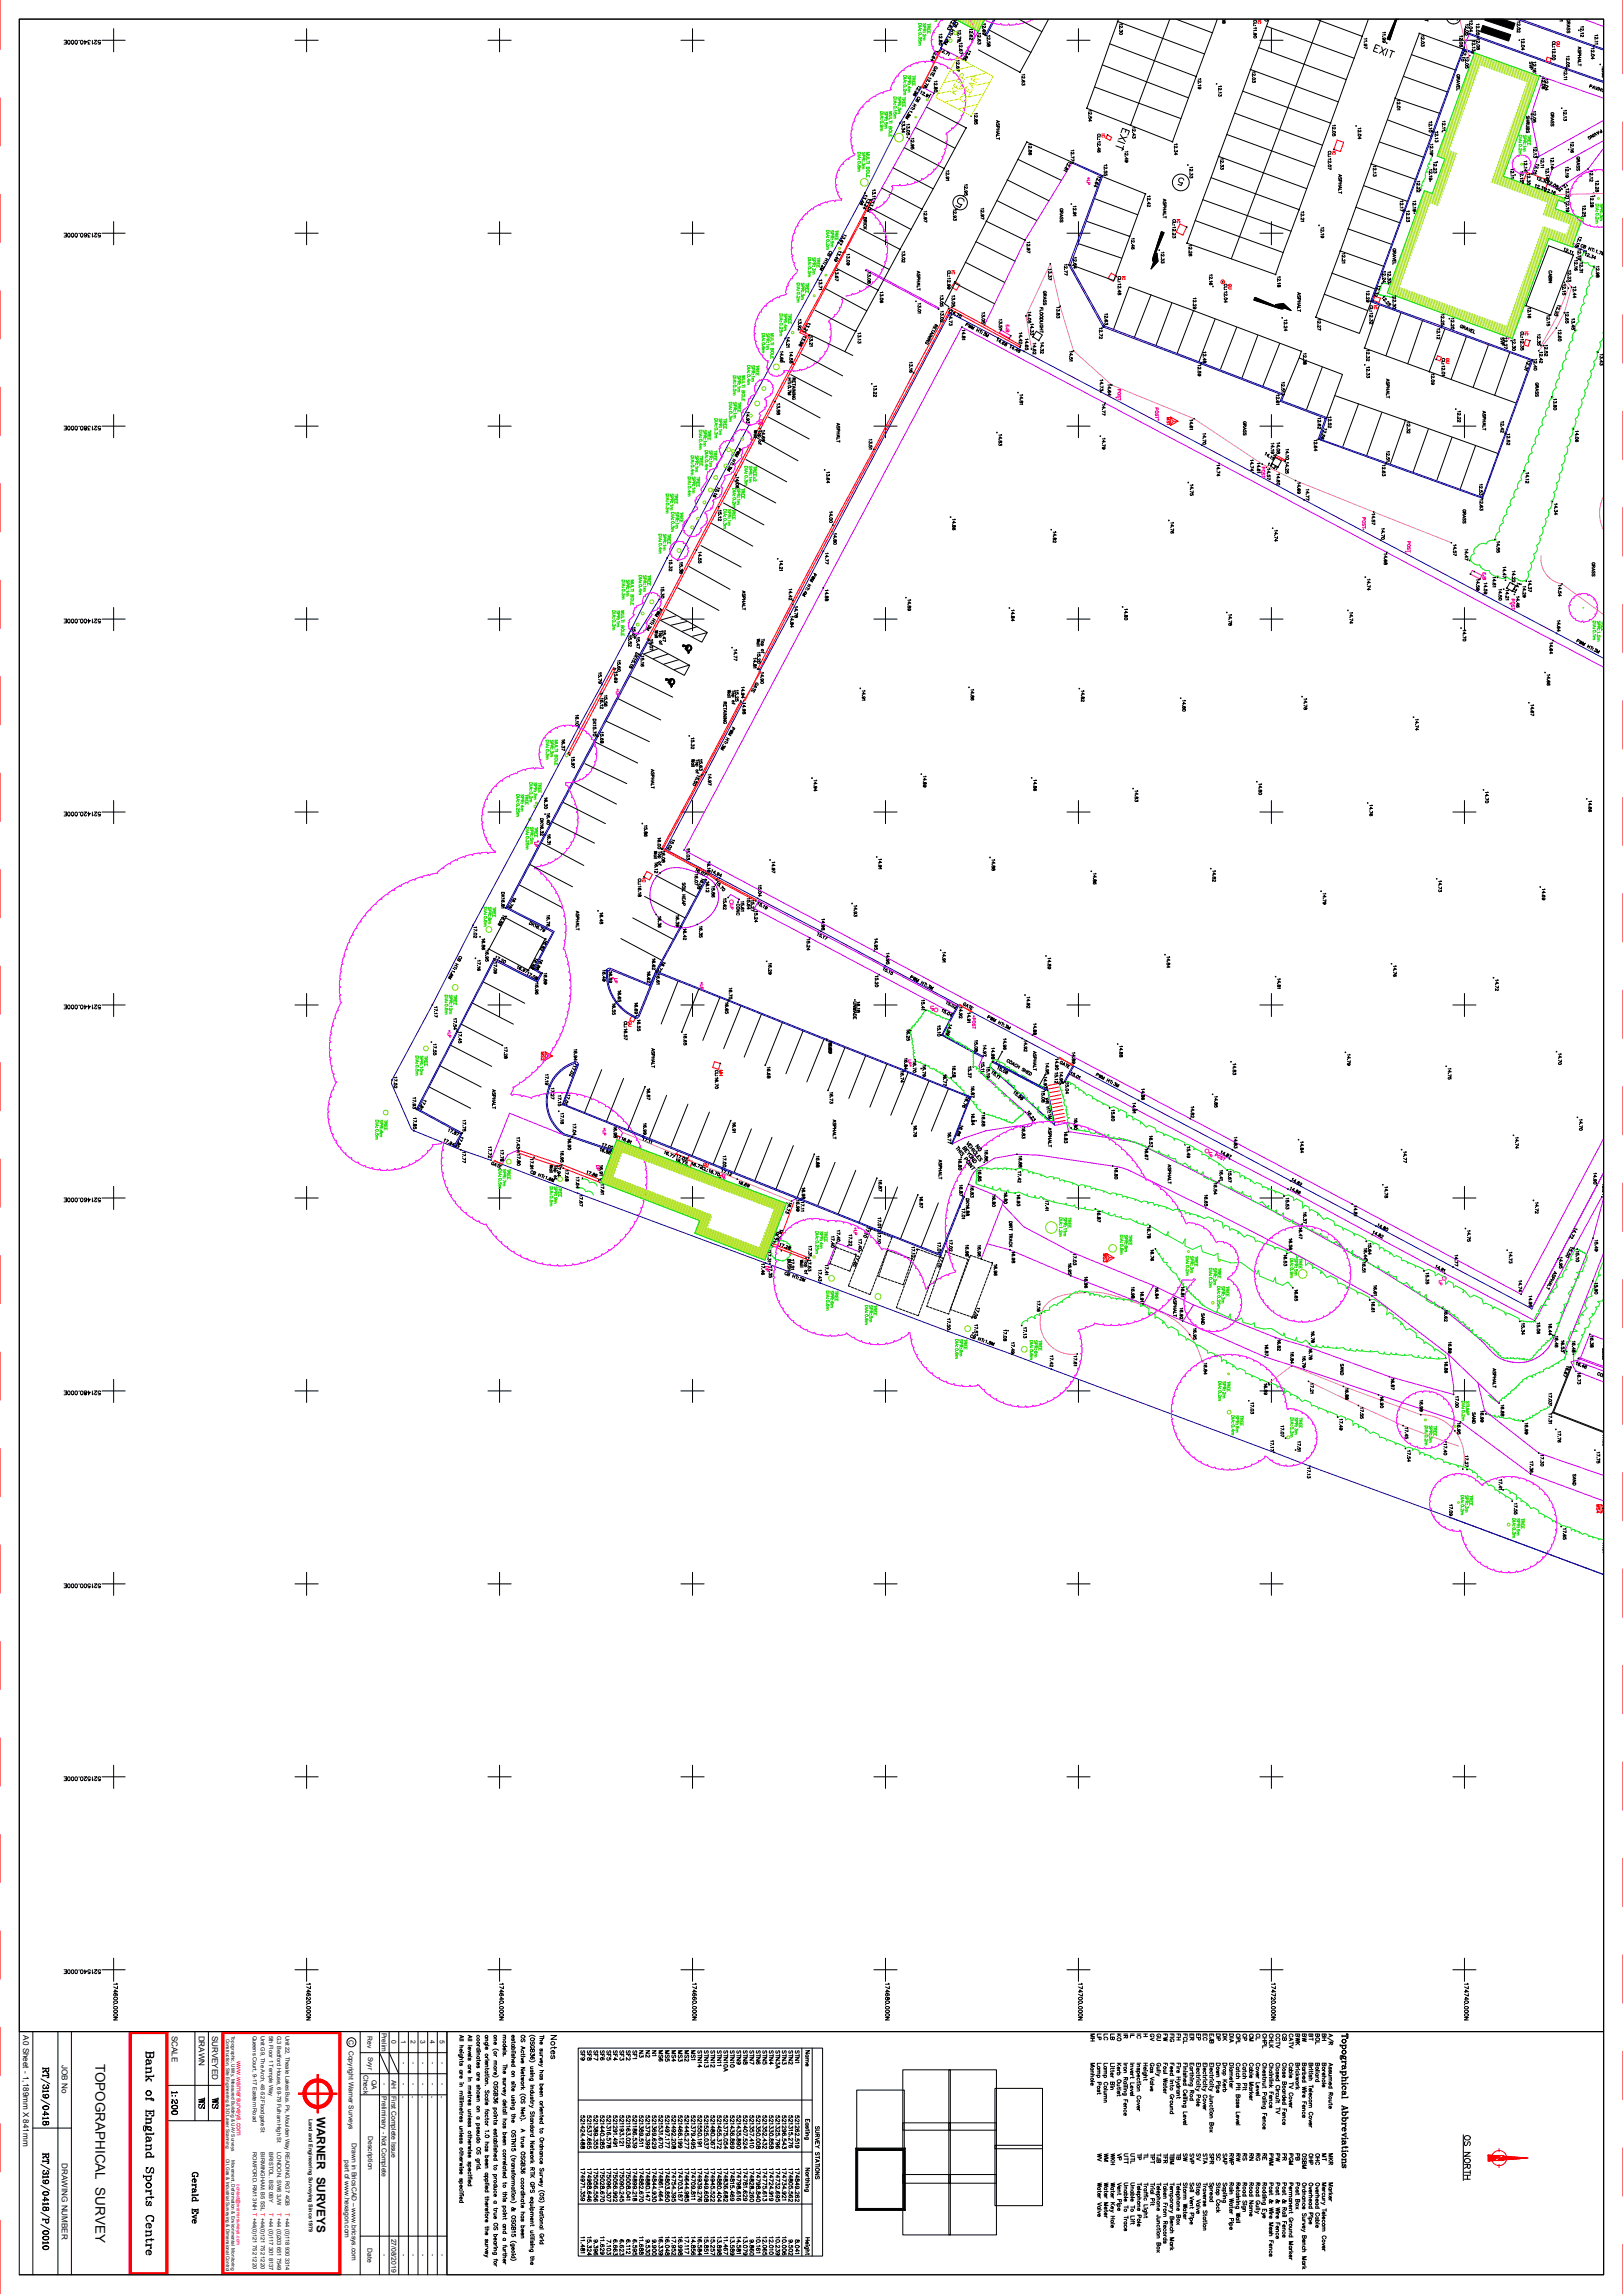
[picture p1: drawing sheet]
<svg xmlns="http://www.w3.org/2000/svg" width="841mm" height="1189mm" viewBox="0 0 841 1189" stroke-linecap="round" stroke-linejoin="round" font-family="sans-serif">
<defs><g id="words">
<text font-size="7" x="50" y="1070" transform="rotate(90 50 1070)">TOPOGRAPHICAL SURVEY</text>
<text font-size="6.1" x="164" y="1097" transform="rotate(90 164 1097)">WARNER SURVEYS</text>
<g font-size="4.2">
<text x="12" y="1055" transform="rotate(90 12 1055)">A0 Sheet - 1,189mm X 841mm</text>
<text x="89" y="1055" transform="rotate(90 89 1055)">SCALE</text>
<text x="103" y="1055" transform="rotate(90 103 1055)">DRAWN</text>
<text x="110" y="1055" transform="rotate(90 110 1055)">SURVEYED</text>
<text x="32" y="1070" transform="rotate(90 32 1070)">JOB No</text>
<text x="32" y="1121" transform="rotate(90 32 1121)">DRAWING NUMBER</text>
</g>
<g font-size="3.5">
<text x="190" y="1055" transform="rotate(90 190 1055)">Rev</text>
<text x="198" y="1053" transform="rotate(90 198 1053)">Prelim</text>
<text x="181" y="1057" transform="rotate(90 181 1057)">C</text>
<text x="203" y="1057" transform="rotate(90 203 1057)">0</text>
<text x="208" y="1057" transform="rotate(90 208 1057)">1</text>
<text x="213" y="1057" transform="rotate(90 213 1057)">2</text>
<text x="218" y="1057" transform="rotate(90 218 1057)">3</text>
<text x="223" y="1057" transform="rotate(90 223 1057)">4</text>
<text x="228" y="1057" transform="rotate(90 228 1057)">5</text>
<text x="181" y="1063" transform="rotate(90 181 1063)">Copyright Warner Surveys</text>
<text x="191" y="1066" transform="rotate(90 191 1066)">Svyr</text>
<text x="208" y="1069" transform="rotate(90 208 1069)">-</text>
<text x="213" y="1069" transform="rotate(90 213 1069)">-</text>
<text x="218" y="1069" transform="rotate(90 218 1069)">-</text>
<text x="223" y="1069" transform="rotate(90 223 1069)">-</text>
<text x="228" y="1069" transform="rotate(90 228 1069)">-</text>
<text x="188" y="1075" transform="rotate(90 188 1075)">Check</text>
<text x="193" y="1078" transform="rotate(90 193 1078)">QA</text>
<text x="198" y="1080" transform="rotate(90 198 1080)">-</text>
<text x="203" y="1078" transform="rotate(90 203 1078)">AH</text>
<text x="208" y="1080" transform="rotate(90 208 1080)">-</text>
<text x="213" y="1080" transform="rotate(90 213 1080)">-</text>
<text x="218" y="1080" transform="rotate(90 218 1080)">-</text>
<text x="223" y="1080" transform="rotate(90 223 1080)">-</text>
<text x="228" y="1080" transform="rotate(90 228 1080)">-</text>
<text x="198" y="1086" transform="rotate(90 198 1086)">Preliminary - Not Complete</text>
<text x="203" y="1086" transform="rotate(90 203 1086)">First Complete Issue</text>
<text x="208" y="1086" transform="rotate(90 208 1086)">-</text>
<text x="213" y="1086" transform="rotate(90 213 1086)">-</text>
<text x="218" y="1086" transform="rotate(90 218 1086)">-</text>
<text x="223" y="1086" transform="rotate(90 223 1086)">-</text>
<text x="228" y="1086" transform="rotate(90 228 1086)">-</text>
<text x="191" y="1107" transform="rotate(90 191 1107)">Description</text>
<text x="182" y="1111" transform="rotate(90 182 1111)">Drawn in BricsCAD – www.bricsys.com</text>
<text x="179" y="1119" transform="rotate(90 179 1119)">part of www.hexagon.com</text>
<text x="203" y="1160" transform="rotate(90 203 1160)">27/08/2019</text>
<text x="190" y="1165" transform="rotate(90 190 1165)">Date</text>
<text x="198" y="1168" transform="rotate(90 198 1168)">-</text>
<text x="208" y="1168" transform="rotate(90 208 1168)">-</text>
<text x="213" y="1168" transform="rotate(90 213 1168)">-</text>
<text x="218" y="1168" transform="rotate(90 218 1168)">-</text>
<text x="223" y="1168" transform="rotate(90 223 1168)">-</text>
<text x="228" y="1168" transform="rotate(90 228 1168)">-</text>
</g>
<text font-size="3.5" fill="#f00" x="123" y="1068" transform="rotate(90 123 1068)">www.warnersurveys.com</text>
<g font-size="3">
<text x="131" y="1055" transform="rotate(90 131 1055)">Queens Court, 9-17 Eastern Road</text>
<text x="135" y="1055" transform="rotate(90 135 1055)">Unit G9, The Arch, 48-52 Floodgate St</text>
<text x="139" y="1055" transform="rotate(90 139 1055)">5th Floor 1 Temple Way</text>
<text x="144" y="1055" transform="rotate(90 144 1055)">G.3 Bedford House, 69-79 Fulham High St</text>
<text x="148" y="1055" transform="rotate(90 148 1055)">Unit 22, Theale Lakes Bus. Pk, Moulden Way READING. RG7 4GB</text>
<text x="131" y="1115" transform="rotate(90 131 1115)">ROMFORD. RM1 3NH T +44(0)121 752 1220</text>
<text x="135" y="1115" transform="rotate(90 135 1115)">BIRMINGHAM. B5 5SL T +44(0)121 752 1220</text>
<text x="139" y="1115" transform="rotate(90 139 1115)">BRISTOL. BS2 0BY</text>
<text x="144" y="1115" transform="rotate(90 144 1115)">LONDON. SW6 3JW</text>
</g>
<g font-size="3" fill="#f00">
<text x="139" y="1147" transform="rotate(90 139 1147)">T +44 (0)117 301 8137</text>
<text x="144" y="1147" transform="rotate(90 144 1147)">T +44 (0)203 651 7549</text>
<text x="148" y="1147" transform="rotate(90 148 1147)">T +44 (0)118 930 3314</text>
</g>
<text font-size="2.8" x="160" y="1098" transform="rotate(90 160 1098)">Land and Engineering Surveying Since 1979</text>
<g font-size="2.4">
<text x="120" y="1055" transform="rotate(90 120 1055)">Topographic, Utility, Measured Building &amp; UAV Surveys</text>
<text x="117" y="1057" transform="rotate(90 117 1057)">Construction, Site Engineering &amp; 3D Laser Scanning</text>
<text x="117" y="1119" transform="rotate(90 117 1119)">Oil, Gas &amp; Industrial Surveying &amp; Dimensional Control</text>
<text x="120" y="1119" transform="rotate(90 120 1119)">Movement, Deformation &amp; Environmental Monitoring</text>
</g>
<text font-size="2.4" fill="#f00" x="123" y="1132" transform="rotate(90 123 1132)">contact@warnersurveys.com</text>
</g></defs>
<g fill="none" stroke="#000" stroke-width=".52">
<path d="M59 15v12M159 15v12M259 15v12M359 15v12M459 15v12M488 19v1l-1-1v1M488 18h-1M491 20h.1M491 19l1 1v-1M492 14l-1 1h1v1l1-1M492 18h.1M492 17l1 1"/>
<path d="M492 12h.1M492 13v1l1-1v1M493 18h.1M493 16l1 1M493 15l1 1M493 10l2 1M494 17l-1 1M494 16h-1M494 12l-1-1v1M495 12a.6 .6 0 0 1 1 0 .6 .6 0 0 1 0 1M495 13l-1 1 1-1h1l-1 1M495 10l1 1"/>
<path d="M496 10l-1 1M496 18h.1M497 17l1 1-2-1v1M498 16h-2M498 19v1l-2-1M503 18h.1M503 18v1v-1a.7 .7 0 0 1 1 1M504 16v1l-2-1v1M504 20v1l-2-1v1M504 15h-2M504 17l1 1M505 17l-1 1"/>
<path d="M506 16l1 1M507 20h.1M507 16l-1 1M508 18v1l-1-1v1M508 17v1h-1M509 15h.1M509 17a.7 .7 0 0 0 1 1 .7 .7 0 0 0 1-1h-1v1M510 15v1h-1a.8 .8 0 0 1 1-1 .8 .8 0 0 1 1 1h-1M510 13l1 1-2-1v1M510 18h1M510 12l1 1h-2M511 18h-1"/>
<path d="M511 18v1M513 20l-1-1v1M513 16l21 11M513 18v1h-1M528 10l12 6M543 10l-14 27-22-11M559 15v12M579 11h.1M579 11l45 17M580 10l-17 46 45 17 23-63M580 15h.1M580 15l1 1h1"/>
<path d="M581 13v1l-1-1v1M581 12l1 1h-2M606 10l-20 55M609 10l19 7M634 11l1 1v-1l-1 1zM634 10v1l1-1M635 10h.1M650 13h.1M650 17h.1M650 17a.7 .7 0 0 0 0 1 .7 .7 0 0 0 1-1h-1l1 1M650 12v-1v-1l1 1v1M651 13h.1"/>
<path d="M651 14v1h-1M651 15v1h-1M651 12h-1v1M656 10a.6 .6 0 0 0 0 1 .7 .7 0 0 0 1-1h-1M656 14l46 16M658 10l-43 116 46 16 48-132M659 15v12M682 10l24 9M684 10l-46 124M706 19h.1M708 20h-1M717 19h.1"/>
<path d="M717 20a.7 .7 0 0 0 0 1 .7 .7 0 0 0 1-1h-1v1M718 17h-2M718 18h-2M723 10h1l-4 11-1-1zM723 10l-4 10 1 1 4-11M724 10h.1M724 10h1M735 17h1M736 17h-1M738 20l-2-1v1M738 18v1h-2M738 11h2"/>
<path d="M740 10v1M750 10l1 2h2h3l1-2M752 10h1M755 10v1M758 20v1l-2-1v1M758 18v1h-2M759 15v12M760 15h-1M760 17v1v-1h1v1M761 14v1l-2-1v1M761 13h-2M761 18h.1"/>
<path d="M761 17l1 1M761 16h2l-1-1v1M762 13h.1M762 17l-1 1M763 12v1l-2-1v1M763 11h-2M765 15h.1M765 17v1h1v-1h1v1M766 19v1M766 19h.1M766 14h-1v1M766 12l1 1h-2"/>
<path d="M766 20h1h-2M768 13l15 5-1 3-15-5zM770 10h9l6 2-1 3-15-5zM786 10h.1M786 14h.1M787 12l1 1-2-1v1M787 16v1l-1-1v1M787 11h1h-2M808 10h2M809 10h.1M809 11h1h-2M812 12h2l-1 1v-1"/>
<path d="M812 13l2 1h-2M812 15v1l1-1v1M812 16v1l1-1v1M813 13v1M813 11h-1a.6 .6 0 0 1 0-1 .6 .6 0 0 1 1 0 .6 .6 0 0 1 0 1M813 12l-1 1M818 16h.1M819 16h.1M820 15v1l-1-1v1M820 18v1l-1-1v1M820 14h1h-2M820 17h1h-2"/>
<path d="M828 19v1l-2-1v1M828 18h-2M33 21h1v2h-1M34 22h.1M41 21h.1M44 21v2l1-1h-2M47 21a.7 .7 0 0 0-1 0 .7 .7 0 0 0 0 1v1h1M48 21v2v-1M49 21h1l-1 1v1l1-1M52 21a.7 .7 0 0 0-1 0 .7 .7 0 0 0 0 1 .7 .7 0 0 0 1 0v1h-1M53 21h12M153 21h12"/>
<path d="M253 21h12M353 21h12M453 21h12M482 39l1-1 1 1-1 1M482 31l2 1-1-1v1M483 38h1M483 39h.1M484 29h.1M484 29v1h-1a.7 .7 0 0 1 1-1 .6 .6 0 0 1 0 1M484 36l1 1h-2M484 36v1M484 38v1"/>
<path d="M485 26l1 1M485 35h-1a.6 .6 0 0 1 1 0 .6 .6 0 0 1 0 1M485 28l-1-1v1M486 26l1 1M487 21l1 1v-1l-1 1zM487 26l-1 1M487 20h.1M487 25h1M488 25l-1 2M488 25h-1M488 23v1M489 26l-1 1h1"/>
<path d="M489 28h.1M490 21l1 1h-2l1 1-1-1M490 20l1 2v-1h-1zM491 27l-1 1M492 28l-1 1M496 34h.1M496 30h.1M496 22h.1M496 35a.6 .6 0 0 1 0-1 .7 .7 0 0 1 1 1M497 20v1h1v-1l-1 1M497 32v1l-1-1v1M497 31v1h-1"/>
<path d="M497 36v1l-1-1M497 25h.1M498 26h-1a.7 .7 0 0 1 1 0 .7 .7 0 0 1 1 0h-1M498 29h.1M498 23v1l-1-1v1M498 22l1 1h-2M499 27v1l-2-1M499 31h.1M500 30v1v-1a.8 .8 0 0 1 0 1M501 28h.1M501 29l-1 1v-1a.7 .7 0 0 1 1 0 .7 .7 0 0 1 0 1M502 26l1 1"/>
<path d="M502 28l-1-1v1M507 22v1l1-1v1v-1M507 20l1 1h-1l1-1v1M512 21h.1M512 23l1 1v-1l-1 1zM512 22v1v-1h1M528 37l1 1M529 37l-1 1M531 40h-1v1M531 38v1h-1M553 21h12M571 34l45 17"/>
<path d="M575 23l45 17M620 39v1M648 36h.1M648 36l46 17M649 40h.1M650 38v1l-1-1v1M650 37h-1M652 25l46 16M653 21h12M707 22h.1M707 23a.7 .7 0 0 0 1 1 .7 .7 0 0 0 0-1h-1l1 1M708 21h-1"/>
<path d="M708 24v1h-1M712 25h2M715 24l-2-1-1 3 2 1M716 24l1 5M717 21v1h1v-1h-1v1M718 25l-3 3M718 22l1 1M719 22l-1 1M719 26l-1 3M720 26l3 1M722 26l-2 4M727 40l23 8"/>
<path d="M732 28l22 8M737 21h.1M737 23v1h1v-1M753 21h12M755 39v1a.6 .6 0 0 1 0-1 .6 .6 0 0 1 1 0 .6 .6 0 0 1 0 1M757 21h-1M757 23l1 1v-1l-2 1zM758 30h1M758 29h.1M758 25h.1M758 26h1M758 25l-23-8-53 147 22 9 6-16"/>
<path d="M759 26h-1M759 27h1M759 28l-1-1v1M760 32h-1M760 34v1v-1l1 1M761 31v1l-2-1v1M761 30h-2M761 29h1M762 29h-1M763 27v1M763 24h.1M763 27h.1"/>
<path d="M763 25v1h1M764 22v1l-1-1v1M764 21h-1M764 24v1h-1M765 23h.1M765 25l2 1-1-1-1 1zM766 21l1 1-2-1v1M787 21h.1M788 26h2l-1-1v1M789 23h-1M790 21v1l-2-1v1M790 20v1h-2"/>
<path d="M793 35h1v1l-1-1M793 32v1l1-1v1M794 34h-1l1 1M795 35h-1M795 37h-1a.8 .8 0 0 1 1-1 .8 .8 0 0 1 1 1M795 33l1 1-2-1v1M796 32h-2M796 35v1h-2M798 39v1M799 40h1M800 40h-1M804 30h.1"/>
<path d="M805 28h.1M805 24h.1M805 23a.6 .6 0 0 1 0-1 .6 .6 0 0 1 1 0 .6 .6 0 0 1 0 1M806 26v1l-2-1v1M806 25v1h-2M806 23h-2v1M811 39h.1M811 36h1M811 35h1M812 38v1l-2-1v1M812 36h-1M812 35h-1"/>
<path d="M812 36v1h-2M812 40h-2M812 32h.1M812 34v1h1v-1v1M813 30v1l-1-1v1M813 29h-1M818 24l1 1h-1M818 27h1v1l-1-1M818 30l1 1h-1M818 29h1M818 30h1M818 34h1"/>
<path d="M818 26v1l1-1v1M818 25h.1M818 31h.1M819 29v1M819 32h-1v1M819 33v1M825 30h1h-1v1M825 28h.1M826 24h.1M826 26v1l-1-1v1M826 25h-1M826 23v1"/>
<path d="M827 21h.1M828 21v1h-2M828 22v1h-2M829 33v1M830 35h1M830 37h.1M831 39l-1 1h1M831 36h-1v1M831 38h-1l1 1M470 59l1 1v-1l-1 1zM471 58h.1M471 57l2 1"/>
<path d="M472 56h.1M472 56h2M473 57h.1M473 55h1M473 54l2 1M474 49h-1a.7 .7 0 0 1 1 0 .7 .7 0 0 1 0 1M474 56l-1 1M474 54v1M474 47a.7 .7 0 0 0 0 1 .7 .7 0 0 0 1 0v1M475 47h.1M475 51a.7 .7 0 0 1 1-1 .7 .7 0 0 1 1 1 .7 .7 0 0 1-1 1M476 52h-1v-1l1 1v1l-1-1"/>
<path d="M476 45h1M476 46v1l-1-2v1M477 45h1M477 47h1l-1 2M478 45h-1M478 48h1l-1 1h1M478 45l1 1M479 45l-1 1M479 50h.1M479 44l1 2v-1h-1zM480 43l1 1v-1M480 55l21 11-63 116"/>
<path d="M480 42h.1M481 50h-1l1-1a.7 .7 0 0 1 0 1 .7 .7 0 0 1-1 0M481 40l1 1v-1M481 50h1l-1 1M482 41l-1 1v-1l-1 1M482 49h.1M484 48h.1M484 45h.1M484 45l2 1-1-1-1 1zM485 43v1l-1-1v1M485 42h1h-2M503 60h.1"/>
<path d="M506 60v1l-1-1v1M506 59h-1M530 41h.1M530 43v1h1v-1M530 42a.7 .7 0 0 1 1 1M563 56h.1M564 60h.1M565 58v1l-1-1v1M565 57h1h-2M567 45l45 16M621 43h.1M621 45a.7 .7 0 0 0 1 1 .7 .7 0 0 0 0-1h-1l1 1"/>
<path d="M622 42v1l-1-1v1M622 41h-1M622 44h-1M630 43l1 1M631 43l-1 1M632 47h-1M632 49v1v-1l1 1v-1M633 46v1l-2-1v1M633 44v1h-2M633 48h-2M640 59l45 16M644 47l45 17"/>
<path d="M649 42v1l1-1v1v-1M723 51l23 8M723 51h.1M724 54v1M725 53v1l-1-1v1M725 52h1h-2M725 57h1h-2M755 40h1v1v-1M755 42h1l-1 1M755 46v-1h1v1M755 42v1M756 41h-1"/>
<path d="M756 45h.1M756 43l-1 1h1M756 46h-1v1M793 59h1M794 59h-1M795 59l1 1-2-1v1M796 58h-2M799 43h.1M800 45v1l-1-1a.7 .7 0 0 1 1 0 .7 .7 0 0 1 0 1M800 42h-1v1M800 40v1h-1M801 46h1h-1v1"/>
<path d="M801 44h.1M802 42v1l-1-1v1M802 41h-1M804 60h1v1l-1-1M804 59v-1h1v1M809 56h.1M810 60h.1M811 58l1 1-2-1v1M811 57h1h-2M812 41h-2M824 45l1-1h-1v1M825 46l1-1v1"/>
<path d="M825 45l1 1M827 45v1l1-1M828 45v2M830 46l-1 1v-2l-1 2M831 47h.1M831 46l-1 1h1M466 64h1M467 64h-1M467 66h.1M467 68h2h-1v1M468 64v1h1v-1M468 66v1h1v-1"/>
<path d="M469 63h-2M469 76l20 11M470 60l1 1-1-1v2l-1-1M470 67h.1M470 71h.1M470 65v1h1M470 69v1h1v-1v1M471 72h.1M471 64v1h-1M472 74h.1M472 75a.7 .7 0 0 0 1 1 .7 .7 0 0 0 0-1v1M472 76v1h1v-1h1v1"/>
<path d="M473 73v1l-1-1v1M473 72h1h-2M474 66l21 11M500 66h1M501 66h-1M505 61h.1M505 62l1 1v-1l-1 1zM505 63v1h1v-1v1M516 62l2 1-2 1M516 65h2v1h-1v-1M516 69h2l-2 1M516 72h2"/>
<path d="M516 67h2M516 68h2M517 64v1v-1l1 1M517 63h.1M517 69h.1M517 67v1M518 70h-2v1M518 71v1M532 73v1M533 78l2 1-1-1-1 1zM533 77h.1M534 79v1h-1a.7 .7 0 0 1 1-1 .7 .7 0 0 1 1 1h-1"/>
<path d="M534 76v1l-1-1v1M534 75h1h-2M556 79v1l-1-1v1M556 78h1h-2M564 63h2l-1-1v1M564 60v1h1v-1l1 1M569 72h.1M569 77h1h-1v1M569 76h.1M569 71v-1v-1l1 1v1M569 78v1v-1a.7 .7 0 0 1 1 0 .7 .7 0 0 1 0 1M570 72h.1"/>
<path d="M570 74v1l-1-1v1M570 73v1h-1M570 71h-1v1M574 70h.1M578 76l4 1M579 73l4 1M581 70l2 3M581 69l1-2 3 1-1 2M582 77v1M582 76l-1 2M584 67l-1 2M584 71l-4 1"/>
<path d="M584 80h-1v1M584 78v1h-1M586 65h.1M587 70h1l-1-1v1M587 69h.1M587 71v1l1-1v1v-1M588 67v1l-1-1v1M588 66h-1M607 73l1 1M608 73l-1 1M609 80h1l-1-1v1M609 77h.1"/>
<path d="M609 78v1v-1l1 1v-1M610 76v1l-1-1v1M610 74v1h-1M636 70l45 16M689 79h.1M689 64h1M690 64h-1M690 80h-2v1M691 67v1M691 70h1M691 77v1M692 66v1l-2-1v1"/>
<path d="M692 65h-2M703 65h.1M704 72h1l-1-1v1M704 69h.1M705 67v1l-1-1v1M705 66v1h-1M715 74l22 7M719 62l23 9M741 66h.1M741 77h.1M741 79a.7 .7 0 0 0 1 1 .7 .7 0 0 0 0-1v1M742 64v1l-2-1v1"/>
<path d="M742 63h-2M742 66v1h-2M742 76v1l-1-1v1M742 75h1h-2M742 78h1h-2M742 68h1M743 68h-1M743 68v1M744 71h.1M744 73v1l1-1v1v-1M745 69v1l-1-1v1M745 68v1h-1"/>
<path d="M745 71v1h-1M747 68h1M748 65h-1M748 68h-1M749 64v1l-2-1v1M749 63h-2M749 66h-2M749 67v1h-2M791 63h1v1v-1M791 63h1M791 62h1M791 60v1l1-1v1"/>
<path d="M791 68v1l1-1v1M792 66v1h-1v-1h1v1M792 62v1M792 64h-1M792 65h-1v1h1M793 61l1 1M794 61l-1 1M794 60h.1M795 62v1v-1l1 1M795 79h.1M796 77v1l-1-1v1M796 76v1h-1"/>
<path d="M796 80h-1M804 61l1 1h-1M804 63v1l1-1v1M804 64v1l1-1v1M804 62h.1M804 60v1M811 62v1v-1h1M811 60l1 1h-2M813 77v1M814 76h.1M814 78l1 1-1-1a.8 .8 0 0 1 1 0 .8 .8 0 0 1 0 1M815 75v1l-1-1v1"/>
<path d="M815 74h-1M815 77h-1M823 71l1 1h-1M825 70l1 1-2-1 1 1M826 69v2M828 70l-2-1 1 2M828 68v2l-1-2M828 68v1M829 67l1 1-1 1 1-1M448 100h.1M452 99l1 1h1M453 98l1 1h-2"/>
<path d="M457 97l21 11M463 87l21 11M489 87v1M490 91h.1M490 92a.7 .7 0 0 0 1 1 .7 .7 0 0 0 1-1h-1v1M491 90l-1-1v2M491 88l1 1h-2M491 93h1h-2M500 98h.1M500 99a.7 .7 0 0 0 1 1 .7 .7 0 0 0 0-1h-1l1 1M501 97v1l-1-1v1M501 96h-1"/>
<path d="M522 93l21 11M527 83l23 10M551 88l2 1v-1M552 87l1 1v-1l-1 1zM553 86h-1M554 84l1 1v-1M554 85v1l-1-1v1M555 80h.1M555 85l1-1-24-10-43 83 3 2M555 84l1 1M556 84v1M556 84h.1"/>
<path d="M557 81v1l-2-1M557 82v1h-2M567 96l1 1v-1l-1 1M568 94h.1M568 94v1v-1a.7 .7 0 0 1 1 1 .7 .7 0 0 1 0 1M569 92h1M570 93l-1 1v-2l-1 1M571 91v1M571 91h1M572 91h-1M572 92l22 8-17 45-22-8M572 88h.1"/>
<path d="M572 89v1l1-1h1M572 90v1h1v-1h1v1M573 87l-1-1v1M573 85l1 1h-2M583 82h1h-1v1M583 81h.1M583 83l1 1v-1v1M613 93a1.3 1.3 0 0 0-1-1 1.3 1.3 0 0 0-1 2 1.3 1.3 0 0 0 2 1l-1 1h-2M615 85l1 1M616 85l-1 1M617 89h.1M617 90v1v-1l1 1v-1"/>
<path d="M617 91v1h1v-1M618 88v1l-1-1v1M618 87h-1M628 92l45 17M631 81h1M631 81l46 17M632 81h-1M633 85h.1M633 85v1h1M633 87v1v-1l1 1v-1M634 83v1l-1-1v1M634 82h-1"/>
<path d="M688 81h.1M688 85h.1M689 81h.1M689 83v1l-1-1v1M689 82l1 1h-2M690 87v1l-2-1M694 90l1 1-1 1M694 93h1v1l-1-1M694 97h1l-1 1M694 95h1M694 96h1M694 100h1"/>
<path d="M694 92v1l1-1v1M694 91h.1M694 97h.1M694 95v1M695 98h-1v1M695 99v1M707 96l22 8M710 85h1M711 85h-1M711 85l22 8M712 89h.1M712 90v1h1"/>
<path d="M713 87v1l-1-1v1M713 86h-1M713 89v1h-1M734 96v1M735 95l1 1-2-1v1M735 97v1l-1-1v1M735 99h-1v1M735 94h1h-2M736 98v1M741 90h.1M741 92a.7 .7 0 0 0 0 1 .7 .7 0 0 0 1-1h-1l1 1M741 94h.1"/>
<path d="M742 89v1l-1-1v1M742 88h-1M742 91h-1M742 81h.1M743 87h.1M743 89v1l1-1v1v-1M744 85v1l-1-1v1M744 87v1l-1-1v1M744 84h-1M745 84h.1M783 90h.1M784 89v1l-1-1v1"/>
<path d="M784 88h-1M784 91h-1M784 92h-1M785 90v1M788 91v1M788 93v1h1v-1v1M789 94v1M789 90v1l-1-1v1M789 89h-1M789 92h-1M789 95h.1M790 89h1l-1-1v1"/>
<path d="M790 86h.1M791 85l-1-1v2M791 89h.1M791 83v1h-1M791 87h-1M792 93h-1M792 93v1h1v-1M793 91v1l-2-1v1M793 90h-2M794 90h.1M795 88l1 1v-1M795 89v1v-1l1 1"/>
<path d="M795 81v1l1-1v1v-1M795 87h.1M796 96v1M796 85l1 1v-1M797 92v1M797 81v1M797 96h1l-2 1 1 1M797 86v1l-1-1-1 1M797 81h1M798 81h-1M798 92l1 1h-2l1 1M798 98h.1"/>
<path d="M799 85h.1M799 94h.1M799 97h1h-1l1 1h-2M800 83v1l-2-1v1M800 82h-2M800 85v1h-2M800 86v1h-2M800 93h1h-1v1h-1M800 97h1l-1 2M801 99h-1h1M801 98v1M801 90h.1"/>
<path d="M801 92h2h-1v1M802 95v1M802 98l1 1h-1l1 1M802 89l-1-1v1M802 93h1M802 87l1 1h-2M802 91h1h-2M802 94h1l-1 1M802 94v-1l1 1M802 93v1l1-1M803 93h-1M803 100h.1"/>
<path d="M804 94v1h-1l1 1M804 87h1l-1-1v1M804 84h.1M804 99h1l-1 1M804 87l1 1M804 96h.1M805 87l-1 1M805 83v1l-1-1v1M805 82h-1M805 85h-1M806 100v-1a.7 .7 0 0 0-1 1 .7 .7 0 0 0 0 1l1-1h-1M807 98h.1"/>
<path d="M807 96v2l-1-1 1-1zM808 98h-1l1 1v-1l1 1h-1M809 97v1h1M809 97h1M810 96h1v1M811 89h.1M811 95l1 1M811 91a.7 .7 0 0 0 1 1 .7 .7 0 0 0 1-1h-1v1M812 88l1 1-2-1v1M813 87h-2M813 90h-2M813 99v1l-1-1v1"/>
<path d="M813 98h-1M813 87l1 1M814 87l-1 1M817 83h2l-1 1v-1M817 84l2 1h-2M817 86v1l1-1v1M817 87v1l1-1v1M818 85h.1M818 82a.7 .7 0 0 1-1-1 .6 .6 0 0 1 1 0 .6 .6 0 0 1 0 1M818 83l-1 1M823 87v1M824 91h.1"/>
<path d="M825 90v1l-1-1v1M825 93v1l-1-1v1M825 89h-1M825 92h-1M826 100h.1M827 96h.1M827 99h1v-1l-1 1zM828 95v1l-1-1v1M828 97v1l-1-1v1M828 94h-1M59 115v12M159 115v12"/>
<path d="M259 115v12M359 115v12M445 118l21 11M446 104l2 1-1-1-1 1M446 105v1v-1h1v1M447 103h.1M447 108h2l-1-1v1M448 114h1v1l-1-1M448 116h1M448 118h1M448 102v1h1M448 117a.6 .6 0 0 1 0-1 .6 .6 0 0 1 1 0 .6 .6 0 0 1 0 1"/>
<path d="M448 101l1 1v-1M448 118l1 1M448 113v1v-1h1v1l-1-1M448 115h.1M448 118v1M449 105h.1M449 109l2 1-1-1-1 1M449 106v1l-1-1v1M449 104v1h1h1M450 103l1 1v-1M451 107h.1M451 103v1"/>
<path d="M451 108l21 11M451 105v1h1v1v-1M452 105h1M452 104h.1M452 101h.1M453 104v1M453 102h1h-2M453 103h1h-2M459 115v12M478 108v1M479 112h.1M479 113a.7 .7 0 0 0 1 1 .7 .7 0 0 0 0-1h-1l1 1"/>
<path d="M480 111h-1v1M480 109v1h-1M480 114v1l-1-1M494 111h.1M494 112a.7 .7 0 0 0 1 1 .7 .7 0 0 0 0-1v1M494 113v1h1h1v-1M495 110v1l-1-1v1M495 109h1h-2M496 108v1M499 102h.1M500 104a1.7 1.7 0 0 0-2-1 1.7 1.7 0 0 0-2 2 1.7 1.7 0 0 0 2 1l-1 2-2-1M500 100v1h1v-1v1"/>
<path d="M508 111h.1M509 111h-1a.7 .7 0 0 0 1 1 .7 .7 0 0 0 1-1h-1v1M509 109l1 1-2-1v1M510 108h-2M510 113v1l-2-1M511 115l20 9M511 115h.1M517 104l20 10M549 110h2v1l-1-1M549 111l2 1h-2M550 113l-1 1 2-1v1M550 114l-1 1 2-1v1"/>
<path d="M550 111v1M550 109a.6 .6 0 0 1 0-1 .6 .6 0 0 1 1 0 .7 .7 0 0 1-1 1M550 110l-1 1M555 106h.1M556 109h.1M556 110a.7 .7 0 0 0 1 1 .7 .7 0 0 0 0-1v1M557 108l1 1-2-1v1M557 107h1h-2M557 111l1 1h-2M559 115v12M563 115l22 7v1M567 103l22 8"/>
<path d="M593 100l1 1M594 100l-1 1M595 105h1h-1v1M595 104h.1M596 103v1l-1-1v1M596 106v1l-1-1v1M596 101v1h-1M603 103l1 1h-1M603 106h1v1l-1-1M603 109l1 1h-1M603 108h1M603 109h1"/>
<path d="M603 113h1M603 105v1l1-1v1M603 103v1M603 109v1M604 108v1M604 111h-1v1M604 112v1M608 117h.1M608 115v-1h1v1M609 117h.1M609 119v1l-1-1v1M609 118h-1"/>
<path d="M609 115h-1v1M615 117v1M619 114l46 17M623 104l46 16M659 115v12M673 108v1M674 112h.1M675 111v1l-1-1v1M675 113v1l-1-1v1M675 110h1h-2M675 114l1 1h-2M683 117h1"/>
<path d="M684 117h-1M686 119v1l-2-1v1M686 118h-2M698 119l23 8M702 107l23 8M726 107h.1M727 105v1l-1-1v1M727 104h-1M727 107v1h-1M727 108v1h-1M727 109h1M728 109h-1"/>
<path d="M728 109h.1M729 112h.1M729 114v1l1-1v1v-1M730 110v1l-1-1v1M730 113l-1-1v1M730 109v1h-1M732 107h.1M732 109a.7 .7 0 0 0 1 0 .7 .7 0 0 0 1 0h-1M733 110v1M733 105v1l-1-1v1M733 104h1h-2M733 107l1 1h-2"/>
<path d="M759 115v12M811 105h.1M811 102v1M812 107h.1M812 100v1M812 109v1h1v-1h-1l1 1M813 101v1l-1-1v1M813 105v1l-1-1v1M813 102v1h-1M813 104v1h-1M813 108h-1M819 112l1 1"/>
<path d="M820 112l-1 1M820 109h.1M820 111v1h1v-1h1v1M821 108v1l-1-1v1M821 110v1l-1-1v1M821 107h1h-2M824 106l2 1-1-1v1zM824 104h.1M825 103v1l-1-1v1M825 105l1 1-2-1v1M825 102h1h-2M826 101v1"/>
<path d="M33 121h1v2h-1M34 122h.1M41 121h.1M45 122a.6 .6 0 0 1-1 0 .6 .6 0 0 1 0-1 .6 .6 0 0 1 1 0v2h-1M47 121a.7 .7 0 0 0-1 0 .7 .7 0 0 0 0 1v1h1M48 121v2v-1M49 121h1l-1 1 1 1v-1M52 121a.7 .7 0 0 0-1 0 .7 .7 0 0 0 0 1 .7 .7 0 0 0 1 0v1h-1M53 121h12M153 121h12M253 121h12M353 121h12"/>
<path d="M425 139h2h-2l1 1h-1M427 137h.1M427 136h1M427 138v1l-1-2v1M427 135h2M428 134l1 1M428 136v1M429 134l-1 1M430 131a.6 .6 0 0 1 0-1 .7 .7 0 0 1 1 1 .7 .7 0 0 1-1 1M430 132l-1 1v-2l2 1-1 1v-1M433 134a.7 .7 0 0 0 0 1 .7 .7 0 0 0 1 0h-1M433 133l1 1v-1l-1 1"/>
<path d="M433 138h1M434 132h.1M434 138h-1M434 139l21 11M434 140h-1M434 126h1M434 131v1h1M435 130l1 1v-1M435 126h-1M435 126l1 1v-1M436 124h.1M436 124v1v-1a.8 .8 0 0 1 1 1 .8 .8 0 0 1 0 1h-1"/>
<path d="M437 131h.1M437 122v1l1 1v-1M437 122h1M438 130v1M439 134h.1M439 136v1a.7 .7 0 0 0 1 0h-1h1M439 133v1l1-1v1v-1M440 129l21 11M440 132h-1M448 140h1M449 140h-1M453 121h12"/>
<path d="M466 129h1M467 129h-1M468 133h-1M468 131v1h1M469 135l-1 1-1-1v1M469 130v1h-2M500 136l21 10M506 125l20 10M531 124v1M532 128h.1M532 129a.7 .7 0 0 0 1 1 .7 .7 0 0 0 1-1h-1v1M533 127l-1-1v2"/>
<path d="M533 125l1 1h-2M534 130v1l-2-1M544 137h.1M544 139l1 1h-2M552 140h.1M553 138v1l-1-1v1M553 137h-1M553 121h12M554 137h.1M555 137v1M556 139h2l-1-1v1M556 136h.1"/>
<path d="M557 137h-1a.6 .6 0 0 1 1 0 .6 .6 0 0 1 1 0M557 135h1l-2-1v1M557 133l1 1h-2M559 126l22 8M585 122v1M586 126h.1M586 127h2h-1v1M587 128v1l-1-1a.7 .7 0 0 1 1 0 .7 .7 0 0 1 1 1M587 125h1h-2v1M588 123v1h-2M601 129v1M602 133h.1"/>
<path d="M602 120l1 1-5 11v2l1-3 1 4-4 4 2-3-1-1 1-2zM602 134v1l1-1v1v-1M602 135v1h1M603 132v1l-1-1v1M603 131h-1M608 120h.1M608 122v1h1v-1M609 121v1l-1-1v1M615 126h.1M616 130h.1M617 132v1l-1-1a.8 .8 0 0 1 1 0 .8 .8 0 0 1 1 1h-1M617 128v1l-1-1v1"/>
<path d="M617 130v1l-1-1v1M617 127h1h-2M653 121h12M685 120v1M685 122a.7 .7 0 0 0 0 1 .7 .7 0 0 0 1-1h-1l1 1M686 121h-2M695 130h-1l23 8M695 130h-1M696 134h.1M697 132v1l-2-1v1M697 135l-2-1v2M697 131v1h-2"/>
<path d="M697 136h-2M722 130h1v1v-1M722 132h1l-1 1M722 136v-1h1v1M722 132v1M722 130a.6 .6 0 0 1 0-1 .6 .6 0 0 1 1 0 .6 .6 0 0 1 0 1M723 131h-1M723 135h.1M723 133l-1 1 1 1M723 136h-1v1M753 121h12M803 127l12 5-12 31-12-5z"/>
<path d="M811 129v1M812 129h1l-2 1 1 1M813 131h.1M814 130v1M815 130v2M815 132h.1M816 137h.1M816 139l1 1h-1v-1h1v1M817 128h.1M817 127l1 1v-1l-1 1zM817 133v1M817 126h1"/>
<path d="M817 136v1l-1-1v1M817 135h-1M817 138h-1M817 125h.1M818 132h.1M818 134a.7 .7 0 0 0 0 1 .7 .7 0 0 0 1-1h-1l1 1M818 123h2h-1M819 130v1l-1-1v1M819 139h.1M819 129v1h-1M819 133h-1M819 135h.1"/>
<path d="M819 124v1l-1-1v1M819 139v1h1v-1M819 129h.1M820 137v1l-1-1v1M820 136h-1M820 127a.7 .7 0 0 0-1 1 .6 .6 0 0 0 1 0M821 130v1M821 128h1h-2l1-1 1 1h-1M822 131v1M822 130h.1M823 132h1l-2 1h1M823 129h1"/>
<path d="M824 128l-1 1M824 133h.1M825 128l-1 2M825 132h1l-1 1h-1M825 129h1M826 129l-1 1M826 138h.1M826 130h.1M827 134h-1l1-1-1 1M827 130h1l-1 1M828 131h.1M828 139v1l-1-1v1"/>
<path d="M828 138h1h-2M829 130h1l-1 2M831 132h-1v-1v1M831 132h.1M424 145h.1M425 148h-1M425 146v1h1v-1M426 145h-2M426 150h-2M426 148v1h-2M428 150l21 11M433 142v1"/>
<path d="M433 141v1h1v-1M433 143l1 1-1-1a.7 .7 0 0 1 1 0 .7 .7 0 0 1 0 1M434 145v1l-1-1M450 146l1 1v-1l-1 1zM450 144h.1M450 142v1h1v-1M451 141h-1M455 150h.1M456 154h.1M456 152l1 1h1M457 156v1h-1l1-1v1M457 151l1 1h-2"/>
<path d="M474 156h1M475 156h-1M475 141h2l-2 1M475 144h2l-1 1v-1M475 147h2l-2 1M475 146h2M475 145h2M475 150h2M475 142v1l2-1v1M476 141h.1M476 147v1M476 160h.1"/>
<path d="M476 158v1h1v-1M476 145v1M477 148h-2v1M477 149v1M477 157v1h-1M487 156h.1M487 154l1 1h1v-1M487 158v1h1v-1h1v1M488 153h1h-2M491 143h.1M491 147h.1M491 147v1a.7 .7 0 0 0 1 0 .7 .7 0 0 0 0-1v1"/>
<path d="M491 149a.7 .7 0 0 0 1 1 .7 .7 0 0 0 0-1v1M491 141l1-1v1M491 160h1M492 160h-1M492 143h.1M492 145v1l-1-1v1M492 144h-1M492 142h-1v1M493 159v1M493 156h.1M494 154v1h1v-1M494 158l-1 1h1v-1h1v1"/>
<path d="M494 153l1 1h-2M495 146h.1M495 147l20 10M539 159h1v1M540 159v1M541 152h1v1l-1-1M541 154l1 1h-1M541 156v1l1-1v1M541 157v1l1-1v1M541 154v1M541 152a.6 .6 0 0 1 0-1 .6 .6 0 0 1 1 0 .6 .6 0 0 1 0 1M541 153h.1"/>
<path d="M543 142h.1M544 141v1v-1h1M544 143v1v-1l1 1v-1M545 144v1l-2-1M549 159h-1M549 159h1M550 159h-1M553 140v1h-1M553 142v1l-1-1M578 143h1M579 143h-1M579 146h.1"/>
<path d="M579 151h2l-1-1v1M579 152l2 1-1-1v1zM579 150h.1M580 144h-1l1-1 1 1h-1M580 146h.1M580 148v1l-1-1v1M581 147h-2M581 145h-2v1M596 153l-8 22M607 157l-8 22M618 157h.1M619 159h-1a.7 .7 0 0 0 1 1 .7 .7 0 0 0 1-1h-1v1"/>
<path d="M619 156h1h-2v1M619 158l1 1-2-1v1M620 154v1h-2M627 145h.1M627 147v1v-1a.7 .7 0 0 1 1 0v1M628 143v1l-1-1v1M628 142v1h-1M628 146h-1M628 148l1 1M629 148l-1 1M633 146h1M634 146h-1"/>
<path d="M634 156h2h-1v1M635 150h.1M635 154h-1M635 148a.6 .6 0 0 1 0-1 .6 .6 0 0 1 1 0 .6 .6 0 0 1 0 1M636 152v1l-2-1v1M636 151h-2M636 149h-2v1M650 154l12 5h2l-3-1 4-1 4 4-4-1h-1h-1l-13-5zM661 142h.1M662 148l1 1v-1l-1 1zM662 146h.1M663 145l-1-1v1"/>
<path d="M663 143v1h-1M663 147h-1M672 152h2l-2 1M672 155h2v1l-1-1M672 158h2l-2 1M672 156h2M672 157h2M673 153v1l1-1v1M673 152v1M673 158v1M673 156v1M674 159h-2v1"/>
<path d="M686 152l23 9M690 142l23 8M708 153v1M708 156a.7 .7 0 0 0 1 1 .7 .7 0 0 0 0-1M709 152v1l-1-1v1M709 154v1l-1-1v1M709 151h1h-2M710 156h.1M710 160a.6 .6 0 0 1 0-1 .6 .6 0 0 1 1 0 .6 .6 0 0 1 0 1M711 156h.1M711 160h-1v1M711 156h1"/>
<path d="M712 156h-1M713 151v1h1M713 150v1M713 153v1l-1-2v1M714 148l1 1v-1M715 149v1l-1-1-1 1M715 158l-8 22 78 29M716 147h.1M716 146h2l-1-1v1M717 143h.1M717 154l-1 1M718 142v1l-2-1v1"/>
<path d="M718 144v1l-2-1v1M718 153v1M718 141h-2M718 155h-1v1M718 156v1M719 156l1 1h-2l1 1M719 143h.1M719 144l1 1h1v-1M719 147h1M720 147h-1M720 142v1l-1-1v1M720 141h1h-2"/>
<path d="M721 158l-1-1v1v1l-1-1M722 154h.1M722 157h.1M722 157v1h1M723 155v1l-1-1v1M723 153v1M723 154v1h-1M791 158v1M793 159v1h-1M803 142h1l-1 1M803 145h1l-1 1h1M803 145h1"/>
<path d="M803 141a.6 .6 0 0 1 1 0M803 142v1M803 143v1v-1h1v1h-1M807 158l2 1-1-1M808 159v1l-1-1v1M810 150h.1M810 152v1h1v-1v1M810 146l1 1M811 146l-1 1M811 149h-1v1M811 147v1h-1M811 151h-1"/>
<path d="M812 146h.1M813 143h.1M813 149v1M813 145v1v-1l1 1v-1M814 141v1l-2-1v1M814 144l-2-1v1M814 140v1h-2M814 149h1M815 149h-1M815 151h.1M815 153h2l-1-1v1M815 154h2l-1-1v1"/>
<path d="M816 150v1l-1-1v1M816 149h1h-2M820 141h-1M827 141h.1M827 143l2 1-1-1-1 1zM827 141a.7 .7 0 0 0 1 1 .7 .7 0 0 0 1-1h-1v1M407 175v1M408 177h1l-1-1v1M408 177v1M409 178v1l-1-1v1M409 175h-1M409 180h-1"/>
<path d="M414 168h.1M414 169a.7 .7 0 0 0 0 1 .7 .7 0 0 0 1-1h-1l1 1M414 167v1l1-1v1v-1M415 178v1l-1-1a.7 .7 0 0 1 1 1 .7 .7 0 0 1 0 1M415 170v1l-1-1v1M415 165v1h-1M415 177a.7 .7 0 0 0 0 1 .7 .7 0 0 0 1 0l-1-1v1M415 176h.1M416 171v1M416 175v1h1M416 174l2 1-1-1M416 172h2"/>
<path d="M418 170h-1M418 171l-1-1v1M418 168v1h1v1v-1M418 167l2 1M419 174h.1M419 174h1M420 177h.1M420 174h-1M420 175v1h1M420 174l22 10M421 178h-1v1M421 174v1h-1"/>
<path d="M421 179h-1M422 161l21 11M443 171l1 1M444 171l-1 1M445 175h.1M445 174v1v-1l1 1v-1M445 177v1v-1l1 1v-1M446 172v1h-1M446 176h-1M477 162h-1M480 178v-1l1 1h-1M481 176h1h-2l2 1"/>
<path d="M481 175l1 1M482 174h1l-2 1h2M482 173l1 1M483 172l1 1h-2M483 171l1 1M483 172v1M483 170l1-1 1 1v1M485 168l1 1h-1v-1M485 170h-1M485 171l-1 1M485 169h-1M486 160h1"/>
<path d="M487 160h-1M488 164h-1M488 162v1h1M489 166l-1 1-1-1v1M489 161v1h-2M492 162h.1M492 165h1l-1-1v1M492 166h.1M492 161h.1M492 168v1l1-1v1v-1M493 160v1M493 163h-1"/>
<path d="M493 161h1l-1 1M493 166v1l-1-1M495 163l-1-1h1l-1 1M495 163h.1M496 162l1 1-1 1M498 169l1 1M499 173h1l-1-1v1M499 174l1 1v-1l-1 1zM499 169l-1 1M499 174h.1M500 171h-1M500 176h-1"/>
<path d="M501 168h1l-1-1-1 2M502 168v2l1-2v2l1-1M503 170l1-1v2l1-2-1 2M506 171h1M507 170l-1 2M507 171v1M508 171l1 1M508 171v2M509 173h.1M509 172h.1M509 165h.1M509 163v1h1v-1"/>
<path d="M509 167v1h1v-1M510 162h-1M510 168v1M510 172l1 1h-1v1v-1M511 174v-1v1l1-1v2M517 176v-1v2M517 175h.1M518 168h.1M518 167v1l1-1v1v-1M518 169v1l1-1v1M518 177l1-1-1 2M519 178h.1"/>
<path d="M519 171h.1M519 165v1h-1M519 170v1h-1M521 178v-1a.7 .7 0 0 0-1 1 .7 .7 0 0 0 0 1v-1h-1M521 178v1v-1h1zM523 175h.1M524 174h.1M524 179l-1 1M528 174h2h-1v1M528 176h2h-1v1M528 175h.1M528 180h1"/>
<path d="M529 179h.1M529 180h-1M529 177v1l-1-1v1M529 172l1 1h-2M531 177h2h-1v1M531 178h.1M531 164h1M532 179v1l-1-1a.7 .7 0 0 1 1 0 .7 .7 0 0 1 1 1M532 164h-1M533 176h-2M533 164h1l-1-1v1M533 164h.1"/>
<path d="M533 166v1h1v-1v1M534 162h-1M534 170h1l-1-1v1M534 171h.1M534 171v1h1v-1M534 173v1l1-1v1v-1M535 174v1M535 168h-1M535 180h2l-1-1v1M536 178h1h-2M537 172l3 2-2 2-3-1zM538 176v1"/>
<path d="M539 165h1v1h-1zM539 168h1M539 170h1M539 171h1M539 172h1M539 179h2h-1v1M539 169a.6 .6 0 0 1 1 0M540 170v1M540 161h-1v1M540 167h-1M540 171v1M540 177l1 1h-2"/>
<path d="M548 163h1v-1l-1 1zM548 162h.1M548 160v1h1v-1M548 164v1v-1l1 1v-1M570 172v1M571 171v1l-1-1v1M571 175h-1v1M571 170h-1M571 173v1l-1-1M572 169v1M572 169h.1M573 165h.1"/>
<path d="M573 167v1h1v-1M573 166v1v-1a.8 .8 0 0 1 1 1M574 164v1l-2-1v1M574 163h-2M577 171l8-22 89 33-1 4 23 8-8 22M618 161h1M619 161l-9 22M630 165l-9 22M641 170l-8 21M652 174l-8 22M663 178l-8 22M664 165h1"/>
<path d="M665 165h-1M666 168h.1M665 171h2l-1-1v1M667 167v1l-2-1v1M667 169v1l-2-1v1M667 166h-2M672 161h2M674 160v2M682 164v1M683 168h.1M684 167v1l-1-1v1M684 169v1l-1-1v1"/>
<path d="M684 165v1h-1M684 170v1l-1-1M710 161h.1M710 165h.1M710 166h1M711 161h.1M711 163v1l-1-1v1M711 167v1l-1-1v1M711 162v1h-1M726 162l-8 22M737 166l-8 23M745 173h.1"/>
<path d="M746 171v1l-1-1v1M746 175v1l-1-1v1M746 170v1h-1M746 174h-1M747 169v1M747 165v1M747 169h.1M747 168h1M748 164v1l-1-1v1M748 166v1l-1-1v1M748 163h-1M749 171l-8 22"/>
<path d="M751 165h.1M752 168h.1M753 166v1l-1-1v1M753 168v1l-1-1v1M753 165h-1M758 169h-1v1v-1M758 169h1h-1v1M759 170v1M759 171l1-1v1M760 170v1M760 175l-8 22M761 170v2l1-2"/>
<path d="M762 171h1M763 171l-1 1h1M764 171l-1 2h1M771 179l-8 22M778 178h1v1l-1-1M778 175v1l1-1v1M779 176l-1 1 1 1M780 178h.1M781 176v1l-2-1v1M781 178v1l-2-1v1M781 175h-2M781 180v1l-2-1"/>
<path d="M783 176v1M784 179h.1M784 179v1h1v-1M785 177v1l-1-1v1M785 176h-1M788 175h.1M788 178h.1M788 179v1h1h1v-1M788 173a.6 .6 0 0 1 0-1 .6 .6 0 0 1 1 0 .6 .6 0 0 1 0 1M789 175h.1M789 177v1l-1-1v1M789 176h1h-2"/>
<path d="M790 173h-2v1M792 162h.1M792 164v1v-1a.7 .7 0 0 1 1 0 .7 .7 0 0 1 0 1M793 176v1M793 161h-1v1M793 163h-1M797 176h.1M797 177v1l1-1M797 178v1h1v-1v1M798 174v1l-1-1v1M798 173v1h-1M798 179h1"/>
<path d="M799 179h-1M800 179h.1M802 179h-2M802 166h.1M802 168v1h1l-1-1h1v1M803 165h-1v1M803 163v1h-1M803 167h-1M803 163h1M804 163h-1M806 170h1M807 160l-1 1"/>
<path d="M807 170h-1M807 163v1M807 162l-1-1v1M808 174h.1M808 174v1v-1a.8 .8 0 0 1 1 1M809 172v1l-2-1v1M809 171h-2M810 162h1M811 162h-1M811 164h.1M812 166l-1 1h1h1M812 165v1h-1l1-1 1 1"/>
<path d="M812 163v1l-1-1v1M812 162h1h-2M814 169h2l-1-1v1M815 168h-1M815 166v1h1v-1M815 170v1v-1h1v1M816 165h-2M816 171h.1M404 184h2l-1-1v1M404 185h.1M405 185v1h-1a.7 .7 0 0 1 1-1 .7 .7 0 0 1 1 1M405 187v1l-1-1a.8 .8 0 0 1 1 0 .8 .8 0 0 1 1 1"/>
<path d="M406 182h-2M406 187v1M408 196h2M408 197h2M408 198h2M409 199h.1M409 196v1M409 184h2h-1v1M409 185h.1M409 187l2 1-1-1-1 1zM409 186v1h1v-1h1v1M410 194l21 11"/>
<path d="M410 198v1M410 182l1 1h-2M411 196h1v1l-1-1M411 198v-1h1v1M411 199h1M411 189h.1M411 196v1M411 197v1M412 199v1M415 184l22 11M452 199h.1M454 200h-1"/>
<path d="M471 190h.1M472 189v1v-1l1 1v-1M472 192v1l-1-1a.7 .7 0 0 1 1 0 .7 .7 0 0 1 1 1M472 188h1h-2M472 191h1h-2M473 193h1M474 193h-1M525 181l-1-1h1v1M526 181h.1M527 182l-1-1h1v1M528 181v2l-1-1 2-1zM530 182h1"/>
<path d="M531 182h-1M532 180l-1 1h1v-1h1v1M534 181h1M535 181h-1M535 180v1M536 181v1h-1a.7 .7 0 0 1 1-1 .7 .7 0 0 1 1 1M536 183h1h-2v1M539 180h.1M540 181v1v-1l1 1v-1M540 182l1 1-2-1v1M554 184h2l-1-1v1M554 185h.1"/>
<path d="M555 185l-1 1h1v-1h1v1M555 182h1h-2M555 187h1h-2M556 182h.1M570 199h2l-1-1v1M570 199h.1M571 197h1h-2M575 199l1 1h-2M576 199v1M621 192h.1M621 194a.7 .7 0 0 0 0 1 .7 .7 0 0 0 1-1h-1l1 1M621 192v1h1v-1v1"/>
<path d="M622 190v1l-1-1v1M622 189h-1M622 188l1 1M622 188h1M623 188l-1 1M623 188h-1M624 185h.1M623 186h2h-1v1M624 187l1 1v-1l-1 1zM625 184l-2-1v1M625 182v1h-2M665 199v1l-1-1v1"/>
<path d="M665 198h1h-2M673 186l-7 18M674 182h1M675 182h-1M676 186h-1M676 188l1 1v-1l-1 1zM676 186v1h1M677 184v1l-2-1v1M677 183h-2M685 190l-8 22M707 180v1M707 189h.1"/>
<path d="M708 184h.1M708 193h.1M708 185l1 1v-1l1 1v-1M708 193l1 1h1v-1M708 195l1 1v-1l1 1v-1M709 183l-1-1v2M709 186v1l-1-1v1M709 181l1 1h-2M709 191v1l-1-1v1M709 190h1h-2M718 196l2 1-2 1M718 199h2v1l-1-1"/>
<path d="M719 198v1l1-1v1M719 197h.1M741 192v1M742 196h.1M742 198a.7 .7 0 0 0 0 1 .7 .7 0 0 0 1 0h-1h1M743 195v1l-1-1v1M743 194h-1M744 186h.1M747 189h.1M747 192h.1M748 187l-1-1h1h1l-1 1M748 189h.1"/>
<path d="M748 191v1l-1-1v1M748 190h1h-2M748 194l1 1h-2M749 187h-2v1M782 183l-8 22M788 180v1h1h1M790 191l1 1M791 190v1h1v-1M791 189h.1M792 187l1 1v-1M792 188v1l-1-1v1M793 187h1"/>
<path d="M794 187h-1M794 186v1M795 189h.1M795 190h1l-1-1v1M796 200h1v1l-1-1M796 187v1l-1-1v1M796 186v1h-1M796 199v1a.6 .6 0 0 1 0-1 .6 .6 0 0 1 1 0 .6 .6 0 0 1 0 1M797 182h1M798 182h-1M798 186h1h-1v1M798 185h.1"/>
<path d="M799 184h-1v1M799 187v1l-1-1v1M799 182v1h-1M801 181v1M801 182v1v-1h1v1M802 180v1l-2-1v1M802 184h-2v1M828 182v1M829 188h2l-1-1v1M829 186h.1M829 185l1 1v-1l1 1v-1M829 188l1 1h1v-1"/>
<path d="M830 184h1h-2M59 215v12M159 215v12M259 215v12M359 215v12M387 215h1h-1v1M387 216h.1M387 217a.7 .7 0 0 0 1 1 .6 .6 0 0 0 0-1h-1l1 1M387 218v1h1v-1M388 214h-1M398 216l21 11M401 208h1"/>
<path d="M402 208h-1M403 214l1 1v-1l-1 1zM403 212h.1M403 210v1h1v-1M403 212v1h1l-1-1 1 1M404 209h-1M404 205l21 12M408 203h2l-2 1 2 1h-2M409 201h-1M410 202v1l-2-1M411 200l1 1h-1M411 202h1l-1 1h1"/>
<path d="M411 204h1l-1 1h1M411 202h1M411 204h1M411 200v1M411 207a.6 .6 0 0 1 0-1 .6 .6 0 0 1 1 0 .6 .6 0 0 1 0 1M434 219l1 1-1 1M434 220h.1M453 203h.1M453 201v1h1v-1M454 203v1l-1-1v1M454 205h-1v1M459 215v12"/>
<path d="M527 203l1 1M528 203l-1 1M528 206h2h-1v1M529 207h.1M529 208l1 1v-1l-1 1zM530 204v1h-2M530 209v1h-2M559 215v12M570 203h1M570 201v1h1h1M571 203h-1M571 211h2h-1v1"/>
<path d="M571 212h.1M572 200v1l-2-1M572 210h1h-2M572 209h1M573 213v1l-2-1M573 214v1h-2M573 209h-1M574 201h2l-1-1v1M574 205h2l-1-1v1M574 202h.1M575 202v1h-1a.8 .8 0 0 1 1-1 .8 .8 0 0 1 1 1h-1M617 219h1h-1v1"/>
<path d="M618 217v1h-1M619 217h.1M645 219v1a.6 .6 0 0 1 0-1 .6 .6 0 0 1 0 1M659 215v12M662 207h-1M662 208v1l-1-1a.8 .8 0 0 1 1 0 .8 .8 0 0 1 1 1M663 206v1l-2-1v1M663 205h-2M663 209v1h-2M664 201h.1M664 201v1h1v-1l1 1M665 205h.1"/>
<path d="M665 204l1 1M665 203h1h-2M666 204l-1 1M683 219h.1M683 220l1 1-1-1a.7 .7 0 0 1 1 0 .7 .7 0 0 1 0 1M684 218v1l-1-1v1M684 217h-1M687 217h.1M687 216l1 1M688 216l-1 1M688 219h.1M689 219v1v-1h1v1"/>
<path d="M689 217l1 1-2-1v1M690 216h-2M692 205l84 30M704 209l-8 22M716 214l-8 22M718 203h2l-2 1M718 201h2M718 202h2M718 206h2M719 203h.1M719 201v1M720 204h-2v1"/>
<path d="M720 205v1M728 218h.1M728 218l-7 22M730 219h1h-2M754 212h1M755 212h-1M755 216h.1M756 214l1 1-2-1v1M756 216l1 1-2-1v1M756 218l1 1-2-1v1M757 213h-2M759 215v12"/>
<path d="M768 213l2 1h-2M768 216h2v1h-1v-1M768 219l2 1h-2M768 218h2M768 219h2M769 215l-1 1 2-1v1M769 213v1M769 219v1M769 218v1M779 220h-1v1M779 218v1h-1M796 201l1 1-1 1"/>
<path d="M796 203v1l1-1v1M796 204v1l1-1v1M796 202h.1M796 200v1M804 206h.1M805 209h.1M805 210l1 1v-1l-1 1zM805 208v1l1-1 1 1v-1M806 207h1h-2M33 221h1v2h-1M34 222h.1M41 221h.1"/>
<path d="M44 221h1v1h-1l1 1-1-1zM47 221a.7 .7 0 0 0-1 0 .7 .7 0 0 0 0 1v1h1M48 221v2v-1M49 221h1l-1 1v1l1-1M52 221a.7 .7 0 0 0-1 0 .7 .7 0 0 0 0 1 .7 .7 0 0 0 1 0v1h-1M53 221h12M153 221h12M253 221h12M353 221h12M379 240h1M379 239h2M380 238l1 1"/>
<path d="M380 240v1M381 238l-1 1M381 235l2 1h-2l1 1-1-1M383 232l1 1v1l-1-1M383 234h-1l1 1h-1l1 1M387 238l21 12M388 220v1M391 226h1M391 227h1M391 226v-1h1v1M392 223h-1l1 1h-1h1M392 227l22 12"/>
<path d="M393 226h1M393 230h2M393 224h2M393 226v1l1-1M394 222h.1M394 230h.1M395 223v1M395 225h1l-1-1v1M395 226h.1M395 228a.7 .7 0 0 0 0 1 .7 .7 0 0 0 1-1h-1l1 1M395 226v1a.8 .8 0 0 1 1-1 .8 .8 0 0 1 0 1M396 223h-1"/>
<path d="M434 222h1v1h-1v-1M434 225l1 1-1 1M434 225h1M434 224h1M434 229h1M434 221v1l1-1v1M434 226h.1M434 224v1M435 227h-1v1M435 228v1M450 230h.1M451 229v1v-1l1 1v-1"/>
<path d="M451 231v1v-1h1v1M452 228h-2M452 232v1h-2M453 233h.1M453 221h12M516 224h1M517 224h-1M518 227h1l-1-1v1M518 228h.1M518 229h1h-1zM518 230v1v-1l1 1v-1M519 225v1h-1"/>
<path d="M553 221h12M570 226h.1M571 229h2l-1-1v1M571 230h.1M571 232a.7 .7 0 0 0 1 1 .7 .7 0 0 0 0-1v1M572 227h1h-2M573 230v1h-2M617 220h.1M617 221v1v-1a.7 .7 0 0 1 1 0 .7 .7 0 0 1 0 1M618 222v1h-1M623 231h.1M623 226h2h-1v1"/>
<path d="M623 227h.1M625 225h-2M625 228v1l-2-1M632 240h.1M644 220h2l-1 1v-1M644 221l2 1-2 1M644 223v1l1-1 1 1M644 224v2l1-2 1 2M645 222h.1M645 221h-1M649 238v1h-1M653 240h-2"/>
<path d="M653 221h12M656 235v1M657 236l1-1-1 2M658 237h.1M659 232h1l-1-1v1M659 236l-1 2M659 232h.1M659 234a.7 .7 0 0 0 0 1 .7 .7 0 0 0 1-1h-1l1 1M660 230h-1M660 233h-1M660 236h.1M660 237h-1l1 1h-1"/>
<path d="M661 237h.1M661 237l3 2-2 3-3-2zM661 236h.1M662 231h1h-1v1M662 232h.1M662 234l1 1v-1l-1 1zM663 229v1h-1M666 239h.1M666 238v1M666 235h2l-1-1v1M666 235h.1M667 240h1h-2"/>
<path d="M668 233h-2M668 236h-2M681 233h1h-1v1M681 231h.1M681 231l1 1-1-1a.7 .7 0 0 1 1 0 .7 .7 0 0 1 0 1M682 229v1l-1-1v1M682 228h-1M683 227v1M684 227v1M684 221v1l-1-1v1M685 227h1v1M685 225v1h1v-1l1 1h-1"/>
<path d="M686 224l-1 1M686 222l1 1v-1M687 223v1l-1-1v1M689 221l1 1-2-1v1M718 240h1M719 237h.1M719 240l-1 1M719 237v1v-1h1v1M720 235v1l-2-1v1M720 234h-2M720 239h-2M729 221v1"/>
<path d="M729 222l1 1h1v-1M730 220v1l-1-1v1M730 224h-1v1M740 223l-8 21M752 227l-7 22M753 221h12M765 231l-8 22M768 222h2M770 221h-2v1M770 222v1M778 222h1h-1v1M778 221h.1"/>
<path d="M779 223v1l-1-1v1M780 224l1 1M780 224v1M781 225h-1M781 227v1M781 228v1h1v-1v1M782 226v1l-1-1v1M782 230h-1v1M782 225h-1M815 222h1M816 222h-1M816 225h2l-1-1v2"/>
<path d="M817 226h-1M817 228v1l-1-1a.7 .7 0 0 1 1 0 .7 .7 0 0 1 1 1M818 223v1h-2M370 254h.1M370 256h2h-1M370 257h1v1M371 255h.1M372 254h-1l1 1v-1h1l-1 1M372 253h1M377 243h2h-2l1 1h-1M378 241v1h1v1v-1M379 240h.1"/>
<path d="M379 241h.1M381 249l21 12M381 246l1 1M381 249h2l-1-1v1M381 250h.1M382 246l-1 1M382 252v1l-1-1a.8 .8 0 0 1 1 0 .8 .8 0 0 1 1 1M383 247v1h-2M427 243l1 1M428 243l-1 1M428 247h.1M428 250h2l-1-1v1"/>
<path d="M429 246v1v-1l1 1v-1M429 248v1l-1-1a.7 .7 0 0 1 1 0 .7 .7 0 0 1 1 1M430 245h-2M616 250h.1M617 253h1l-1-1v1M617 254h.1M617 256v1h1v-1v1M618 251h-1M618 254v1h-1M631 243h1l-1-1v1M631 246h1h-1v1M631 244h.1"/>
<path d="M632 241h-1M632 244v1l-1-1M648 240h1l-1-1v1M648 244h1l-1-1v1M648 241h.1M649 245h1M649 242v1l-1-1M650 245h-1M651 242h2l-1-1v1M652 243h.1M652 243v1v-1a.8 .8 0 0 1 1 1M653 245h-2"/>
<path d="M654 240v1M656 242h.1M657 245h1l-1-1v1M657 245v1M657 246v1h1l-1-1h1v1M657 240h1l-1 1M658 243h-1M658 248v1l-1-1M659 240h.1M659 242l-1-1h1l-1 1M659 242h.1M660 242h1l-1 1h1"/>
<path d="M662 242l-1 1M662 248h1l-1-1v1M662 248h.1M662 249v1v-1a.8 .8 0 0 1 1 0 .8 .8 0 0 1 0 1M662 242h.1M663 245h.1M663 246h-1M666 241h2h-1v1M666 242h.1M666 244v1h1v-1h1v1M667 243v1l-1-1v1M671 249h1"/>
<path d="M672 249h-1M672 252h2l-1-1v1M673 253h-1M673 255v1h1v-1h-1v1M673 253v1v-1l1 1M674 250h-2M676 259h.1M677 255h1h-1v1M677 256h.1M678 254h-1M678 257v1l-1-1M678 258v1h-1"/>
<path d="M716 244h.1M717 246v1v-1l1 1v-1M717 244v1h-1a.7 .7 0 0 1 1-1 .7 .7 0 0 1 1 1M717 242l1 1-2-1v1M718 241h-2M718 240v1M767 254h.1M767 254v1h1v-1v1M767 256v1l1-1v1v-1M768 252v1l-1-1v1M768 251h-1M768 258h.1"/>
<path d="M768 259h-1M790 244h.1M791 247h1l-1-1v1M791 248h.1M792 249v1l-1-1v1M792 245h-1M792 248v1h-1M804 260h1M805 260h-1M369 271l21 12M372 262l1 1M372 267h.1"/>
<path d="M373 266l-1 1h1v-1h1M373 262l-1 1M373 269v1l-1-1v1M373 264l1 1h-2M373 268h1h-2M375 261l21 11M430 267h1l-1-1v1M430 268h.1M431 275v1M431 265h-1M431 272h1M432 272h-1"/>
<path d="M432 278h1h-1v1M432 280l1 1v-1l-1 1zM432 279h.1M433 276v1h-1M492 268h1M493 268h-1M494 271h1l-1-1v1M494 272h.1M494 272l1 1v-1l-1 1zM494 274v1v-1a.8 .8 0 0 1 1 0v1M495 269h-1M545 274v1"/>
<path d="M546 277h1h-1v1M546 278h.1M546 279l1 1v-1l-1 1zM547 275v1h-1M605 270h1M606 270h-1M607 273h1l-1-1v1M607 273h.1M607 275v1a.8 .8 0 0 1 1-1 .8 .8 0 0 1 0 1M608 271h-1M608 274v1l-1-1M659 274h1"/>
<path d="M660 274h-1M660 277h2l-1-1v1M661 277h.1M662 275h-2M662 278v1l-2-1M711 268h1l-1-1v1M711 269h.1M711 269v1h1M712 265v1M712 266v1h-1M712 271v1l-1-1M715 280h1"/>
<path d="M716 280h-1M716 276h1l-1-1v1M716 276v1M717 274h-1M717 277v1l-1-1M758 266h2l-1 1v-1M758 267l2 1h-2M758 269v1l2-1-1 1M758 270v1l1-1v1M759 267v1M759 265h-1v-1h1v1M759 266l-1 1"/>
<path d="M767 261h.1M767 263v2l1-1M767 262l1 1-1-1a.7 .7 0 0 1 1 0 .7 .7 0 0 1 0 1M768 260v1l-1-1v1M774 279l1 1M775 279l-1 1M805 263h2l-1-1v1M806 264h.1M805 266h2h-1v1M806 264v1h1v-1M807 261h-2M346 289h.1"/>
<path d="M347 293h.1M347 291v1h1v-1v1M347 293v1h1M348 295v1l-1-1v1M348 290v1h-1M351 290v1M352 294h.1M352 296l2 1-1-1-1 1zM352 293h1h1M352 295l1 1v-1l1 1v-1M353 291l1 1h-2M357 294l21 11"/>
<path d="M361 285h.1M362 288h1l-1-1v1M362 289h.1M362 289v1h1v-1v1M362 291v1h1v-1v1M363 286h-1M363 283l21 11M403 289v1M404 292h2h-2v1M404 293h.1M405 294v1l-1-1v1M405 291h1h-2"/>
<path d="M405 295l1 1h-2M420 300l2 1-2-1 1 2-1-1M422 297l1 1v1l-1-1v-1M422 299h-1l1 1-1-1 1 1M427 285v1M428 288h1h-1v1M428 289h.1M429 287h-1M429 290v1l-1-1M429 291v1h-1M547 280v1l-1-1v1M660 280h2l-1-1v2"/>
<path d="M707 299h1M708 299h-1M717 289h2l-1-1v1M717 289v1M717 292h2h-2zM718 290v1l-1-1a.7 .7 0 0 1 1 0 .7 .7 0 0 1 1 1M718 287h1h-2M718 286h1M719 286h-1M752 281h.1M753 284h2l-1-1v1M753 285h.1"/>
<path d="M753 286h1h1M754 282l1 1h-2M755 287v1l-2-1M759 286h2h-1v1M759 289h2l-1-1v1M759 287h.1M760 285h1h-2M761 289v1h-2M761 290l1 1M762 290l-1 1M762 297v1M764 296h.1"/>
<path d="M767 300h.1M775 299h-1M776 282h1h-1v1M776 283h.1M776 299h.1M776 284v1v-1h1v1M776 285v1h1l-1-1h1v1M777 281h-1M779 296h1l-1-1v1M779 298h1l-1-1v1M779 296v1M780 294h-1"/>
<path d="M780 298v2l-1-1M784 298h1l-1-1v1M784 299h.1M785 299v1l-1-1v1M785 296h-1M825 293h1v1v-1M825 295h1l-1 1M825 296v1l1-1v1M825 298h1v1M825 295v1M826 292l-1 1a.6 .6 0 0 1 0-1 .6 .6 0 0 1 1 0 .6 .6 0 0 1 0 1M826 294h-1"/>
<path d="M59 315v12M159 315v12M259 315v12M340 318l1 1-1-1 1 2-2-1M341 310l1 1M342 315l1 1-1 1v-1M342 310l-1 1M342 317h-1l1 1-2-1 1 2M343 307h.1M343 305v1v-1l1 1M343 308v1v-1h1M344 304v1h-1"/>
<path d="M345 316l21 12-2 5-22-12M350 319l-7 2M351 305l22 11M359 315v12M385 306l1 1h-1M385 309h1v1l-1-1M385 312l1 1h-1M385 311h1M385 312h1M385 316h1M385 308v1l1-1v1M385 306v1"/>
<path d="M385 313h.1M385 311v1M386 314h-1v1M386 315v1M409 307h1l-1-1v1M409 309h1l-1-1v2M409 308h.1M409 318h1M410 318h-1M410 310v1l-1-1v1M410 305v1h-1M411 313h.1"/>
<path d="M411 311h.1M411 319v1h-1M412 316h1l-1-1v2M412 317h.1M412 319l1 1v-1l-1 1zM413 314v1h-1M413 318v1l-1-1M416 307l2 1h-2l1 1-1-1M417 307h1l-1-1v1M418 305h.1M418 305h1M418 306h.1"/>
<path d="M418 304h2M419 303h1M419 305v1M420 303l-1 1M426 305h1M427 305h-1M428 308h1l-1-1v1M428 309l1 1v-1l-1 1zM428 311h1v-1l-1 1zM428 308h.1M429 306h-1M459 315v12"/>
<path d="M469 310h1M470 310h-1M470 313h2l-1-1v1M470 314l2 1v-1l-1 1zM471 313h-1M471 316h-1a.7 .7 0 0 0 1 0 .7 .7 0 0 0 1 0h-1M472 311h-2M523 315h.1M524 318h2l-1-1v1M524 319h.1M524 319l1 1v-1l-1 1zM525 316h1h-2"/>
<path d="M559 315v12M582 314v1M583 317h1h-1v1M583 318h.1M583 319l1 1v-1l-1 1zM584 316h-1M636 317v1M638 318v1h-1M659 315v12M698 316l1 1M699 316l-1 1M699 319h2h-1v1"/>
<path d="M700 320h.1M701 317v1h-2M708 302h2l-1-1v1M708 306h2l-1-1v1M709 303h.1M710 300h-2M710 303v1h-2M759 315v12M765 302h2l-1-1v1M765 303h.1M765 305a.7 .7 0 0 0 1 1 .7 .7 0 0 0 0-1v1M765 303v1h1h1"/>
<path d="M766 300l1 1h-2M768 308h1M769 308h-1M769 304h2l-1-1v1M769 305h.1M769 307a.7 .7 0 0 0 1 1 .7 .7 0 0 0 0-1v1M769 305v1h1v-1l1 1M770 302h1h-2M774 301h1l-1-1v1M774 302h.1M774 302v1a.7 .7 0 0 1 1-1 .7 .7 0 0 1 0 1M775 304h-1"/>
<path d="M777 307h1l-1-1v2M777 308h.1M777 309v1l1-1h-1h1M778 305v1h-1M779 305v1M780 301h.1M780 308h2l-1-1v1M780 308h.1M781 305h.1M781 309l1 1-2-1v1M782 306h-2M782 310v1h-2"/>
<path d="M782 302l3 1-1 3-3-1zM784 306v1M784 302v1M784 306l1 1M785 308h.1M785 301h-1v1M785 304h.1M785 303l2 1-1-1v1M786 311h1l-1-1v1M786 312h.1M786 313h1l-1-1v1M786 305v1h-1v-1l-1 1"/>
<path d="M786 302l1 1v-1M786 314v1v-1a.7 .7 0 0 1 1 0 .7 .7 0 0 1 0 1M787 309h-1M788 303h.1M789 306h2l-1-1v1M789 306v1M789 309a.7 .7 0 0 0 1 1 .7 .7 0 0 0 0-1M790 307v1l-1-1v1M790 304h1h-2M791 301h.1M792 303h1l-1-1v1M792 304h.1"/>
<path d="M792 304v1h1v-1M793 301h-1M793 306v1l-1-1M808 305h1l-1-1v1M808 309h1l-1-1v1M808 306h.1M808 306v1h1M809 303v1h-1M809 302l1 1M810 302l-1 1M33 321h1v2h-1M34 322h.1"/>
<path d="M41 321h.1M46 321v2l1-1h-2M48 321v2v-1M49 321h1l-1 1v1l1-1M52 321a.7 .7 0 0 0-1 0 .7 .7 0 0 0 0 1 .7 .7 0 0 0 1 0v1h-1M53 321h12M153 321h12M253 321h12M326 332h.1M326 328v1M326 330v1h1M326 333v1l1-1"/>
<path d="M327 334v1l-1-1v1M327 329v1h-1M327 325l1 1M328 325l-1 1M328 328h.1M328 326v1h1v-1v1M328 328l1 1h-1a.6 .6 0 0 1 0-1 .7 .7 0 0 1 1 1M329 331h.1M329 325h-1M329 330h-1M329 340h1M329 340l1 1"/>
<path d="M330 338l1 1h-1zM330 333h.1M330 334h1h-1v1M330 331v1h1M331 330v1h-1M331 339h1M331 335v1l-1-1M332 339h-1M332 339v1M333 340h1h-2M336 325l1 1h-2l1 1-1-1M336 333l21 12-2 5-22-11"/>
<path d="M336 331h.1M336 332h.1M337 324l-1 1h1h1M337 323h.1M337 334h.1M337 333h1M337 322l2 1M338 324h.1M338 321l1 1M338 331v1h-1M338 336v1l-1-1M338 321h2"/>
<path d="M339 323l-1 1M339 321v1M339 329h1M339 330h2M340 329v-1v1M341 327h-2h2l-2 1h2M341 336l-7 3M341 329h2M342 334h1M342 327h1M342 329v1v-1M343 333v1"/>
<path d="M343 327v1M343 331h2l-1-1v1M344 329h-1M344 328v1v-1h1v1M345 327h-2M345 331v1h-2M346 339l-7 2M353 321h12M354 334l3 1-1 2 1 1v1v-1l-1-1v-2l-1 1v-1h-1zM356 335a1.5 1.5 0 0 1 2 0 1.5 1.5 0 0 1-1 2 1.3 1.3 0 0 0 1-2 1.3 1.3 0 0 0-2 0zM356 322l-8 2M361 325l-8 2"/>
<path d="M366 328l-7 2M379 335l1 1M380 335l-1 1M380 338h2h-1v1M380 339h.1M382 337h-2M382 340v1l-2-1M392 334h1M392 334h2M392 335h2M392 334l1-1v1M393 339v1v-1h1v1"/>
<path d="M394 338h-2M394 331l-2 1h2h-2l2 1M394 334h2M395 338h1M395 332h1M395 334v1l1-1h-1M396 338h.1M396 331v1M410 321h1h-1v1M410 325h1l-1-1v1M410 322h.1M410 323l1 1v-1l-1 1z"/>
<path d="M453 321h12M524 322h2l-1-1v1M553 321h12M637 320h1h-1v1M637 323l1 1v-1l-1 1zM637 321h.1M638 322v1l-1-1M653 321h12M699 323h2l-1-1v1M701 321v1l-2-1M753 321h12M757 325v1"/>
<path d="M758 328h2h-1v1M758 329h.1M759 326l1 1h-2M760 330v1l-2-1M803 335h2l-1-1v1M803 338h2h-1v1M803 336h.1M804 336v1h-1a.8 .8 0 0 1 1-1 .8 .8 0 0 1 0 1M804 333h1h-2M805 332h.1M806 328h1M807 328h-1"/>
<path d="M807 323h1h-1v1M807 327h1l-1-1v1M807 324h.1M807 325h1h-1h1v1M808 321v1h-1M817 332h1v-1l-1 2M819 332v1l1-1-1 2 1-1M820 334v-1v1l1-1v2M823 335h1M823 334l-1 2M824 335l-1 1M825 335h.1"/>
<path d="M825 335l-1 2M825 337h.1M826 336h.1M827 336v1v1l-1-1M827 338l1-1v1l1-1-1 2M310 351h.1M310 353a.7 .7 0 0 0 1 1 .7 .7 0 0 0 1-1h-1v1M310 350v1l1-1h1v1M311 359l1 1M311 349h1h-2M312 359l-1 1M312 352v1l-2-1"/>
<path d="M312 355h.1M312 359v1M318 347h.1M319 351h-1M319 353h-1a.7 .7 0 0 0 1 1 .7 .7 0 0 0 1-1h-1v1M319 349v1v-1h1v1M319 346v1M319 351v1h-1l1-1 1 1M320 348h-2M320 345h.1M320 343v1h1v-1v1M320 345l1 1h-1a.8 .8 0 0 1 1-1 .8 .8 0 0 1 0 1"/>
<path d="M321 342v1h-1M326 345l1 1v-1l-1 1zM327 344l1 1v-1M327 351l22 10M327 343h.1M328 342v1l1-1v1M328 341l2 1-1-1M330 340h-1M332 343h.1M332 341v1h1v-1h1v1M333 344v1h-1a.7 .7 0 0 1 1-1 .7 .7 0 0 1 1 1h-1M333 343l1 1h-2"/>
<path d="M345 352l3 1-1 1 1 1v1l-1-2v-1l-1 1 1-1h-2zM347 352a1.6 1.6 0 0 1 3 1 1.6 1.6 0 0 1-2 2v-1a1.2 1.2 0 0 0 1-1 1.2 1.2 0 0 0-2-1zM347 352a1.6 1.6 0 0 1 2 1 1.6 1.6 0 0 1-1 2v-1a1.2 1.2 0 0 0 1-1 1.2 1.2 0 0 0-2-1zM352 342l-8 2M357 345l-8 2M379 358h-2h2l-2 1h2M379 358h2M381 358v1M381 359v1h1v-1h1v1M382 341v1h-2M382 358h1h-2M384 358h2l-1-1v1"/>
<path d="M384 359h.1M384 359a.7 .7 0 0 0 1 1 .7 .7 0 0 0 1-1h-1v1M385 356h1h-2M389 358h1h1v1M390 357l1 1M390 343h2l-1-1v1M390 358h.1M390 344l2 1v-1l-1 1zM391 344h-1M391 355l1 1h-1M391 355v1M392 341h-2"/>
<path d="M392 346h-2M392 357l-1 1M392 355l-1-1h1h1l-1 1M392 347h1M393 341h.1M393 347h-1M393 346v1M393 348h1M394 341v1l-2-1v1M394 348h-1M394 350h2h-1v1M394 351h.1"/>
<path d="M394 352l1 1v-1v1M395 348l1 1h-2M446 357h.1M447 360h1l-1-1v1M448 358h-1M502 356h.1M503 359h2l-1-1v1M503 360h.1M504 357l1 1h-2M559 357h.1M560 360h2l-1-1v1M562 358h-2"/>
<path d="M800 348l1 1M801 348l-1 1M802 351h1h-1v1M802 352h.1M802 353v1v-1a.7 .7 0 0 1 1 0 .7 .7 0 0 1 0 1M802 354v1v-1a.7 .7 0 0 1 1 0 .7 .7 0 0 1 0 1M803 350h-1M298 373h.1M299 372v1l-1-1a.8 .8 0 0 1 1 0 .8 .8 0 0 1 1 0v1M299 371h1h-2M299 374h1h-2M300 376v1"/>
<path d="M307 373h2l-1 1zM307 374h2M308 378h-1M308 377v1v-1h1v1M308 374l1 1M308 375h-1M309 376h-2M309 379v1l-2-1M311 364v1M312 363v1h-1l1-1v1M312 366v1l-1-1v1M312 362h1h-2"/>
<path d="M312 365l1 1h-2M312 379l1 1h-2M313 363h.1M313 361v1h1h1M313 364v1l1-1h1M314 365v1l-1-1a.7 .7 0 0 1 1 0 .7 .7 0 0 1 1 1h-1M314 374l23 10M314 360l1 1h-2M320 362l22 11M375 364h1v1v-1M375 366v-1h1v1M375 368l1 1h-1"/>
<path d="M375 370h1l-1 1h1M375 372h1l-1 1h1M375 367h1M375 370h1M375 372h1M375 368v1M376 375h-1a.6 .6 0 0 1 0-1 .6 .6 0 0 1 1 0 .6 .6 0 0 1 0 1M376 364l-1 1M376 365v1M376 367v1M377 361h2M377 360h1"/>
<path d="M377 360l1-1v1M378 380h1h-1l1 1h-2M379 360h1M379 365h2M379 377h2l-1 1v-1M380 360v1v-1M380 379l-1-1 1 1h-2l1 1M380 364v1M381 360h.1M381 362v1h1h1M382 361v1l-1-1v1M384 363h.1"/>
<path d="M384 364h.1M384 361h2h-1v1M385 366h1l-1-1v1M385 367h.1M385 369l1 1v-1l-1 1zM385 368a.7 .7 0 0 0 1 1 .7 .7 0 0 0 0-1h-1h1M385 363h1M386 363h-1M386 364v1h-1M447 360h.1M447 361a.7 .7 0 0 0 1 1 .7 .7 0 0 0 0-1h-1l1 1M448 363h-1"/>
<path d="M503 361h2h-1l-1 1zM504 362v1h-1l1-1v1M560 361h.1M560 361l2 1-1-1v1zM561 363v1l-1-1v1M612 362h.1M613 365h1l-1-1v1M613 366h.1M613 366l1 1v-1l-1 1zM614 363h-1M675 361h.1M676 364h1l-1-1v1"/>
<path d="M676 367l1 1v-1l-1 1zM676 365h.1M677 362h-1M677 365v1h-1M732 372h1M733 372h-1M733 375h2l-1-1v1M734 375h.1M733 378h2l-1-1v1M735 373h-2M735 376v1l-2-1M792 364h.1"/>
<path d="M793 367h2l-1-1v1M793 368h.1M794 368v1h-1a.8 .8 0 0 1 1-1 .8 .8 0 0 1 1 1M794 365l1 1h-2M795 370v1l-2-1M291 386h.1M291 387l1 1v-1h1M292 384v1h-1a.7 .7 0 0 1 1-1 .7 .7 0 0 1 1 1h-1M292 383l1 1h-2M293 388v1l-2-1M295 390h.1M295 391h.1"/>
<path d="M296 395h.1M296 396a.7 .7 0 0 0 1 1 .7 .7 0 0 0 1-1h-1M296 393v1h1v-1l1 1M297 392l1 1h-2M298 397v1l-2-1M303 396l22 10M309 385l21 10M309 381v1M310 381v1M311 384l2 1-1-1v1zM311 382h.1M311 381h1h1"/>
<path d="M312 383h-1h1v1M337 399h2l-2 1M338 399v1M357 381v1M358 385h.1M358 396h1M358 397h2M358 383v1h1h1M358 386l1 1v-1l1 1v-1M359 396v-1v1M359 387v1l-1-1v1M359 382l1 1h-2"/>
<path d="M360 394h-2h2l-2 1h2M360 396h2M361 394h1M361 396v1v-1M362 394v1M363 396h-1M363 395v1v-1h1v1M363 398v1h1v-1M363 397v1h-1a.7 .7 0 0 1 1-1 .7 .7 0 0 1 1 1M364 394h-2M374 387l1 1h-1l1 1-1-1M375 386v1h1"/>
<path d="M375 385h.1M376 384l1 1M376 385h.1M376 383l1 1M377 382l1 1M377 384v1M377 383v1M59 415v12M159 415v12M259 415v12M281 412v1M282 416h.1"/>
<path d="M282 417l1 1v-1l1 1v-1M283 415h-1a.7 .7 0 0 1 1-1 .7 .7 0 0 1 1 1h-1M283 413l1 1h-2M292 416l22 11M298 406l21 11M337 402h2v1h-1v-1M337 405h2l-2 1M337 403h2M337 404h2M337 408h2M338 400v1l1-1v1M338 405v1"/>
<path d="M338 403v1M339 406h-2v1M339 408v1M359 415v12M360 405v1h1v-1v1M360 404h.1M361 400l1 1M361 403v1l1-1v1M361 402l2 1v-1M362 400v1M363 402h1M364 402h-1"/>
<path d="M364 401h.1M366 400h.1M367 403h2l-2-1v1M367 404h.1M367 405h1M368 401l1 1h-2M369 406v1l-2-1M421 403h.1M422 406h1l-1-1v1M422 410h1l-1-1v1M422 407h.1M422 408a.7 .7 0 0 0 1 0h-1h1"/>
<path d="M423 404v1h-1M459 415v12M477 401h1M478 401h-1M478 404h2l-1-1v1M478 406h2h-1zM479 405h-1M479 407h-1a.7 .7 0 0 0 1 1 .7 .7 0 0 0 1-1h-1v1M480 402v1h-2M534 403h1M535 403h-1M536 406h1l-1-1v1"/>
<path d="M536 408h1h-1zM536 407h.1M536 409v1v-1a.8 .8 0 0 1 1 0 .8 .8 0 0 1 0 1M537 404h-1M559 415v12M587 409h.1M588 412h2l-1-1v1M588 413l2 1-1-1-1 1zM588 412h.1M588 414l1 1h1M589 410h1h-2M651 405h.1"/>
<path d="M652 408h2l-1-1v1M652 409h.1M652 410h2l-1-1-1 1zM654 406h-2M659 415v12M709 416h.1M710 419h1l-1-1v1M710 420h.1M711 417h-1M759 415v12M769 409v1M770 412h1h-1v1"/>
<path d="M770 413h.1M771 410v1h-1M771 414v1l-1-1M822 414h.1M823 417h2l-1-1v1M823 418h.1M824 418v1h-1a.8 .8 0 0 1 1-1 .8 .8 0 0 1 1 1h-1M824 420v1l-1-1a.8 .8 0 0 1 1 0 .8 .8 0 0 1 1 1h-1M824 415h1h-2M33 421h1v2h-1M34 422h.1M41 421h.1"/>
<path d="M44 421h1l-1 1v1l1-1M46 421v2l1-1h-2M48 421v2v-1M49 421h1l-1 1 1 1v-1M52 421a.7 .7 0 0 0-1 0 .7 .7 0 0 0 0 1 .7 .7 0 0 0 1 0v1h-1M53 421h12M153 421h12M253 421h12M280 424h2l-1 1h-1zM280 430h.1M280 426h2M280 431v1l1-1 1 1v-1"/>
<path d="M281 437l22 12M281 428v1h-1a.8 .8 0 0 1 1-1 .8 .8 0 0 1 0 1M281 426l1 1M281 426l-1 1M281 432v1l-1-1v1M281 427l1 1h-2M282 432l1 1M282 422h1M282 432v1M283 422h-1M283 433h-1M283 426h2l-1-1v1"/>
<path d="M284 424h-1M284 435h.1M284 423v1l-1-1a.8 .8 0 0 1 1 0 .8 .8 0 0 1 1 1M284 436v1l1-1v1v-1M284 434h1h-1a.6 .6 0 0 1 1 0M285 422h-2M285 432v1h-1M285 437v1h-1M286 426l22 11M333 427h.1M334 430h.1M334 431l1 1v-1l-1 1z"/>
<path d="M334 429v1h1v-1v1M334 432l1 1h-1a.8 .8 0 0 1 1-1 .8 .8 0 0 1 0 1M335 428h-1M341 437h.1M341 435l1 1h-1a.7 .7 0 0 1 1-1 .6 .6 0 0 1 0 1M342 434v1h-1M343 440h.1M345 440h.1M347 437h.1M347 440l-1-1v1M348 436v1v-1l1 1M348 435l1 1v-1"/>
<path d="M353 421h12M357 440h-1M453 421h12M553 421h12M653 421h12M710 422v1v-1a.8 .8 0 0 1 1 0 .8 .8 0 0 1 0 1M711 420v1h-1M753 421h12M269 459l22 11M275 448l22 12M331 458h.1M331 457v-1v-1l1 1v1"/>
<path d="M332 458h.1M332 459v1h-1M332 457h-1v1M334 454v1M339 444h1M339 445h1M339 444v-1h1v1M339 450h.1M340 454l21 11M340 448v1l-1-1a.7 .7 0 0 1 1 0 .7 .7 0 0 1 1 1M340 441l-1 1h1h-1l1 1M340 451l1 1-2-1v1"/>
<path d="M341 447h-2M341 450v1h-2M341 444h1M341 448h2M341 442h2M341 444l1 1v-1M342 452v1M342 448h.1M343 441v1M343 446l1 1v-1l-1 1zM343 444h.1M343 442l1 1h-1v-1l1 1"/>
<path d="M344 441v1h-1M354 458v1l1-1v1M354 440l1 1M355 440l-1 1M356 442h.1M356 441v1h1v-1v1M356 444v1h1M360 456h.1M361 454v1h-1v-1h1v1M361 450v1M361 453h1h-2M362 458v1l-2-1"/>
<path d="M362 460l1 1v-1l-1 1zM362 452v1M363 451a.7 .7 0 0 0-1 0 .7 .7 0 0 0 0 1v-1h-1M363 452v1M363 458h.1M364 456h1M364 456v1h-1h1v1M365 452l1 1-1 1M365 456h1M366 456h-1M366 456h.1M366 460h.1"/>
<path d="M366 453h.1M366 458l1 1-1-1a.8 .8 0 0 1 1 0 .8 .8 0 0 1 0 1M367 449h.1M367 448v1v-1a.7 .7 0 0 1 1 0v1M367 451v1v-1a.7 .7 0 0 1 1 0 .7 .7 0 0 1 0 1M367 457h-1M367 453h1M368 453h-1M368 447h-1M368 450h-1M369 451v1M370 459v1h-1"/>
<path d="M371 458v1M371 453l-1-1 1-1-1 2M371 453h.1M371 456h.1M372 455v1M372 457l-1 1M373 453h-1l1-1a.7 .7 0 0 1-1 1 .7 .7 0 0 1-1 0M373 460h.1M373 455h.1M373 458h-1l1 1h-1v-1M374 454h-1l1-1-1 1M374 459l1 1h-2"/>
<path d="M393 460v1h1v-1h1v1M394 459h1h-2M399 445v1M400 449h2l-1-1v1M400 449h.1M400 450a.7 .7 0 0 0 1 1 .7 .7 0 0 0 0-1v1M401 447h1h-2M402 451v1h-2M454 444h.1M455 447h2l-1-1v1M455 448h.1M456 448v1h1v-1l-1 1"/>
<path d="M457 445h-2M457 450h-2M513 444v1M514 447h2h-1v1M514 448h.1M514 449l1 1v-1l-1 1zM514 450l1 1v-1l-1 1zM515 445l1 1h-2M565 451l1 1M566 451l-1 1M567 454h1h-1v1M567 455h.1"/>
<path d="M567 456l1 1v-1l-1 1zM567 457v1v-1a.8 .8 0 0 1 1 0 .8 .8 0 0 1 0 1M568 453h-1M627 450h1M628 450h-1M628 453h2l-1-1v1M628 455h2h-1zM629 454h-1M630 456v1l-2-1v1M630 451v1h-2M744 455l1 1M745 455l-1 1"/>
<path d="M745 458h2h-1v1M746 459h.1M747 456v1h-2M747 460v1l-2-1M798 459v1M245 479v1M258 478l1 2v-1h-1zM259 477h1v1h-1zM260 477h.1M260 462h1v1h-1zM260 464h1M260 468h.1"/>
<path d="M260 469l1 1v-1l-1 1zM260 467h1h-1a.6 .6 0 0 1 1 0M260 464l1 1M261 474l1 1M261 475v1h-1h1v1M261 464l-1 1M261 465v1h-1M261 470v1h-1M262 470v1M262 476l20 11-8 16-21-11zM262 475h1M263 475h-1"/>
<path d="M263 470h.1M264 470v-1v2l1-1h-1zM264 468l1 2 1-1M265 467v1M266 465l1 1M266 466v1v-1a.8 .8 0 0 1 1 1 .8 .8 0 0 1-1 0M275 478h1l-1 1h-1zM276 478v2M276 479v1M277 479h-1M277 479h1l-1 1M283 477h.1"/>
<path d="M284 475v1h-1a.8 .8 0 0 1 1-1 .8 .8 0 0 1 1 1M284 479v1l-1-1a.7 .7 0 0 1 1 0 .7 .7 0 0 1 1 1M285 474v1h-2M285 478v1l-2-1M299 472l1 1h-1M299 475h1v1h-1v-1M299 478l1 1h-1M299 478h1M299 477h1M299 474v1l1-1v1M299 472v1M299 478v1"/>
<path d="M299 477v1M300 480h-1v1M310 472h.1M311 477h1l-1-1v1M311 476h.1M311 478l1 1v-1l-1 1zM311 474l1 1-1-1a.8 .8 0 0 1 1 0 .8 .8 0 0 1 0 1M312 473h-1M328 476l21 11M331 464l1 1v-1l-1 1zM331 462h.1M331 460l1 1h-1l1-1v1"/>
<path d="M332 462v1h-1M334 465l21 11M340 474h.1M341 478h.1M341 478v1h1h1v-1M342 476v1l-1-1a.8 .8 0 0 1 1 0 .8 .8 0 0 1 0 1M342 480l-1 1 1-1v1M342 475h1h-2M350 477h.1M351 479h-1a.7 .7 0 0 0 1 1 .7 .7 0 0 0 1-1l-1 1M351 478v1v-1l1 1v-1M351 476h-1a.6 .6 0 0 1 1 0 .6 .6 0 0 1 1 0"/>
<path d="M351 474l1 1h-2M352 480h1M353 480h-1M354 466v-1h1v1M354 467h1l-1 1M354 468h1v1l-1-1M354 461h1M354 464h1M354 465h1M354 467v1M354 464v1M354 465v1"/>
<path d="M355 461h-1v1M361 479h1M362 479h-1M367 461v1l-1-1v1M367 460v1h-1M369 463h1l-1 1zM369 462h.1M369 460v1h1M369 464l1 1-1-1a.8 .8 0 0 1 1 0 .8 .8 0 0 1 0 1M375 468h.1M375 467v1h1v-1v1M375 469l1 1h-1v-1h1v1"/>
<path d="M376 470v1l-1-1v1M376 466h-1M377 465h.1M382 472h1l-1 1h1M382 470v-1h1v1M382 474v-1h1v1M382 467l1 1M383 467l-1 1M383 466h.1M384 470h.1M384 468v1h1v-1v1M384 470l1 1h-1a.8 .8 0 0 1 1-1 .8 .8 0 0 1 0 1"/>
<path d="M385 467h-1M385 472h-1M387 471h2l-1-1v1M387 468h.1M387 467v1l1-1h1M388 469v1l-1-1a.7 .7 0 0 1 1 0 .7 .7 0 0 1 1 1h-1M388 465l1 1h-2M389 469h.1M389 465h1M389 468v1l1-1h1v1M390 465h-1M390 470v1l-1-1v1"/>
<path d="M390 467h1h-2M391 471v1h-2M391 471h.1M391 478h2l-2-1v1M391 475h.1M391 473v1h1v-1h1v1M391 467h1M392 467h-1M392 475v1l-1-1v1M392 472h1h-2M392 465l1 1M393 465l-1 1"/>
<path d="M393 467h.1M393 468v1M393 464h2h-2v1M393 461h.1M395 470h.1M395 468h-1v1h1l-1 1v-1M396 469v1M398 470h-1h1a.8 .8 0 0 1-1 1 .8 .8 0 0 1-1 0M426 478h1l-1-1v1M426 479h.1M426 480a.7 .7 0 0 0 1 0h-1h1M427 476v1h-1"/>
<path d="M441 468h1M442 468h-1M443 471h1l-1-1v1M443 472h.1M443 473a.7 .7 0 0 0 1 0h-1h1M443 474v1v-1l1 1v-1M444 469v1h-1M684 462h1M685 462h-1M686 465h1l-1-1v1M686 466h.1M686 468a.7 .7 0 0 0 0 1 .7 .7 0 0 0 1-1h-1l1 1"/>
<path d="M687 463h-1M687 466v1l-1-1M746 461v1h1v-1M799 463h2l-1-1v1M799 463h.1M799 465v1a.7 .7 0 0 0 1 0 .7 .7 0 0 0 0-1v1M800 464v1l-1-1a.7 .7 0 0 1 1 0 .7 .7 0 0 1 1 1h-1M800 461h1h-2M236 499l1 1M237 500l-1 1M238 497a.6 .6 0 0 1 0-1 .6 .6 0 0 1 1 0 .6 .6 0 0 1 0 1M238 497v1l-1-1h2l-1 1"/>
<path d="M246 483h.1M246 496l1 1M247 496l-1 1M247 485v1l-1-1v1M247 480v1h-1M247 481v1h-1M249 485v1M249 498h-2M249 499v1l-2-1M250 489h.1M250 490l1 1v-1l-1 1zM250 488a.8 .8 0 0 1 1 0"/>
<path d="M250 491v1v-1a.8 .8 0 0 1 1 0 .8 .8 0 0 1 0 1M251 486v1h-1M252 495h.1M252 496a.7 .7 0 0 0 0 1 .7 .7 0 0 0 1-1h-1l1 1M252 497v1h1l-1-1h1v1M252 494a.8 .8 0 0 1 1 0M253 493h-1M253 492h.1M256 497h.1M256 497v1M257 496v1M257 499h-1"/>
<path d="M257 500v1l-1-1M258 496h1l-1 1M259 498h.1M260 497h1v1h-2l1 1M276 500v1h1v-1h-1zM276 499h.1M277 497l2 1-1-1M277 498v1v-1h1v1M279 500h.1M279 480h-1l1 1v-1h-1M279 481v1M280 497l1 1"/>
<path d="M280 498v1l-1-1a.8 .8 0 0 1 1 1M280 481h1l-1 1M281 490v1h1h-1zM281 492v1l-1-2v1M281 490h.1M282 488h2h-1M282 488v1v-1a.7 .7 0 0 1 1 1 .7 .7 0 0 1 0 1M282 482h-1h1a.7 .7 0 0 1 0 1 .7 .7 0 0 1-1 0v-1M283 486v1M283 481h.1M283 480v1M299 482h1"/>
<path d="M300 481v1M322 486l21 12M338 499v1M338 498l1 1-1-1a.8 .8 0 0 1 1 0 .8 .8 0 0 1 0 1M339 497h1h-2M343 499h2M343 500a.7 .7 0 0 1 1 0 .7 .7 0 0 1 0 1M353 480v1M354 485h2h-1v1M354 484h.1M355 482v1h-1a.8 .8 0 0 1 1-1 .8 .8 0 0 1 1 1h-1M355 486v1l-1-1v1"/>
<path d="M355 481l1 1h-2M363 483h-1M363 483v1h1v-1M363 485v1v-1h1v1M363 481v1l-1-1a.7 .7 0 0 1 1 0 .7 .7 0 0 1 1 1M364 480h-2M397 498h.1M399 499l1 1h-2M418 489h.1M418 492h2l-1-1v1M418 488v1h1v-1h1v1M419 490v1l-1-1v1"/>
<path d="M419 487h1h-2M419 486h1M420 486h-1M424 483h.1M424 484v-1v2M425 482l1 1M426 482l-1 1M426 486h.1M426 484h-1l1 1h-1h-1M426 481l1 1v-1l-1 1zM427 485v1M428 485l1 1-1 1"/>
<path d="M453 493h.1M453 488h2h-1v1M453 489h.1M453 490a.7 .7 0 0 0 1 1 .7 .7 0 0 0 1-1h-1v1M453 491v1h1v-1h1v1M454 486l1 1h-2M459 496h2l-1-1v1M459 497h.1M459 497a.7 .7 0 0 0 1 1 .7 .7 0 0 0 1-1l-1 1M460 499l-1 1 1-1h1v1M461 494h-2M487 492l1 1"/>
<path d="M488 492l-1 1M488 495h2h-1v1M489 496h-1M489 497h-1a.7 .7 0 0 0 1 1 .7 .7 0 0 0 1-1h-1v1M490 493v1h-2M490 498v1h-2M542 495v1M543 498h1v1M543 500l1 1v-1v1zM543 499h.1M544 496v1h-1M604 495h.1"/>
<path d="M605 498h1l-1-1v1M605 498h.1M605 499l1 1v-1l-1 1zM606 496h-1M721 499v1M59 515v12M159 515v12M233 506h1h-1l1 1h-2M234 504h.1M234 505h-1h1h1l-1 1M234 503l2 1-1-1M235 502h.1"/>
<path d="M235 501l2 1M236 502h.1M236 500l1 1M237 501l-1 1M245 520l21 11M248 500h-1M248 502v1l-1-1a.7 .7 0 0 1 1 0 .7 .7 0 0 1 1 1M249 501h-2M250 509l22 11M256 501h.1M256 504h1M259 515v12"/>
<path d="M268 501h1l-1 1M270 502v-1l-1 1h1h-1M270 503h.1M272 503h-1l1-1a.7 .7 0 0 1 0 1 .7 .7 0 0 1-1 0M273 503h1l-2 1M274 504l-1 1M274 503h.1M275 504l1 1-2 1M275 501h1v1v-1l-1 1zM275 506h.1M276 502h.1M277 502h.1"/>
<path d="M278 512h-1M278 513h-1a.7 .7 0 0 0 1 1 .7 .7 0 0 0 1-1h-1v1M278 506v2l-1-1h2zM278 511v1l-1-1a.7 .7 0 0 1 1 0 .7 .7 0 0 1 1 1M278 514v1h-1a.7 .7 0 0 1 1-1 .7 .7 0 0 1 1 1M278 509h1M278 502v-1l1 1v1M278 507l1 1M279 500v1h1h-2zM279 510h-2M279 509h-1M279 507l-1 1"/>
<path d="M280 504v1M281 504v1M282 507h.1M282 508h1l-1 1zM282 509a.7 .7 0 0 0 1 1 .7 .7 0 0 0 0-1h-1l1 1M282 506h1h-1a.7 .7 0 0 1 1-1 .7 .7 0 0 1 0 1M283 504v1h-1M312 507h2l-1-1v1M312 505v1M312 508a.8 .8 0 0 0 1 1 .8 .8 0 0 0 1-1h-1M313 504v1h-1a.7 .7 0 0 1 1-1 .7 .7 0 0 1 1 1M313 503h1h-2"/>
<path d="M314 503h.1M315 503h.1M316 506h.1M316 508a.7 .7 0 0 0 0 1 .7 .7 0 0 0 1-1h-1l1 1M316 507v1h1l-1-1h1v1M316 505v1v-1a.7 .7 0 0 1 1 0v1M317 504h-1M319 519v1M319 519h1M320 519h-1M320 516h.1M321 518l-1 1h1v-1h1v1"/>
<path d="M321 515h-1a.8 .8 0 0 1 1-1 .8 .8 0 0 1 1 1M321 517v1l-1-1a.7 .7 0 0 1 1 0 .7 .7 0 0 1 1 0v1M321 513l1 1h-2M330 520h-1M336 506h-1M336 505v1l-1-1a.8 .8 0 0 1 1 0 .8 .8 0 0 1 1 0v1M336 507v1l-1-1a.7 .7 0 0 1 1 0 .7 .7 0 0 1 1 1M337 508v1l-2-1v1M337 510h.1M337 504h-2M338 500l1 1h-1v-1h1v1M339 502h-1v1"/>
<path d="M340 503h.1M340 504h1M340 508h.1M341 504h-1M341 506v1h-1v-1h1l1 1M341 508v1l-1-1a.8 .8 0 0 1 1 0 .8 .8 0 0 1 1 1M341 505h1h-2M341 510h1h-2M342 501l1 2v-1M342 503v1l-1-2v1M342 501h.1M351 508l-8 23"/>
<path d="M359 515v12M362 513l-9 22M373 517l-9 22M377 520h-1M377 519h1M377 518h1M378 519h-1M378 518h-1M378 515h.1M378 517v1h1v-1v1M378 513l1 1h-1a.7 .7 0 0 1 1-1 .6 .6 0 0 1 0 1M379 512h-1"/>
<path d="M379 515v1h-1M398 502h.1M398 504a.7 .7 0 0 0 1 1 .7 .7 0 0 0 1-1h-1v1M399 500v1h-1a.8 .8 0 0 1 1-1 .8 .8 0 0 1 1 1M399 503l-1-1v2M443 518h.1M444 519l-2 1h2M445 519v1h-1M454 508h.1M454 507v1v-1h1v1M455 509v1l-1-1v1M455 506h-1"/>
<path d="M455 505h1M456 505h-1M458 502v-1v2M458 501h.1M459 500v1M459 515v12M460 504h.1M460 502h-1l1 1-1 1v-1M461 503v1M463 504h-1v1h-1M472 506l1 1v-1h-1v1M474 506l-1 2 1-1v1l1-1"/>
<path d="M474 508l1-1v2l1-1-1 1M478 509v1M478 519v1v-1l1 1M478 509l-1 1M479 518v1h-1M479 509l-1 1M479 509l1 1M480 509l-1 2M480 511h.1M480 510h.1M481 510l1 1v1l-1-1M482 512l1-1-1 2 2-1-1 1"/>
<path d="M491 519l-1 1M493 520l-1-1v1v1l-1-1M531 515v1M532 519h2l-1-1v1M532 519h.1M533 517h1h-2M543 501a.7 .7 0 0 0 1 1 .7 .7 0 0 0 0-1v1M559 515v12M605 501h1l-1-1v2M659 515v12M661 506h.1M662 509h1v-1v1"/>
<path d="M662 511h1v-1l-1 1zM662 510h.1M663 507h-1M663 512h-1M722 502h2h-1v1M722 503h.1M723 505v1l-1-1a.8 .8 0 0 1 1 0 .8 .8 0 0 1 0 1M723 500l1 1h-2M724 504v1l-2-1M759 515v12M774 507h.1M775 510h1l-1-1v1"/>
<path d="M775 510h.1M776 512v1l-1-1v1M776 508h-1M776 511v1l-1-1M831 500h.1M33 521h1v2h-1M34 522h.1M41 521h.1M44 521v2l1-1h-2M46 521v2l1-1h-2M48 521v2v-1M49 521h1l-1 1 1 1v-1"/>
<path d="M52 521a.7 .7 0 0 0-1 0 .7 .7 0 0 0 0 1 .7 .7 0 0 0 1 0v1h-1M53 521h12M153 521h12M223 540h1M224 540h-1M224 521h.1M225 524h.1M226 522h1h-2M226 525h1h-2M227 523v1l-2-1M227 526v1l-2-1M235 533h2h-1v1"/>
<path d="M235 530h.1M235 531v1h1v-1h1v1M236 528h1h-2M237 529v1l-2-1M237 534v1M237 535h.1M238 539h1l-1-1v1M238 537v1M238 539v1h1h-1h1M239 535h-1M239 536v1l-1-1M239 531l21 11"/>
<path d="M253 521h12M318 523h-1M318 523v1v-1l1 1M318 525v1v-1h1v1M318 521v1h-1l1-1 1 1M319 520h-2M324 532h.1M324 536h.1M324 536v1h1M324 530a.6 .6 0 0 1 1 0M324 534v1a.8 .8 0 0 1 0-1 .8 .8 0 0 1 1 1M325 533v1h-2"/>
<path d="M325 531h-2v1M325 538v1l-2-1M329 522h.1M329 524v1a.7 .7 0 0 0 1 0M329 528v-1v1M329 521l1 1-1-1a.8 .8 0 0 1 1 0 .8 .8 0 0 1 0 1M329 523l1 1-1-1a.8 .8 0 0 1 1 0 .8 .8 0 0 1 0 1M330 526h.1M330 531h.1M331 532l-1 1h1v-1h1v1M331 533l-1 1h1v-1h1v1M331 530v1l-1-1a.7 .7 0 0 1 1 0 .7 .7 0 0 1 1 0v1"/>
<path d="M331 529h1h-2M353 521h12M353 535h.1M354 539h.1M355 537v1l-1-1a.8 .8 0 0 1 1 0 .8 .8 0 0 1 1 1M355 539v1l-1-1a.7 .7 0 0 1 1 0 .7 .7 0 0 1 1 1M356 536h-2M376 522h.1M376 524v1h1v-1v1M376 521h1h-1h1v1M376 523l1 1-1-1a.8 .8 0 0 1 1 0 .8 .8 0 0 1 0 1M384 521l-9 22"/>
<path d="M395 526l-9 22M405 530l-8 22M416 534l-9 22M427 539l-9 22M428 538l1 1M428 539h1M429 538l-1 1M429 539h-1M431 540h-2M442 521h2l-2 1h2M442 522h2l-2 1h2h-2M442 524l2 1h-2"/>
<path d="M442 526h2l-1 1zM442 528v-1h2v1M443 524v1M443 527v1M444 524l1 1v-1l-1 1zM444 522h.1M445 520v1h-1a.7 .7 0 0 1 1-1 .6 .6 0 0 1 0 1M445 523h-1M453 521h12M470 536h.1M470 538v1h1v-1v1M470 535l1 1-1-1a.7 .7 0 0 1 1 0v1"/>
<path d="M471 537v1l-1-1v1M471 534h-1M472 534h.1M478 522h1h-1v1M478 521h.1M479 523h-1M480 523v1M486 534h.1M486 533v1l1-1v1M487 531v1h-1M487 535h-1M488 536v1"/>
<path d="M488 536l1 1M488 523h1l-1 1M489 536h-1M490 525h.1M490 524v-1l-1 1h1v1l-1-1M491 535a.7 .7 0 0 0 0 1 .7 .7 0 0 0 1 0h-1M491 533h.1M491 534a.7 .7 0 0 0 0 1 .7 .7 0 0 0 1 0l-1-1 1 1M491 533h2l-1-1v1M492 531l1 1v-1M493 521h.1M493 526h-1l1-1v2"/>
<path d="M494 525h.1M495 521l1 1h-2l1 1M496 521v1M497 524h2l-1-1v1M497 525h.1M497 521h1M497 525a.7 .7 0 0 0 1 1 .7 .7 0 0 0 1-1h-1v1M498 521h-1M498 527v1l-1-1v1M498 522h1h-2M500 522l2-2-1 2M501 520a.6 .6 0 0 0-1 0 .7 .7 0 0 0-1 1 .6 .6 0 0 0 1 0"/>
<path d="M501 521v1M501 527h2l-1-1v1M501 527v1M502 528h-1a.7 .7 0 0 0 1 1 .7 .7 0 0 0 1-1l-1 1M502 521h1M503 525h-2M503 530h-2M503 521l-1 2M503 524h.1M503 522l1 1M504 522l-1 1h1M506 539l1 1h-2"/>
<path d="M512 527h1l-1-1v2M514 527l-1 1 1-1v2l1-1M514 529l1-1v1l1-1-1 2M518 530h.1M518 529l-1 2M519 530l-1 1M519 530h1M520 530l-1 1M520 532h.1M520 531h.1M521 538v1h-1M522 531v1h-1"/>
<path d="M522 533l1-1-1 1 2-1-1 2M530 538h.1M532 539v1h-1M532 520a.7 .7 0 0 0 1 1 .7 .7 0 0 0 1-1h-1v1M533 521v1l-1-1v1M535 536v1M536 532h1h-1v1M536 533h.1M536 534l1 1v-1l-1 1zM536 535l1 1v-1l-1 1zM537 530v1h-1M553 521h12"/>
<path d="M653 521h12M753 521h12M203 560h.1M205 558l1 1h-2M206 559v1h-2M225 544h.1M225 544v1h1l-1-1h1v1M225 546v1h1l-1-1h1v1M226 541h-1M226 542v1l-1-1M228 552l21 11M234 542l21 11"/>
<path d="M260 542h1M261 542h-1M261 545v1M261 548h2h-1h-1zM262 546l1 1-2-1v1M263 543h-2M263 544v1l-2-1M283 559h.1M284 557h-1M284 558v1l-1-1M296 555h.1M296 557v1l-1-1"/>
<path d="M297 553l1 2v-1M297 552l1 1M297 549h2h-1v1M298 546v1M298 547v1h1v-1h-1v1M298 550h.1M298 545v1v-1a.7 .7 0 0 1 1 1M299 544h-2M299 552h.1M312 554l-9 23M323 559l-9 22M338 543l1 1-1 1"/>
<path d="M338 546h1v1h-1v-1M338 549l1 1-1 1M338 553h1M338 548h1M338 549h1M338 545v1l1-1v1M338 544h.1M338 550h.1M338 548v1M339 551h-1v1M339 552v1M355 541l-1 1 1-1h1"/>
<path d="M371 557h.1M371 556a.6 .6 0 0 1 0-1 .6 .6 0 0 1 1 0 .6 .6 0 0 1 0 1M371 560a.8 .8 0 0 1 1 0M372 557h.1M372 558v1h-1M372 556h-1v1M373 551h.1M396 552h1M397 552h-1M398 558l1 1v-1l-1 1zM398 556h.1M398 554v1v-1a.7 .7 0 0 1 1 0 .7 .7 0 0 1 0 1"/>
<path d="M398 556v1a.8 .8 0 0 1 1-1 .8 .8 0 0 1 0 1M399 553h-1M430 542h-1M430 543l1 1v-1l-1 1zM430 543h.1M430 545a.7 .7 0 0 0 0 1 .7 .7 0 0 0 1-1h-1l1 1M430 541v1l-1-1a.8 .8 0 0 1 1 0 .8 .8 0 0 1 1 1M430 541v1a.7 .7 0 0 1 1-1 .7 .7 0 0 1 0 1M430 544a.8 .8 0 0 1 1-1 .8 .8 0 0 1 0 1M431 540v1h-1M438 543l-9 22M449 547l-9 22"/>
<path d="M460 552l-9 22M467 558h.1M467 556v1a.7 .7 0 0 1 1-1 .7 .7 0 0 1 0 1M468 555v1h-1M468 558v1h-1M468 555h1M469 554h1l-1-1v1M469 555h-1M469 551h.1M469 552l1 1v-1l-1 1zM469 555h.1M469 550a.6 .6 0 0 1 1 0"/>
<path d="M470 548v1h-1M471 556l-9 22M473 553h.1M474 551v1l-1-1a.7 .7 0 0 1 1 0 .7 .7 0 0 1 1 1h-1M474 549h.1M474 550h1h-2M475 553v1h-2M477 554h1M478 554h-1M478 555h.1M478 557a.7 .7 0 0 0 1 1 .7 .7 0 0 0 1-1h-1v1M479 553v1h-1a.7 .7 0 0 1 1-1 .7 .7 0 0 1 1 1h-1"/>
<path d="M479 552h1h-2M480 555v1h-2M489 560h.1M489 558l1 1-1-1a.8 .8 0 0 1 1 0 .8 .8 0 0 1 0 1M490 557h-1M491 560h.1M493 558v1M494 555h.1M494 557l1 1v-1l-1 1zM494 556v1v-1h1v1M494 554a.8 .8 0 0 1 1 0M495 552v1h-1"/>
<path d="M502 555h.1M502 554v1h1v-1v1M502 556v1h1v-1M503 553h-1M503 557v1h-1M504 553h1M505 553h-1M505 546h.1M505 544l1 1v-1l-1 1zM505 542h.1M505 540v1h1v-1h1v1M508 556h1"/>
<path d="M509 553h.1M509 556h-1M509 552v1v-1h1v1M509 547l1 1M509 544h2l-1-1v1M510 544h.1M510 547l-1 1M510 545a.7 .7 0 0 0 0 1 .7 .7 0 0 0 1-1h-1v1M510 551h-1M510 554h-1M510 555h-1M511 542h-2"/>
<path d="M511 546v1h-2M511 556h.1M512 558h-1a.7 .7 0 0 0 1 0 .7 .7 0 0 0 1 0h-1M512 554v1v-1h1v1M512 559h.1M513 553h-2M513 556v1h-2M514 545h1l-1-1v1M514 548l1 1v-1l-1 1zM514 546h.1M514 546v1a.7 .7 0 0 0 1 0 .7 .7 0 0 0 0-1l-1 1h1M514 550v1"/>
<path d="M514 550h1M514 555h1l-1 1M515 550h-1M515 555h.1M515 543h-1M516 558h.1M516 556h-1l1 1h-1M517 557l-1 1M517 553h1l-1 1M518 552h.1M518 558l-1 1M519 555h.1"/>
<path d="M519 554v-1l-1 1h1v1l-1-1M519 545h1M519 545l-3 6 22 12 4-6M520 545h-1M520 540h1l-1-1v1M520 541h.1M520 542a.7 .7 0 0 0 1 0M520 543l1 1-1-1a.8 .8 0 0 1 1 0 .8 .8 0 0 1 0 1M521 555l1 2-1-1 1-1zM523 550a.7 .7 0 0 0-1-1 .6 .6 0 0 0 0 1 .6 .6 0 0 0 1 0M524 552l1-1v1M525 551v1"/>
<path d="M527 552a.6 .6 0 0 0-1 0 .7 .7 0 0 0 1 1M527 553h1M528 552l-1 1M528 552v2M531 541h1l-1-1v1M531 542h.1M531 543h1h-1h1M531 554h-1v1M531 555h1M531 554v1M532 544v1l-1-1v1M532 555l-1 1"/>
<path d="M532 556h1M534 555h-1l-1 1 1 1M534 556h1l-1 1h-1zM535 545l2 1h-2M535 548h2v1h-1v-1M535 551l2 1h-2M535 549h2M535 550h2M535 554h2M536 546v1l1-1v1M536 545v1M536 551v1"/>
<path d="M536 549v1M537 553h-2M537 554v1M541 557h1M542 557h-1M542 553h1l-1-1v1M542 554h.1M542 554a.7 .7 0 0 0 1 1M542 558v1h-1M542 556v1h1v-1v1M543 551h-1M547 559h.1"/>
<path d="M547 551h1l-1-1v1M547 557v1h1l-1-1h1v1M547 551h.1M547 552a.7 .7 0 0 0 1 1 .7 .7 0 0 0 0-1h-1l1 1M548 556h-1M548 559h-1M548 549h-1M549 548v1M549 558h2l-1-1v1M549 558h.1M549 559a.7 .7 0 0 0 1 1 .7 .7 0 0 0 0-1v1M550 556h1h-2"/>
<path d="M550 552l2-1-1 1M551 551a.7 .7 0 0 0-1-1 .7 .7 0 0 0-1 1 .6 .6 0 0 0 1 0M551 551v1M553 551v1M553 551l-1 2M553 552l1 1M554 557h.1M554 552l-1 1 1 1M555 556h1l-1 1M555 552h1M556 547h1h-1v1M556 552h-1"/>
<path d="M556 549l1 1v-1l-1 1zM556 548h.1M556 550a.6 .6 0 0 0 0 1 .7 .7 0 0 0 1-1l-1 1h1M557 545v1h-1M557 558h.1M557 556l-1 1h1v1l-1-1M559 558h1l-1 1M568 557h1v-1l-1 1M570 557v1l1-1-1 2 1-2M571 559v-1v1l1-1v1M574 560h1M574 559l-1 1"/>
<path d="M575 560l-1 1M576 560h.1M579 541h.1M580 544h2l-1-1v1M580 547l2 1v-1l-1 1zM580 545h.1M580 545l2 1-1-1-1 1zM581 542h1h-2M638 550h.1M639 553h1l-1-1v1M639 554h.1M639 555h1h-1z"/>
<path d="M639 556v1l1-1v1v-1M640 551v1h-1M697 545v1M698 548h2l-1-1v2M698 549h.1M698 551a.7 .7 0 0 0 1 1 .7 .7 0 0 0 1-1h-1v1M699 546l1 1h-2M700 550v1l-2-1M749 552l1 1M750 552l-1 1M750 555h2h-1v1M751 556h-1"/>
<path d="M751 558v1v-1h1v1M752 554h-2M752 557v1l-2-1M806 545h1M807 545h-1M808 548h1l-1-1v1M808 549h.1M809 546h-1M809 549v1h-1M204 561h.1M205 561l-1 1h1h1M205 563v1l-1-1v1"/>
<path d="M214 571h.1M214 572a.7 .7 0 0 0 1 1 .7 .7 0 0 0 0-1v1M214 573v2l1-1M215 569h-1M215 570v1l-1-1M215 579l1 1h-2M216 575h.1M216 575h1M217 575h-1M217 574l2 1h-1M218 573h1v1v-1l-1 1zM218 572h.1"/>
<path d="M219 571l1 1M219 570l2 1v-1M222 563l22 11M255 565h2l-2 1M255 568h2v1h-1v-1M255 571h2l-2 1M255 569h2M255 570h2M255 574h2M255 566v1l1-1v1M256 565v1M256 571v1"/>
<path d="M256 569v1M257 572h-2v1M257 574v1M283 561a.7 .7 0 0 0 0 1 .7 .7 0 0 0 1-1h-1l1 1M284 560h-1M284 563h1M285 563h-1M285 563h.1M286 567h.1M287 567v1l-1-1v1M287 564h-1M287 565v1l-1-1"/>
<path d="M287 569v1l-1-1M289 570h.1M289 576h1M290 572l-1 1h1v-1h1v1M290 576h-1M290 568h1h-2M290 571h1h-2M291 580h.1M291 569v1l-2-1M291 572l1 1M292 572l-1 1M292 572h.1"/>
<path d="M292 577h-1M292 578v1l-1-1M292 572h2M293 570h.1M294 568l1 2v-1M294 567l1 1M334 563h.1M334 563l-9 23M335 568h2h-1zM335 567h.1M336 565v1h-1a.7 .7 0 0 1 1-1 .7 .7 0 0 1 1 1M336 564l1 1h-2"/>
<path d="M337 569v1l-2-1M345 568l-8 22M356 572l-8 22M368 576l-9 23M371 561h.1M372 562v1l-1-1M429 565h.1M430 569h.1M430 571v1l1-1 1 1v-1M431 567v1h-1v-1h1v1M431 566h1h-2M432 569v1h-2"/>
<path d="M467 561h1l-1-1v1M481 560l-9 22M490 560v1l-1-1M490 562v1l-1-1M491 564l-8 22M499 572l2 1v-1M499 573v1v-1a.7 .7 0 0 1 1 0 .7 .7 0 0 1 0 1M500 571h.1M501 569h1M501 570h-1a.7 .7 0 0 1 1 0 .7 .7 0 0 1 0 1M502 569h1M503 569h-1"/>
<path d="M503 568v1M503 566h.1M503 566l2 1-1-1-1 1zM504 580h-1M504 564v1l-1-1a.8 .8 0 0 1 1 0 .8 .8 0 0 1 1 1M504 578v1h-1a.7 .7 0 0 1 1-1 .7 .7 0 0 1 1 1M504 563h1h-2M505 577v1h-2M505 568v1l-2-1M509 579l1 1h-1a.7 .7 0 0 1 1-1 .6 .6 0 0 1 0 1M510 577h.1M510 578h-1"/>
<path d="M526 566l-1 1M527 568h.1M528 567l-1-1v1v1l-1-1M528 568v1a.7 .7 0 0 0 1 0 .7 .7 0 0 0 0-1h-1h1M530 569h-1h1a.7 .7 0 0 1 0 1 .7 .7 0 0 1-1 0v-1M530 569h1M531 569h-1M531 576l1 1M532 576l-1 1M533 576h1l-2 1M533 577l1 1h-1a.7 .7 0 0 1 1-1M534 579h.1"/>
<path d="M535 579h1h-2l1 1M536 580h1h-1v1l-1-1M540 568h.1M540 570l1 1v-1l-1 1zM540 567v1l1-1M541 560h1l-1-1v1M541 565v1h-1M541 561h.1M541 562a.7 .7 0 0 0 1 0M541 565h1M542 565h-1M542 569v1h1v-1l-2 1"/>
<path d="M542 563v1l-1-1M543 571v1v-1h-1M543 565h.1M543 571l-1 1M543 577h.1M543 574v1M543 579l2-1-2 1 2 1h-1M544 576h.1M544 574h-2M544 575h-1M544 575v1M544 576h-1"/>
<path d="M544 577l1 1h-2M548 560v1l-1-1v1M548 561l1 1M549 561l-1 1M549 562h1M549 560v1h1v-1l1 1M550 562h-1M551 561h.1M552 560v1M552 566h2h-1v1M552 564h.1M552 562v1h1v-1h1v1"/>
<path d="M553 561h1h-2M558 580h-1M575 574h.1M576 562h.1M576 560l-1 1M576 578h.1M576 576v1h1v-1v1M576 561h.1M576 578l1 1h-1a.8 .8 0 0 1 1-1 .8 .8 0 0 1 0 1M577 575v1h-1M578 561v1h-1M578 563l1-1v1l1-1-1 1"/>
<path d="M587 573h1h-1v1M587 574h.1M587 575a.7 .7 0 0 0 1 1 .6 .6 0 0 0 0-1v1M588 572h-1M588 576v1h-1M589 575h.1M590 570h.1M592 566h1l-1-1v1M592 567h.1M592 568h1h-1zM592 569v1v-1a.7 .7 0 0 1 1 0 .7 .7 0 0 1 0 1M593 564v1h-1"/>
<path d="M617 580h.1M617 575h2h-1v1M617 577l2 1-1-1-1 1zM617 576h.1M618 578l1 1-2-1v1M618 573l1 1h-2M628 567h1M629 567h-1M629 570h2l-1-1v1M629 571h.1M629 571l2 1v-1l-2 1zM630 573v1v-1h1v1"/>
<path d="M631 568h-2M817 579h1M818 579h-1M214 586h1M214 583h2l-1 1zM214 582h.1M215 584l-1 1h1v-1h1v1M215 586h-1M216 580v1h-2M230 590h1l-1 2M232 591l-1 1M232 592v1"/>
<path d="M233 585l-1 1M234 585l1 1-2 1M234 592h-1h1a.7 .7 0 0 1 0 1 .7 .7 0 0 1-1 0M235 587h.1M235 594h.1M235 594l-1-1h1v1M236 587v1l-1-1h1zM236 594h.1M237 587h1l-1 1M237 592h1v1h-1zM238 591h.1M238 590l1 2 1-1"/>
<path d="M239 596h.1M239 589l1 1M239 587v1M239 587h1M240 587h-1M240 583h.1M240 599v1M240 585v1h1v-1v1M241 597h-1M241 581h-1M241 598v1l-1-1M241 582v1l-1-1"/>
<path d="M241 584v1l-1-1M253 597h.1M254 599v1l-1-1v1M254 594l1 1h-2M255 595v1h-2M255 598v1l-2-1M259 599h.1M261 596h-2M261 597v1l-2-1M261 599v1h-2M268 592h.1M268 593h1h-1v1"/>
<path d="M268 594v1h1v-1M268 596h1M269 596h-1M269 597h.1M269 589v1h-1M269 598l1 1h-2M269 591v1l-1-1M270 599v1h-2M277 600h.1M291 599h.1M291 581l1 1v-1l-1 1zM291 600a.6 .6 0 0 0 0 1 .7 .7 0 0 0 1-1h-1v1"/>
<path d="M291 598v1v-1a.7 .7 0 0 1 1 1M292 597h-2M292 580v1h-1M294 593h.1M295 593l-1 1a.7 .7 0 0 0 1 0 .7 .7 0 0 0 1-1l-1 1M295 591v1h-1l1-1 1 1M296 590h-2M296 589l1 1M296 589h1M297 589l-1 1M297 589h-1M297 585h.1"/>
<path d="M297 588h1l-1-1v1M298 583h-1M298 584v1l-1-1M311 595h1l-1 2M312 593h1l-1 1M313 596a.7 .7 0 0 0-1 0 .7 .7 0 0 0 1 1v-1h-1M313 597h.1M313 593h1l-1 1M314 596l1 2-1-1 1-1zM314 595h.1M316 597a.7 .7 0 0 0-1 0 .7 .7 0 0 0 1 1v-1l-1 1M317 596v1"/>
<path d="M317 596h.1M318 586h.1M318 589h2h-1h-1zM318 587a.7 .7 0 0 0 1 1 .7 .7 0 0 0 0-1v1M319 585v1h-1a.7 .7 0 0 1 1-1 .6 .6 0 0 1 0 1M319 584h1h-2M320 589h.1M321 589h1M322 589h-1M322 590l1-1-1 2M324 590a.7 .7 0 0 0-1 0 .7 .7 0 0 0 1 1h-1M324 592h.1"/>
<path d="M326 591v1h-1l1-1zM327 591v2M333 589h.1M333 590h1l-1 1M334 585h.1M334 586a.7 .7 0 0 0 1 0h-1M334 587a.7 .7 0 0 0 0 1 .7 .7 0 0 0 1-1h-1v1M334 583v1a.7 .7 0 0 1 0-1 .7 .7 0 0 1 1 1M335 590l-1 1M335 582v1h-2M335 592h.1M336 591h1l-1 1"/>
<path d="M337 591h1l-1 2M345 597l-1 1M346 599h.1M346 597a.7 .7 0 0 0-1 0 .7 .7 0 0 0 1 1h-1M348 598h1l-2 1M349 599h1l-2 1M350 598h.1M351 599v-1v2M352 599h1l-1 1M376 599h-1M378 581h1M379 581l-9 22"/>
<path d="M379 581h-1M380 584h.1M380 585a.7 .7 0 0 0 0 1 .7 .7 0 0 0 1-1h-1l1 1M380 583v1v-1a.7 .7 0 0 1 1 0 .7 .7 0 0 1 0 1M381 582h-1M381 586v1h-1M389 585l-9 23M400 589l-9 23M411 594l-9 22M422 598h.1M422 598l-9 23M424 599v1h-1"/>
<path d="M432 580l1 1-1 1M432 583h1v1h-1v-1M432 586l1 1-1 1M432 585h1M432 586h1M432 590h1M432 582v1l1-1v1M432 581h.1M432 587h.1M432 585v1M433 588h-1v1M433 589v1"/>
<path d="M472 582l1 1M473 582l-1 1M474 586h.1M474 588l1 1v-1l-1 1zM474 584v1a.8 .8 0 0 1 0-1 .8 .8 0 0 1 1 1M475 583v1h-2M475 587v1l-2-1M491 590h.1M492 588v1l-1-1a.8 .8 0 0 1 1 0 .8 .8 0 0 1 1 1M492 587h1h-2M493 590v1h-2M493 592v1l-2-1"/>
<path d="M493 592v1M493 593h1M494 593h-1M495 588v1M496 588v1v-1a.8 .8 0 0 1 1 0 .8 .8 0 0 1 0 1M497 586l1 1h-2zM497 594v1M497 586h.1M497 596v1M497 594l-2 2M497 595l-1 1M498 583l1 1"/>
<path d="M498 584v1l-1-1a.7 .7 0 0 1 1 0 .7 .7 0 0 1 0 1M498 598v1h1v-2v1M498 600h.1M498 596l-1 1M499 597l-2 1M500 595v1l-1-1 1-1 1 1h-1M501 596h.1M502 596l-1-1-1 2h1M502 592l-1 1h2M502 598h-1M502 597v1h1M502 593l1 1"/>
<path d="M503 595l1 1M503 583h2l-1-1v1M504 581h1h-1zM504 594l-1-1-1 1v1M504 594l-1 1M505 595l-2 1M505 596l-1 1M506 581h.1M506 597a.8 .8 0 0 0-1 0 .8 .8 0 0 0 0 1M507 598l-2 1h1M507 599v1M508 594l-2 1 1-2-1 1"/>
<path d="M508 600l-1-1-1 1 1 1M509 583h1l-1 1zM509 581h.1M509 581l1 1h-1a.7 .7 0 0 1 1-1 .6 .6 0 0 1 0 1M510 599h.1M510 600h2l-1-1-1 1zM511 597v1l-1-1a.8 .8 0 0 1 1 0 .8 .8 0 0 1 1 1M512 596h-2M527 598h.1M529 599v1h-1M530 583v1M530 587h.1"/>
<path d="M530 588h1h-1zM530 589v1l1-1v1v-1M530 585v1a.8 .8 0 0 1 1-1 .8 .8 0 0 1 0 1M531 584v1h-1M543 585h2l-2 1M543 588h2h-1M543 591h2l-2 1M543 589h2M543 590h2M543 594h2M543 586v1l2-1v1M544 585h.1"/>
<path d="M544 591v1M544 589v1M545 592h-2v1M545 593v1M552 590l1 1v-1l-1 1zM552 589h.1M552 591v1h1v-1M552 588v1v-1h1v1M553 587h-1M554 586v1M555 584v1M557 582h.1"/>
<path d="M557 583l1 1v-1l-1 1zM557 581v1v-1a.7 .7 0 0 1 1 0 .7 .7 0 0 1 0 1M593 598h.1M594 596v1h-1a.8 .8 0 0 1 1-1 .8 .8 0 0 1 1 1M594 599h-1a.6 .6 0 0 1 1 0 .6 .6 0 0 1 1 0M594 595h1M595 595v1h-2M595 595h-1M595 594h.1M596 591h.1M596 592v1h1v-1v1M596 590l1 1h-1v-1h1v1"/>
<path d="M597 589h-1M597 593v1h-1M614 593h.1M615 598h2h-1v1M615 597h.1M615 599a.7 .7 0 0 0 1 1 .7 .7 0 0 0 1-1h-1v1M615 595v1h1v-1l1 1M616 594l1 1h-2M633 597v-1v2M635 598h-1l1-1-1 2M635 599h.1M636 598v2v-1l1-1z"/>
<path d="M637 599h1l-1 1M638 596h1M639 596h-1M640 591h1l-1-1v2M640 592h.1M640 593h1l-1 1zM640 594v1h1v-1M641 589v1h-1M673 590v1M674 594h1l-1-1v1M674 597h1l-1-1v1M674 594h.1"/>
<path d="M674 595l1 1v-1l-1 1zM675 592h-1M726 596h.1M727 599h2l-1-1v1M727 599h.1M729 597h-2M784 588v1M785 591h2h-1v1M785 595h2l-1-1v1M785 592h.1M786 589l1 1h-2M787 593v1l-2-1"/>
<path d="M818 582h2l-1-1v1M819 583h-1M820 580h-2M820 583v1h-2M59 615v12M159 615v12M241 600v1l-1-1M241 602v1l-1-1M254 601h1M255 601h-1M256 604l1-1v1M256 603a.7 .7 0 0 0-1-1 .6 .6 0 0 0 0 1 .7 .7 0 0 0 1 1l-1-1"/>
<path d="M256 604h1M258 603l1 1M258 603v2M259 604v1M259 615v12M259 601l2 1v-1l-1 1zM260 604h-1l-1 1 1 1M260 603l1 1M261 603l-1 1M268 602h1v1zM268 601h.1M275 603h.1"/>
<path d="M275 604a.7 .7 0 0 0 1 1 .7 .7 0 0 0 0-1h-1l1 1M276 601h-1M276 605v1h-1M276 607h-1v1h1M276 602v1l-1-1M277 608h-1l1-1 1 1h-1M279 609h1M279 608v2M280 608v2M281 609h1M281 609v1M282 610h.1"/>
<path d="M283 610v1M284 611h.1M285 606h1M285 607h1M285 608h1M286 611a.7 .7 0 0 0-1 0 .7 .7 0 0 0 0 1v-1h-1M286 612v-1v1l1-1v1M286 604h-1l1 1h-1h1M287 607h1M287 611h2M287 604h2M288 611h.1"/>
<path d="M289 604v1M289 607h.1M289 609h1h-1v1M289 607a.7 .7 0 0 0 1 1 .7 .7 0 0 0 0-1v1M290 604h-1M290 605v1l-1-1M291 601v1v-1h1v1M291 604h.1M291 603v1M292 605v1M293 611l1 1v-1l-1 1zM293 609h.1"/>
<path d="M293 610l1 1-1-1a.7 .7 0 0 1 1 0v1M294 606v1h-1M294 608v1l-1-1M299 615h1h-1v1M299 613h.1M299 613v1a.8 .8 0 0 1 1-1 .8 .8 0 0 1 0 1M299 618l1 1M300 618l-1 1M300 610h-1M300 611v1l-1-1M302 619v1h-2M302 610v1"/>
<path d="M304 607h1l-1 1M305 607h1l-1 2M306 609h.1M307 608l1 2-1-1 1-1zM310 609l-1-1a.7 .7 0 0 0-1 1 .7 .7 0 0 0 1 1v-1h-1M310 611v1M311 607h.1M311 613h.1M311 611v1M311 607a.7 .7 0 0 0 1 1 .7 .7 0 0 0 0-1h-1l1 1M311 605v1v-1a.7 .7 0 0 1 1 0 .7 .7 0 0 1 0 1M311 611h1"/>
<path d="M312 616l-1 1M312 611h-1M312 617v1l-1-1a.8 .8 0 0 1 1 0 .8 .8 0 0 1 1 1M312 604h-1M312 609h-1M313 614h-2M313 618v1h-2M313 615v1l-2-1M350 601h1l-1 1M352 601a.7 .7 0 0 0-1 0 .7 .7 0 0 0 1 1h-1M353 603h.1M353 601h.1"/>
<path d="M354 602h1l-2 1M355 602h1l-1 2M355 600l1 1h-1l1 1M356 604h.1M356 600h1M357 600h-1M358 602h1M359 603v-1v2M359 602h-1M359 615v12M361 603a.6 .6 0 0 0-1 0 .6 .6 0 0 0 0 1h-1M361 605h.1"/>
<path d="M362 603l1 1-1 1M363 604l1 1h-1l1 1M365 605a.6 .6 0 0 0-1 0 .6 .6 0 0 0 0 1 .6 .6 0 0 0 1 0M366 605l-1 2h1M366 607h.1M367 606h.1M368 606l-1 2M369 607v1v-1h-1M370 608h.1M371 607l1 1-1 1M373 610l1 1M374 610l-1 1"/>
<path d="M374 605v1M374 606h1l-1 2M374 605h1M375 605h-1M375 602h.1M375 606l1 1-1 1M376 600v1l-1-1M376 608h.1M377 607h1l-1 2M378 608h1l-1 1h1M382 611h.1M383 612v2"/>
<path d="M385 613a.6 .6 0 0 0-1 0 .7 .7 0 0 0 1 1v-1h-1M385 614h.1M387 614v-1a.7 .7 0 0 0-1 1 .7 .7 0 0 0 1 1v-1h-1M388 614h-1h1a.8 .8 0 0 1 0 1 .8 .8 0 0 1-1 0M416 618h.1M416 619a.7 .7 0 0 0 0 1 .7 .7 0 0 0 1-1h-1l1 1M416 617v1v-1a.8 .8 0 0 1 1 0v1M417 616h-1M423 604l1 1v-1l-1 1zM423 602h.1M423 603h1h-1zM423 600l1 1h-1l1-1v1"/>
<path d="M433 602l-9 23M443 607l-9 22M454 610l1 1M454 611l-9 22M455 610l-1 1M456 614h-1M456 615l1 1v-1l-2 1zM456 613h-1h1l1 1M457 612h-2M457 616v1h-2M459 615v12M465 615l-9 23"/>
<path d="M475 619h1M476 619l-9 23M476 619h-1M486 601l2 1h-2M486 604h2v1h-1v-1M486 607l2 1h-2M486 607h2M486 611h2M486 606h2M487 603v1l1-1v1M487 601v1M487 607v1"/>
<path d="M487 606v1M488 609h-2v1M488 610v1M497 603h.1M497 604l1 1v-1l-1 1zM497 602v1v-1a.8 .8 0 0 1 1 0 .8 .8 0 0 1 0 1M497 618h2h-1h-1zM497 617h.1M498 615v1l-1-1a.8 .8 0 0 1 1 0 .8 .8 0 0 1 1 1h-1M498 601h-1M498 614l1 1h-2M499 619v1l-2-1"/>
<path d="M499 620h.1M500 600l1 1v-1l-1 1M502 614h.1M503 618l1 1v-1l-1 1zM503 617v1M503 603l-1 1M503 620h1M503 616l1 1-1-1a.8 .8 0 0 1 1 0 .8 .8 0 0 1 0 1M504 602l2-1v1l-1 1zM504 615h-1M504 604l-1 1 1-2-2 1M505 605h.1"/>
<path d="M505 605l-1 1M505 600l-1 1v-2l-1 2M507 605h.1M507 610l1 1v-1l-1 1zM507 609h.1M507 611v1h1v-1v1M507 601l1 1v-2l1 1M507 608h1h-1h1M508 606v1h-1M510 602v1M511 601v1h-1l1-1h1v1M515 620h1h-2"/>
<path d="M516 619v1M521 619v1l-1-1a.8 .8 0 0 1 1 0 .8 .8 0 0 1 1 1M522 618h-2M526 618h.1M526 606h1M527 606h-1M528 611h1l-1-1v1M528 610h.1M528 603h1l-1 1zM528 604l1 1v-1l-1 1zM528 602h.1M528 619l1 1h-2"/>
<path d="M528 600l1 1h-1a.7 .7 0 0 1 1-1 .7 .7 0 0 1 0 1M529 612v1l-1-1v1M529 607h-1M529 608v1h-1M559 615v12M576 604h1M577 604h-1M578 609h1l-1 1zM578 608h.1M578 606v1a.8 .8 0 0 1 1-1 .8 .8 0 0 1 0 1M579 605v1h-1M595 600v1l-2-1"/>
<path d="M605 604h2l-2 1M605 607h2v1l-1-1M605 610h2l-2 1M605 608h2M605 609h2M605 613h2M605 605v1l1-1 1 1M606 604v1M606 610v1M606 608v1M607 611h-2v1M607 612v1"/>
<path d="M625 619l1 1h-2M629 619h2l-2-1v1M629 616h.1M629 617h1h1M629 614l1 1h-1a.8 .8 0 0 1 1-1 .8 .8 0 0 1 0 1M630 613l1 1h-2M631 613h.1M632 612h.1M632 609h.1M632 611h2l-1-1v1M633 608h-1a.8 .8 0 0 1 1 0M633 607h1h-2"/>
<path d="M633 611l1 1h-2M636 606v1M637 610h.1M637 608v1v-1h1v1M637 600v1M637 610v1a.6 .6 0 0 1 0-1 .7 .7 0 0 1 1 1M638 607h-1M638 612v1l-1-1M659 615v12M665 620h1M666 620h-1M667 616h1"/>
<path d="M668 616h-1M669 612h.1M669 615v2M670 611l-1 1M671 617h-1l1-1-1 1M671 618h.1M671 612h-1l1-1v2M671 613h.1M672 617v1l-1-1h2zM673 612v2l-1-1h1zM674 613l1 1h-2l1 1M674 618a.7 .7 0 0 0-1 0 .7 .7 0 0 0 0 1l1-1h-1"/>
<path d="M716 614h1M717 614h-1M718 617h1l-1-1v1M718 620l1 1v-1l-1 1zM718 618h.1M719 615h-1M719 618v1h-1M729 600v1l-2-1M729 602h-2M759 615v12M826 610h1l-1-1v1M826 611h.1"/>
<path d="M826 611a.7 .7 0 0 0 1 1 .7 .7 0 0 0 0-1l-1 1h1M827 608h-1M827 614l1 1M828 614l-1 1M830 614h1M830 619h1M831 616h-1M831 615l-1 1h1M831 617h-1l1 1M831 618v1M33 621h1v2h-1M34 622h.1"/>
<path d="M41 621h.1M45 621a.7 .7 0 0 1-1 1 .6 .6 0 0 1 0-1 .6 .6 0 0 1 1 0v1l-1 1M46 621v2l1-2h-2M48 621v2v-1M49 621h1l-1 1 1 1v-1M52 621a.7 .7 0 0 0-1 0 .7 .7 0 0 0 0 1 .7 .7 0 0 0 1 0v1h-1M53 621h12M153 621h12M253 621h12M300 622h.1M301 623h-1a.6 .6 0 0 1 1 0 .7 .7 0 0 1 1 1M302 621v1l-2-1"/>
<path d="M302 624v1l-2-1M353 621h12M402 638l1 1M402 639v1v-1l1 1M403 640h.1M404 637l2 1h-1M404 638v1a.7 .7 0 0 1 1-1 .6 .6 0 0 1 0 1M408 623v1M408 628l-1 1 1-1v1l1-1M408 626l1 2v-1M408 626h.1M409 623l1 1"/>
<path d="M409 624v1h-1a.7 .7 0 0 1 1-1 .6 .6 0 0 1 0 1M410 622v1M412 621h1M413 621h-1M413 625h.1M413 625a.7 .7 0 0 0 0 1 .7 .7 0 0 0 1-1h-1l1 1M413 627a.7 .7 0 0 0 0 1 .7 .7 0 0 0 1-1h-1l1 1M413 623v1v-1a.7 .7 0 0 1 1 0 .7 .7 0 0 1 0 1M414 622h-1M415 621h.1M415 622h.1M415 625v1"/>
<path d="M416 620l1 1v-1l-1 1zM416 623h1h-2M416 626h1h-2M416 627l1 1h-2M417 624v1l-2-1M435 638h-1M435 639v1l-1-1M441 640h-1M448 639l1 1v-1M449 638h-1M449 637l1 1v-1M449 636l2 1-1-1"/>
<path d="M451 639l-1 1M451 637h.1M452 637h-1v1M453 637l1 1M453 621h12M454 638l2 1M455 634h.1M455 637v1M456 637v1M456 639h-1M456 631h-1M456 636h-1"/>
<path d="M456 639h1M456 632v1h-1M458 640h1M477 624h1h-1zM477 623h.1M477 621v1a.8 .8 0 0 1 1-1 .8 .8 0 0 1 0 1M478 620v1h-1M478 625v1l-1-1M486 623l-9 23M497 625l1 1M498 625l-1 1M499 629h.1"/>
<path d="M499 620h1M500 626v1h-2M500 631v1h-2M500 620h-1M500 628v1l-2-1M501 621h1v1h-1zM501 627h.1M501 623h1M501 629l1 1v-1l-1 1zM501 628h1l-1 1zM501 625v1a.8 .8 0 0 1 1-1 .8 .8 0 0 1 0 1M501 623l1 1"/>
<path d="M502 623l-1 1M502 624v1h-1M514 622h.1M514 623l2 1v-1l-2 1zM515 621v1l-1-1a.7 .7 0 0 1 1 0 .7 .7 0 0 1 1 0v1M520 623h.1M520 621l2 1v-1l-1 1zM520 621h.1M523 633h1v1h-1zM523 635h1v1v-1M523 635h1M523 637h1"/>
<path d="M523 640h1M524 636h-1M524 637v1M524 639v1M527 622h.1M527 623a.7 .7 0 0 0 1 0M527 624v1l1-1 1 1v-1M528 620v1h-1a.8 .8 0 0 1 1-1 .8 .8 0 0 1 0 1M541 621h.1M542 626h1l-1-1v2M542 625h.1M543 622v1h-1"/>
<path d="M543 627h-1M543 623v1h-1M553 621h12M567 626l1 1M568 626l-1 1M569 631l1 1v-1l-1 1zM569 630h.1M569 629h1l-1 1v-1h1v1M570 628h-1M570 632v1h-1M595 639h.1M595 637v1v-1a.8 .8 0 0 1 1 0 .8 .8 0 0 1 0 1"/>
<path d="M596 635v1M596 636h-1M596 639v1h-1M624 622h.1M624 624v1h1v-1h1v1M625 626h.1M625 620v1h-1a.7 .7 0 0 1 1-1 .6 .6 0 0 1 0 1M625 623h-1a.6 .6 0 0 1 1 0M653 621h12M666 624h.1M667 622v1v-1h1v1M667 624v1v-1h1v1"/>
<path d="M667 626v1v-1l1 1v-1M668 621h-2M673 639h.1M674 637v1h-1a.7 .7 0 0 1 1-1 .7 .7 0 0 1 1 1h-1M674 636l1 1h-2M674 635h1M675 634v1M675 635h-1M676 631h-1M676 632v1v-1l1 1v-1M676 629v1h-1l1-1 1 1M677 628v1h-2"/>
<path d="M677 633v1l-2-1M700 624h1M701 624h-1M702 627h1l-1-1v1M702 628h.1M702 628l1 1v-1l-1 1zM703 625h-1M703 630h-1M711 640h.1M712 638l-1 1M713 635v1M713 640l-1-1h2l-1 1"/>
<path d="M714 634h1l-1 2M715 640v1l-1-1h2zM716 636h-1l1-1-1 1M716 637h.1M717 636v1l1-1zM753 621h12M759 636l1 1M760 636l-1 1M760 640h2l-1-1v1M762 638h-2M794 622h1M795 622h-1"/>
<path d="M796 625h1l-1-1v1M796 626h.1M797 628v1l-1-1v1M797 623h-1M797 626v1h-1M814 639l1 2 1-1M815 639h.1M815 638l2 1-1-1-1 1M816 637h1M830 620h.1M395 659h1l-1-1v1M395 658h.1"/>
<path d="M395 660a.8 .8 0 0 1 1 0M396 655h-1M396 656v1l-1-1M397 654v1M398 651v1M398 652v1h1v-1M399 659h.1M399 655h.1M399 660v1v-1l1 1v-1M399 648h.1M399 649h-1M399 654h-1"/>
<path d="M399 650v1l-1-1M399 645h1M400 656v1h-1M400 644v1M400 645h-1M400 658h-1M401 643v1v-1l1 1v-1M401 641l1 2v-1M401 641h.1M403 645v1M403 640l1 2v-1M403 642h-1a.6 .6 0 0 1 1 0 .6 .6 0 0 1 0 1"/>
<path d="M404 646h.1M404 645l1-1-1 2M405 648h.1M405 645h1l-1 1M406 646v1M407 646h1l-1 1h1M408 660l-1-1v1v1l1-1M408 657h2M408 658h2M408 656v1l1-1v1M409 653v1l-1-1h2v1l-1-1M409 646v2l-1-1h2z"/>
<path d="M409 657v1M410 654l-2 1h2M410 655h.1M410 656v1h1v-1v1M411 653h-1M411 657v1h-1M411 654v1l-1-1M415 656h1M415 657h1M415 656v-1v1M416 653h-1l1 1h-1h1M416 656h2"/>
<path d="M417 660h1M417 653h1M417 656v1l1-1M417 652h1M418 652h-1M418 660h.1M418 653v1M419 656h.1M419 656v1h1v-1v1M419 658v1l1-1v1v-1M419 652h.1M419 648v1"/>
<path d="M419 649v1h1v-1M420 653h-1M420 654v1l-1-1M420 646h-1M420 650v1h-1M420 647v1l-1-1M425 658l1 1h-2M426 659v1h-2M428 660h1l-1-1v1M428 658h.1M429 655v1h-1M429 657v1l-1-1"/>
<path d="M430 655h.1M430 655h1M431 654l-1 1M431 645h1l-1-1v1M431 643h.1M431 652v1M432 650l-1 1M432 641h-1M432 656h1M432 642v1l-1-1M433 648l-1 1M433 646h.1"/>
<path d="M433 646v2M433 646l2 1M433 644h1M434 644h-1M434 642h1l-1-1v1M434 656l1 1M434 640h.1M435 647l1 1M436 657h1M437 648h1M437 658h1M439 649h1"/>
<path d="M439 645v1M440 643h.1M440 649l2 1M441 657l-1 2-1-1M441 643v1l-1-1v1M441 645h-1v1M441 641v1l-1-1M442 656l-1 1M442 650h2l-1 2M442 654v1M442 660v1M442 654l2 1-1-1v1"/>
<path d="M443 652l-1 1M443 658l-1 1M443 653h.1M443 650h1M443 652l2 1v-1M444 650h-1M444 651h1M444 656l-1 2M444 655v1M445 646h1h-1v1M445 653v1M445 645h.1"/>
<path d="M445 649h.1M446 651l-1 1M446 642v1h-1M446 649v2M446 643v1h-1M447 648v1M448 646l-1 1M448 644v1M449 642v2M450 641l-1 1M455 642h.1M455 659v1"/>
<path d="M456 642v1h-1M456 657v1M456 640v1l-1-1M456 659v1M457 656l-1 1M457 657v1M457 654v1M458 655l-1 1M458 652v1M458 653v1M459 650l-1 1M459 651l-1 2"/>
<path d="M459 650v1M459 649v1M460 640l1 1M460 647v1M461 648h-1v1M461 645l-1 1M461 648l1 1M461 641h1v2M461 643v1M463 649l1 1M465 650h1M467 650l1 1"/>
<path d="M468 651h2M470 652h1M470 659v2M471 658l-1 1M471 659v1M471 656v1M472 658l-1 1M472 652h1l-1 2M472 654v1M472 652h1M473 649h.1M473 656l-1 1"/>
<path d="M473 652h-1M473 654v1M474 651v1l-2-1v1M474 646v1h-2M474 649v1h-2M474 652l-1 1M474 647v1h-2M474 650v2M475 647v1M475 649v1M477 648l-1-1-1 1M477 648h1"/>
<path d="M479 649h1M481 649l1 1M482 650h2M484 660l-1 1M484 651h1M485 658l-1 1M485 656v2M486 655l-1 1M486 647h.1M486 651l1 1M486 655h2M486 656v1h1v-1h1l-1 1"/>
<path d="M486 653v1M487 659l-1 1M487 654h.1M487 650h.1M487 652h.1M487 651v1M487 644h-1M487 649h-1M487 653l1 1 1-1M487 657v1M487 651h1M487 645v1l-1-1"/>
<path d="M487 652h2M488 651h-1M488 655v1M489 653l-1 2M489 652v1M490 650l-1 1M490 648h.1M491 649h-1M492 649l1 1M492 645h.1M493 648l-1-1v1M493 643h-1"/>
<path d="M493 644v1l-1-1M494 650h1M495 650l1 1M497 651l1 1M499 652h1M499 659v1M500 660l-1 1M500 657v2M500 658v1M500 650l2 1-1-1v1zM501 648h-1M501 649h-1a.7 .7 0 0 0 1 0 .7 .7 0 0 0 1 0h-1"/>
<path d="M501 656l-1 1M501 652l1 1h-1M501 646v1h-1a.8 .8 0 0 1 1-1 .8 .8 0 0 1 1 1M501 654v1M502 654l-1 2M502 645v1h-2M502 651v1M502 653v1M504 651h-1l-1 1M505 651l1 1M506 652h1M507 648h.1"/>
<path d="M507 649a.6 .6 0 0 0 0 1 .7 .7 0 0 0 1-1h-1l1 1M507 647a.7 .7 0 0 1 1-1 .7 .7 0 0 1 0 1M507 650v1v-1a.8 .8 0 0 1 1 0 .8 .8 0 0 1 0 1M508 645v1h-1M508 652l1 1M508 652h1M509 652h-1M510 653h1M512 654h1M513 658v2M513 654l1 1M514 657l-1 1"/>
<path d="M514 654v1M514 655v1M515 658h.1M515 659a.7 .7 0 0 0 1 1 .7 .7 0 0 0 0-1v1M516 657h-1h1M516 655l1 1h-2M523 641h1v1v-1M523 642l1 1h-1M523 645h1M523 648h1M523 645v-1h1v1M523 642v1"/>
<path d="M523 645l1 1M524 648h-1M524 641l-1 1M524 646h-1M525 651h-1M525 654h1h-1zM525 652h-1a.7 .7 0 0 0 1 1 .7 .7 0 0 0 1-1h-1v1M525 650v1l-1-1a.7 .7 0 0 1 1 0 .7 .7 0 0 1 1 1M526 649h-2M554 657h.1M554 658a.7 .7 0 0 0 0 1 .7 .7 0 0 0 1-1h-1l1 1M554 660h1h-1h1"/>
<path d="M554 656v1v-1a.8 .8 0 0 1 1 0 .8 .8 0 0 1 0 1M555 655h-1M555 649h.1M556 652v1M556 655l1 1v-1h1M557 650h1h-2M558 651v1l-2-1M595 641l1 1v-1l-1 1zM596 650h.1M597 649v1l-1-1a.7 .7 0 0 1 1 0 .7 .7 0 0 1 1 1M597 652v1h-1a.8 .8 0 0 1 1-1 .8 .8 0 0 1 1 1M597 648h1h-2"/>
<path d="M598 651v1l-2-1M599 647h.1M665 653h.1M666 654h-1h1h1M666 655v1v-1l1 1v-1M666 651v1h-1a.7 .7 0 0 1 1-1 .7 .7 0 0 1 1 1M666 650l1 1h-2M667 649v1M667 647v1M668 645h.1M668 645v1h1v-1h1v1M669 643v1h-1a.7 .7 0 0 1 1-1 .6 .6 0 0 1 0 1"/>
<path d="M669 647h-1a.6 .6 0 0 1 1 0 .6 .6 0 0 1 0 1M669 642h1h-2M673 640h2h-1v1M675 641v1l-2-1M706 657h.1M706 657v1h1h1M707 655v1h-1a.7 .7 0 0 1 1-1 .7 .7 0 0 1 0 1M707 651h1l-1-1v1M707 652h1h-1v1M707 650h.1M707 654l1 1h-2M707 659h1h-2"/>
<path d="M707 648l1 1-1-1a.8 .8 0 0 1 1 0 .8 .8 0 0 1 0 1M708 653v1M708 643v1M708 647h-1M708 653h1M709 653h-1M709 650h1v-1v1M709 647h.1M709 645v1h1M710 648v1l-1-1a.7 .7 0 0 1 1 0v1M710 644v1h-1M714 640h.1"/>
<path d="M716 640l1 1h-2l1 1M738 658v1M740 660h-1M744 656h1l-1 1M746 657h-1l1-1-1 2M746 658h.1M747 657v2v-1h1zM748 658h1l-1 1M748 660h1M749 660h-1M753 656v1M754 652h1h-1v1"/>
<path d="M754 653h.1M755 650v1h-1M755 654v1l-1-1M755 655v1l-1-1M761 640h-1M761 642v1v-1l1 1M762 641v1l-2-1M781 648h.1M782 651h2l-1-1v1M782 652h.1M782 654v1l1-1 1 1v-1M783 649h1h-2"/>
<path d="M784 652v1l-2-1M805 659l2 1h-2M806 659v1M807 652l1 1M808 652l-1 1M808 653h2h-1v1M808 654h.1M808 655a.7 .7 0 0 0 1 1 .7 .7 0 0 0 0-1v1M808 656v1h1v-1h1v1M809 652h1h-2M813 649h.1M813 642h.1"/>
<path d="M814 647l-1 1h1h1l-1 1M814 646l1 1M815 641l-1 1v-1h-1M815 647h1M816 647h-1M817 651h.1M817 650h1M817 647l1 1M818 647l-1 1M818 648v1h-1M818 652h-1M825 642h1"/>
<path d="M826 642h-1M826 647h2l-1-1v1M827 645h.1M827 647v1a.7 .7 0 0 0 1 0h-1M827 644v1v-1h1v1M828 643h-2M399 661v1v-1h1v1M408 660l1 1h-1v-1h1M411 661l1 1M411 661v1M412 661v1M413 661h1"/>
<path d="M413 661v2M413 663h.1M414 662h.1M415 662l1 1h-2l1 1M416 664v-2v2l1-1v1M424 662h2l-1-1v2M424 661h.1M424 663l1 1v-1l1 1v-1M425 665h.1M429 660v1h-1M440 665v1l1 1M441 663l-1 1"/>
<path d="M441 667l1 1M442 662l-1 1M443 668h1M445 668l1 1M446 669l2 1M448 670h1M451 670v1h-1M452 668v1M453 666l-1 1M453 664v1M454 663v1M455 661l-1 1"/>
<path d="M456 660l-1 1 1 1M457 662h1M458 663h2M460 663l1 1M462 664h1M464 664l1 1M465 677l-1 1h1M465 675v1M465 665h2M466 673v2M466 678l1 1M467 672l-1 1"/>
<path d="M467 670v1M468 679h1M468 668v1M468 665v1h-1M469 666l-1 2M469 663v1M469 665v1M470 680h1M470 661l-1 1M470 663v1M471 661l-1 1M477 679l-1 1"/>
<path d="M477 678v1M478 676v1M479 674l-1 1M479 672v1M480 671v1M480 676v1h1M481 669l-1 1M481 675v1M481 667v1M482 673l-1 1M482 678h1M482 665l-1 1"/>
<path d="M482 671v1M483 663l-1 2M483 669v2M483 662v1M484 678l1 1M484 668l-1 1M484 666v1M485 664l-1 1M485 679h2M485 662v1M486 660v2M487 679l1 1"/>
<path d="M492 679h1M492 679v1M493 677l-1 2M493 677v1M494 675l-1 2M494 675l-1 1M494 679l1 1M494 673v2M495 672l-1 1M495 672v1M496 670l-1 1M496 680h1"/>
<path d="M496 668v1M496 668v2M497 666l-1 1M497 667l-1 1M497 665v1M498 665l-1 1M498 663v1M499 661l-1 1M499 661l-1 2M505 679v2M506 678l-1 1M506 679l1 1v-1"/>
<path d="M506 678h2h-1M506 676v1M507 674v1M508 672l-1 2M508 671v1M509 669v1M510 667l-1 1M510 665v2M511 664v1M512 662l-1 1M512 660v1M516 660v1l-1-1a.8 .8 0 0 1 1 0 .8 .8 0 0 1 1 1h-1"/>
<path d="M538 677h.1M538 679l1 1M539 674v1h-2M539 678h-2M539 675v1h-2M555 661h.1M562 670h.1M562 664h.1M562 665a.7 .7 0 0 0 1 1 .7 .7 0 0 0 0-1v1M562 663l1 1-1-1a.8 .8 0 0 1 1 0 .8 .8 0 0 1 0 1M562 666l1 1h-1v-1l1 1M563 662h-1"/>
<path d="M586 674l1 1M586 670h.1M586 672l2 1-1-1v1zM586 670l1 1h1h-1M587 674l-1 1M587 668v1l-1-1a.7 .7 0 0 1 1 0 .7 .7 0 0 1 1 1M588 667h-2M591 672h.1M591 673a.7 .7 0 0 0 1 1 .7 .7 0 0 0 0-1v1M592 671h-1a.7 .7 0 0 1 1 0M592 676h.1M592 670h-1"/>
<path d="M592 674v1h-1M597 666h1M598 666h-1M599 670h.1M599 673h1l-1-1v1M599 671h1h-1zM599 668v1a.8 .8 0 0 1 1-1 .8 .8 0 0 1 0 1M600 667v1h-1M608 672l2 1-2 1M608 675h2l-1 1v-1M608 679h2l-2 1M608 677h2"/>
<path d="M608 678h2M608 674v1l1-1v1M609 673h.1M609 679h.1M609 677v1M612 679v1v-1a.7 .7 0 0 1 1 1M612 670h.1M612 670l2 1-1-1-1 1zM613 668v1l-1-1a.7 .7 0 0 1 1 0 .7 .7 0 0 1 1 1h-1M613 678h-2M613 667h1h-2M613 672h1h-2"/>
<path d="M615 668h.1M670 667v1M671 671h.1M671 673v1h1v-1v1M671 670h1h-1a.8 .8 0 0 1 1-1 .8 .8 0 0 1 0 1M671 672h1h-1h1v1M672 668v1h-1M710 674h.1M711 671v1M711 677h.1M711 676v1v-1a.8 .8 0 0 1 1 0 .8 .8 0 0 1 0 1M711 678v1v-1a.7 .7 0 0 1 1 0 .7 .7 0 0 1 0 1"/>
<path d="M712 675h-1M712 679v1h-1M712 669h.1M712 667l1 1h-1v-1l1 1M712 669l1 1h-1a.8 .8 0 0 1 1-1 .8 .8 0 0 1 0 1M713 666v1h-1M713 671h-1M739 662h.1M739 661v1h1v-1v1M739 663v1l1-1v1v-1M739 664v1h1v-1v1M747 678h1"/>
<path d="M748 678h-1M750 679h-2M787 666h2l-2-1v1M787 669h2l-2-1v1M787 666h.1M788 671h.1M788 664h1h-2M789 667v1l-2-1M792 673h2h-1v1M792 674h.1M793 675v1l1-1h-1v1M793 676v1v-1h1v1"/>
<path d="M794 672h-2M794 678h.1M801 667l2 1M803 664l1 2-2-1M803 668h.1M803 664l1 1M803 665h.1M804 666h-2v1M804 663l1 1M804 662h2l-1 1v-1M804 663v1M805 660v1h1v1"/>
<path d="M825 664h1M826 664h-1M827 668h-1M827 668h-1a.7 .7 0 0 0 1 1 .7 .7 0 0 0 1-1h-1v1M827 666v1v-1h1v1M828 665h-2M471 680l1 1M473 681h1M476 681v1h-1M489 680h1M491 686h.1M491 690h.1"/>
<path d="M491 687v1l1-1M492 680v1h-1M492 683v1h-1M492 684v2l-1-1M498 680l1 1M499 681h2M501 682h1M503 682l1 1M503 683h1M504 683h-1M504 691h.1M504 692h-1v1h1"/>
<path d="M504 681v2M504 693h1v1h-1l1-2 1 1h-1M505 682v1l1-1-1 1M505 689h.1M505 690v1h1v-1h1v1M506 680h-1M506 686l1 1h-2M507 688v1l-2-1M507 691v1l-2-1M507 694h1M507 693v1M508 693v2"/>
<path d="M509 694h1M509 694v1M510 695h.1M511 695v1M512 696h.1M513 695v2l-1-1h2zM514 697v-1v1l1-1v1M520 694l1 1v-1l-1 1zM520 692h.1M521 689l1 1h-2M522 690v1h-2M522 689l1 1"/>
<path d="M523 689l-1 1M524 700h2l-1-1v1M524 698h.1M525 696h1h-2M526 697v1l-2-1M529 687h1M530 687h-1M531 691h-1M531 692v1h1v-1M532 688h-2M532 691v1h-2M532 689v1l-2-1"/>
<path d="M539 680l1 1M540 680l-1 1M608 682h2M610 680h-2v1M610 681v1M612 681h.1M612 681a.7 .7 0 0 0 0 1 .7 .7 0 0 0 1-1l-1 1M613 683v1l-2-1v1M613 684v1M616 691l1 1M617 691l-1 1M619 691h-1"/>
<path d="M619 692h-1a.7 .7 0 0 0 1 1 .7 .7 0 0 0 1-1h-1v1M619 693v1v-1h1v1M619 690h-1a.8 .8 0 0 1 1 0 .8 .8 0 0 1 1 0M620 688v1h-2M623 682l1 1h-1M623 684h1l-1 1h1M623 685h1v1h-1zM623 681v1l1-1v1M623 682v1M656 700h.1M656 698v1v-1a.8 .8 0 0 1 1 0 .8 .8 0 0 1 0 1M657 697h-1"/>
<path d="M661 693h.1M662 698h1h-1zM662 697h.1M663 695v1h-1a.8 .8 0 0 1 1-1 .8 .8 0 0 1 0 1M663 699v1l-1-1v1M663 694l1 1h-2M677 698h1M678 698h-1M678 696l1 1M679 696l-1 1M679 700v1h-1a.7 .7 0 0 1 1-1 .7 .7 0 0 1 1 1M680 699h-2"/>
<path d="M680 693h.1M680 695l1 1v-1l-1 1zM680 691v1v-1a.7 .7 0 0 1 1 0 .7 .7 0 0 1 0 1M681 690h-2M681 693v1h-2M749 682h.1M749 680v1v-1a.8 .8 0 0 1 1 1M749 682v1a.8 .8 0 0 1 0-1 .8 .8 0 0 1 1 1M750 684v1l-2-1v1M751 698h.1M751 699l1 1v-1l-1 1zM751 697v1v-1a.7 .7 0 0 1 1 0v1"/>
<path d="M752 696h-1M787 685h1M788 685h-1M788 691h2h-1v1M789 688v1M789 687v1v-1h1v1M789 689v1h1v-1M790 686h-2M795 684l1 1M796 684l-1 1M797 688h.1M797 687v1v-1h1"/>
<path d="M797 690v1v-1a.7 .7 0 0 1 1 1M798 686h-2M803 689h.1M803 690h1l-1-1v1M803 692h1l-1-1v1M803 687v1v-1a.8 .8 0 0 1 1 0 .8 .8 0 0 1 0 1M804 686h-1M804 692h1M805 692h-1M805 692h1M806 692h-1M806 697h1l-1-1v1"/>
<path d="M806 695h.1M806 694h1l-1 1v-1h1v1M806 697v1v-1a.7 .7 0 0 1 1 0 .7 .7 0 0 1 0 1M807 693h-1M809 697h.1M809 698v1h1v-1h1v1M809 699v1h1h1M810 696v1h-1a.7 .7 0 0 1 1-1 .6 .6 0 0 1 0 1M810 695h1h-2M815 698h.1M815 699h1l-1-1v1M815 700l1 1v-1l-1 1z"/>
<path d="M815 696v1v-1a.8 .8 0 0 1 1 0 .8 .8 0 0 1 0 1M816 695h-1M824 691v1M824 695h.1M824 697l1 1v-1l-1 1zM824 696v1l1-1 1 1v-1M825 694h-1a.7 .7 0 0 1 1 0M825 692l1 1h-2M831 699h-1l1 1M59 715v12M159 715v12M259 715v12"/>
<path d="M359 715v12M459 715v12M524 702h1M524 700v1a.7 .7 0 0 0 1 0 .7 .7 0 0 0 1 0h-1M525 702h-1M544 705h.1M544 707h2l-1-1v1M545 709v1M545 707v1l-1-1v1M545 703h1h-2M546 704v1l-2-1M557 705h.1"/>
<path d="M557 706v1v-1l1 1M558 703h-2M558 707v1h-2M558 704v1l-2-1M558 702h.1M559 715v12M623 705v1M624 709h.1M624 712h1l-1-1v1M624 710l1 1v-1l-1 1zM624 708h1h-1a.7 .7 0 0 1 1 0M625 706v1h-1"/>
<path d="M655 720h.1M655 703h1M656 718v1l-1-1a.7 .7 0 0 1 1 0 .7 .7 0 0 1 1 1h-1M656 700l1 1v-1l-1 1zM656 703h-1M656 717h1h-2M657 702v1l-1-1M657 717h1M657 717l1 1M658 717h-1M658 717l-1 1M659 715v12"/>
<path d="M669 706h1h-1v1M669 703v1M669 704l1 1v-1l-1 1zM669 708h1M669 702l1 1-1-1a.8 .8 0 0 1 1 0 .8 .8 0 0 1 0 1M670 708h-1M670 701h-1M675 706h.1M675 708a.7 .7 0 0 0 1 1 .6 .6 0 0 0 0-1v1M675 709l1 1M675 704l1 1-1-1a.7 .7 0 0 1 1 0 .7 .7 0 0 1 0 1M676 709l-1 1"/>
<path d="M676 703h-1M676 706v1h-1M678 716h.1M678 702h.1M678 704h2l-1 1zM679 720h.1M680 702v1l-2-1M680 717h1h-2M681 718v1l-2-1M695 708l1 1-1 1M695 710h1l-1 1h1M695 712h1h-1z"/>
<path d="M695 707v1l1-1v1M695 709h.1M696 718v1M698 720h1h-2M720 713v1M721 717h.1M721 718l1 1v-1l-1 1zM721 716h1h-1h1M722 714v1h-1M722 719v1l-1-1M749 709l1 1v-1l-1 1zM749 708v1"/>
<path d="M749 704h.1M749 707v1a.6 .6 0 0 1 0-1 .7 .7 0 0 1 1 1M749 711a.6 .6 0 0 1 1 0M750 706h-1M750 702h1M751 700a.7 .7 0 0 0 0 1 .7 .7 0 0 0 1-1h-1l1 1M751 702h-1M759 715v12M774 709l1 1h-1M774 712h1v1h-1v-1M774 715l1 1h-1M774 714h1"/>
<path d="M774 715h1M774 719h1M774 711v1l1-1v1M774 710h.1M774 716h.1M774 714v1M775 717h-1v1M775 718v1M810 713l1 1 1-1M810 701h1M811 701h-1M811 710h.1"/>
<path d="M811 711v1v-1a.7 .7 0 0 1 1 0 .7 .7 0 0 1 0 1M812 700v1M812 708l1 1v-1M812 709v1v-1a.7 .7 0 0 1 1 1h-1M814 708v1M814 708l-10 24 27 10M814 708l-9 24 26 10M815 702h.1M816 710l1 1M817 710l-1 1M817 706v1M818 714h.1"/>
<path d="M818 704h.1M818 716v1h1v-1M818 713v1v-1a.8 .8 0 0 1 1 0v1M819 712h-2M819 707a.6 .6 0 0 0-1 0 .6 .6 0 0 0 0 1l1-1h-1M819 715v1l-2-1M819 708h.1M821 708h-1l1-1-1 2M822 708a.7 .7 0 0 0-1 0 .7 .7 0 0 0 1 1v-1h-1M829 712l-1-1v1v1h1M830 702h1M831 700l-1 1h1"/>
<path d="M831 702l-1 1h1M831 703l-1 1 1 1M831 713l-1 1M33 721h1v2h-1M34 722h.1M41 721h.1M44 721h1v1h-1l1 1zM46 721v2l1-2h-2M48 721v2v-1M49 721h1l-1 1v1l1-1M52 721a.7 .7 0 0 0-1 0 .7 .7 0 0 0 0 1 .7 .7 0 0 0 1 0v1h-1M53 721h12"/>
<path d="M153 721h12M253 721h12M353 721h12M453 721h12M553 721h12M647 726h.1M648 730h.1M648 732l1 1v-1l1 1v-1M649 727h1h-2M650 728v1l-2-1M653 721h12M655 720l2 1-1-1-1 1z"/>
<path d="M655 722a.7 .7 0 0 0 1 1 .7 .7 0 0 0 1-1h-1v1M665 739h-1M680 720v1l-1-1v1M680 722h1h-2M693 734v1M694 739h2h-1v1M694 738h.1M695 735l1 1h-2M696 737v1l-2-1M697 722h.1M697 723l2 1-1-1-1 1zM697 724l2 1-1-1-1 1z"/>
<path d="M698 721v1l-1-1a.7 .7 0 0 1 1 0 .7 .7 0 0 1 1 0l-1 1M704 728v1M705 732h.1M705 733v1l1-1v1M705 734v1h1v-1v1M706 729v1h-1M706 731v1l-1-1M714 723h.1M715 726v1M716 727h-1a.7 .7 0 0 0 1 1 .7 .7 0 0 0 1-1h-1v1M716 725v1h-1l1-1 1 1M716 724h1h-2"/>
<path d="M727 739h.1M729 740h1h-2M736 728h.1M736 729a.7 .7 0 0 0 0 1 .7 .7 0 0 0 1-1h-1l1 1M736 730v1a.7 .7 0 0 0 1 0h-1h1M736 733h.1M736 727v1v-1a.8 .8 0 0 1 1 0 .8 .8 0 0 1 0 1M737 726h-1M753 721h12M753 723h.1M754 726h.1M755 724h1h-2"/>
<path d="M756 739h-1h1v1M756 725v1l-2-1M756 738h1h-2M757 737h.1M763 734h1l-1 1M763 735h1l-1 1h1M763 737h1v1zM763 732v1l1-1v1M763 734h.1M767 734h.1M767 735a.7 .7 0 0 0 1 1 .7 .7 0 0 0 1-1h-1M767 736l1 1h1v-1h-1v1"/>
<path d="M768 732v1h-1a.8 .8 0 0 1 1-1 .8 .8 0 0 1 1 1M768 731l1 1h-2M769 731h.1M770 733h.1M777 727h.1M778 731h.1M778 731l1 1v-1l-1 1zM778 733l1 1v-1l-1 1zM778 729l1 1-1-1a.8 .8 0 0 1 1 0 .8 .8 0 0 1 0 1M779 728v1h-1M789 736v1M791 739h-1h1l1 1"/>
<path d="M791 738h1h-2M803 725h.1M803 735h.1M803 727v1v-1l1 1v-1M803 736v1l1-1v1v-1M804 728h.1M804 722h-1M804 733h-1M804 737v1h-1M804 723v1l-1-1M804 734v1l-1-1M804 732h1"/>
<path d="M805 732h-1M659 749h.1M660 747h-2M660 750h-2M660 748v1l-2-1M660 751v1l-2-1M660 753h.1M664 742h.1M665 740v1l-1-1M665 744v1l-1-1M666 745v1M671 751l1 1"/>
<path d="M672 751l-1 1M673 750h.1M673 750v1v-1h1v1M674 747h-2M674 752h-2M674 748v1l-2-1M679 760h.1M694 740a.7 .7 0 0 0 1 1 .7 .7 0 0 0 1-1h-1v1M728 744h2l-1-1v1M728 751h.1M728 742v1M728 745h1h1"/>
<path d="M729 757h2l-1-1v1M729 754h.1M730 741v1l-2-1M730 755v1v-1h1v1M731 752h-2M731 753v1l-2-1M748 752h2h-1v1M748 751h.1M749 747h1M749 748l1 1h-2M750 747h-1M750 749v1h-2"/>
<path d="M754 741v1M755 740h.1M755 741a.7 .7 0 0 0 1 1 .7 .7 0 0 0 0-1v1M755 742v1h1v-1h1v1M759 757h.1M760 758v1l-1-1v1M760 755h1h-2M761 756v1l-2-1M761 759v1h-2M790 740h.1M790 741l1 1h1v-1h-1v1M790 742a.7 .7 0 0 0 1 1 .7 .7 0 0 0 1-1h-1v1"/>
<path d="M793 760h.1M794 757v1h-1M794 759v1l-1-1M797 753h1M798 753h-1M798 757h.1M799 757v1h1v-1M800 754h-2M800 755v1l-2-1M806 741h.1M807 744v1M808 747h-1a.8 .8 0 0 1 1-1 .8 .8 0 0 1 1 1"/>
<path d="M808 742h1h-2M809 743v1l-2-1M809 745v1l-2-1M826 751l1 1M827 751l-1 1M828 755h.1M828 757v1v-1h1v1M829 753h-2M829 754v1l-2-1M829 756v1l-2-1M831 744h.1M831 745h.1"/>
<path d="M831 746h.1M831 747v1M831 748v1M678 763h.1M678 765v1h1v-1M679 761h-2M679 764h-2M679 762v1l-2-1M752 780h1h-2M758 761v1M760 761v1M777 769h.1"/>
<path d="M777 771h1l-1-1v1M778 767h-1M778 771v1h-1M778 768v1l-1-1M779 772h.1M783 778h1M784 778h-1M786 779h-1M793 764h.1M793 761v1l1-1v1v-1M793 762l1 1-1-1a.7 .7 0 0 1 1 0 .7 .7 0 0 1 0 1M815 766h2l-2 1"/>
<path d="M815 767h2l-2 1h2M815 769h2h-1l-1 1zM815 764v1l1-1v1M816 766h.1M751 782h.1M751 786l1 1M751 785a.7 .7 0 0 0 1 0M752 786l-1 1M753 781v1l-2-1M785 782h.1M785 782v1h1l-1-1h1v1M785 784v1h1l-1-1h1v1"/>
<path d="M786 780v1l-1-1M809 791h.1M810 795h.1M810 797v1h1v-1h1v1M811 795v1h-1a.7 .7 0 0 1 1-1 .7 .7 0 0 1 0 1M811 792h1h-2M812 793v1h-2M831 800h.1M831 782h.1M59 815v12M159 815v12M259 815v12"/>
<path d="M359 815v12M459 815v12M559 815v12M659 815v12M759 815v12M831 801h.1M831 804v1M831 802h.1M831 803v1M33 821h1v2h-1M34 822h.1M41 821h.1"/>
<path d="M47 821a.7 .7 0 0 0-1 0 .7 .7 0 0 0 0 1 .7 .7 0 0 0 1 0v1h-1M48 821v2v-1M49 821h1l-1 1v1l1-1M52 821a.7 .7 0 0 0-1 0 .7 .7 0 0 0 0 1 .7 .7 0 0 0 1 0v1h-1M53 821h12M153 821h12M253 821h12M353 821h12M453 821h12M553 821h12M653 821h12M753 821h12"/>
<path d="M59 915v12M159 915v12M259 915v12M359 915v12M459 915v12M559 915v12M659 915v12M759 915v12M33 921h1v2h-1M34 922h.1M41 921h.1M44 921h1l-1 1v1l1-1"/>
<path d="M47 921a.7 .7 0 0 0-1 0 .7 .7 0 0 0 0 1 .7 .7 0 0 0 1 0v1h-1M48 921v2v-1M49 921h1l-1 1 1 1v-1M52 921a.7 .7 0 0 0-1 0 .7 .7 0 0 0 0 1 .7 .7 0 0 0 1 0v1h-1M53 921h12M153 921h12M253 921h12M353 921h12M453 921h12M553 921h12M653 921h12M753 921h12"/>
<path d="M59 1015v12M159 1015v12M259 1015v12M359 1015v12M459 1015v12M559 1015v12M659 1015v12M759 1015v12M33 1021h1v2h-1M34 1022h.1M41 1021h.1M44 1021v2l1-1h-2"/>
<path d="M47 1021a.7 .7 0 0 0-1 0 .7 .7 0 0 0 0 1 .7 .7 0 0 0 1 0v1h-1M48 1021v2v-1M49 1021h1l-1 1 1 1v-1M52 1021a.7 .7 0 0 0-1 0 .7 .7 0 0 0 0 1 .7 .7 0 0 0 1 0v1h-1M53 1021h12M59 1032h2l-1-1v2M59 1039h.1M60 1033a.6 .6 0 0 1 0 1 .6 .6 0 0 1-1 0 .6 .6 0 0 1 0-1h2v1M60 1028h1h-2M61 1029v2l-2-1M153 1021h12M159 1032h2l-1-1v2"/>
<path d="M159 1039h.1M160 1033a.6 .6 0 0 1 0 1 .6 .6 0 0 1-1 0 .6 .6 0 0 1 0-1h2v1M160 1035l1 1h-1l-1-1v1M160 1028h1h-2M161 1029v2l-2-1M253 1021h12M259 1032h2l-1-1v2M259 1036h2l-1-1v1M259 1039h.1M260 1033a.6 .6 0 0 1 0 1 .6 .6 0 0 1-1 0 .6 .6 0 0 1 0-1h2v1M260 1028h1h-2M261 1029v2l-2-1"/>
<path d="M353 1021h12M359 1032h2l-1-1v2M359 1039h.1M360 1033a.6 .6 0 0 1 0 1 .6 .6 0 0 1-1 0 .6 .6 0 0 1 0-1h2v1M360 1035a.6 .6 0 0 1 0 1 .6 .6 0 0 1-1 0 .6 .6 0 0 1 0-1h2v1M360 1028h1h-2M361 1029v2l-2-1M453 1021h12M459 1032h2l-1-1v2M459 1035h1l1 1-1-1v1h-1zM459 1039h.1M460 1033a.6 .6 0 0 1 0 1 .6 .6 0 0 1-1 0 .6 .6 0 0 1 0-1h2v1"/>
<path d="M460 1028h1h-2M461 1029v2l-2-1M553 1021h12M559 1032h2l-1-1v2M559 1039h.1M560 1028h1h-2M561 1029v2l-2-1M561 1033v1h-2M653 1021h12M659 1032h2l-1-1v2M659 1039h.1M660 1035l1 1h-1l-1-1v1"/>
<path d="M660 1028h1h-2M661 1029v2l-2-1M661 1033v1h-2M753 1021h12M759 1032h2l-1-1v2M759 1036h2l-1-1v1M759 1039h.1M760 1028h1h-2M761 1029v2l-2-1M761 1033v1h-2M10 1053h57M17 1053v126"/>
<path d="M30 1053v126M37 1053v126M59 1046h2l-2 1h2M87 1053h28M101 1053v46M108 1053v46M159 1046h2l-2 1h2M259 1046h2l-2 1h2M359 1046h2l-2 1h2M459 1046h2l-2 1h2M559 1046h2l-2 1h2M659 1046h2l-2 1h2"/>
<path d="M759 1046h2l-2 1h2M21 1077l5 3M22 1071v1M22 1075v1M22 1072h3M22 1076h3M24 1073v1l1-1M24 1073l-2 1 2-1M25 1071v2v1h-1v-2M25 1075h-1h1v2h-1h1M76 1063v2v1h2v-2M76 1065v1l2-1"/>
<path d="M76 1068h1M76 1064h4M76 1071v2M76 1073v2M76 1075v2M76 1078v1M76 1072h2M76 1076h4M76 1070v-1v-2l1 1 1 2M76 1076l2 2M77 1077l-1 1M78 1065l1 1 1-1"/>
<path d="M78 1072v2h-2M78 1068v2h-2M78 1070h-2M78 1071v1h-2M78 1073v1h-2M78 1078v1M80 1063v3h-1l-1-1M80 1075v1h-4M21 1088l5 3M22 1092h1a1.5 1.5 0 0 1 1-1 1.5 1.5 0 0 1 1 2 1.5 1.5 0 0 1-2 0 1.5 1.5 0 0 1-1-1l2-1 1 1M22 1092a2 2 0 0 0 3 1M22 1096h3l-2-2v2"/>
<path d="M22 1083v1M22 1097v1M22 1084h3M22 1096h3M22 1098h3M22 1082h2M23 1086h-1a1.4 1.4 0 0 0 2 1 1.4 1.4 0 0 0 1-1 1 1 0 0 0-2 0 .9 .9 0 0 0 1 1M23 1081v-1a1.1 1.1 0 0 0-1 2 1 1 0 0 0 1 0h1h1M23 1086l1-1 1 1M25 1081v1h-1v-1M25 1083v1h-3M25 1097v1h-3"/>
<path d="M25 1086l-1 1h-2M76 1085a1.3 1.3 0 0 1 2-1 1.3 1.3 0 0 1 0 2 1.3 1.3 0 0 1-2-1 1.3 1.3 0 0 1 1-2 1.3 1.3 0 0 1 1 2M76 1085l1 1 1-1M76 1088h4M76 1088h3l1 1M76 1094v3h1l-1-1M76 1087v1M76 1097v2M76 1100v1M76 1094h4M76 1098h2M77 1095h2"/>
<path d="M78 1098v2h-2M78 1094v1M78 1097v1h-2M78 1100h-2M78 1087v2M80 1094v3h-1l1-1M87 1081h28M87 1099h28M89 1088h1l1 2a1 1 0 0 0 1-1 1 1 0 0 0-1-1M89 1092v-1a1.5 1.5 0 0 1 2 0 1.5 1.5 0 0 1 1 2 1.5 1.5 0 0 1-2 0 1.5 1.5 0 0 1-1-2h2l1 1M89 1092l1 1 2-1M89 1095v-1a1.5 1.5 0 0 1 2 0 1.5 1.5 0 0 1 1 1 1.5 1.5 0 0 1-2 1 1.5 1.5 0 0 1-1-2h2l1 1"/>
<path d="M89 1095l1 1 2-1M89 1084v1M89 1084h3M89 1086h.1M89 1088v2v-1M90 1089l1 1 1-1M91 1086h.1M91 1084l1 1h-3M105 1091l-1 1a1 1 0 0 1-1 0 1 1 0 0 1 1-1h-1M106 1092v1h-1a.9 .9 0 0 0 1-1 .9 .9 0 0 0-1-1l-1 2M106 1088h-3l3 1h-3l3 1M106 1089h-2"/>
<path d="M106 1088h-2M106 1087v1M106 1089v1M112 1091l-1 1a1 1 0 0 1-1 0 1 1 0 0 1 1-1h-1M113 1092v1h-1a.9 .9 0 0 0 1-1 .9 .9 0 0 0-1-1l-1 2M113 1088h-3l3 1h-3l3 1M113 1088h-2M113 1087v1M113 1089v1M113 1089h-2M17 1103h20M22 1100l1-1 1 1h1v1h-1v-1h1"/>
<path d="M22 1101h1h1M22 1116v1M22 1120v1M22 1116h3M24 1118h1M24 1117l-2 1 2-1M24 1100l-1-1a1 1 0 0 0-1 1 1 1 0 0 0 1 1h1h1M25 1116v2h-1v-2M25 1119h-1h1v2h-1h1M76 1108h1M76 1117l1-1 1 1M76 1105v2"/>
<path d="M76 1111v2M76 1113v2M76 1106h4M76 1112h2M76 1102l-1 2v-2h1M76 1110v-1v-2l1 1 1 2M76 1118a1.3 1.3 0 0 1 0-2 1.3 1.3 0 0 1 2 0 1.3 1.3 0 0 1 0 2M77 1102h1M77 1104h1M77 1102h-1l-1 2M78 1112v2h-2M78 1104h.1"/>
<path d="M78 1108v2h-2M78 1110h-2M78 1111v1h-2M78 1113v1h-2M80 1105v1h-4M80 1118h-4M80 1117v1h-4M21 1122l5 2M21 1133l5 2M22 1137l1-1a1.5 1.5 0 0 1 1 0 1.5 1.5 0 0 1 1 1 1.5 1.5 0 0 1-2 1 1.5 1.5 0 0 1-1-2h2l1 1M22 1137l1 1 2-1M22 1128v1"/>
<path d="M22 1120h3M22 1128h3M22 1126l2 1M23 1130h-1a1.4 1.4 0 0 0 2 2 1.4 1.4 0 0 0 1-2 1 1 0 0 0-2 0 1.1 1.1 0 0 0 1 2M23 1125a1 1 0 0 0-1 1 1 1 0 0 0 1 1l1-1v1l1-1M23 1131l1-1 1 1M25 1125a.9 .9 0 0 1 0 1 .9 .9 0 0 1-1 1v-1M25 1128h-3M25 1131l-1 1-2-1M74 1128h4M74 1127v2M76 1129l1 1 1-1"/>
<path d="M76 1132a1.3 1.3 0 0 1 2-1 1.5 1.5 0 0 1 0 3 1.3 1.3 0 0 1-2-1 1.3 1.3 0 0 1 1-2 1.3 1.3 0 0 1 1 1M76 1133l1 1 1-1M76 1135v1M76 1135h2M76 1128a1.3 1.3 0 0 0 0 2 1.3 1.3 0 0 0 2 0 1.3 1.3 0 0 0 0-2M77 1136h1v1M78 1135v1h-2M78 1127v1h-4M78 1138v2M79 1123l-1 3a1.6 1.6 0 0 1-3-1 1.4 1.4 0 0 1 2-2h-1v1M79 1126h1h-1a1.2 1.2 0 0 0 1-1 1.2 1.2 0 0 0-2-1l-1 2M80 1139h-4"/>
<path d="M80 1139h-4v1M100 1127a1.7 1.7 0 0 1 3 0M100 1130v-1l2 1M100 1135v-1l1 1M100 1140v-1l2 1M100 1128h1M100 1132v1M100 1137v1M100 1132h2M100 1138h3M100 1128a1.3 1.3 0 0 1 1-2 1.3 1.3 0 0 1 1 2h1h-1M100 1136v-1v-1h1v2"/>
<path d="M101 1129v2a1 1 0 0 0 0-1 1 1 0 0 0-1-1 1 1 0 0 0 0 2M101 1132v2M101 1127v1M101 1135v1h-1M101 1136h-1M101 1131h.1M102 1132h-2M103 1137v1h-3M103 1140v1h-3M21 1147l5 2M21 1153l5 2M22 1140h3l-2-1v2"/>
<path d="M22 1144h1h1h1v2l-1-1v-1h1M22 1145l1 1 1-1M22 1157l1-1a1.5 1.5 0 0 1 1 0 1.5 1.5 0 0 1 1 2 1.5 1.5 0 0 1-2 0 1.5 1.5 0 0 1-1-2h2l1 1M22 1157a2 2 0 0 0 3 0M22 1160l1-1a1.5 1.5 0 0 1 1 0 1.5 1.5 0 0 1 1 1 1.5 1.5 0 0 1-2 1 1.5 1.5 0 0 1-1-2h2l1 1M22 1142v1M22 1150v1M22 1140h3M22 1142h3M22 1150h3M24 1151v1l1-1M24 1144h-1a1 1 0 0 0-1 1 1 1 0 0 0 1 1l1-1h1"/>
<path d="M25 1142h-3M25 1150v1v1h-1v-2M76 1150a2.3 2.3 0 0 1 4 0M76 1153l1-1 1 1M76 1156v1M76 1158v1M76 1156h2M77 1152v3a1.3 1.3 0 0 0 1-2 1.3 1.3 0 0 0-2-1 1.3 1.3 0 0 0 0 2v1M78 1141l-1 2-1-1v-1M78 1157v1l-2 1M78 1143v-1v-1l-2 2M78 1154h-1"/>
<path d="M78 1156v1h-2M78 1158h-2M78 1160v1M79 1151h1h-1a1.7 1.7 0 0 0 0-3 1.7 1.7 0 0 0-3 1 1.7 1.7 0 0 0 1 2M100 1145v2M100 1151v-1l2 1M100 1145h3M100 1140a1 1 0 0 1 0-1 1 1 0 0 1 1 0 1 1 0 0 1 0 1M101 1146h1M101 1150v2a1 1 0 0 0 0-1 1 1 0 0 0-1-1 1 1 0 0 0 0 2M101 1145v1M101 1152h.1"/>
<path d="M102 1148l-2 1 2 1M102 1148v1M102 1149v1M103 1145v2h-1h1M103 1140h-3v1M10 1179h57M22 1160l1 1 2-1M22 1165l1-1a1.5 1.5 0 0 1 1 0 1.5 1.5 0 0 1 1 1 1.5 1.5 0 0 1-2 1 1.5 1.5 0 0 1-1-2h2l1 1M22 1165l1 1 2-1M22 1162v1M25 1162h-3h3M76 1167l1-1 1 1"/>
<path d="M76 1163v1M76 1163h2M77 1164h1v1M77 1166v3a1.6 1.6 0 0 0 1-3 1.4 1.4 0 0 0-2 0 1.5 1.5 0 0 0 0 3M78 1168h-1M78 1163v1h-2M80 1161h-4M80 1161h-4v1M87 1179h28"/>
<circle cx="581" cy="17" r=".7"/>
<circle cx="650" cy="19" r=".7"/>
<circle cx="760" cy="16" r=".7"/>
<circle cx="762" cy="14" r=".7"/>
<circle cx="766" cy="16" r=".7"/>
<circle cx="787" cy="15" r=".7"/>
<circle cx="36" cy="22" r=".9"/>
<circle cx="38" cy="22" r=".9"/>
<circle cx="39" cy="22" r=".9"/>
<circle cx="42" cy="22" r=".9"/>
<circle cx="487" cy="23" r=".7"/>
<circle cx="737" cy="22" r=".7"/>
<circle cx="757" cy="22" r=".7"/>
<circle cx="758" cy="31" r=".7"/>
<circle cx="760" cy="33" r=".7"/>
<circle cx="766" cy="24" r=".7"/>
<circle cx="789" cy="24" r=".7"/>
<circle cx="805" cy="31" r=".7"/>
<circle cx="805" cy="29" r=".7"/>
<circle cx="813" cy="33" r=".7"/>
<circle cx="825" cy="29" r=".7"/>
<circle cx="485" cy="47" r=".7"/>
<circle cx="650" cy="41" r=".7"/>
<circle cx="725" cy="56" r=".7"/>
<circle cx="800" cy="44" r=".7"/>
<circle cx="801" cy="45" r=".7"/>
<circle cx="471" cy="68" r=".7"/>
<circle cx="691" cy="69" r=".7"/>
<circle cx="705" cy="70" r=".7"/>
<circle cx="741" cy="68" r=".7"/>
<circle cx="795" cy="61" r=".7"/>
<circle cx="612" cy="95" r="4"/>
<circle cx="689" cy="86" r=".7"/>
<circle cx="792" cy="95" r=".7"/>
<circle cx="801" cy="94" r=".7"/>
<circle cx="806" cy="96" r=".7"/>
<circle cx="451" cy="108" r=".7"/>
<circle cx="498" cy="105" r="4"/>
<circle cx="36" cy="122" r=".9"/>
<circle cx="38" cy="122" r=".9"/>
<circle cx="39" cy="122" r=".9"/>
<circle cx="42" cy="122" r=".9"/>
<circle cx="440" cy="135" r=".7"/>
<circle cx="468" cy="134" r=".7"/>
<circle cx="450" cy="145" r=".7"/>
<circle cx="457" cy="155" r=".7"/>
<circle cx="488" cy="157" r=".7"/>
<circle cx="494" cy="157" r=".7"/>
<circle cx="635" cy="155" r=".7"/>
<circle cx="720" cy="146" r=".7"/>
<circle cx="723" cy="159" r=".7"/>
<circle cx="476" cy="161" r=".7"/>
<circle cx="488" cy="165" r=".7"/>
<circle cx="498" cy="164" r=".7"/>
<circle cx="510" cy="166" r=".7"/>
<circle cx="533" cy="165" r=".7"/>
<circle cx="540" cy="163" r=".7"/>
<circle cx="540" cy="164" r=".7"/>
<circle cx="753" cy="170" r=".7"/>
<circle cx="806" cy="163" r=".7"/>
<circle cx="808" cy="176" r=".7"/>
<circle cx="743" cy="197" r=".7"/>
<circle cx="748" cy="193" r=".7"/>
<circle cx="785" cy="181" r=".7"/>
<circle cx="796" cy="191" r=".7"/>
<circle cx="409" cy="200" r=".7"/>
<circle cx="806" cy="212" r=".7"/>
<circle cx="36" cy="222" r=".9"/>
<circle cx="38" cy="222" r=".9"/>
<circle cx="39" cy="222" r=".9"/>
<circle cx="42" cy="222" r=".9"/>
<circle cx="394" cy="229" r=".5"/>
<circle cx="394" cy="225" r=".5"/>
<circle cx="624" cy="230" r=".7"/>
<circle cx="662" cy="233" r=".7"/>
<circle cx="667" cy="238" r=".7"/>
<circle cx="817" cy="227" r=".7"/>
<circle cx="382" cy="251" r=".7"/>
<circle cx="662" cy="251" r=".7"/>
<circle cx="431" cy="269" r=".7"/>
<circle cx="431" cy="270" r=".7"/>
<circle cx="717" cy="279" r=".7"/>
<circle cx="433" cy="282" r=".7"/>
<circle cx="343" cy="309" r=".7"/>
<circle cx="777" cy="311" r=".7"/>
<circle cx="36" cy="322" r=".9"/>
<circle cx="38" cy="322" r=".9"/>
<circle cx="39" cy="322" r=".9"/>
<circle cx="42" cy="322" r=".9"/>
<circle cx="44" cy="322" r=".9"/>
<circle cx="338" cy="335" r=".7"/>
<circle cx="342" cy="333" r=".5"/>
<circle cx="342" cy="329" r=".5"/>
<circle cx="395" cy="337" r=".5"/>
<circle cx="395" cy="333" r=".5"/>
<circle cx="584" cy="321" r=".7"/>
<circle cx="759" cy="332" r=".7"/>
<circle cx="321" cy="347" r=".7"/>
<circle cx="380" cy="359" r=".5"/>
<circle cx="393" cy="343" r=".7"/>
<circle cx="395" cy="354" r=".7"/>
<circle cx="299" cy="375" r=".7"/>
<circle cx="380" cy="364" r=".5"/>
<circle cx="614" cy="368" r=".7"/>
<circle cx="308" cy="381" r=".7"/>
<circle cx="361" cy="399" r=".5"/>
<circle cx="361" cy="395" r=".5"/>
<circle cx="283" cy="419" r=".7"/>
<circle cx="360" cy="407" r=".7"/>
<circle cx="653" cy="411" r=".7"/>
<circle cx="771" cy="416" r=".7"/>
<circle cx="36" cy="422" r=".9"/>
<circle cx="38" cy="422" r=".9"/>
<circle cx="39" cy="422" r=".9"/>
<circle cx="42" cy="422" r=".9"/>
<circle cx="284" cy="427" r=".7"/>
<circle cx="342" cy="438" r=".7"/>
<circle cx="342" cy="439" r=".7"/>
<circle cx="347" cy="439" r=".7"/>
<circle cx="342" cy="447" r=".5"/>
<circle cx="342" cy="443" r=".5"/>
<circle cx="344" cy="445" r=".7"/>
<circle cx="354" cy="460" r=".7"/>
<circle cx="357" cy="444" r=".7"/>
<circle cx="361" cy="457" r=".7"/>
<circle cx="363" cy="459" r=".7"/>
<circle cx="364" cy="452" r=".7"/>
<circle cx="375" cy="461" r=".7"/>
<circle cx="382" cy="471" r=".7"/>
<circle cx="394" cy="463" r=".7"/>
<circle cx="246" cy="484" r=".7"/>
<circle cx="261" cy="498" r=".7"/>
<circle cx="257" cy="503" r=".7"/>
<circle cx="277" cy="506" r=".7"/>
<circle cx="454" cy="511" r=".7"/>
<circle cx="36" cy="522" r=".9"/>
<circle cx="38" cy="522" r=".9"/>
<circle cx="39" cy="522" r=".9"/>
<circle cx="42" cy="522" r=".9"/>
<circle cx="487" cy="536" r=".7"/>
<circle cx="492" cy="525" r=".7"/>
<circle cx="494" cy="521" r=".7"/>
<circle cx="297" cy="556" r=".7"/>
<circle cx="430" cy="545" r=".7"/>
<circle cx="474" cy="555" r=".7"/>
<circle cx="506" cy="543" r=".7"/>
<circle cx="520" cy="555" r=".7"/>
<circle cx="524" cy="550" r=".7"/>
<circle cx="548" cy="554" r=".7"/>
<circle cx="558" cy="558" r=".7"/>
<circle cx="808" cy="551" r=".7"/>
<circle cx="294" cy="571" r=".7"/>
<circle cx="371" cy="564" r=".7"/>
<circle cx="541" cy="569" r=".7"/>
<circle cx="553" cy="565" r=".7"/>
<circle cx="237" cy="594" r=".7"/>
<circle cx="295" cy="595" r=".7"/>
<circle cx="298" cy="586" r=".7"/>
<circle cx="316" cy="594" r=".7"/>
<circle cx="317" cy="595" r=".7"/>
<circle cx="503" cy="599" r=".8"/>
<circle cx="508" cy="596" r=".8"/>
<circle cx="557" cy="585" r=".7"/>
<circle cx="577" cy="580" r=".7"/>
<circle cx="819" cy="585" r=".7"/>
<circle cx="269" cy="603" r=".7"/>
<circle cx="288" cy="606" r=".5"/>
<circle cx="288" cy="610" r=".5"/>
<circle cx="354" cy="600" r=".7"/>
<circle cx="372" cy="609" r=".7"/>
<circle cx="375" cy="603" r=".7"/>
<circle cx="375" cy="604" r=".7"/>
<circle cx="498" cy="606" r=".7"/>
<circle cx="502" cy="602" r=".8"/>
<circle cx="578" cy="611" r=".7"/>
<circle cx="827" cy="613" r=".7"/>
<circle cx="36" cy="622" r=".9"/>
<circle cx="38" cy="622" r=".9"/>
<circle cx="39" cy="622" r=".9"/>
<circle cx="42" cy="622" r=".9"/>
<circle cx="456" cy="635" r=".7"/>
<circle cx="499" cy="630" r=".7"/>
<circle cx="515" cy="625" r=".7"/>
<circle cx="521" cy="623" r=".7"/>
<circle cx="719" cy="637" r=".7"/>
<circle cx="417" cy="655" r=".5"/>
<circle cx="417" cy="659" r=".5"/>
<circle cx="432" cy="646" r=".7"/>
<circle cx="435" cy="643" r=".7"/>
<circle cx="443" cy="656" r=".7"/>
<circle cx="446" cy="648" r=".7"/>
<circle cx="448" cy="641" r=".7"/>
<circle cx="456" cy="644" r=".7"/>
<circle cx="487" cy="648" r=".7"/>
<circle cx="493" cy="647" r=".7"/>
<circle cx="557" cy="654" r=".7"/>
<circle cx="812" cy="651" r=".7"/>
<circle cx="813" cy="650" r=".7"/>
<circle cx="817" cy="653" r=".7"/>
<circle cx="827" cy="670" r=".7"/>
<circle cx="492" cy="689" r=".7"/>
<circle cx="506" cy="681" r=".7"/>
<circle cx="521" cy="693" r=".7"/>
<circle cx="797" cy="689" r=".7"/>
<circle cx="830" cy="713" r=".7"/>
<circle cx="36" cy="722" r=".9"/>
<circle cx="38" cy="722" r=".9"/>
<circle cx="39" cy="722" r=".9"/>
<circle cx="42" cy="722" r=".9"/>
<circle cx="649" cy="731" r=".7"/>
<circle cx="716" cy="729" r=".7"/>
<circle cx="755" cy="727" r=".7"/>
<circle cx="755" cy="729" r=".7"/>
<circle cx="803" cy="726" r=".7"/>
<circle cx="665" cy="743" r=".7"/>
<circle cx="749" cy="753" r=".7"/>
<circle cx="799" cy="759" r=".7"/>
<circle cx="752" cy="784" r=".7"/>
<circle cx="36" cy="822" r=".9"/>
<circle cx="38" cy="822" r=".9"/>
<circle cx="39" cy="822" r=".9"/>
<circle cx="42" cy="822" r=".9"/>
<circle cx="44" cy="822" r=".9"/>
<circle cx="36" cy="922" r=".9"/>
<circle cx="38" cy="922" r=".9"/>
<circle cx="39" cy="922" r=".9"/>
<circle cx="42" cy="922" r=".9"/>
<circle cx="36" cy="1022" r=".9"/>
<circle cx="38" cy="1022" r=".9"/>
<circle cx="39" cy="1022" r=".9"/>
<circle cx="42" cy="1022" r=".9"/>
<circle cx="60" cy="1038" r=".9"/>
<circle cx="60" cy="1036" r=".9"/>
<circle cx="160" cy="1038" r=".9"/>
<circle cx="260" cy="1038" r=".9"/>
<circle cx="360" cy="1038" r=".9"/>
<circle cx="460" cy="1038" r=".9"/>
<circle cx="560" cy="1038" r=".9"/>
<circle cx="560" cy="1036" r=".9"/>
<circle cx="660" cy="1038" r=".9"/>
<circle cx="760" cy="1038" r=".9"/>
<circle cx="60" cy="1040" r=".9"/>
<circle cx="60" cy="1044" r=".9"/>
<circle cx="60" cy="1042" r=".9"/>
<circle cx="160" cy="1040" r=".9"/>
<circle cx="160" cy="1042" r=".9"/>
<circle cx="160" cy="1044" r=".9"/>
<circle cx="260" cy="1040" r=".9"/>
<circle cx="260" cy="1044" r=".9"/>
<circle cx="260" cy="1042" r=".9"/>
<circle cx="360" cy="1040" r=".9"/>
<circle cx="360" cy="1044" r=".9"/>
<circle cx="360" cy="1042" r=".9"/>
<circle cx="460" cy="1040" r=".9"/>
<circle cx="460" cy="1044" r=".9"/>
<circle cx="460" cy="1042" r=".9"/>
<circle cx="560" cy="1040" r=".9"/>
<circle cx="560" cy="1044" r=".9"/>
<circle cx="560" cy="1042" r=".9"/>
<circle cx="660" cy="1040" r=".9"/>
<circle cx="660" cy="1042" r=".9"/>
<circle cx="660" cy="1044" r=".9"/>
<circle cx="760" cy="1040" r=".9"/>
<circle cx="760" cy="1042" r=".9"/>
<circle cx="760" cy="1044" r=".9"/>
<circle cx="77" cy="1103" r="1"/>
</g>
<g fill="none" stroke="#f00" stroke-width=".52">
<path d="M652 10h1M652 12v-1h1v1M653 10h.1M802 30h2l-1 2h-2zM807 22v1a.6 .6 0 0 1 0-1 .6 .6 0 0 1 1 0 .6 .6 0 0 1 0 1M808 23h-1l1 1M571 69h1M571 71a.6 .6 0 0 1 0-1 .6 .6 0 0 1 1 0 .6 .6 0 0 1 0 1M574 70l2 1-1 2-2-1zM690 78h2M693 73l3 1-1 5-4-2zM691 80l-1-1h1h1v1"/>
<path d="M789 95l2-6 11 4-2 6M451 103l-37 69 4 2-83 157 1 1 84-158-4-2 36-68M610 114h1M610 115v-1l1 1M611 116l4 2-2 4-3-2zM492 160l1-1 17 10 19 10v1l-36-19h-1l-81 152-18 34 39-75zM493 140h2M494 142l-1-1h1h1l-1 1M495 146l2 2-1 2-3-1zM576 142l3 1-2 3-3-2zM582 143h1M582 145v-1h1v1"/>
<path d="M637 148a.6 .6 0 0 1 0-1 .6 .6 0 0 1 1 0 .6 .6 0 0 1 0 1M638 149h-1l1 1M712 158h2M712 154l3 1v2l-3-1zM712 160v-1h1h1l-1 1M790 172h2M791 174a.6 .6 0 0 1 0-1 .6 .6 0 0 1 0 1M791 176l2 1-1 2h-2zM745 184l2 1-1 2-2-1zM750 186l-1 1 1-1h1v1M751 187l-2 1h2M605 216h1l-1 1 1 1h-1"/>
<path d="M605 218v1l1-1v1M606 220h-1M607 216l1 2h2M607 216v4M607 216l3 2M608 218l-1 2M610 218l-3 2M661 236l5 3-5-2M318 346l1 1-24 44h-1zM333 455h1M333 457v-1h1v1M335 452l3 1-1 3-3-2z"/>
<path d="M372 455l20 11M372 456l-28-16 40-76v-1l-41 77 49 27M326 530h1M327 531h-1l1 1M327 527l2 1-1 2-2-1zM280 545h2l-2 1h2h-2M281 547v1l1-1v1M282 549l-2-1v1M283 545l1 2h2M283 545v4M283 545l3 2M284 547l-1 2"/>
<path d="M286 547l-3 2M370 550l3 1-1 3-3-1zM373 555h1h-1l1 1h-1M373 556h1M373 557h1M374 556v1M549 561l-6 2M549 563l-6 1M549 565l-5 1M550 567l-6 1M550 569l-5 1M550 571l-5 1"/>
<path d="M551 573l-6 1M551 575l-5 1M552 577l-6 1M552 579l-6 1M320 589h1v2h-1zM351 597v1l5 2 1-1M552 581l-5 1M312 612l-21-8-23-8v1l24 8 19 8M356 601l3 1-1 3-2-1zM366 603a.6 .6 0 0 0-1 0 .7 .7 0 0 0-1 1 .6 .6 0 0 0 1 0M366 603v2l1-2M373 609h1l-1 1h-1z"/>
<path d="M411 623l-8 22M400 644l19 8v1l-19-8zM572 650h1h-1l1 1h-1M572 652v1l1-1v1M572 653v1h1v-1M574 650l1 2h2M574 650v4M574 650l3 2M575 652l-1 2M577 652l-3 2M827 780h2h-2l2 1h-2M830 780l1 2"/>
<path d="M830 780v4M830 780l1 1M827 784h2l-1-1v1M828 782v1l1-1v1M831 782l-1 2M831 783l-1 1M67 1053h20v126h-20zM68 1054h18v124h-18zM115 1053h62v126h-62zM116 1054h60v124h-60z"/>
<circle cx="634" cy="146" r="1"/>
</g>
<g fill="none" stroke="#ff00bf" stroke-width=".52">
<path d="M795 38h.1M563 95h2v1l-1-1M565 93h-2v1M815 126l1 1zM519 171l5 3-1 1-5-3zM521 169v-1h2v1M522 170l1 1M522 171v1h-1v-1h2v1h-1M522 168v1M394 219h1v1l-1-1M395 218h-1M578 206h1z"/>
<path d="M579 202h2v1h-1v-1M579 207h2M579 205v1l1-1v1M581 206v1M599 211h1v1l-1-1M599 216h1M599 215h1M600 216v1M654 242h1v1v-1M654 247h1M654 245v1l1-1v1M655 247v1"/>
<path d="M706 268h2l-1 1v-1M706 273h2M706 271v1l1-1v1M708 273v1M728 286h1zM729 281h2v1h-1v-1M729 286h2M730 284v1v-1l1 1M731 285v1M763 296l5 2-1 2-5-2zM768 298v-1h2v1M769 298v1h1"/>
<path d="M769 299v1h-1v-1h2v1h-1M769 297h.1M782 313h1zM783 311h2l-1 1v-1M783 316h2M783 314v1l2-1v1M785 315v1M319 360h2v1h-1v-1M321 358h-2v1M277 438h2l-1 1v-1M279 436h-2v1M378 470h2v1l-1-1"/>
<path d="M380 469h-2v1M318 508h2v1h-1v-1M320 507h-2v1M363 512h1v1v-1M364 510h-1v1M232 537h2h-1M234 535h-2v1M482 523h2v1h-1v-1M484 521h-2v1M504 528h1v1v-1M504 533h1M504 531v1l1-1v1"/>
<path d="M505 532v1M471 551h1h-1M472 549h-1v1M312 587h2v1h-1v-1M314 586h-2v1M627 599h1v1l-1-1M628 597h-1v1M630 598l1 1v-1h-1v1M630 597h1zM634 600l-1-1v2l-1-1M634 600h1M309 604h2l-2 1z"/>
<path d="M309 605h2l-1 1v-1M373 610h.1M374 609h2l-1 1zM374 610h2l-1 1v-1M635 600l-1 1M443 639h1v1h-1v-1M444 638h-1v1M397 656h1v1h-1zM397 658h1v1l-1-1M746 665h1v1l-1-1M747 664h-1v1"/>
<circle cx="564" cy="92" r=".4"/>
<circle cx="782" cy="175" r=".2"/>
<circle cx="393" cy="220" r=".3"/>
<circle cx="580" cy="204" r=".7"/>
<circle cx="600" cy="213" r=".7"/>
<circle cx="600" cy="218" r=".2"/>
<circle cx="653" cy="245" r=".2"/>
<circle cx="655" cy="244" r=".7"/>
<circle cx="706" cy="274" r=".2"/>
<circle cx="707" cy="270" r=".7"/>
<circle cx="730" cy="283" r=".7"/>
<circle cx="784" cy="313" r=".7"/>
<circle cx="320" cy="357" r=".3"/>
<circle cx="279" cy="436" r=".3"/>
<circle cx="379" cy="467" r="1"/>
<circle cx="318" cy="507" r=".3"/>
<circle cx="364" cy="509" r=".3"/>
<circle cx="233" cy="534" r=".3"/>
<circle cx="485" cy="523" r="1"/>
<circle cx="505" cy="527" r=".2"/>
<circle cx="505" cy="530" r=".7"/>
<circle cx="472" cy="552" r=".3"/>
<circle cx="313" cy="585" r=".3"/>
<circle cx="625" cy="597" r="1"/>
<circle cx="632" cy="599" r=".7"/>
<circle cx="312" cy="611" r=".2"/>
<circle cx="443" cy="637" r=".3"/>
<circle cx="399" cy="655" r=".2"/>
<circle cx="748" cy="662" r="1"/>
</g>
<g fill="none" stroke="#00dd37" stroke-width=".52">
<path d="M742 81l-1 2h1l-2 2h1h-1v1v1v2h-1v3l-2 2h1h-1v2v2h-1M819 134a2.3 2.3 0 0 0 4 2 2.3 2.3 0 0 0 3 2M821 131a3 3 0 0 0-1 4M827 139a3 3 0 0 0-2 4l-1 1a4 4 0 0 0 0 4 3 3 0 0 0-2 5 3 3 0 0 0-1 4 3 3 0 0 0-1 5 3 3 0 0 0-2 5 3 3 0 0 0-1 4l-1 1a4 4 0 0 0-1 4 4 4 0 0 0-2 5 4 4 0 0 0-1 5 4 4 0 0 0-2 5 4 4 0 0 0-2 5 4 4 0 0 0-2 5 4 4 0 0 0-1 5 4 4 0 0 0-2 5 4 4 0 0 0-2 5 4 4 0 0 0-2 4 4 4 0 0 0-1 5 4 4 0 0 0-2 5l-1 1a4 4 0 0 0-1 4 4 4 0 0 0-2 4 4 4 0 0 0-2 5l-1 1a4 4 0 0 0 0 4 3 3 0 0 0-2 4 3 3 0 0 0-2 5h-1a3 3 0 0 0-1 4 3 3 0 0 0-2 5h-1a3 3 0 0 0-1 4 3 3 0 0 0-2 4l-1 1a4 4 0 0 0-1 4M714 152v1l7 1M714 152h1M715 151l-1 1M715 151h.1M716 148l-1 3M716 148h.1M717 147l-1 1M717 147h.1"/>
<path d="M717 147h1M718 147h.1M719 147h.1M719 147h-1M719 147h1M721 154h.1M721 154h1M722 154h.1M723 154h-1M723 154h.1M723 153v1M723 153h.1"/>
<path d="M831 172v1M831 174l-1 3h-1a4 4 0 0 1-2 5M827 182a4 4 0 0 1-1 5 4 4 0 0 1-2 5 4 4 0 0 1-1 5 4 4 0 0 1-2 5v1a4 4 0 0 1-2 4 4 4 0 0 1-1 5v1a4 4 0 0 1-2 4 4 4 0 0 1-1 5v1a3 3 0 0 1-2 4 3 3 0 0 1-1 5 3 3 0 0 1-1 4 3 3 0 0 1-2 5 3 3 0 0 1-1 5v1a4 4 0 0 1-2 3 3 3 0 0 1-1 5 3 3 0 0 1-1 5v1v2l-2 1a3 3 0 0 1-1 5 3 3 0 0 1-2 4 3 3 0 0 1-1 5 3 3 0 0 1-2 5 3 3 0 0 1-1 4 3 3 0 0 1-2 5 3 3 0 0 1-1 4 3 3 0 0 1-2 5M762 290l1 1a4 4 0 0 0 4 2 4 4 0 0 0 5 3 4 4 0 0 0 4 3M762 290v1M766 283a2.6 2.6 0 0 0-2 4 2.7 2.7 0 0 0-2 3M775 280a4 4 0 0 0-5 2 4 4 0 0 0-5 2M776 298a3 3 0 0 0 5 1 4 4 0 0 0 5 1 4 4 0 0 0 5 0M490 535h.1M490 535v1v1h1l4 3 3 1h-1l2 1h1l1 1 1 1h1l1 1v2M490 535h1M491 535h-1"/>
<path d="M492 529l-5-2v-1h-1l-3-1h-1a2.1 2.1 0 0 0-2-1 2.1 2.1 0 0 0-2 1l-2 4-2 2v1a3 3 0 0 0-2 4l1 4v1v1v1M492 529l-1 6M473 543l1 1-1 2h1h-1v1l1 3 7 2 1 1 1 1h1l1 1v-1v1h2v1l1 1 1-1v1l1 1h1l1 1 1-1M473 543h.1M493 559l2 2 1 1 3 3v1l2 2h1l1 1v1l1 1h1v1v1l1-1v2l1 1h1v1l1 1 5 1 3 1h1l3 2 1-1v1h1l1 1 4-3M504 547h.1M504 547v6h2v1h1h1l-1 1h1v1l2 1v1l1-1v2h2l1 1v1h1l1 1v2v-1l1 1v1h1l1 1v1l1-1v2h2l1 1v2h2v1l2 2h1l2 2v1l-2 2M513 552h.1M513 551h.1M513 551v1M514 551h-1M514 551h.1"/>
<path d="M514 550v1M514 550h.1M514 550l2-1 2 1v1l1-1 2 2v2l1-1h1v2l1-1 2 1v1l2 2 1-1 3 1v2h3v1l3 1 1 1 4 1 1 4-1 1 1 1h-1l1 1v2l1 1-1 1 1 6h-2l-2-2v-1h-1l-2-2v-2l-1 1-2-2v-1l-3-2v-1l-2-3-2 1-2-2v-3l-1 1-2-2-1-1-4-2v-2v1l-1-1-4-2v-2M528 579h.1M549 562l1 3v1l2 4-1 1 1 2h1l-1 2h1l-1 1 1 1v1v1h1l-1 1v2h1v1a4 4 0 0 0 5 3v-1v1h5l1 1h2h1l2 1v-1v1h2l1 1h1v-1l1 1 2 1v-1v1h2l1-1 6 2 1 1h1l1 1h2h1v1h1l2 1v-1l1 1 3 2h1v-1l1 2 4 1 1 1 2 1 1-1 1 2 3 2 1-1 2 2 1-1v1l3 2v-1l1 2 1 1 1-2 1 3 2 1 1-1 1 2 2 1 2-1M549 562h.1M550 562h-1M550 562h.1M550 561v1M550 561h.1M550 561h1M551 561h-1"/>
<path d="M551 561h.1M552 561h-1M552 561h.1M552 561l1-1 2 1v1h2v2l1-1 1 1v1h1l2 1h-1h1l1 2 1-1 2 1v1l5 3h1h1l2 1v1l2-1 2 2 1 1 1-1 3 1v3l1-1 2 1v1h1l3 1v1h1l2 2 2-1 3 2v2l1-1 3 1v2l1-1 4 1 1 2-1-1h2l4 2v1h1l4 2-1 1 1-1 4 2v2l1-1 3 2-1 1 1-1 5 3v1v-1l4 3h1l2 1v1l1-1 2 1 1 2v-1l2 1v1l1-1 2 1v1l2 1h1l3 1v1h1l2 1v1v-1l3 1 1 1h1l3 1v1l3-1 2 2v1l2-1 3 2v3l1-1 2 1 1 2v-1l4 2v1v-1l3 3 2-1 3 2 1 2h1l3 1v2l1-1 4 2 1 1v-1l1 1 5 2v1M300 616a2.8 2.8 0 0 1 4 2h2l2 1M302 611h1a2.9 2.9 0 0 1 3 2 2.7 2.7 0 0 1 3 2M506 606h1M506 606v8l4 1v-1v1l4 1v-1l1 1 1 1 2-1 1 1h3l1 1h3h2l4 2v-1l1 1 3 1v-1l1 1h1l1-1 2 1 5 2v-1v1l6 1 1 1h3l1-1v2h5v-1v2h5h1l3 1v-1v1l3 1 1-1v2h1l2-1v1l2 1 1-1v1l3 1h2l3 1v1l3 1v-1l1 1h1l1-1 9 6 1-2v2l8 5 1-3v4l4 2 4-3 1 4 6 2 2-1v2l7 2h5l8 6 1-2 1 3 7 3 1-2v3l4 1 2-2 3 3M524 606h-2l-1-1h-1l-1 1v-1l-2 1v-1l-3 1-2-1-1 1v-1h-2v1v-1l-2 1v-1l-1 1M524 606h6v1v-1h3v2l1-1h1v1h1l3 1v1l1-1 3 1h1h2v1l1-1 2 1v1l1-1 1 1 1 1v-1l4 1v1v-1l3 2 1-1h2v1h1h2l1 1h2v1v-1l4 1v1v-1l3 2 1-1h2l1 2v-1h2l1 2 1-1h1v1v-1l4 1v1v-1l4 2 1-1 2 1v1v-1h3v2l1-1h1v1h1l3 1h1l3 1h1h2v1l1-1 2 1v1l1-1 1 1 1 1v-1l4 1v1v-1l3 2 2-1 3 1v1l1-1 3 1 1 3 1-1 2 1v2l1-1 4 1-1 1 1-1 3 3 1-1 4 1 1 2h1l2 1 1 1v-1l5 2 1 1v-1l1 1 4 1 1 2 2-1 3 1v2l1-1 3 2 1 3 1-2 2 1v2h1l4 2-1 1 1-1 3 3 1-1 4 2v2h1l3 1 1 2v-1l5 2 1 2v-1h1l4 2 1 2 2-1 3 2v2l1-1 3 2v3l1-1 2 1v3l1-1 3 2v2l1-1 2 3h2l3 2v2h1l3 2v1l1-1 4 3v2l1-1 1 1 4 3v1h-4h1h-1h-4v-1v1h-2v-1l-1 1-3-1v-1l-1 2-2-1-1-1h-3h-1h-4v-1v1h-2v-1l-1 1h-2l-1-1v1l-2-1-1-1-4 1v-1v1l-4-1v-1l-1 1h-1l-1-1-1 1h-2v-1l-1 1-2-1-1-1-3 1v-1l-1 1-4-1h-2v-1l-1 1h-3v-1v1h-3l-2-3-2 1-3-1v-2l-1 2-5-2-1-2v1l-6-4-4 1-5-1v-2h-1l-5-1-1-2-3 2-2-1-1-3v2l-6-3v-1l-1 1-7-3-2-3-5-5-1-2h-1l-1-1v-1v1l-4-6-3-2 1-1h-1l-1-2v-1h-2l-1-1 1-1-1 1-1-3h-1l-1-3M524 606h.1M632 612v1l4 2 2 1v-1l1 1 4 2h1v1l3 1h1l1 2 3 2 2-1 3 3v-1v1l4 2v-1l1 2 2 1 1-1v3l3 1 2-1v2l3 1 2-1"/>
<path d="M675 635v1l4 1 1 1v-1l1 1 3 2v-1l1 1 2 1h1v2l3 1 1-1 2 3 1-1v1l2 2 1-1v2h2l1-1v3l2 1 1-1 1 1 2 1h1l1 1 5 3v-1l1 2 4 2 1-1v1l3 2v-1l1 3 3 1h2l2 3 1-1v1l3 2 1-1v2l2 1 1-1v3l3 2 1-1v1l3 2 2-1v1l2 1 1 1v-1v1l4 3 1 1 1 1h1l1 2 1-1-1 1 2 1v1l1 1 1-1v2l1 1h1l1 1h1l2 2 3 2v1h1l1 2h1v1h1v1l3 2h4h3h1h2h1v1h1l2-1 3-3 3-2v-1l3-3h1v-1l2-1v-1h1l2-6h-1l1-1 2-4-1-1h1l1-3-1-1 2-1 2-3-1-2 2-2-1-1h1l2-3-1-1 2-1v-2l-1-1h3l1-3-1-1 2-1v-2l-1-3M401 644l2-1v1v-1h3l2 1 1 1v1h1v4h-1h1l-2 2a5 5 0 0 1-7 0l-1-2v-4v1v-1l1-1zM708 643h1l2 1 1 1v-1l3 1v2l1-1 1 1v1h1l2 1v1l1-1 1 2h2l2 1 1 1 2 1v1l1-1 3 2 1 1v-1h1l3 2v1l2-1 4 1v2l1-1 4 2v4l2-2 2 1v2l1-1 4 2v2l1-1 3 3 2-1 4 2 1 3 1-1 3 2 1 1v-1l5 3 1 2v-2l2 1 5 2v2h9M817 647l-1 1-2 3v2h1l-2 1-2 3 1 1h-1l-1 3v1h-2l-2 3 1 2-3 2 1 1h-1l-2 3h1l-2 1-1 1 1 2h-2l-2 2 1 2h-1l-2 2 1 2M817 647l2 1M819 648h.1M819 648l2 1M821 649h.1M831 654l-1 1-1 4-1 2h1l-1 1-2 5h1l-1 1-1 3v1l-2 1-2 3 1 2-3 3 2 1-2-1-1 4v1l-2 1v2l1 1h-3l-1 4 1 1h-2l-1 3 1 2M831 671h.1M831 673l-1 1h-2l1 1-1 2h-1v1l-1 3h-1h1l-3 3 1 1-1 3h-2v1v3h-2h1l-1 4-2 1h1v1l-2 4h-1M529 687l1-2 2-1 1 1-1-1 3-2 1 1v-1l1-1 2 1-1-1 3-1v-1h3v-1l2-2 2 1v-1l2-1h1l-1-1 3-2h1l3-3h4l1 1v-1l2 1 1 1v-1h2v1h3v1v-1l2 1h1h2l1 1h2l1 1v-1h3v1v-1h1l3 1h3l2 2v1l1-1 3 2v3l2-1 2 1v2v-1l4 3-1 1 1-1 2 3h2l3 2 1 2h1l2 1 1 2v-1l4 2 1 2v-1h2l4 3v1"/>
<path d="M626 701h1l2 1 1 1 1-1 2 1v3l1-1h1l1 2v-1l3 1v1l2 2 1-1 3 1 1 2 2 1 1 1v-1l3 1 1 2v-1h1l3 2 1 1 1-1 3 1v1l1-1 2 2 1 2 1-1 1 1 1 1v-1l3 2v1l1-1 2 2h1l3 1 1 2 1-1 2 1v1h1l3 1 1 1 5 1v1h2l2 1v1l1-1 3 1v3l1-1h2v2l1-1 3 1v2v-1l2 2 2-1 2 1 1 2h1l2 1v1l1-1 4 1v2v-1h2l3 2v1l2-1 2 1v1l1-1 2 1 1 2v-1h2v1h1l2 1v1l1-1 2 1h1h2l1 2h1h2v1l1-1 3 1 1 1h1l3 1v1l2-1 1 1v1h1l2 1-1 2 1-1 1 1v1h1l2 1v1v-1l1 2h2l1 1 1 1 2 1v1v-1l3 2v1v-1l1 1 3 1v1M811 703v2l-1-1-2 2h-1h1h-1l-4 3h-1l-2 1v1h-2v1l-1-1-1 1v1l-1-1-1 1v1l-1-1-2 1v1l-1-1-1 1v1l-3 3-7 5 1 1-1-1-2 3-2-1M811 703h.1M811 702h.1M811 702v1M812 702h-1M812 701h.1M812 701l-1 1M812 700v1M812 700h.1M815 702v1M815 703v1"/>
<path d="M815 704h.1M815 704v2M815 706h.1M815 703h.1M815 706v1M771 723l4 3M775 726h.1M804 728h-1l-1 1v1h-1h-1v1h-2l-1 2-1-1-1 2-1-1v1l-1 1v-1v1l-4 2-1-1h-1h-2l-1-1v1l-2-1h-1h-2v-1h-2h-1h-1v-1l-1 1-2-1h-2M779 772h2l1 1v1l2-1 2 2v2l1-1 1 1v1h1l2 1v1h1l1 2 2-1 2 2 1 1 2 1 1 1 3 1 1 2v-1h1l3 2v1h1h1l1 1v-1l2 1v1l1-1 1 1v1v-1l2 1v1l1-1 1 1h1h2v1h2v1h1h2l1 1v-1l2 1"/>
</g>
<g fill="none" stroke="#bf00ff" stroke-width=".52">
<path d="M507 17l-8 14-11-6M761 18l-3 7M821 10l10 4M798 39l33 12M478 45l6 3-31 56h-1M800 40l-6 19-1 3 4 19M831 77l-8 11-16 10-5-2M831 62l-34 19-3 9M831 73l-27 15-2 5M556 84l-25 40-21 44M449 140l38 20M449 140l37 20"/>
<path d="M831 346l-333-176-143 271 433 230 43-81M341 453a17 17 0 0 1 20-1 14 14 0 0 1 11 12 19 19 0 0 1-18 17 17 17 0 0 1-16-10 17 17 0 0 1 3-18zM367 453l-1 2M377 465l2-1 4 2-1 2M496 521l-103-54-2 4 103 54M509 548l-2 4 1 4 23 20 3 4a2.6 2.6 0 0 1 0 3 2.6 2.6 0 0 1-3 1h-3a95 95 0 0 0-34 9M515 555l32 28 6-1 1 4 30 5 10 3a2392 2392 0 0 1 114 60l39 24 23 19a20 20 0 0 0 19 9 20 20 0 0 0 17-14l19-50 6-21-1-1-35 64-241-127M268 596l-5 2-2 5M292 588l-28-11-10 24M320 585l3 2-1 2M499 620l4-9a12 12 0 0 1 7-7l5-4 12-2 11 1 41 6 6 1a1738 1738 0 0 1 126 66l40 30M502 614l14 5 4 4-11 29"/>
<path d="M831 608l-37 70M412 621l-2 2M519 624l11 12 25 13 43 17M445 649l-12-5-4 11h1M512 645l11 3 32 13 37 15M831 649l-20 52M598 666l-6 10 21 9 5-9M598 666l20 10M618 676l43 17 16 5 43 15 33 10v-4l-2-17M613 685l43 18 101 34 36 27 38 14M831 694l-7-3-5 14-5 1 2 5 15 5M751 702l26 25"/>
<path d="M766 717l3 14 28 22 34 12M817 705l14 6M818 704l13 5M818 703l13 5"/>
</g>
<g fill="none" stroke="#00f" stroke-width=".52">
<path d="M496 10l-9 17M515 10l-5 8M516 10l-5 8M761 18l70 25M762 17l69 25M786 10l45 16M788 10l43 15M764 28l-6-2-47 130 83 31-26 71-85-30 4-11-24-9 2-3-93-36-18-32 17-46-15-6M764 27l-6-2-48 131 84 31-26 71-84-31 4-11-24-8 1-4-93-35-17-32 16-46-15-7M477 45l-11 19a2209 2209 0 0 1-59 111l-61 114-20 39M815 128l7 2M388 220l-37 70"/>
<path d="M342 311l-13 20M327 325l-82 155-21 41-21 39v1l10 24 26 11 15 5M336 332l-74 139 24 12-10 19 4 3-2 3-22-11-40 78 23 13-4 6M336 332l-73 138 24 13-10 19 4 2-2 5-23-11-39 77 23 12-4 7M831 341l-339-179-98 186M386 363l-41 77 152 81M366 456l-26 47M337 511l-21-9v1h-1a24 24 0 0 0 14 24l1-1h1l9-23 163 66-8 20M340 503l-3 7-21-8h-1a23 23 0 0 0 15 26l1-1 9-23 129 51 34 14-10 24M496 521l-8 15 21 12M497 521l-9 15 21 11M503 524l46 24"/>
<path d="M513 553l34 30-4-20M514 551l28 14M515 550l28 15M555 552l239 126 37-70M556 552l-5 9M556 553l-4 8M317 597l-21-8a16 16 0 0 1-11-9 21 21 0 0 1 14-30l1 2-8 20 195 78 12-30M317 596l-20-7a17 17 0 0 1-13-13 21 21 0 0 1 14-25v1h1l-8 20 197 79 9-26M495 589l-1 4M260 603l419 157 152 56M500 620l-2 5"/>
</g>
<path d="M811 146l2 3-6 14-8 16M812 146l2 3-3 13-5 8-9 12M535 181l-3-17 12-27 5 22 7 23 20 18 43 17 35 24 17 8 81 32M831 257a20 20 0 0 0 0 18M831 275h.1M799 288a13 13 0 0 0 10 15l22 16M323 587l27 11M357 600l2 2 51 21M558 702a16 16 0 0 1-16-8 16 16 0 0 1 0-18 29 29 0 0 1 20-6 74 74 0 0 1 30 6 48 48 0 0 1 24 15l4 6 3 8M657 717l12-9 27 11 40 14a22 22 0 0 1 22 28M678 716a499 499 0 0 0 78 33" fill="none" stroke="#ff9f7f" stroke-width=".52"/>
<path d="M495 10l12 6 3-6M764 27l34 12-19 52 32 12-1 2-2-1-2 4 15 5-1 2v-1l-5 13h1l-1 1-12-4-19 51-65-23 19-53 4 1 7-18-4-1zM810 110l11 3M320 591l88 33-12 29-36-14 3-6-52-20z" fill="none" stroke="#0f0" stroke-width=".52"/>
<g fill="none" stroke="#a5dd00" stroke-width=".52">
<path d="M495 10h.1M496 10h.1M497 10v1M498 10v1M498 10l1 2M499 10l1 2M500 10v3M501 10v3M502 10v4M502 10l1 4M503 10l1 5M504 10l1 5"/>
<path d="M505 10l1 6M506 10l1 6M507 10l1 4M508 10l1 3M509 10v2M510 10v1M760 39l2 10M760 38l2 10M761 36l2 10M761 35l2 10M762 33l2 10M762 32l2 10"/>
<path d="M763 30l2 10M764 29l1 10M764 27l2 10M765 28l1 8M766 28l1 6M767 28l1 6M768 29l1 5M768 29l1 6M769 29l1 6M770 30l1 5M771 30l1 6M772 30l1 6"/>
<path d="M773 30l1 6M774 31l1 5M774 31l1 6M775 31l1 6M776 32l1 5M777 32l1 6M778 32l1 6M779 33l1 5M780 33l1 6M781 33l1 6M781 34l1 5M782 34l1 6"/>
<path d="M783 34l1 6M784 35l1 5M785 35l1 6M786 35l1 6M787 35l1 6M787 36l1 5M788 36l1 6M789 36l1 6M790 37l1 5M791 37l2 15M792 37l2 13M793 38l1 11"/>
<path d="M793 38l2 9M794 38l2 8M795 39l1 5M796 39l1 4M797 39v2M798 39v1M753 59l1 9M753 57l2 10M754 56l2 9M754 54l2 10M755 53l2 10M755 51l2 10"/>
<path d="M756 50l2 10M757 48l1 10M757 47l2 10M758 45l1 10M758 44l2 10M759 42l1 10M759 41l2 10M785 60l2 10M786 58l1 10M786 57l2 10M787 55l2 10M787 54l2 10"/>
<path d="M788 52l2 10M788 51l2 10M789 49l2 10M789 48l2 10M790 46l2 10M791 45l1 10M791 43l2 10M745 80v1M746 78v3M746 77l1 5M747 75l1 7M747 74l4 18"/>
<path d="M748 72l3 18M748 71l4 18M749 69l3 18M749 68l2 9M750 66l2 10M751 65l1 10M751 63l2 10M751 78l2 8M752 62l1 9M752 60l2 10M752 78l1 6M753 79l1 4"/>
<path d="M754 79v2M755 79v1M778 79l2 10M779 78l1 10M779 76l2 10M780 75l1 10M780 73l2 10M781 72l2 10M781 70l2 10M782 69l2 10M782 67l2 10M783 66l2 10"/>
<path d="M784 64l1 10M784 63l2 10M785 61l1 10M738 99l2 10M739 99l1 8M740 99l1 7M741 100l1 5M742 100l1 6M743 99l1 7M743 97l2 10M744 96l2 9M744 94l2 10"/>
<path d="M745 93l2 9M746 91l1 10M746 90l2 9M747 88l1 10M747 87l2 9M748 85l1 10M748 84l2 9M773 94h.1M773 93l1 2M774 91v4M774 90l1 5M775 88l1 8"/>
<path d="M775 87l2 9M776 85l2 11M776 84l3 13M777 82l3 15M778 81l1 10M779 91l2 6M780 92l1 5M781 92l1 6M782 92l1 6M783 93l1 5M784 93l1 6M785 93l1 6"/>
<path d="M785 94l2 5M786 94l1 6M787 94l1 6M788 95l1 5M789 95l1 6M790 95l1 6M791 96l1 5M792 96l1 6M793 96l1 6M794 97l1 5M795 97l1 6M796 97l1 6"/>
<path d="M797 98l1 5M798 98l1 6M799 99l1 5M800 99l1 6M801 99l2 14M802 100l2 13M803 100l2 13M730 120l2 10M731 118l2 10M732 117l1 10M732 115l2 10M733 114l1 10"/>
<path d="M733 112l2 10M734 111l1 10M734 109l2 10M735 108l2 10M735 106l2 10M736 105l2 10M736 103l2 10M737 102l2 10M738 100l1 10M742 100v6M799 119l2 10M799 118l2 10"/>
<path d="M800 110v1M800 118l2 8M800 109l1 3M801 107l1 5M801 118l1 7M801 106l1 6M802 118l1 6M803 118l1 6M804 100l2 13M804 119l1 5M804 101l3 13M805 119v6"/>
<path d="M805 101l1 6M805 119l1 6M806 101l1 4M806 120l1 5M807 108l1 6M807 101v3M807 120l1 6M808 109l1 5M808 102v2M808 109l1 6M809 102v2M809 109l1 6"/>
<path d="M810 102v3M810 110l1 5M810 103l1 1M811 110l1 6M812 110l1 6M813 119l1 9M813 111l2 15M813 118l2 10M814 111l2 13M814 111l2 12M815 111l2 10M816 112l2 8"/>
<path d="M817 112l1 6M818 112l1 5M819 113v3M820 113v1M723 139l3 15M724 138l2 10M724 136l2 10M725 135l2 10M726 133l1 10M726 132l2 10M727 130l1 10M727 129l2 10"/>
<path d="M728 127l1 10M728 126l2 10M729 124l2 10M729 123l2 10M730 121l2 10M792 139l2 9M792 137l2 10M793 136l2 9M793 134l2 10M794 133l2 9M795 131l1 10M795 130l2 9"/>
<path d="M796 128l1 10M796 127l2 10M797 125l1 10M797 124l2 10M798 122l2 10M798 121l2 10M808 120l1 6M809 121l1 5M810 121l1 6M811 121v6M811 121l1 6M812 120l1 7"/>
<path d="M719 151v1M720 150v2M720 148l1 5M721 147l1 6M721 145l2 8M722 144l2 10M722 142l2 12M723 141l2 13M726 149l1 6M727 149l1 6M728 150l1 5M729 150l1 6"/>
<path d="M730 151l1 5M731 151l1 6M732 151l1 6M733 152l1 5M734 152l1 6M735 152l1 6M735 153l1 5M736 153l1 6M737 153l1 6M738 154l1 5M739 154l1 6M740 154l1 6"/>
<path d="M741 154l1 6M741 155l1 5M742 155l1 6M743 155l1 6M744 156l1 5M745 156l1 6M746 156l1 6M747 157l1 5M748 157v6M748 157l1 6M749 158l1 5M750 158l1 6"/>
<path d="M751 158l1 6M752 159l1 5M753 159l1 6M754 159l1 6M755 160l1 5M784 159l2 10M785 158l1 10M785 156l2 10M786 155l2 10M786 153l2 10M787 152l2 10M787 150l2 10"/>
<path d="M788 149l2 10M789 148l1 9M789 146l2 10M790 145l1 9M790 143l2 10M791 142l1 9M791 140l2 10M756 160l1 6M757 160l1 6M758 161l1 5M759 161l1 6M760 161l1 6"/>
<path d="M760 162l1 5M761 162l1 6M762 162l1 6M763 163l1 5M764 163l1 6M765 163l1 6M766 164l1 5M766 164l1 6M767 164l1 6M768 164l1 6M769 165l1 6M770 165l1 6"/>
<path d="M771 165l1 6M772 166l1 5M772 166l1 6M773 166l1 6M774 167l1 5M775 167l1 6M776 167l1 6M777 168l1 5M778 168l1 6M779 168l1 6M779 169l1 5M780 169l1 6"/>
<path d="M781 168l1 7M781 167l2 8M782 165l2 10M783 164l1 10M783 162l2 10M784 161l1 10M316 600l2 9M317 598l1 10M317 597l2 10M318 595l2 10M318 594l2 10M319 592l2 10"/>
<path d="M319 591l2 10M320 591l2 8M321 591l1 7M322 592l1 5M323 592l1 6M324 592l1 6M325 593l1 5M325 593l1 6M326 593l1 6M327 594l1 5M328 594l1 6M329 594l1 6"/>
<path d="M330 595l1 5M331 595l1 6M332 595l1 6M332 596l1 5M333 596l1 6M334 596l1 6M335 596l1 6M336 597l1 5M337 597l1 6M338 597l1 6M338 598l1 5M339 598l1 6"/>
<path d="M340 598l1 6M341 599l1 5M342 599l1 6M343 599l1 6M344 600l1 5M312 611v2M312 610l1 4M313 609l1 5M313 607l2 7M314 606l2 9M315 604l1 11M315 603l2 12"/>
<path d="M316 601l2 15M318 610l1 6M319 610l1 6M320 611l1 6M321 611l1 6M322 612l1 6M323 612l1 6M324 612l1 6M325 613l1 6M326 613l1 6M327 613l1 6M328 614l1 6"/>
<path d="M329 614l1 6M330 615l1 6M331 615l1 6M332 615l1 6M333 616l1 6M334 616l1 6M335 617l1 6M336 617l1 6M337 617l1 6M338 618l1 6M339 618l1 6M340 618l1 6"/>
<path d="M341 619l1 6M342 619l1 6M343 620l1 6M344 600l1 6M345 600l1 6M346 601l1 5M347 601l1 6M348 601l1 6M349 602l1 5M350 602l1 6M351 602v6M351 603l1 5"/>
<path d="M352 603l1 6M353 603l1 6M354 604l1 5M355 604l1 6M356 604l1 6M357 605l1 5M357 605l1 6M358 605l1 6M359 605l1 6M360 606l1 6M361 606l1 6M362 606l1 6"/>
<path d="M363 607l1 6M364 607l1 6M365 608l1 5M366 608l1 6M367 608l1 6M368 609l1 5M369 609l1 6M369 609l2 6M370 610l1 5M371 610l1 6M372 610l1 6M373 611l1 5"/>
<path d="M374 611l1 6M375 611l1 6M376 612l1 5M376 612l1 6M377 612l1 6M378 613l1 5M379 613l1 6M380 613l1 6M381 614l1 5M382 614l1 6M383 615l1 5M384 615l1 6"/>
<path d="M385 615l1 6M386 616l1 5M387 616l1 6M388 616l1 6M388 617l1 5M389 617l1 6M390 617l1 6M391 617l1 6M392 618l1 6M393 618l1 6M394 618l1 6M395 619l1 6"/>
<path d="M396 619l1 6M397 620l1 5M344 620l1 6M345 620l1 6M346 621l1 6M347 621l1 6M348 622l1 6M349 622l1 6M350 622l1 6M351 623l1 6M352 623l1 6M353 623l1 6"/>
<path d="M353 624l1 5M354 624l1 6M355 624l1 6M356 625l1 6M357 625l1 6M358 625l1 6M359 626l1 5M360 626l1 6M360 639h.1M361 637v3M361 627l1 6M361 636l1 4"/>
<path d="M362 634l1 6M362 627l3 14M362 633l2 8M363 627l2 14M364 628l2 14M365 628l2 14M366 628l1 7M366 629l1 5M367 636l1 6M367 629l1 4M368 637l1 6M368 629v2"/>
<path d="M369 637l1 6M370 637l1 6M370 638l1 6M371 638l1 6M372 638l1 6M373 639l1 6M374 639l1 6M375 639l1 6M376 640l1 6M396 639l2 9M397 637l2 10M398 636l1 10"/>
<path d="M398 620l1 6M398 634l2 10M399 633l1 10M399 620l1 6M399 632l2 9M400 621l1 5M400 630l1 10M400 629l2 9M401 621l2 14M401 627l2 10M401 621l3 13M402 622l2 10"/>
<path d="M403 622l2 9M404 622l1 8M405 623l1 5M406 623v4M407 623v2M407 624h1M377 640l1 6M378 641l1 6M379 641l1 6M380 641l1 6M381 642l1 6M382 642l1 6"/>
<path d="M383 642l1 6M383 643l1 6M384 643l1 6M385 643l1 6M386 644l1 6M387 644l1 6M388 644l1 6M389 645l1 5M390 645v6M390 645l1 6M391 646l1 6M392 646l1 6"/>
<path d="M393 646l1 6M394 646l1 7M394 645l2 8M395 643l1 10M395 642l2 9M396 640l2 10"/>
</g>
<path d="M756 10l6 21M831 100l-25 1" fill="none" stroke="#ff7f9f" stroke-width=".52"/>
<path d="M487 27l-9 19h-1l1-1M487 27l-10 18M393 348h1h-1l-7 15M394 348l-8 15M497 521v-1v1l7 3h-1M498 521l5 3M549 548l6 4h1l-7-3v-1v1M256 601l4 3v-1l-4-1v-1v1" fill="none" stroke="#ff3f00" stroke-width=".52"/>
<g fill="none" stroke="#f0f" stroke-width=".52">
<path d="M488 10l-2 3v1l-2 2v1h-1v3v1v3h1l-1 1 2 3 1-1v1l2 2h1l3 1v-1l1 1h3v-1h1l2-2h1l2-3h-1l1-1 2-2-1-1h1l1-3h-1l1-1v-3h-1v-1l-1-2h-1v-1M509 10h1h1v1l3 1 1-1v1l3 1 1-1v1h3l1-1v1h3l1-1v1l3-1 1-1v1l3-1v-1M534 10h2M784 83l2-2h1v-1l4 1h1l1 3v1l-1 3v1l-4 1v-1l-1 1-2-2v-1h-1v-3zM831 88h-4v1l-1-1-3 1v1l-1-1-2 2h-1l-2 2v1h-1l-2 3 1 1h-1l-1 3h1l-1 1v3h1v1v3h1v1l2 2v1l3 2v1l3 1 1-1v1l3 1 1-1v1h3M413 141l-2 3h-1l-2 3 1 1h-1l-1 4h1l-4 2h-1l-3 1v1h-1l-2 2v1l-1-1-2 3 1 1h-1l-3 6 1 1h-1v3v1v3l1 1-1 1 1 2 1 1 1 3h1v1l2 2h1l-1 4h1v1l1 2h1v1h3v-1l1 1 2-2v-1h4h1h3l1-1v1l3-1v-1h1l6-4v-1l1 1 2-3-1-1h1l3-7h-1l1-1v-3h-1l1-1-1-3h-1l3-3v-1h1l2-3v-1h1l1-3-1-1h1M413 141v-1l-2-3 1-1h-1l-1-3 1-1h-1v-3l1-1h-1v-3h1l-1-1 1-3h1v-1l1-3h1l-1-1 2-2h1v-1l2-2v-1l3-2h1l2-2 1 1v-1l3-1h1v-1h3l1 1v-1h3v-1h-1l-1-3v-1l-1-3h1l-1-1v-3h1l-1-1 1-2 1-1 1-3h1v-1l2-2 1 1v-1l3-2-1-1-1-3h1l-1-1v-7l1-1-1-1 1-3h1v-1l3-6h1v-1l2-3 1 1v-1l3-2h1v-1l3-1h1l4-2h-1l2-3v-1l2-3h1h-1l3-3v1v-1l3-2h1l7-2h1h3v1l1-1 7 3h1l2 2v1h1l2 2v1l2 3h-1l1 1 2 7h-1v1v3h-1l1 1-1 3h-1v1l-1 2h-1v1l-6 5 1 1v3h-1l1 1-1 3h-1l1 1-1 3h-1l1 1-2 2h-1l1 1-2 3h-1l-2 3-1-1v1l-3 2v-1v1l-3 2-1-1v1l-3 1-1-1v1h-3h-1h-3l-1 1h1l-1 4h-1v1l-2 3h-1l-3 3-1-1v1l-3 1v1h1l2 2v1l2 2v1h1l1 3v1h1v3v1h1v3l-1 1h1v3l-1 1h1l-1 3-1 1h1l-1 3-1 1-1 3h-1v1l-2 2h-1v1l-2 2h-1l-3 2h-1v1l-3 1v-1l-1 1h-3M391 199l3-2h1h3v1l1-1 2 3-1 1h1l-1 3h-1v1l-2 1-1 1h1v4h-1l1 1-4 3h1l-1 3h-1v1l-3 1h-1l-3-2v-1h-1v-3h1v-1l3-3h-1l1-4h1l3-2v-1h-1v-3h1zM375 229h1v-1l4 1v-1v-3h1v-1l3-1 1-1 3 1v1l2 3h-1l1 1-2 3-3 1v3l-1 1 1 1-5 4 1 1-1 3h-1v1h-3l-1 1 1 1-3 4 1 1v3h-1v1l-4 3h1l-1 3h-1v1l-3 1v1h1l1 4h-1v1l-3 3h1l-2 3h-1v1h-3v-1l-1 1-3-2 1-1h-1v-3h1l-1-1 4-3-1-1 4-3 1-1h-1l-1-4h1v-1l2-2 1-1-1-1 4-5-1-1 1-4h1l3-2h1l-1-1 3-4v-1l-1-3v-1v-1zM347 283l3-2 1-1 3 1v1l1-1 2 3-1 1h1l-1 3h-1v1l-3 1h-1l-3-2-1-1v-3h1zM334 308l3-1 1 1v-1l3 1v1h1l1 2-1 1h1l-1 3h-1v1l-3 1-1 1 1 1-3 4-1 4-3 2-1-1-1 1-2-2v-1h-1v-3v-1l3-3-1-1 1-3h1v-1l3-2 1-3zM815 310h1v-1l2-1h1h4v1l1-1 2 2v1h1l1 3h-1l1 1-1 3h-1l1 1-3 2v1h-4h-1l-3-1v-1v1l-2-3v-1h-1v-3h1l-1-1z"/>
<path d="M194 469h1v-1l2-2h1v-1l2-2 1 1v-1l3-2 3-2h1l3-2v1l1-1 2-1h1v-1l3-1 1 1v-1l3-1 1 1v-1h4v-1l2-2h1v-1l3-1 1-1 2-1h1v-1l3-1h1l3-1h1l12-1v-1h-1l-2-2v-1h-1l-1-3v-1h-1l-1-3 1-1h-1v-3v-1v-3v-1v-1v-3h1v-1l1-3h1l-1-1 2-2h1l-1-1 2-3 1 1v-1l3-2v-1l3-2 1 1v-1l3-1h1v-1l4-1 1-1h3l1 1 1-1h3h1l-1-1-1-3v-1l-1-3h1l-1-1 1-3h1l-1-1 2-3h1h-1l3-3v1v-1l3-2h1l3-1 1 1v-1h3l1 1v-1l3 1 1 1v-1l3 2v1h1l2 2-1 1h1l2 3-1 1h1v3v1v3l-1 1h1l-2 3h-1l1 1-2 3-1-1v1l-3 2h-1l-3 1-1 1h-3v1h1l3 6h-1h1l1 3v1h1v3v1l1 3-1 1h1l-1 3v1v1l-1 2-1 1h1l-1 3h-1v1l-2 3v1l-2 2h-1l-2 2h-1v1l-3 1h-1v1l-3 1-1-1v1h-3v1h1l2 2v1h1l2 2v1h1l2 3h1l1 3v1h1l1 3v1h1l1 3-1 1h1l1 3-1 1h1v3v1v4v1l-1 8h1v3v1h1l1 3-1 1h1v3v1l1 3-1 1h1v3l-1 1 1 1v3h-1l1 1-1 3v1v3h-1v1v3h-1v1l-1 3v1l-1 3h-1v1l-1 2-1 1h1l-2 3h-1v1l-1 3h-1l-2 3h-1l1 1-3 2v1l-2 2h-1v1l-3 2v-1v1l-3 2h-1v1l-3 1v1l-1 3v1l1-1 4 1h1l5 1v-1h3l1-1h3h1l3-1v1l1-1h3v1l1-1h3v1l1-1 3 1v1l1-1 3 1v1l1-1 2 1 1 1 3 1v1l1-1 3 2v1l1-1 2 2v1h1l2 2h1l2 2v1h1l2 2v1l2 3v1h1l1 2v1h1l1 3-1 1h1l1 3 1 1v3v1l1 3h-1l1 1v3v1v3h-1l1 1v3h-1l1 1-1 3h-1l1 1-1 3h-1v1l-1 2-1 1h1l-1 3h-1v1l-2 2v1l-2 3h-1v1l-2 2h-1h1l-3 2h-1l1 1-3 2h-1v1l-2 1h-1v1l-3 1h-1l-3 1-1 1-3 1v-1l-1 1-3 1v-1l-1 1h-3v-1l-1 1h-3v-1l-1 1h-3v-1l-1 1-3-1v-1l-1 1-3-1v-1l-1 1-2-1-1-1v1l-3-2v-1l-1 1-3-2v-1v1l-3-2v-1h-1l-2-2h-1l-2-2v-1h-1l-2-3h1h-1l-2-4-1 1-3-1v-1h-1l-2-1v-1h-1l-2-2v-1h-1l-2-2h-1l-2-3h-1l-1-3v-1h-1l-1-3-1-1-1-2 1-1h-1l-1-3 1-1h-1v-3v-1v-4v-1v-3h1l-1-1 1-3h-1v1h-5v1l-2 2v1l-2 2h-1v1l-3 2v-1v1l-3 2-1-1v1l-3 1h-1l-3 1v-1l-1 1-3 1v-1l-1 1-3-1h-1h-3v-1l-1 1-3-1v-1h-1l-2-1v-1l-1 1-3-2v-1h-1l-2-2v-1l-1 1-2-3 1-1-1 1-2-3v-1l-2-3h1h-1l-1-3 1-1h-1l-1-3 1-1h-1v-3l1-1h-1v-3l1-1h-1l1-3 1-1h-1l1-3h1v-1l1-3v-1l-1-3-1-1v-3v-1h-1v-3l1-1h-1v-3v-1v-4h1l-1-1v-3h1l-1-1 1-3h1l-1-1 1-3h1l-1-1 2-3v-1l2-4h-1v-3h1l-1-1v-3h1l-1-1v-3h1l-1-1v-3h1l-1-1 1-3h1l-1-1 1-3h1l-1-1 1-3h1l-1-1 2-3 1-3h1v-1l1-3h1v-1l1-2h1v-1l2-2h1l-1-1 2-2h1v-1zM407 638l6-4v-1l3-1 1 1v-1l3-1 1 1v-1l3 1h1l3 1h1h1h3h1h3v1l1-1 3 1v1l1-1 3 2v1v-1l3 2v1h1l2 2h1l2 3h1l2 4 1-1 3 1h1l3 1v1l1-1 2 2 1 1v-1l3 2v1h1l2 3h-1h1l2 3v1l2 3-1 1h1l1 3h1l-1-1 3-2h1v-1l3-2v1l1-1 3-1 1-1 3-1-1-1-1-2 1-1h-1l-1-3 1-1h-1l-1-3 1-1h-1l-1-3 1-1h-1v-3l1-1h-1v-3l1-1h-1v-3l1-1h-1v-3l1-1v-3l1-1h-1l1-3 1-1 1-3v-1l1-3h1v-1l1-2h1v-1l1-3h1v-1l2-2h1l-1-1 2-2h1v-1l2-2h1v-1l2-2 1 1v-1l3-2v-1l3-1h1v-1l3-1v-1l3-1 1 1v-1l3-1h1v-1h3h1v-1h3l1 1v-1l3-1 1 1v-1h3l1 1v-1h3l1 1v-1l3 1h1h3v1h1h3v1h1l3 1h1l3 1v1h1l2 1v1l1-1 3 2v1h1l2 1v1h1l2 2v1h1l2 2v1l1-1 2 3v1l1-1 1 3v1h1l2 2-1 1h1l2 4 1-1 3 2v1h1l2 2h1l3 3 3 3v1l2 3 1 1 2 2-1 1 1 1 2 3h1h3l1 1v-1l4 2v1h1l3 2-1 1h1l3 4v-1l3 1h1l3 1v1h1l2 2-1 1h1l1 3-1 1h1l-1 3v1l-2 3v1l-3 1v1h1l2 2v1h1l2 2-1 1h1l1 3h-1l1 1v3v1v3h-1v1l-1 2h-1v1l-2 2v1l-3 2-1-1v1l-3 1v-1l-1 1h-3v-1l-1 1-3-1v-1l-1 1-2-2h-1l-2-2v-1h-1l-1-3v-1h-1v-3l-1-1 1-3v-1l1-3v-1l2-2h1l-1-1 3-2h-1h-1l-6 1h1l-2 3h-1l1 1-2 3h-1l-2 3h-1v1l-2 2h-1l-2 2h-1v1l-3 2v-1l-1 1-2 2-1-1v1l-3 1h-1l-3 1h-1l-3 1-1-1-1 1h-3v-1l-1 1h-3v-1l-1 1-4-1v1l-3 1-1-1-1 1-3 1v1l1 3v1l1 3-1 1h1v3l-1 1h1l-1 3h-1l1 1-1 3h-1l1 1-1 3h-1v1l-1 2h-1v1l-2 2h-1v1l-2 2h-1v1l-2 1h-1v1l-2 1h-1v1l-3 1-1-1v1l-3 1-1-1v1h-3h-1h-3l-1-1v1h-3v-1h-1l-3-1v-1l-1 1-3-1v-1l-3-1v-1h-1l-2-2v-1h-1l-2-3-1 1-3 1v-1l-1 1-3-1h-1h-3l-1-1v1l-3-1-1-1-3-1v-1h-1l-3-2h-1l-2-2v-1h-1l-2-3h1h-1l-2-3v-1l-2-3 1-1h-1l-1-3 1-1h-1v-3l-1-1v1l-3 2h-1v1l-3 1h-1v1h-3h-1v1h-4v-1l-1 1h-3v-1h-1h-3v-1h-1l-8-4v1h-3h-1h-3h-1h-3l-1-1-1 1-3-1v-1l-1 1-3-1v-1h-1l-2-1v-1h-1l-3-2v-1h-1l-2-2v-1l-2-2v-1h-1l-1-3v-1h-1l-1-3 1-1h-1l-1-3 1-1h-1v-3l1-1h-1v-4h1l-1-1 2-3-1-1v-3h1l-1-1 1-3v-1l1-3h1v-1l1-2h1zM656 644l2-2h1v-1l3-2h1l2-2 1 1v-1l3-1 1 1v-1l3-1 1 1v-1h3v1l1-1 3 1v1l1-1 3 1v1h1l2 1v1h1l3 2h-1h1l2 2v1h1l2 3-1 1h1l1 2v1h1l1 3-1 1h1v3l-1 1h1v3l-1 1h1l-1 3h-1l1 1-1 3h-1v1l-1 2h-1v1l-2 3-1-1v1l-2 2h-1v1l-2 1h-1v1l-3 1-1-1v1l-3 1-1-1v1h-3h-1h-3v-1l-1 1-3-1v-1l-1 1-3-2-3-2v-1l-1 1-2-2v-1h-1l-2-3h1h-1l-2-3 1-1h-1l-1-3 1-1h-1l-1-3h1l-1-1v-3h1l-1-1v-3h1v-1l1-3v-1l1-2h1v-1l2-3h1zM616 710h1l2-2h1v-1l3-1v-1l3-1h1v-1h3h1v-1h3l1 1v-1h3v1l1-1h3v1l1-1 3 1v1h1l3 1v1l1-1 2 2h1l2 2v1h1l2 2v1h1l2 2-1 1h1l2 2-1 1h1l1 3v1h1v3v1h1v4l1-1h3v1h1l3 1v1l1-1 2 2v1h1l1 2v1h1l1 3-1 1h1v3v1v3h-1l1 1-2 3-2 3h-1l-2 2h-1v1l-3 1-1-1v1h-3l-1-1v1l-3-1v-1l-1 1-3-2h-1l-3-2-2 2h-1v1l-3 1v1l-3 1-1-1v1h-3h-1v1h-3l-1-1v1h-3l-1-1v1l-3-1v-1l-1 1-3-1v-1h-1l-3-1v-1v1l-3-2v-1h-1l-2-2h-1l-2-3h1h-1l-2-3v-1l-2-2 1-1h-1l-1-3 1-1h-1l-1-3 1-1h-1v-3l1-1h-1v-3l1-1h-1l1-3h1l-1-1 1-3h1v-1l1-3h1l1-3h1v-1zM727 726l2-2h1l3-2v1l1-1 3-1v1l1-1h3v1l1-1 3 1v1h1l2 1v1h1l2 2v1l2 3-1 1h1l1 3h-1l1 1-1 3v1l-1 3h-1v1l-1 2h-1v1l-3 2v-1v1l-3 1h-1v1h-3l-1-1v1l-3-1-1-1v1l-3-1v-1h-1l-2-2v-1h-1l-2-2 1-1h-1l-1-3 1-1h-1v-3v-1v-3h1v-1l1-3h1zM746 768v-1l3-2 1 1v-1l3-1 1 1v-1h3h1l3 1h1l6 5v-1l3-1h1v-1l3-1 1 1v-1l3-1v1l1-1h3v1l1-1 3 1h1l3 1v1l1-1 2 2h1l3 2v1l3 2-1 1 1-1 2 3v1h1l1 3h-1h1l1 3v1l1 3-1 1h1v3l-1 1h1l-1 3-1 1h1l-1 3h-1v1l-1 3h-1v1l-2 2h-1l1 1-3 2v-1v1l-3 2h-1l-3 2v-1l-1 1-3 1v-1l-1 1h-3v-1l-1 1h-3v-1l-1 1-3-1v-1l-1 1-2-1v-1h-1l-3-2h-1l-2-2v-1h-1l-1-2v-1h-1l-2-3h1l-1-1-1-2v-1l-2-4v1l-3-1h-1l-3-1v-1l-1 1-2-2v-1h-1l-2-2v-1h-1l-1-3 1-1h-1v-3v-1v-3l1-1 1-3h1v-1z"/>
</g>
<g fill="none" stroke="#6edd00" stroke-width=".52">
<path d="M820 315h1z"/>
<circle cx="495" cy="17" r=".9"/>
<circle cx="492" cy="21" r=".9"/>
<circle cx="481" cy="52" r=".5"/>
<circle cx="466" cy="71" r="2.3"/>
<circle cx="474" cy="61" r=".4"/>
<circle cx="448" cy="95" r="2"/>
<circle cx="788" cy="85" r=".5"/>
<circle cx="828" cy="103" r=".5"/>
<circle cx="435" cy="129" r=".5"/>
<circle cx="422" cy="153" r=".5"/>
<circle cx="428" cy="143" r=".5"/>
<circle cx="411" cy="172" r=".6"/>
<circle cx="402" cy="190" r="1.5"/>
<circle cx="389" cy="215" r=".8"/>
<circle cx="392" cy="209" r="1.2"/>
<circle cx="396" cy="201" r="1"/>
<circle cx="378" cy="233" r="1"/>
<circle cx="380" cy="236" r=".8"/>
<circle cx="380" cy="234" r=".7"/>
<circle cx="385" cy="227" r=".7"/>
<circle cx="368" cy="254" r="1"/>
<circle cx="370" cy="254" r=".5"/>
<circle cx="371" cy="247" r="1"/>
<circle cx="376" cy="241" r="1"/>
<circle cx="359" cy="273" r=".8"/>
<circle cx="362" cy="269" r=".7"/>
<circle cx="365" cy="260" r=".8"/>
<circle cx="352" cy="285" r="1"/>
<circle cx="333" cy="318" r=".7"/>
<circle cx="338" cy="312" r="1"/>
<circle cx="330" cy="324" r=".7"/>
<circle cx="294" cy="391" r=".7"/>
<circle cx="277" cy="418" r=".6"/>
<circle cx="278" cy="416" r=".5"/>
<circle cx="275" cy="425" r=".6"/>
<circle cx="253" cy="482" r="1.5"/>
<circle cx="236" cy="512" r="1.5"/>
<circle cx="221" cy="543" r="1.2"/>
<circle cx="200" cy="577" r="1.2"/>
<circle cx="264" cy="602" r="1.2"/>
<circle cx="290" cy="611" r="1.2"/>
<circle cx="545" cy="636" r="3"/>
<circle cx="422" cy="651" r=".6"/>
<circle cx="577" cy="647" r="2"/>
<circle cx="616" cy="649" r=".5"/>
<circle cx="632" cy="653" r=".5"/>
<circle cx="431" cy="662" r="1.5"/>
<circle cx="455" cy="672" r="1.5"/>
<circle cx="628" cy="675" r=".6"/>
<circle cx="675" cy="660" r="2.3"/>
<circle cx="501" cy="689" r="1.5"/>
<circle cx="531" cy="699" r="1.5"/>
<circle cx="637" cy="712" r=".5"/>
<circle cx="637" cy="732" r="1"/>
<circle cx="739" cy="736" r=".5"/>
<circle cx="754" cy="739" r=".5"/>
<circle cx="668" cy="745" r=".8"/>
<circle cx="756" cy="779" r=".5"/>
<circle cx="782" cy="790" r=".8"/>
</g>
<g fill="none" stroke="#37dd00" stroke-width=".52">
<path d="M476 12h2l-1 1h-1zM476 14l2 1h-2M476 14h2M476 16h.1M476 18h.1M476 19v1h1h1v-1M477 14v1M477 16h.1M478 14h2v1l-1-1M478 15h2v1l-1-1M478 19h1M478 17h.1"/>
<path d="M478 12v1l1-1 1 1M479 19v1h-1M479 20v1h-1M479 16h-1M479 17h.1M479 18l1 1-2-1v1M481 14h1h-1M481 16v-1h1v1M481 17v-1h1v1M481 13h1M481 14h.1M481 15v1"/>
<path d="M481 16v1M482 12v1M485 10v1h-1M485 10h-1M468 39h2v1h-1zM471 39v1l1-1v1M473 40h1M474 39v1M476 22h1M476 20v1h1h1M477 22v1h-1M477 23h-1"/>
<path d="M456 58h2v1h-1zM456 59h2M458 59h2v1h-1v-1M459 58v1l1-1v1M461 58h1l-1 1h1h-1M462 60h-1v1h1M463 50h2v1h-2zM463 52l2 1-2 1M463 57h.1M463 52h2M463 60h1M463 54h.1"/>
<path d="M463 58v1h1v-1h1v1M464 53h.1M464 60h-1M464 54h.1M464 57h1h-2M465 52h2v1h-1v-1M465 53h2v1l-1-1M465 57h1M465 55h.1M466 50v1v-1l1 1M466 56v1v-1l1 1v-1M466 57v1h-1"/>
<path d="M466 58v1h-1M466 54h-1M466 55h.1M468 52h1v1l-1-1M468 54v-1h1v1M468 55v-1h1v1M468 51h1M468 41l2 1h-2M468 43h.1M468 41h2M468 48h1M468 45v1"/>
<path d="M468 52v1M468 53v1M468 54v1M469 42h.1M469 48h-1M469 48v1h-1M469 50v1M469 43h.1M469 46l1 1-2-1v1M470 41h2v1h-1v-1M470 42h2v1l-1-1M471 44h.1"/>
<path d="M470 45h2h-1v1M470 46h1M471 46v1h-1M471 47v1h-1M471 43h-1M473 41h1v1l-1-1M473 43v-1h1v1M473 44v-1h1v1M473 41v1M473 42v1M473 43v1M445 79h1v1h-1z"/>
<path d="M447 79v1l1-1v1M449 79h2l-2 1h2h-2M456 60l2 1h-2M456 62h.1M456 66h1M456 64h.1M456 65a.7 .7 0 0 0 1 1 .7 .7 0 0 0 1-1h-1v1M457 60v1M457 66v1h-1M457 67v1h-1M457 62h.1M458 61h2v1l-1-1"/>
<path d="M459 62h.1M458 65h1M459 63v1h1M459 65v1h-1M459 66h-1M459 61l-1 1M461 71v-1h1v1M461 63h1M461 64h1M461 66v1v-1h1v1l-1-1M461 70v1M462 61h-1v1"/>
<path d="M462 69h-1v1M462 62v1M464 60v1h-1M787 70h2v1h-2zM787 72l2 1h-2M787 74h.1M787 72h2M787 78h1M787 76h.1M788 72v1M788 78v1h-1M788 79v1h-1"/>
<path d="M788 74h.1M788 77v1l-1-1v1M789 71h2v1h-1v-1M789 73h2v1l-1-1M789 77h1M790 75h.1M790 70l-1 1 2-1v1M790 77l-1 1M790 78h-1M790 74h-1M791 76h-2M792 71h1v1l-1-1"/>
<path d="M792 74v-1h1v1M792 75v-1h1v1M792 71h1M792 72h.1M792 73h.1M792 74v1M793 70v1M445 81l1 1h-1M445 83h.1M445 80h1M445 87h1M445 85h.1"/>
<path d="M445 86l1 1v-1l-1 1zM445 81v1M445 87v1M445 88v1M446 83h.1M447 80h1v1l-1-1M447 82h1v1v-1M447 83h.1M447 86h1M447 84v1h1M447 86l1 1h-1M447 87h1h-1"/>
<path d="M448 82l-1 1M448 83h.1M449 92v-1h2v1M449 84h2M449 85h2M450 87v1l-1-1h2l-1 1v-1M450 91v1M451 81h-2l2 1M451 82h-2v1M451 90h-2v1M451 83v1M428 119h2v1h-2z"/>
<path d="M431 119v1l1-1v1M433 120h1M434 119v1M827 106h1v1h-1zM827 108h1l-1 1M827 110h.1M827 112h.1M827 107h1M827 114h1M827 108v1M828 114v1h-1M828 115v1h-1"/>
<path d="M828 110h.1M828 113v1l-1-1v1M829 107h2l-1 1v-1M829 109h2l-1 1v-1M829 113h1M829 110h.1M829 106v1l2-1-1 1M829 111l1 1h1v-1M830 113h-1M830 113v1h-1M830 109l-1 1M830 110h.1"/>
<path d="M419 134h1h-1zM419 136h1l-1 1M419 135h1M419 137h.1M419 140h.1M419 136v1M420 137h.1M421 135h2l-1 1v-1M421 136h2l-1 1v-1M421 138h.1M421 134v1l1-1v1M421 139v1h1h1v-1"/>
<path d="M422 137h-1M422 138h.1M423 135h2v1h-1v-1M423 137v-1h2v1M423 139v-1h2v1M423 134h2M424 135l-1 1M424 136v1M424 138h.1M425 134v1M428 121l2 1-2 1M428 123h.1"/>
<path d="M428 121h2M428 128h1M428 126h.1M429 122h.1M429 128l-1 1M429 129h-1M429 123h.1M429 126v1l-1-1v1M430 121h2v1l-1-1M430 122h2v1l-1-1M430 126h2M431 124h.1"/>
<path d="M431 125v1v-1h1v1M431 126v1h-1M431 127v1h-1M431 123h-1M432 124h.1M433 121h1v1v-1M433 123v-1h1v1M433 124h1M434 121l-1 1M434 122v1M434 124h.1M413 147h1l-1 1z"/>
<path d="M413 149h1l-1 1M413 148h1M413 155h1M413 150h.1M413 153h.1M413 149v1M414 155v1h-1M414 156v1h-1M414 150h.1M414 154v1l-1-1v1M415 148h2v1h-1v-1M415 150h2l-1 1v-1"/>
<path d="M415 151h.1M415 154h1M415 147v1l2-1-1 1M416 152v1h1v-1M416 154h-1M416 154v1h-1M416 150l-1 1M416 151h.1M417 148h2v1l-1-1M417 150h2M417 152v-1h2v1M417 147h2"/>
<path d="M418 149h-1M418 150h.1M418 151h.1M419 142h1M419 147v1M419 142l1 1h-1M419 143h1h-1M420 141l-1-1v1M421 141h1M422 141h-1M422 141v1h-1M395 173h1v1h-1z"/>
<path d="M395 175l1 1h-1M395 177h.1M395 174h1M395 179h.1M395 180l1 1-1-1a.7 .7 0 0 1 1 0 .7 .7 0 0 1 0 1M395 175v1M396 177h.1M397 174h2v1h-1v-1M397 176h2l-1 1v-1M397 177h.1M397 180h1M397 173v1l1-1v1"/>
<path d="M398 180h-1M398 176l-1 1M398 177h.1M398 178l1 1h-2M399 173h2h-2l2 1h-2M399 178h2M399 179h2M401 175h-2l2 1M401 176h-2v1M401 177v1M404 163h2h-1l-1 1zM404 165h2l-2 1"/>
<path d="M404 166h.1M404 169h.1M404 164h2M404 172h1M404 171v1h1v-1h1v1M405 165v1M405 172v1h-1M405 173v1h-1M405 166h.1M405 170v1l-1-1v1M406 164h2v1l-1-1M406 166h2v1l-1-1"/>
<path d="M406 167h.1M406 169h2l-1-1v1M406 170h1M406 163v1l2-1v1M407 170h-1M407 170v1h-1M407 166l-1 1M407 167h.1M409 164h1v1l-1-1M409 166h1M409 168v-1h1v1M409 163h1"/>
<path d="M409 165h.1M409 166h.1M409 167h.1M410 163v1M380 195h1v1h-1zM380 197h1l-1 1M380 196h1M380 199h.1M380 197v1M381 199h.1M382 196h2v1h-1v-1M382 198h2v1h-1v-1"/>
<path d="M382 199h.1M382 195v1l1-1v1M383 198l-1 1M383 199h.1M384 195h2h-2l2 1h-2M384 200h2M386 197h-2l2 1M386 198h-2v1M386 199v1M387 189h2v1h-1zM387 192h2l-2 1M387 197h2l-1-1v1"/>
<path d="M387 191h2M387 198h1M387 193h.1M387 196h.1M388 192h.1M388 198l-1 1M388 199h-1M388 193h.1M390 191h1v1h-1v-1M390 192h1v1l-1-1M390 196h.1M390 194h.1"/>
<path d="M390 189v1h1M390 196v1M390 197v1M390 193h.1M391 195h-1M392 191h1v1v-1M392 193v-1h1v1M392 195v-1h1v1M392 190h1M393 191l-1 1M393 192v1M393 194h.1"/>
<path d="M393 189v1M395 181h1M396 181v1h-1M396 182v1h-1M398 180v1h-1M399 186v-1h2v1M400 181v1l-1-1h2v1l-1-1M400 185h.1M401 184h-2v1M370 217h2v1h-1zM370 219l2 1h-2M370 219h2"/>
<path d="M371 219v1M373 218h1v2l-1-2M373 220h1v1l-1-1M373 217v1l1-1v1M375 218h1v1v-1M375 218h1M376 219h-1M376 220h.1M376 217v1M378 208h1v1h-1zM378 211h1l-1 1M378 212h.1"/>
<path d="M378 210h1M378 217h1M378 215h.1M378 215v1h1v-1M378 211h.1M379 217l-1 1M379 218h-1M379 212h.1M380 203h1M380 201h.1M380 210h2v1h-1v-1M380 211h2l-1 1v-1"/>
<path d="M380 215h1M380 213h.1M380 202v1l1-1v1M380 208v1h2h-1M381 203v1h-1M381 204v1h-1M381 215v1h-1M381 216v1h-1M381 212h-1M381 213h.1M381 214h1h-2M382 201h1"/>
<path d="M382 210h2v1l-1-1M382 212v-1h2v1M382 214v-1h2v1M382 209h2M383 201v1h-1M383 202v1h-1M383 210l-1 1M383 211v1M383 213h.1M383 200l1 1h-2M384 208v1M384 208v-1h2v1"/>
<path d="M384 201h2M385 203h-1h2h-1M385 207h.1M386 206h-2M358 236h2v1h-2zM358 238l2 1h-2M358 240h.1M358 238h2M359 239h.1M359 240h.1M360 238h2v1l-1-1M360 239h2v1l-1-1"/>
<path d="M361 236v1v-1l1 1M361 240h-1M362 223h2v1h-1zM362 225l2 1h-2M362 231h2l-1-1v1M362 224h2M362 231h1M362 227h.1M362 229h.1M363 238h1v1l-1-1M363 240v-1h1v1M363 237h1"/>
<path d="M363 225v1M363 231v1h-1M363 232v1h-1M363 227h.1M363 238v1M363 239v1M364 236v1M365 224h1v1h-1v-1M365 226h1v1l-1-1M365 230h1M365 227h.1M365 223v1l1-1v1"/>
<path d="M365 230h1h-1M365 230l1 1h-1M365 226v1M365 234h2l-1 1zM365 236h2l-2 1M366 237h.1M365 235h2M366 227h.1M366 240h-1M366 228v1h-1M366 236v1M367 224h1v1v-1"/>
<path d="M367 227v-1h1v1M367 228v-1h1v1M367 223h1M368 225h-1M368 226h.1M368 227v1M368 235h1v1h-1v-1M368 237h1h-1M368 238h.1M368 234v1l1-1v1M368 223v1M368 237h.1"/>
<path d="M369 238h.1M369 239h-1M370 235h1v1v-1M370 237v-1h1v1M370 239v-1h1v1M370 234h1M370 225h1M371 221h.1M371 223h-1M371 224v1v-1l1 1v-1M371 235l-1 1M371 236v1"/>
<path d="M371 238h.1M371 225v1h-1M371 226v1h-1M371 234v1M373 222h.1M373 224h1M373 224h1h-1M373 224l1 1h-1M373 220v1M374 222h.1M374 223h-1M375 221v-1h1v1"/>
<path d="M375 222v-1h1v1M376 221v1M345 256h2v1h-2zM345 258l2 1h-2M345 258h2M345 260h.1M346 258v1M346 260h.1M347 257h2v1h-1v-1M347 259h2v1l-1-1M348 256v1l1-1v1M348 259l-1 1"/>
<path d="M350 257h1v1l-1-1M350 260v-1h1v1M350 257h1M350 258h.1M350 259h.1M351 256v1M357 247h1v1h-1zM357 249l1 1h-1M357 251h.1M357 253h.1M357 255h1l-1-1v1M357 249h1"/>
<path d="M357 256h1M357 250h.1M357 256h.1M357 256v1M358 251h.1M358 244h2l-1-1v1M358 245h1M358 242v1M359 249h1v1l-1-1M359 250h1v1v-1M359 252h.1M359 254h1"/>
<path d="M359 245h-1M359 245v1h-1M359 247v1l1-1v1M359 254l1 1h-1M359 255h1h-1M360 251h-1M360 252h.1M360 253h-1M361 241h.1M360 243h1M361 248h2l-1 2v-2M361 251v-1h2v1"/>
<path d="M361 252v-1h2v1M361 248h2M361 243v1h-1M361 244h-1M362 242h-2M362 249l-1 1M362 250v1M362 251v1M363 247v1M363 241v-1h1v1M363 240v1M365 241h2l-1-1v2"/>
<path d="M365 242h1M366 242v1h-1M366 243h-1M368 240h1M368 240l1 1h-1M368 241l1 1h-1M380 253h1v1h-1zM380 255l1 1h-1M380 255h1M380 257h.1M380 259h.1M380 255v1"/>
<path d="M381 257h.1M382 255h1v1v-1M382 256h1v1v-1M382 258h.1M382 260h1M382 253v1l1-1v1M383 260v1h-1M383 257h-1M383 258h.1M383 259h-1M384 254h2l-1 1v-1M384 257v-1h2v1"/>
<path d="M384 258v-1h2v1M384 254h2M385 255h-1M385 256v1M385 257v1M386 253v1M386 242h1l-1 1zM386 244h1l-1 1M386 243h1M386 250h1M386 245h.1M386 248h.1"/>
<path d="M386 249v1l1-1M386 244v1M387 250v1h-1M387 251l-1 1M387 245h.1M388 243h2v1h-1v-1M388 245h2l-1 1v-1M388 248h1M388 246h.1M388 242v1l1-1v1M389 248v1h-1M389 249v1h-1"/>
<path d="M389 245l-1 1M389 246h.1M389 247l1 1h-2M390 243h2v1l-1-1M390 245v-1h2v1M390 247v-1h2v1M390 242h2M390 247l1 1M391 243l-1 1M391 244v1M391 246h.1M391 247l-1 1"/>
<path d="M392 248v1l-2-1v1M392 242v1M341 277h2v1h-1zM341 279l2 1h-2M341 278h2M342 279v1M344 278h1v1h-1v-1M344 280h1v1l-1-1M344 277v1l1-1v1M345 264h1M345 262h.1M345 263l1 1v-1l1 1v-1"/>
<path d="M346 264v1h-1M346 265v1h-1M346 278h1v1v-1M346 277h1M347 279h-1M347 280h.1M348 261h.1M347 263h1M347 277v1M348 266h1h-1zM348 268h1l-1 1M348 272h.1"/>
<path d="M348 267h1M348 274h1M348 269h.1M348 263h-1M348 263v1h-1M348 272v1h1M348 268v1M349 274v1h-1M349 275h-1M349 262h-2M349 269h.1M350 261v-1h1v1"/>
<path d="M350 267h2v1h-1v-1M350 268h2l-1 1v-1M350 272h1M350 270h.1M350 266v1l1-1v1M350 260v1M351 272v1h-1M351 273v1h-1M351 269h-1M351 270h.1M351 271h1h-2M352 267h2v1l-1-1"/>
<path d="M352 269v-1h2v1M352 271v-1h2v1M352 266h2M353 267l-1 1M353 268v1M353 270h.1M354 266v1M375 264h1v1h-1zM375 266l1 1h-1M375 266h1M375 272h1M375 268h.1"/>
<path d="M375 270h.1M375 271v1l1-1v1v-1M375 266v1M376 272v1h-1M376 273v1h-1M376 268h.1M377 265h2v1h-1v-1M377 267h2l-1 1v-1M377 271h1M377 269h.1M377 264v1l2-1v1M378 271h-1"/>
<path d="M378 271v1h-1M378 267l-1 1M378 269h.1M378 270h1h-2M379 265h2v1l-1-1M379 268v-1h2v1M379 269v-1h2v1M379 265h2M380 261h1M380 267h.1M380 268v1M380 266h-1"/>
<path d="M380 261l1 1h-1M380 262l1 1h-1M381 260v1l-1-1v1M381 264v1M383 261h-1M331 298h2v1h-2zM331 300h2M333 300h2v1l-1-1M334 298l-1 1 2-1v1M336 300h1h-1M336 299h1M337 298v1"/>
<path d="M341 284h2h-1v1M341 285h1M342 281h.1M342 283h.1M342 285v1h-1M342 286v1h-1M344 284h1M344 281h.1M344 284h1h-1M344 284l1 1h-1M344 280v1M345 281h.1"/>
<path d="M345 282v1h-1M346 281v-1h1v1M346 282v-1h1v1M347 281v1M317 317h2l-1 1zM317 319h2l-2 1M317 318h2M318 319v1M320 318h1v1h-1v-1M320 319h1v2l-1-2M320 317h1v1M320 320v1"/>
<path d="M322 317h1h-1l1 1h-1M322 301h2l-1 1zM322 303h2l-2 1M322 304h.1M322 302h2M322 309h1M322 307h.1M323 307v1h1M323 303v1M323 309v1h-1M323 310h-1M323 304h.1"/>
<path d="M323 318l-1 1h1M323 320h-1v1M325 302h1v1h-1v-1M325 304h1v1l-1-1M325 305h.1M325 307h1M325 301h1v1M325 307l1 1h-1M325 308l1 1h-1M325 304v1M326 305h.1M326 306h-1"/>
<path d="M327 301h1h-1l1 1h-1M327 314v-1h1v1M327 306h1M328 308l-1 1v-1h1v1M328 313h.1M328 302l-1 1h1M328 304h-1v1M328 311h-1v1M328 305v1M331 300l2 1h-2M331 306h2l-1-1v1M331 307h1"/>
<path d="M331 302h.1M331 304v1M332 301h.1M332 307h-1M332 307v1h-1M332 302h.1M333 301h2v1l-1-1M333 305h1M334 303h.1M334 305v1h-1M334 306h-1M334 302h-1"/>
<path d="M335 304h-2M336 302v-1h1v1M336 303v-1h1v1M336 300v1M336 301v1M336 302v1M317 325h1M318 320h.1M318 323h-1M318 323v1h1M318 325v1h-1M318 326h-1"/>
<path d="M320 323h1M320 321h.1M320 323l1 1h-1M320 324l1 1h-1M321 321h.1M321 322h-1M322 329h1M322 322h1M323 324v1h-1v-1h1v1M323 329h.1M323 327h-1v1M323 321v1"/>
<path d="M825 322h2v1h-1zM825 324l2 1h-2M825 323h2M825 330h1M826 326h.1M826 328h-1M826 324v1M826 330v1h-1M826 331h-1M827 329h-2M828 323h1v1l-1-1M828 325h1v1l-1-1"/>
<path d="M828 326h.1M828 331h1M828 329h.1M828 322v1l1-1v1M828 329v1h1v-1v1M828 331h1h-1M828 331l1 1h-1M828 325v1M829 326h.1M829 327v1h-1M830 322h1M830 323h1"/>
<path d="M831 323v1M831 324h-1M831 325h.1M831 326v1M831 325h-1v1M831 326h-1v1M283 384h1l-1 1zM283 386h1l-1 1M283 385h1M283 392h1M283 387h.1M283 390h.1"/>
<path d="M283 390v1h1M283 386v1M284 392v1h-1M284 393h-1M284 387h.1M285 385h2v1h-1v-1M285 387h2h-1M285 391h1M285 388h.1M285 384v1l1-1 1 1M285 389l1 1h1v-1M286 391h-1"/>
<path d="M286 391v1h-1M286 387l-1 1M286 388h.1M287 384h2h-2l2 1h-2M287 397v-1h2v1M287 389h2M288 391v1h-1v-1h2v1h-1M288 396h.1M289 385l-2 1h2M289 387h-2v1M289 394h-2v1M289 388v1"/>
<path d="M268 412h1v1h-1zM268 414h1l-1 1M268 413h1M268 416h.1M268 418h.1M268 414v1M269 416h.1M269 419v1l-1-1v1M270 413h1v1v-1M270 415h1v1v-1M270 416h.1M270 418h1l-1-1v1"/>
<path d="M270 419h1M270 412v1l1-1v1M271 419l-1 1M271 420h-1M271 415l-1 1M271 416h.1M272 413h2l-1 1v-1M272 416v-1h2v1M272 417v-1h2v1M272 412h2M273 414h-1M273 415h.1"/>
<path d="M273 416v1M274 412v1M274 406h2l-1 1zM274 408h2l-2 1M274 407h2M274 414h1M275 409h.1M275 412h-1M275 408v1M275 414v1h-1M275 415v1h-1M276 413h-2v1"/>
<path d="M277 407h1v1h-1v-1M277 409h1v1l-1-1M277 413h1M277 410h.1M277 406v1l1-1v1M277 411v1h1v-1M277 413h1h-1M277 413l1 1h-1M277 409v1M278 410h.1M279 407h1v1v-1M279 409v-1h1v1"/>
<path d="M279 411v-1h1v1M279 406h1M280 408h-1M280 408v1M280 410h.1M280 406v1M268 422h1M268 420v1h1v-1v1M268 422h1h-1M268 422l1 1h-1M273 429h1l-1 1zM273 431h1l-1 1"/>
<path d="M273 430h1M273 438h1M273 432h.1M273 435h.1M273 437v1h1l-1-1h1v1M273 431v1M273 438l1 1h-1M273 439l1 1h-1M274 432h.1M274 436v1l-1-1v1M275 430h1v1v-1M275 432h1v1v-1"/>
<path d="M275 433h.1M275 436h1M275 429v1l1-1v1M275 434v1h1v-1v1M276 436h-1M276 436v1h-1M276 432l-1 1M276 433h.1M277 430h2l-1 1v-1M277 432h2M277 434v-1h2v1M277 429h2"/>
<path d="M278 431h-1M278 432h.1M278 433h.1M279 429v1M251 470h1v1h-1zM251 472l1 1h-1M251 474h.1M251 476h.1M251 472h1M251 478h1M251 477l1 1-1-1a.7 .7 0 0 1 1 0 .7 .7 0 0 1 0 1M251 472v1"/>
<path d="M252 478v1h-1M252 479v1h-1M252 474h.1M253 472h2l-1 1v-1M253 473h2l-1 1v-1M253 477h1M253 475h.1M253 476l2 1-1-1-1 1zM253 470v1l2-1-1 1M254 477v1h-1M254 478v1h-1M254 474h-1"/>
<path d="M254 475h.1M255 471h2v1l-1-1M255 474v-1h2v1M255 475v-1h2v1M255 471h2M256 472h-1M256 473v1M256 474v1M257 470v1M231 516h1l-1 1zM231 518h1l-1 1M231 519h.1"/>
<path d="M231 517h1M231 518v1M232 519h.1M233 517h1v1v-1M233 519h1v1v-1M233 516v1l1-1v1M234 519l-1 1M235 517h2l-1 1v-1M235 519v-1h2v1M235 516h2M236 518h-1M236 518v1"/>
<path d="M236 520h.1M237 516v1M231 524h1M231 522h.1M231 523h1M231 524l1 1h-1M231 525l1 1h-1M233 524h1M233 520h.1M234 524v1h-1M234 525h-1M234 520h.1"/>
<path d="M234 522v1l-1-1v1M234 521v1h-1M235 521v-1h2v1M215 547h2v1h-1zM215 549l2 1-2 1M216 551h.1M216 554h.1M215 549h2M215 556h1M216 554v1v-1h1v1M216 550h.1M216 556h-1"/>
<path d="M216 556v1h-1M218 549h1v1h-1v-1M218 550h1v1l-1-1M218 552h.1M218 555h1M218 547v1l1-1v1M218 555l1 1h-1M218 556l1 1h-1M218 551h.1M219 552h.1M219 553h-1M220 549h1v1v-1"/>
<path d="M220 551v-1h1v1M220 552v-1h1v1M220 548h1M221 549l-1 1M221 550v1M221 551v1M221 547v1M195 581h1h-1zM195 583h1l-1 1M195 582h1M195 589h1M195 584h.1"/>
<path d="M195 587h.1M195 587v1h1h-1h1M195 583v1M195 589l1 1h-1M195 590h1h-1M196 584h.1M197 582h1v1v-1M197 584h1M197 585h.1M197 588h1M197 581v1l1-1v1M197 586l1 1-1-1a.8 .8 0 0 1 1 0 .8 .8 0 0 1 0 1"/>
<path d="M198 588h-1M198 588v1h-1M198 584h-1M198 585h.1M199 582h2l-1 1v-1M199 584v-1h2v1M199 586v-1h2v1M199 581h2M200 582l-1 1M200 583v1M200 585h.1M201 581v1"/>
<path d="M258 606h2v1h-1zM258 608l2 1h-2M258 608h2M258 614h1M259 610h.1M259 612h-1M259 613v1v-1h1v1M259 608v1M259 614v1h-1M259 615v1h-1M261 607h1v1h-1v-1M261 609h1v1l-1-1"/>
<path d="M261 610h.1M261 613h1M261 606v1l1-1v1M261 613l1 1h-1M261 614h1l-1 1M261 609v1M262 610h.1M262 612v1l-1-1M263 607h1v1v-1M263 610v-1h1v1M263 611v-1h1v1M263 607h1"/>
<path d="M264 608h-1M264 609h.1M264 610v1M264 606v1M285 615h1v1h-1zM285 617l1 1h-1M285 619h.1M285 617h1M285 617v1M286 619h.1M287 617h2h-1M287 618h2l-1 1v-1"/>
<path d="M287 620h.1M287 615v1l1-1 1 1M288 619h-1M288 620h.1M289 616h2v1l-1-1M289 619v-1h2v1M289 616h2M290 617h-1M290 618h.1M290 619v1M291 615v1M285 623h1"/>
<path d="M285 621h.1M285 622v1h1v-1v1M286 623v1h-1M286 624v1h-1M287 622h1M287 621a.7 .7 0 0 0 1 1 .7 .7 0 0 0 1-1h-1v1M288 622v1h-1M288 623v1h-1M289 620v-1h2v1M423 638h1v1h-1zM423 640h1M425 640h1v1v-1"/>
<path d="M425 638v1l1-1v1M427 640h2l-1 1v-1M427 639h2M429 638v1M549 631h1v1h-1zM549 633l1 1h-1M549 635h.1M549 633h1M549 639h1M549 637h.1M549 633v1M550 639v1h-1"/>
<path d="M550 640v1h-1M550 635h.1M550 638v1l-1-1v1M550 636h-1M551 633h2l-1 1v-1M551 634h2l-1 1v-1M551 636h.1M551 639h1M551 631v1l1-1v1M552 639v1h-1M552 640h-1M552 635h-1"/>
<path d="M552 636h.1M552 637h1h-2M552 638h1h-2M553 632h2v1l-1-1M553 635v-1h2v1M553 636v-1h2v1M553 632h2M554 633h-1M554 634h.1M554 635v1M555 631v1M423 640l1 1-1 1"/>
<path d="M423 642h.1M423 645h.1M423 648h1M423 647v1l1-1M423 641h.1M423 648l1 1h-1M423 649l1 1h-1M424 642h.1M424 645v1l-1-1v1M425 641h1v1v-1M425 643h.1M425 645h1l-1-1v1"/>
<path d="M425 645h1M426 645v1h-1M426 646v1h-1M426 642h-1M426 643h.1M427 642v-1h2v1M427 643v-1h2v1M428 640l-1 1M428 641v1M428 642v1M581 640h1v1h-1zM581 642l1 1h-1"/>
<path d="M581 642h1M581 648h.1M581 644h.1M581 646h.1M581 647l1 1v-1l-1 1zM581 642v1M581 648v1M581 649v1M583 642h1h-1M583 643h1v1v-1M583 647h1M583 645h.1"/>
<path d="M583 646l1 1v-1l-1 1zM583 640v1l1-1v1M583 647l1 1h-1M583 648l1 1h-1M584 644h-1M584 645h.1M585 641h1v1v-1M585 644v-1h1v1M585 645v-1h1v1M585 641h1M586 642h-1M586 643v1"/>
<path d="M586 644v1M586 640v1M615 651h1v1h-1zM615 653l1 1h-1M615 653h1M615 659h1M615 655h.1M615 657h.1M615 653v1M615 659l1 1h-1M616 655h.1M616 658v1l-1-1v1"/>
<path d="M617 653h1v1v-1M617 654h1v1v-1M617 658h1M617 656h.1M617 651v1l1-1v1M617 657v1l1-1v1v-1M618 658v1h-1M618 659v1h-1M618 655h-1M618 656h.1M619 652h2l-1 1v-1M619 655v-1h2v1"/>
<path d="M619 656v-1h2v1M619 652h2M620 653h-1M620 654h.1M620 655v1M621 651v1M627 657h1v1h-1zM627 659l1 1-1 1M627 659h1M627 660h.1M629 659h1v1v-1M629 657v1l1-1v1"/>
<path d="M631 659h2l-1 1v-1M631 658h2M632 659l-1 1M633 657v1M669 652h1v1h-1zM669 654l1 1-1 1M669 656h.1M669 654h1M669 659h.1M669 659a.7 .7 0 0 0 0 1 .7 .7 0 0 0 1-1h-1l1 1M669 655h.1M670 656h.1"/>
<path d="M671 654h1v1v-1M671 655h1v1v-1M671 657h.1M671 659h1M671 652v1l1-1v1M671 658v1h1v-1v1M672 659v1h-1M672 656h-1M672 657h.1M673 654h2l-1 1v-1M673 656v-1h2v1M673 657v-1h2v1"/>
<path d="M673 653h2M674 655v1M674 656v1M674 654l-1 1M675 652v1M428 669h2v1h-1zM428 671l2 1h-2M428 671h2M428 677h1M428 673h.1M428 675h.1M429 676v1l-1-1a.8 .8 0 0 1 1 0 .8 .8 0 0 1 1 1"/>
<path d="M429 671v1M429 677v1h-1M429 678v1h-1M429 673h.1M430 671h2h-1M430 672h2v1l-1-1M431 674h.1M430 676h1M431 669v1l1-1v1M431 675a.7 .7 0 0 1 1 0M431 676v1h-1M431 677v1h-1"/>
<path d="M431 673h-1M433 670h1v1l-1-1M433 673v-1h1v1M433 674v-1h1v1M433 670h1M433 671h.1M433 672h.1M433 673v1M434 669v1M448 677h2l-1 1zM448 679h2l-2 1M448 678h2"/>
<path d="M449 679v1M451 678h1v1h-1v-1M451 679h1v1l-1-1M451 677h1v1M453 678h1v1v-1M453 677h1M454 678l-1 1M454 679v1M454 677v1M615 660l1 1h-1M627 666h1M627 661h.1"/>
<path d="M627 663v1M627 666h1h-1M627 666l1 1h-1M628 661h.1M628 664v1l-1-1v1M629 660h1v1v-1M629 664h1M629 662h.1M630 664v1h-1M630 665v1h-1M630 661h-1M630 662h.1"/>
<path d="M630 663v1l-1-1v1M631 667h1l-1 1zM631 669h1l-1 1M631 670h.1M631 668h1M631 676h1M631 673h.1M631 661v-1h2v1M631 662v-1h2v1M631 675v1h1v-1v1M631 669v1M632 676v1h-1"/>
<path d="M632 677v1h-1M632 670h.1M632 660v1M632 661v1M632 674v1l-1-1v1M633 668h2l-1 1v-1M633 670h2l-1 1v-1M633 671h.1M633 674h1M633 667v1l1-1v1M633 672v1h1h1v-1M634 674h-1"/>
<path d="M634 674v1h-1M634 670l-1 1M634 671h.1M635 668h2v1l-1-1M635 670h2M635 672v-1h2v1M635 667h2M636 669h-1M636 670h.1M636 671h.1M637 667v1M669 661h1"/>
<path d="M669 661h1h-1M669 661l1 1h-1M672 660v1h-1M448 680h.1M448 683h.1M448 685h1M449 683v1h-1a.7 .7 0 0 1 1-1 .7 .7 0 0 1 1 1M449 685v1h-1M449 686h-1M449 680h.1M451 683h1M451 681h.1"/>
<path d="M451 682v1h1l-1-1h1v1M451 683l1 1h-1M451 684l1 1h-1M451 680h.1M452 681h.1M453 680v-1h1v1M453 682v-1h1v1M454 681h.1M495 694h2l-1 1h-1zM495 696l2 1h-2M495 696h2M495 698h.1"/>
<path d="M496 696v1M496 698h.1M497 696h2v1l-1-1M497 697h2v1h-1v-1M497 699h.1M498 694v1v-1l1 1M498 700v1l-1-1a.8 .8 0 0 1 1 0 .8 .8 0 0 1 1 0v1M498 698h-1M498 699h.1M500 695h1v1l-1-1M500 698v-1h1v1M500 699v-1h1v1"/>
<path d="M500 695h1M500 696h.1M500 697v1M500 698v1M501 694v1M534 695h1l-1 1zM534 697h1l-1 1M534 698h.1M534 696h1M534 697v1M535 698h.1M536 696h2l-1 1v-1"/>
<path d="M536 698h2l-1 1v-1M536 699h.1M536 695v1l1-1v1M537 698l-1 1M537 699h.1M538 696h2v1l-1-1M538 698h2M538 700v-1h2v1M538 695h2M539 697h-1M539 698h.1M539 699h.1"/>
<path d="M540 695v1M495 702h1M495 700h.1M496 701v1h-1a.7 .7 0 0 1 1-1 .6 .6 0 0 1 0 1M496 702v1h-1M496 703v1h-1M497 701h1M498 701v1h-1M498 702v1h-1M534 703h1M534 701h.1M534 702h1h-1a.8 .8 0 0 1 1 0"/>
<path d="M535 703v1h-1M535 704v1h-1M536 702h1M537 700v1l-1-1a.8 .8 0 0 1 1 0 .8 .8 0 0 1 0 1M537 702h-1M537 702v1h-1M631 716h2v1h-1zM631 718l2 1h-2M631 717h2M632 720h.1M632 718v1M634 717h1v1h-1v-1"/>
<path d="M634 719h1v1l-1-1M634 716v1l1-1v1M634 719v1M636 717h1v1v-1M636 720v-1h1v1M636 716h1M637 718h-1M637 719h.1M637 716v1M631 724h1M632 722h-1M632 724v1h-1"/>
<path d="M632 725v1h-1M633 723l-1 1-1-1v1M634 720h.1M634 723h1M634 723l1 1h-1M634 724h1h-1M635 720h.1M635 722l-1-1v1M636 721v-1h1v1M637 720v1M638 734h2l-2 1zM638 736h2l-2 1"/>
<path d="M638 737h.1M638 735h2M638 740h.1M639 736v1M639 737h.1M640 735h2v1h-1v-1M640 737h2v1l-1-1M641 738h.1M641 734v1l1-1v1M641 739v1v-1a.7 .7 0 0 1 1 1M641 737l-1 1M643 735h1v1l-1-1"/>
<path d="M643 737v-1h1v1M643 739v-1h1v1M643 734h1M643 735v1M643 736v1M643 738h.1M644 734v1M669 735h1v1h-1zM669 737h1l-1 1M669 739h.1M669 736h1M669 737v1"/>
<path d="M670 739h.1M671 736h1v1v-1M671 738h1v1v-1M671 739h.1M671 735v1l1-1v1M672 738l-1 1M672 739h.1M673 736h2v1h-1v-1M673 739v-1h2v1M673 740v-1h2v1M673 735h2M674 737h-1"/>
<path d="M674 738h.1M674 739v1M675 735v1M738 739h2l-1 1zM741 739v1l1-1v1M743 739h1M744 739v1M758 726h1v1h-1zM758 728l1 1h-1M758 730h.1M758 732h.1M758 728h1"/>
<path d="M758 735h1M758 729h.1M758 735h.1M758 735v1M759 730h.1M759 733v1l-1-1v1M760 731h1h-1l1 1h-1M760 732h1v1l-1-1M760 728h1M760 726v1l1-1v1M761 729h-1l1 1M761 728v1"/>
<path d="M638 741h2h-1v1M638 742h1M639 742v1h-1M639 743v1h-1M640 741h1M641 741h-1M641 741v1h-1M669 741h.1M669 743h1M669 742v1l1-1v1v-1M669 743l1 1h-1M669 744l1 1h-1"/>
<path d="M671 742h1M671 740v1h1v-1M672 742l-1 1M672 743h-1M738 741l2 1h-2M739 743h.1M738 740h2M738 747h1M739 745h-1M739 741v1M739 747v1h-1M739 748v1h-1"/>
<path d="M740 746v1l-2-1v1M741 740h1v1h-1v-1M741 742h1v1l-1-1M741 746h1M741 744h.1M741 744v1h1M741 746l1 1h-1M741 747h1h-1M741 742v1M742 744h.1M743 740h1v1v-1M743 743v-1h1v1"/>
<path d="M743 744v-1h1v1M744 741h-1M744 742h.1M744 743v1M757 775h2v1h-2zM757 777l2 1h-2M757 779h.1M757 777h2M758 777v1M758 779h.1M759 777h2h-1M759 778h2v1l-1-1"/>
<path d="M760 780h.1M760 775v1v-1l1 1M760 779h-1M762 776h1v1l-1-1M762 779v-1h1v1M762 776h1M762 777h.1M762 778h.1M762 779v1M763 775v1M757 781h.1M757 783h1"/>
<path d="M758 783v1h-1M758 784v1h-1M758 782v1l-1-1v1M759 782h1M760 781v1v-1l1 1v-1M760 782v1h-1M760 783v1h-1M762 780v-1h1v1M784 787h1v1h-1zM784 789l1 1h-1M784 789h1M784 795h1"/>
<path d="M784 791h.1M784 793h.1M784 794v1l1-1v1v-1M784 789v1M785 795v1h-1M785 796v1h-1M785 791h.1M786 788h2l-1 1v-1M786 790h2l-1 1v-1M786 792h.1M786 794h1M786 787v1l1-1v1"/>
<path d="M786 793h1h1M787 794v1h-1M787 795l-1 1M787 790l-1 1M787 792h.1M788 788h2v1l-1-1M788 791v-1h2v1M788 792v-1h2v1M788 788h2M789 789h-1M789 790h.1M789 791v1"/>
<path d="M790 787v1"/>
<circle cx="477" cy="17" r=".7"/>
<circle cx="464" cy="55" r=".7"/>
<circle cx="469" cy="44" r=".7"/>
<circle cx="457" cy="63" r=".7"/>
<circle cx="462" cy="68" r=".7"/>
<circle cx="788" cy="75" r=".7"/>
<circle cx="445" cy="84" r=".7"/>
<circle cx="450" cy="89" r=".7"/>
<circle cx="828" cy="111" r=".7"/>
<circle cx="420" cy="139" r=".7"/>
<circle cx="429" cy="125" r=".7"/>
<circle cx="414" cy="152" r=".7"/>
<circle cx="396" cy="178" r=".7"/>
<circle cx="405" cy="168" r=".7"/>
<circle cx="388" cy="195" r=".7"/>
<circle cx="400" cy="183" r=".7"/>
<circle cx="379" cy="214" r=".7"/>
<circle cx="381" cy="200" r=".7"/>
<circle cx="385" cy="205" r=".7"/>
<circle cx="363" cy="228" r=".7"/>
<circle cx="366" cy="239" r=".7"/>
<circle cx="371" cy="222" r=".7"/>
<circle cx="357" cy="252" r=".7"/>
<circle cx="359" cy="241" r=".7"/>
<circle cx="381" cy="258" r=".7"/>
<circle cx="387" cy="247" r=".7"/>
<circle cx="346" cy="261" r=".7"/>
<circle cx="349" cy="271" r=".7"/>
<circle cx="376" cy="269" r=".7"/>
<circle cx="342" cy="282" r=".7"/>
<circle cx="323" cy="306" r=".7"/>
<circle cx="328" cy="310" r=".7"/>
<circle cx="332" cy="303" r=".7"/>
<circle cx="318" cy="322" r=".7"/>
<circle cx="323" cy="326" r=".7"/>
<circle cx="826" cy="327" r=".7"/>
<circle cx="284" cy="389" r=".7"/>
<circle cx="288" cy="393" r=".7"/>
<circle cx="268" cy="417" r=".7"/>
<circle cx="275" cy="411" r=".7"/>
<circle cx="273" cy="434" r=".7"/>
<circle cx="252" cy="475" r=".7"/>
<circle cx="231" cy="521" r=".7"/>
<circle cx="216" cy="553" r=".7"/>
<circle cx="219" cy="554" r=".7"/>
<circle cx="195" cy="586" r=".7"/>
<circle cx="259" cy="611" r=".7"/>
<circle cx="286" cy="620" r=".7"/>
<circle cx="423" cy="644" r=".7"/>
<circle cx="581" cy="645" r=".7"/>
<circle cx="615" cy="656" r=".7"/>
<circle cx="669" cy="658" r=".7"/>
<circle cx="429" cy="674" r=".7"/>
<circle cx="627" cy="663" r=".7"/>
<circle cx="632" cy="672" r=".7"/>
<circle cx="449" cy="682" r=".7"/>
<circle cx="496" cy="699" r=".7"/>
<circle cx="535" cy="700" r=".7"/>
<circle cx="632" cy="721" r=".7"/>
<circle cx="639" cy="739" r=".7"/>
<circle cx="758" cy="731" r=".7"/>
<circle cx="670" cy="740" r=".7"/>
<circle cx="739" cy="744" r=".7"/>
<circle cx="758" cy="780" r=".7"/>
<circle cx="785" cy="792" r=".7"/>
</g>
<g fill="#000">
<path d="M768 13l15 5-1 3-15-5zM723 10h1l-4 11-1-1z"/>
<path d="M770 10h9l6 2-1 3-15-5z" fill-rule="evenodd"/>
<path d="M602 120l1 1-5 11v2l1-3 1 4-4 4 2-3-1-1 1-2z" fill-rule="evenodd"/>
<path d="M650 154l12 5h2l-3-1 4-1 4 4-4-1h-1h-1l-13-5z" fill-rule="evenodd"/>
<path d="M356 335a1.5 1.5 0 0 1 2 0 1.5 1.5 0 0 1-1 2 1.3 1.3 0 0 0 1-2 1.3 1.3 0 0 0-2 0z" fill-rule="evenodd"/>
<path d="M354 334l3 1-1 2 1 1v1v-1l-1-1v-2l-1 1v-1h-1z" fill-rule="evenodd"/>
<path d="M347 352a1.6 1.6 0 0 1 3 1 1.6 1.6 0 0 1-2 2v-1a1.2 1.2 0 0 0 1-1 1.2 1.2 0 0 0-2-1z" fill-rule="evenodd"/>
<path d="M345 352l3 1-1 1 1 1v1l-1-2v-1l-1 1 1-1h-2z" fill-rule="evenodd"/>
</g>
<g fill="none" stroke="#ff0" stroke-width=".52">
<path d="M496 30l19 10-12 20-18-9zM504 34l-12 3M511 38l-10 2M492 47l-6 2M492 47l3 2M494 46v3M495 43l-1 2 3 1 1-1M496 41l-7 2M496 44l-1 1M496 47h-2M497 40l-1 2 2 2 1-2M497 51l-8 2"/>
<path d="M498 42l-1 1M499 40v-1l-1-1-1 2 3 1M499 49l3 1v-1M499 50a1.2 1.2 0 0 0-1 1 1.2 1.2 0 0 0 0 1l1 1a1.2 1.2 0 0 0 1-1 1.2 1.2 0 0 0 0-1M501 45l-4 1M501 45l-1 2 3 1 1-2M502 46l-1 1M504 43v2M505 42v-2h-1l-1 1 3 2M506 44l-4-1 2 3M507 54l-11 3M507 41h-2"/>
<path d="M510 49l-8 1M513 43l-7 1"/>
</g>
<path d="M115 1053v126h62v-126zM116 1054h60v124h-60z" fill-rule="evenodd" fill="#f00"/>
<path d="M115 1053h62v126h-62zM116 1054h60v124h-60z" fill="none" stroke="#f00" stroke-width=".52"/>
<path d="M67 1053v126h20v-126zM68 1054h18v124h-18z" fill-rule="evenodd" fill="#f00"/>
<g fill="none" stroke="#f00" stroke-width=".52">
<path d="M0 0v26M841 0v38M0 51v25M841 63v25M0 101v25M841 113v25M0 151v25M841 163v25M0 201v25M841 213v25M0 251v25M841 263v25"/>
<path d="M0 301v25M841 313v25M0 351v25M841 363v25M0 401v25M841 413v25M0 451v25M841 463v25M0 501v25M841 513v25M0 551v25M841 563v25"/>
<path d="M0 601v25M841 613v25M0 651v25M841 663v25M0 701v25M841 713v25M0 751v25M841 763v25M0 801v25M841 813v25M0 851v25M841 863v25"/>
<path d="M0 901v25M841 913v25M0 951v25M841 963v25M0 1001v25M841 1013v25M0 1051v25M67 1053h20v126h-20zM68 1054h18v124h-18zM841 1063v25M0 1101v25M841 1113v25"/>
<path d="M0 1151v38M841 1163v26"/>
</g>
<g fill="none" stroke="#000" stroke-width=".52">
<path d="M10 10h821v1169h-821zM10 1053h821M187 1053v126M197 1053v126M202 1053v126M207 1053v126M212 1053v126M217 1053v126M222 1053v126M227 1053v126M232 1053v126M565 1054h2l-2 1 2 1h-2"/>
<path d="M565 1056h2M565 1058h2M566 1056v2M569 1056h2l-1 1v-1M571 1054h-2v1M573 1057a.7 .7 0 0 1-1-1 .7 .7 0 0 1 1 0 .8 .8 0 0 1 1 0 .8 .8 0 0 1 0 1M574 1054h-2v1M576 1056v1h-1v-1h2v1h-1M577 1054h-2v1M579 1054h2M580 1054l1 1M580 1055h-1"/>
<path d="M582 1055h2v1h-1v-1M582 1054h2M583 1056h-1M586 1054h2M588 1055h-2v1M589 1054h2M590 1056a.7 .7 0 0 1-1-1 .7 .7 0 0 1 1 0 .7 .7 0 0 1 1 0 .7 .7 0 0 1 0 1M593 1054h2M593 1055h2M594 1054v1M597 1055v1a.7 .7 0 0 1-1-1 .7 .7 0 0 1 1-1 .7 .7 0 0 1 1 1 .7 .7 0 0 1 0 1M598 1056l-2 1 2 1"/>
<path d="M600 1055v1a.7 .7 0 0 1-1-1 .7 .7 0 0 1 1-1h1a.7 .7 0 0 1 0 1 .7 .7 0 0 1 0 1M601 1056h-1l-1 1h1h1M603 1054h2v1M604 1054v1M605 1056h-2l2 1h-2l2 1M606 1054h2v1M606 1056h2M607 1058a.7 .7 0 0 1-1-1 .7 .7 0 0 1 1 0 .8 .8 0 0 1 1 0 .8 .8 0 0 1 0 1M607 1054v1M610 1054h2v1M610 1056h2M610 1057h2"/>
<path d="M611 1054v1M611 1056v1M613 1054h2v1M614 1057a.7 .7 0 0 1-1-1 .7 .7 0 0 1 1 0 .8 .8 0 0 1 1 0 .8 .8 0 0 1 0 1M614 1054v1M615 1058h-2v1M617 1055v-1h2v1M617 1056h2v1h-1v-1M618 1054v1M618 1057h-1M620 1055v-1h2v1M620 1056h2v1h-1v-1"/>
<path d="M621 1054v1M623 1055v-1h2v1M624 1057a.7 .7 0 0 1-1 0 .7 .7 0 0 1 1-1h1a.7 .7 0 0 1 0 1M625 1054v1M627 1055v-1h2v1M628 1056h-1v1h2M628 1057v2l-1-1v-1h2v2l-1-1M628 1054v1M630 1054h2v1h-1zM630 1056h2v1h-1v-1M634 1054h2v1h-2zM634 1056h2"/>
<path d="M634 1056l2 1M635 1057h-1M637 1054h2v1h-1zM637 1057l2 1h-2M637 1056h2M638 1057v1M641 1056h2l-1 1v-1M641 1056a.7 .7 0 0 1 0-1 .7 .7 0 0 1 0-1h1a.7 .7 0 0 1 1 1 .7 .7 0 0 1-1 1M643 1058h-2v1M644 1056h2v1h-1v-1M645 1056a.7 .7 0 0 1-1-1 .7 .7 0 0 1 1-1 .7 .7 0 0 1 1 1 .7 .7 0 0 1 0 1M647 1056h2l-2 1 2 1h-2"/>
<path d="M648 1056a.7 .7 0 0 1-1-1 .7 .7 0 0 1 1-1h1a.7 .7 0 0 1 0 1 .7 .7 0 0 1 0 1M651 1056a.7 .7 0 0 1 0-1 .7 .7 0 0 1 1-1 .7 .7 0 0 1 1 1 .7 .7 0 0 1-1 1M653 1056h-2v1M654 1058h2v1h-1v-1M654 1056h2M654 1057h2M655 1056a.7 .7 0 0 1-1-1 .7 .7 0 0 1 1-1h1a.7 .7 0 0 1 0 1 .7 .7 0 0 1 0 1M655 1056v1M658 1056h2M658 1057h2M658 1060h2M658 1056a.7 .7 0 0 1 0-1 .7 .7 0 0 1 0-1h1a.7 .7 0 0 1 1 1 .7 .7 0 0 1-1 1"/>
<path d="M658 1060l2 1M659 1056v1M660 1058h-2v1M661 1059h2M662 1056a.7 .7 0 0 1-1-1 .7 .7 0 0 1 1-1 .7 .7 0 0 1 1 1 .7 .7 0 0 1 0 1M662 1058a.7 .7 0 0 1-1-1 .7 .7 0 0 1 1-1 .7 .7 0 0 1 1 1 .7 .7 0 0 1 0 1M663 1060l-2 1h2M663 1058v1M665 1056a.7 .7 0 0 1 0-1 .7 .7 0 0 1 0-1h1a.7 .7 0 0 1 1 1 .7 .7 0 0 1-1 1M666 1056l-1 1v-1h2l-1 1M668 1056l2 1-2 1M668 1059h2"/>
<path d="M669 1056a.7 .7 0 0 1-1-1 .7 .7 0 0 1 1-1 .7 .7 0 0 1 1 1 .7 .7 0 0 1 0 1M669 1056v1M670 1060l-2 1h2M670 1058v2M671 1058h2M672 1058l1 2M673 1054l-1 1h-1v-1h2v1M673 1059l-2 1M673 1056l-2 1h2l-2 1h2M676 1054v1h-1v-1h2v1h-1M677 1056l-2 1h2l-2 1h2M678 1057h2"/>
<path d="M679 1054v1h-1v-1h2v1h-1M680 1056v1M683 1054v1h-1v-1h2v1h-1M684 1058h-2v1M685 1056h2M685 1057h2M686 1054v1h-1v-1h2v1h-1M686 1056v1M688 1056l3 2M689 1054l2 1-2 1M689 1058h2l-1 2v-1v-1M689 1054v1"/>
<path d="M690 1059l-1 1M694 1060h3M694 1060v1M695 1058a1.1 1.1 0 0 1 2-1 1 1 0 0 1 0 2 1.1 1.1 0 0 1-2-1 1 1 0 0 1 1-1 1 1 0 0 1 1 1M695 1058l1 1 1-1M695 1055v1M695 1055h3M697 1060h-3M698 1054v2M187 1075h45M187 1064h45M565 1069h2l-2 1 2 1h-2"/>
<path d="M565 1073h2M565 1075h2M565 1079h2M565 1073a.6 .6 0 0 1 0-1 .6 .6 0 0 1 1 0 .6 .6 0 0 1 0 1M566 1080v1a.6 .6 0 0 0 0-1 .6 .6 0 0 0-1 0 .6 .6 0 0 0 0 1M566 1073v1h-1M566 1075v1h-1M568 1076h2M569 1079h2l-1 1v-1M569 1073h1M569 1072h1M569 1072a.6 .6 0 0 1 0-1 .6 .6 0 0 1 1 0 .6 .6 0 0 1 0 1"/>
<path d="M569 1076a.6 .6 0 0 0 0 1 .6 .6 0 0 0 1 0 .6 .6 0 0 0 0-1M570 1073v1h-1M570 1074v1h-1M571 1069h-2v1M571 1076h2M572 1073h1M572 1072h1M572 1072a.6 .6 0 0 1 0-1 .6 .6 0 0 1 1 0 .6 .6 0 0 1 0 1M572 1076a.6 .6 0 0 0 0 1 .6 .6 0 0 0 1 0 .6 .6 0 0 0 0-1M573 1073v1h-1M573 1074v1h-1M574 1069h-2v1"/>
<path d="M575 1071h2M575 1076h2M576 1074v1h1a.7 .7 0 0 0-1-1 .6 .6 0 0 0 0 1M576 1076l1 1M576 1079v1h-1v-1h2v1h-1M577 1072h.1M577 1073v1M577 1071h.1M577 1069h-2v1M577 1072h-2M577 1073l-2 1M579 1069h2"/>
<path d="M579 1073h1M579 1074h2M579 1074a.6 .6 0 0 0 0 1 .6 .6 0 0 0 1 0 .6 .6 0 0 0 0-1M580 1069l1 2M580 1071v1a.6 .6 0 0 0 0-1 .7 .7 0 0 0-1 1M580 1073v1M580 1070l-1 1M580 1080h-1v1M582 1077h2v1h-1v-1M582 1080h2M582 1069h2M582 1073h2"/>
<path d="M582 1070h2M583 1080a.6 .6 0 0 1 0-1 .6 .6 0 0 1 0 1M583 1070l1 1M583 1073l1 1h-2M583 1077l-1 1M586 1069h2M586 1070h1M586 1075h1M587 1073v2v-1a.7 .7 0 0 0 0-1 .7 .7 0 0 0-1 1 .7 .7 0 0 0 0 1M587 1075v1M587 1070v1h-1M587 1072h-1l1 1"/>
<path d="M587 1076v1M588 1077h-2M588 1079h-2v2M589 1073h2M589 1069h2M589 1070h2M589 1072v1l1-1v1M589 1073a.6 .6 0 0 0 0 1 .6 .6 0 0 0 1 0 .6 .6 0 0 0 0-1M589 1078a.6 .6 0 0 1 0-1 .6 .6 0 0 1 1 0 .6 .6 0 0 1 0 1M590 1075v1a.7 .7 0 0 0 0-1 .7 .7 0 0 0-1 1M590 1070v1h-1M591 1079h.1"/>
<path d="M591 1079h-2M592 1074v1h2M593 1076h2M593 1069h2M593 1071h2M593 1073h1M593 1075a.6 .6 0 0 1 0-1 .6 .6 0 0 1 1 0 .6 .6 0 0 1 0 1M593 1071v2l1-1a.6 .6 0 0 0 0-1 .7 .7 0 0 0-1 1 .6 .6 0 0 0 0 1M594 1076v1h-1M594 1069v2M594 1077v1M595 1073h.1"/>
<path d="M595 1078h-2M596 1072h1M596 1080h1M596 1072a.6 .6 0 0 1 0-1 .6 .6 0 0 1 1 0 .6 .6 0 0 1 0 1M596 1073v1l1-1v1M596 1080a.6 .6 0 0 1 0-1 .6 .6 0 0 1 1 0 .6 .6 0 0 1 0 1M597 1070v1a.7 .7 0 0 1-1-1 .7 .7 0 0 1 1-1 .8 .8 0 0 1 1 1 .8 .8 0 0 1 0 1M598 1076l-2 1 2 1M599 1075l2 1M599 1074h2M599 1073h2M599 1072h2"/>
<path d="M600 1070v1a.7 .7 0 0 1-1-1 .7 .7 0 0 1 1-1 .8 .8 0 0 1 1 1 .8 .8 0 0 1 0 1M601 1071h-1v1M601 1075h-2M603 1069h2v2M603 1074h1M603 1075h2M604 1069v1M604 1073h-1v1M605 1077l-2 1h2l-2 1h2M606 1069h2v2M606 1079h2M606 1076h2"/>
<path d="M606 1078h2M607 1076a.6 .6 0 0 1 0-1 .6 .6 0 0 1 0 1M607 1071v1h1a.7 .7 0 0 0-1-1 .6 .6 0 0 0-1 0 .7 .7 0 0 0 1 1M607 1073v1a.6 .6 0 0 0 0-1 .6 .6 0 0 0-1 0 .7 .7 0 0 0 1 1M607 1079l1 1h-2M607 1069v1M609 1079l2 1M610 1069h2v2M610 1071h1M610 1072h1M610 1076h2M610 1078h2"/>
<path d="M611 1072v1M611 1073v1a.7 .7 0 0 0 0-1 .7 .7 0 0 0-1 0 .7 .7 0 0 0 0 1M611 1069v1M611 1076v2M611 1079h-1M612 1071h.1M613 1069h2v2M613 1071h2M613 1072h2M613 1074h2M613 1076h2M613 1074v1l1-1v1"/>
<path d="M614 1078v1a.6 .6 0 0 0 0-1 .6 .6 0 0 0-1 0 .6 .6 0 0 0 0 1M614 1072v1h-1M614 1076v1h-1M614 1069v1M615 1071h.1M615 1074h.1M617 1071v-2h2v2M617 1072h1M617 1073h1M617 1075h2M617 1077h1M617 1078h1"/>
<path d="M617 1072a.6 .6 0 0 1 0-1 .6 .6 0 0 1 1 0 .6 .6 0 0 1 0 1M617 1073l1 1M618 1075v1h-1M618 1078v1h-1M618 1069v1M618 1074v1M619 1077h.1M619 1074l-2 1M620 1071v-2h2v2M620 1071h2M620 1078h1M620 1077h1"/>
<path d="M620 1075a.6 .6 0 0 1 0-1 .6 .6 0 0 1 1 0 .6 .6 0 0 1 0 1M620 1080a.6 .6 0 0 1 0-1 .6 .6 0 0 1 1 0 .6 .6 0 0 1 0 1M621 1072v1a.7 .7 0 0 0 0-1 .7 .7 0 0 0-1 0 .7 .7 0 0 0 0 1M621 1077h.1M621 1069v1M621 1075v1M622 1078h.1M622 1076h-2M623 1071v-2h2v2M623 1071h2M623 1078h2M623 1077h2"/>
<path d="M624 1075a.6 .6 0 0 1 0-1 .6 .6 0 0 1 1 0 .6 .6 0 0 1 0 1M624 1080a.6 .6 0 0 1 0-1 .6 .6 0 0 1 1 0 .6 .6 0 0 1 0 1M624 1072l1 1a.6 .6 0 0 0 0-1 .6 .6 0 0 0-1 0 .6 .6 0 0 0 0 1M624 1077h1M625 1069v1M625 1075v1M625 1078h.1M625 1076h-2M627 1071v-2h2v2M627 1071h2M627 1078h1M627 1077h1"/>
<path d="M627 1075a.6 .6 0 0 1 0-1 .6 .6 0 0 1 1 0 .6 .6 0 0 1 0 1M627 1080a.6 .6 0 0 1 0-1 .6 .6 0 0 1 1 0 .6 .6 0 0 1 0 1M628 1072v1a.6 .6 0 0 0 0-1 .6 .6 0 0 0-1 0 .6 .6 0 0 0 0 1M628 1077h.1M628 1069v1M628 1075v1M629 1078h.1M629 1076h-2M630 1069h2v1l-1 1zM630 1079h2v1h-1v-1M630 1075h2M631 1075l1 1h-2"/>
<path d="M632 1073h-2l2 1h-2l2 1M633 1074h2M634 1069h2v1l-2 1zM634 1078h2M634 1071h1M634 1074a.6 .6 0 0 0 0 1 .6 .6 0 0 0 1 0 .6 .6 0 0 0 0-1M634 1078l2 1M634 1071l1 1M634 1080l1 1a.6 .6 0 0 0 0-1 .6 .6 0 0 0-1 0 .6 .6 0 0 0 0 1M635 1078l-1 1M637 1069h2v1l-1 1zM637 1074h2"/>
<path d="M637 1073h2M637 1071h2M637 1073a.6 .6 0 0 1 0-1 .6 .6 0 0 1 1 0 .6 .6 0 0 1 0 1M638 1077v1a.6 .6 0 0 0 0-1 .6 .6 0 0 0-1 0 .6 .6 0 0 0 0 1M638 1080v1a.6 .6 0 0 0 0-1 .6 .6 0 0 0-1 0 .6 .6 0 0 0 0 1M638 1074v1h-1M638 1075v1h-1M639 1078v1M639 1071h.1M639 1079h-2M641 1080h2l-1 1v-1M641 1072h1"/>
<path d="M641 1076h2M641 1072a.6 .6 0 0 1 0-1 .6 .6 0 0 1 1 0 .6 .6 0 0 1 0 1M641 1076a.6 .6 0 0 1 0-1 .6 .6 0 0 1 1 0 .6 .6 0 0 1 0 1M641 1071a.7 .7 0 0 1 0-1 .7 .7 0 0 1 0-1h1a.7 .7 0 0 1 1 1 .7 .7 0 0 1-1 1M642 1076v1h-1M642 1073v1M643 1073l-2 1M644 1080h2v1h-1v-1M644 1072h1M644 1076h2M644 1072a.6 .6 0 0 1 0-1 .6 .6 0 0 1 1 0 .6 .6 0 0 1 0 1M644 1076a.6 .6 0 0 1 0-1 .6 .6 0 0 1 1 0 .6 .6 0 0 1 0 1"/>
<path d="M645 1071a.7 .7 0 0 1-1-1 .7 .7 0 0 1 1-1 .7 .7 0 0 1 1 1 .7 .7 0 0 1 0 1M645 1076v1h-1M645 1073v1M646 1073l-2 1M647 1079h2l-2 1 2 1h-2M647 1075h2M647 1073h2M647 1072h2M648 1072a.6 .6 0 0 1 0-1 .6 .6 0 0 1 1 0 .6 .6 0 0 1 0 1M648 1073a.6 .6 0 0 0 0 1 .6 .6 0 0 0 1 0 .6 .6 0 0 0 0-1M648 1071a.7 .7 0 0 1-1-1 .7 .7 0 0 1 1-1h1a.7 .7 0 0 1 0 1 .7 .7 0 0 1 0 1M648 1076l1 1a.6 .6 0 0 0 0-1 .6 .6 0 0 0-1 0 .6 .6 0 0 0 0 1"/>
<path d="M651 1076h1M651 1071a.7 .7 0 0 1 0-1 .7 .7 0 0 1 1-1 .7 .7 0 0 1 1 1 .7 .7 0 0 1-1 1M652 1075v1a.6 .6 0 0 0 0-1 .6 .6 0 0 0-1 0 .6 .6 0 0 0 0 1M652 1076v1M652 1073l-1 1h1M653 1079h-2v2M654 1078h2M654 1071h2M655 1075v1l1-1-1 1M655 1071a.7 .7 0 0 1-1-1 .7 .7 0 0 1 1-1h1a.7 .7 0 0 1 0 1 .7 .7 0 0 1 0 1M655 1073v1a.6 .6 0 0 0 0-1 .6 .6 0 0 0-1 0 .7 .7 0 0 0 1 1M655 1071l1 1h-2"/>
<path d="M655 1078l1 1h-2M656 1080h-2l1 1M656 1076v1M656 1077h-2M656 1060h-2v1M658 1076h1M658 1074h1M658 1075h1M658 1077h2M658 1071h2M658 1078h1M658 1079h1"/>
<path d="M658 1074a.6 .6 0 0 1 0-1 .6 .6 0 0 1 1 0 .6 .6 0 0 1 0 1M658 1071a.7 .7 0 0 1 0-1 .7 .7 0 0 1 0-1h1a.7 .7 0 0 1 1 1 .7 .7 0 0 1-1 1M659 1071v1h-1M659 1076v1h-1M659 1079v1h-1M659 1060l-1 1M660 1075h.1M660 1078h.1M661 1071h2M661 1078h2M661 1074v1l1-1v1M661 1078a.6 .6 0 0 1 0-1 .6 .6 0 0 1 1 0 .6 .6 0 0 1 0 1"/>
<path d="M662 1071a.7 .7 0 0 1-1-1 .7 .7 0 0 1 1-1 .7 .7 0 0 1 1 1 .7 .7 0 0 1 0 1M662 1075v2v-1a.6 .6 0 0 0-1 0 .6 .6 0 0 0 0 1M665 1071h2M665 1074v1l1-1v1M665 1071a.7 .7 0 0 1 0-1 .7 .7 0 0 1 0-1h1a.7 .7 0 0 1 1 1 .7 .7 0 0 1-1 1M665 1075v2l1-1a.6 .6 0 0 0-1 0 .6 .6 0 0 0 0 1M666 1079l-1 1v-1h2l-1 1M668 1075h2M668 1080h2M668 1073h2M668 1072h1M668 1072a.6 .6 0 0 1 0-1 .6 .6 0 0 1 1 0 .6 .6 0 0 1 0 1"/>
<path d="M668 1073a.6 .6 0 0 0 0 1 .6 .6 0 0 0 1 0 .6 .6 0 0 0 0-1M669 1071a.7 .7 0 0 1-1-1 .7 .7 0 0 1 1-1 .7 .7 0 0 1 1 1 .7 .7 0 0 1 0 1M669 1076v1a.6 .6 0 0 0 0-1 .6 .6 0 0 0-1 0 .6 .6 0 0 0 0 1M670 1079v2M671 1073h2M671 1075h2M671 1071h2M672 1074a.6 .6 0 0 1 0-1 .6 .6 0 0 1 1 0 .6 .6 0 0 1 0 1M672 1075l1 1M672 1071l1 1M672 1075l-1 1M673 1069l-1 2-1-1v-1h2v2v-1"/>
<path d="M673 1077h-2h2l-2 1h2M673 1073h.1M675 1073h1M675 1072h1M675 1074h2M675 1079h2M675 1072a.6 .6 0 0 1 0-1 .6 .6 0 0 1 1 0 .6 .6 0 0 1 0 1M675 1074a.6 .6 0 0 0 0 1 .6 .6 0 0 0 1 0 .6 .6 0 0 0 0-1M675 1079a.6 .6 0 0 1 0-1 .6 .6 0 0 1 1 0 .6 .6 0 0 1 0 1M676 1073v1M676 1076v1a.6 .6 0 0 0 0-1 .6 .6 0 0 0-1 0 .6 .6 0 0 0 0 1M676 1069v2l-1-1v-1h2v2l-1-1"/>
<path d="M678 1075h2M678 1073h2M678 1071h2M678 1077h2M679 1075v1l1-1-1 1M679 1071l1 1M679 1077l1 1h-2M679 1069v2l-1-1v-1h2v2l-1-1M680 1073v1M680 1073h.1M680 1075h.1M680 1074h-2"/>
<path d="M682 1074h2M682 1079h2M682 1073h2M682 1076h1M682 1076a.6 .6 0 0 1 0-1 .6 .6 0 0 1 1 0 .6 .6 0 0 1 0 1M682 1079a.6 .6 0 0 1 0-1 .6 .6 0 0 1 1 0 .6 .6 0 0 1 0 1M682 1076l1 1M683 1069v2l-1-1v-1h2v2l-1-1M685 1076h2M685 1073h2M685 1080h2M686 1073l1 1"/>
<path d="M686 1074v1a.6 .6 0 0 0 0-1 .7 .7 0 0 0-1 1M686 1076v1h-1M686 1069v2l-1-1v-1h2v2l-1-1M689 1069l2 1-2 1M689 1076h1M689 1071v1l1-1v1M689 1073v1l1-1v1M689 1070v1M689 1079v1h1a.6 .6 0 0 0 0-1 .7 .7 0 0 0-1 1M690 1076v1h-1M690 1077v1l-1 1M690 1075h-1v1"/>
<path d="M694 1073v1M695 1061l1 1 1-1M695 1063a1 1 0 0 1 2 0 1 1 0 0 1 0 1 1 1 0 0 1-2 0 1 1 0 0 1 1-1 1 1 0 0 1 1 0M695 1064h1h1M695 1071h1h1M695 1075h1h1M695 1068v1M695 1076v1M695 1078v1M695 1079v1M695 1068h2M695 1080h2"/>
<path d="M696 1065l-1 2v-2v1M696 1060a1 1 0 0 0 0 2 .9 .9 0 0 0 1 0 1 1 0 0 0 0-2M696 1072l-1-1 1-1v1l1 1M696 1074a1 1 0 0 0 0 1 1 1 0 0 0 1 0 1 1 0 0 0 0-1M696 1066h1M696 1067h1M696 1066h-1v1M697 1069v1M697 1077v1h-2M697 1067h.1M697 1071v1h-2M697 1072l-2 1"/>
<path d="M697 1068v1h-2M697 1078h-2M697 1079v1h-2M697 1073v1h-3M698 1080h.1M698 1076v1h-3h3M569 1083v1l1-1v1M570 1085h.1M571 1085h-2M572 1088h1M572 1083h2M572 1085h1"/>
<path d="M572 1086h1M573 1081a.7 .7 0 0 1-1-1 .7 .7 0 0 1 1-1 .8 .8 0 0 1 1 0 1 1 0 0 1 0 2M573 1086v1h-1M573 1087v1h-1M573 1088v1h-1M573 1084h-1v1M575 1081h2M575 1082h2M576 1082l1 1h-2M577 1081h.1M579 1083h2M579 1081h1"/>
<path d="M580 1084v1a.6 .6 0 0 0 0-1 .6 .6 0 0 0-1 0 .6 .6 0 0 0 0 1M580 1082h.1M580 1086h.1M581 1082l-2 1M581 1086h-2M582 1085v1h2M582 1088h2v1M582 1081h2M582 1083h2M582 1082h2M582 1092h2M583 1086a.6 .6 0 0 1 0-1 .6 .6 0 0 1 0 1"/>
<path d="M583 1095a.6 .6 0 0 1 0-1 .6 .6 0 0 1 0 1M583 1090v1a.6 .6 0 0 0 0-1 .6 .6 0 0 0-1 0 .7 .7 0 0 0 1 1M583 1095v1a.6 .6 0 0 0 0-1 .6 .6 0 0 0-1 0 .7 .7 0 0 0 1 1M583 1083l1 1h-2M583 1092l1 1h-2M583 1088v1M584 1081h.1M584 1082h.1M586 1086h2M587 1081v1a.6 .6 0 0 0 0-1 .6 .6 0 0 0-1 0 .6 .6 0 0 0 0 1M587 1084v1a.6 .6 0 0 0 0-1 .7 .7 0 0 0-1 1M587 1083h-1l1 1"/>
<path d="M589 1080h2M589 1083h2M589 1093h2M590 1088a.7 .7 0 0 1-1-1 .7 .7 0 0 1 1-1 .7 .7 0 0 1 1 1 .7 .7 0 0 1 0 1M590 1092v1v-1a.6 .6 0 0 0-1 0 .6 .6 0 0 0 0 1M590 1093l1 1M590 1083v1h-1M591 1090l-2 1h2M591 1080h.1M596 1080h2M597 1083v1v-1a.7 .7 0 0 0-1 0 .7 .7 0 0 0 0 1M597 1081l-1 1h1"/>
<path d="M603 1081h1M603 1084h1M603 1081a.6 .6 0 0 1 0-1 .6 .6 0 0 1 1 0 .6 .6 0 0 1 0 1M604 1083v1a.6 .6 0 0 0 0-1 .6 .6 0 0 0-1 0 .6 .6 0 0 0 0 1M604 1084v1M604 1081v1M605 1082h-2M606 1088h2M606 1092h2M606 1095h2M607 1095a.6 .6 0 0 1 0-1 .6 .6 0 0 1 0 1M607 1087a.7 .7 0 0 1-1-1 .7 .7 0 0 1 1 0 .8 .8 0 0 1 1 0 .8 .8 0 0 1 0 1"/>
<path d="M607 1088h1M607 1092l1 1h-2M608 1091h-2l1 1M608 1081h.1M608 1081h-2M610 1084h1M610 1081h2M610 1082h1M610 1085h1M610 1081a.6 .6 0 0 1 0-1 .6 .6 0 0 1 1 0 .6 .6 0 0 1 0 1M610 1084a.6 .6 0 0 1 0-1 .6 .6 0 0 1 1 0 .6 .6 0 0 1 0 1M611 1082v1"/>
<path d="M611 1085v1h-1M611 1087h.1M612 1087l-2 1M613 1091v1h2M613 1081h2M613 1087h2M613 1088h2M613 1089h2M613 1081a.6 .6 0 0 1 0-1 .6 .6 0 0 1 1 0 .6 .6 0 0 1 0 1M613 1092a.6 .6 0 0 1 0-1 .6 .6 0 0 1 1 0 .6 .6 0 0 1 0 1M614 1084a.7 .7 0 0 1-1 0 .7 .7 0 0 1 1-1 .7 .7 0 0 1 1 1M614 1085v1a.6 .6 0 0 0 0-1 .6 .6 0 0 0-1 0 .6 .6 0 0 0 0 1"/>
<path d="M614 1096v1a.6 .6 0 0 0 0-1 .6 .6 0 0 0-1 0 .6 .6 0 0 0 0 1M614 1099v1a.6 .6 0 0 0 0-1 .7 .7 0 0 0-1 1M614 1089v1h-1M615 1098h-2l2 1M615 1087h.1M615 1088h.1M615 1095h-2v1M616 1080v1h2M617 1083h2v2h-1v-2M617 1088h2M617 1081a.6 .6 0 0 1 0-1 .6 .6 0 0 1 1 0 .6 .6 0 0 1 0 1M617 1088a.6 .6 0 0 1 0-1 .6 .6 0 0 1 1 0 .6 .6 0 0 1 0 1"/>
<path d="M618 1084l-1 1M619 1082l2 2M620 1086h2v1h-1v-1M620 1080h1M620 1090h2M621 1090v1a.6 .6 0 0 0 0-1 .7 .7 0 0 0-1 1M621 1081v1M621 1083h-1M622 1080h.1M622 1081l-2 1M623 1082l2 2M623 1080h2"/>
<path d="M623 1093h2M624 1087a.7 .7 0 0 1-1-1 .7 .7 0 0 1 1 0h1a.7 .7 0 0 1 0 1M624 1091v1h1a.7 .7 0 0 0-1-1 .6 .6 0 0 0 0 1M624 1093l1 1M625 1090h-2l2 1M625 1081v1M625 1083h-2M625 1080h.1M625 1081l-2 1M626 1082l2 2M627 1088h1M627 1089h1"/>
<path d="M627 1080h1M627 1094h1M627 1097h1M627 1092a.6 .6 0 0 1 0-1 .6 .6 0 0 1 1 0 .6 .6 0 0 1 0 1M628 1086h-1v1h2M628 1089v1h-1M628 1097l-1 1M628 1087h-1v1M628 1081v1M628 1093h.1M628 1083h-1M629 1080h.1"/>
<path d="M629 1094h.1M629 1081l-2 1M629 1093h-2M630 1082h2M630 1081h2M631 1082a.6 .6 0 0 0 0 1 .6 .6 0 0 0 0-1M631 1083v1a.6 .6 0 0 0 0-1 .7 .7 0 0 0-1 1 .6 .6 0 0 0 1 0M632 1081h.1M634 1082h1M634 1083h2M634 1083a.6 .6 0 0 0 0 1 .6 .6 0 0 0 1 0 .6 .6 0 0 0 0-1M637 1081h2"/>
<path d="M638 1081l1 1M641 1082h1M641 1089h1M641 1089a.6 .6 0 0 1 0-1 .6 .6 0 0 1 1 0 .6 .6 0 0 1 0 1M641 1089v2l1-1v1M641 1091v1h1a.6 .6 0 0 0 0-1 .6 .6 0 0 0-1 0 .6 .6 0 0 0 0 1M641 1096l1 1a.6 .6 0 0 0 0-1 .6 .6 0 0 0-1 0 .6 .6 0 0 0 0 1M641 1099v2l1-1a.6 .6 0 0 0-1 0 .6 .6 0 0 0 0 1M642 1086l-1 1v-1h2l-1 1M642 1098l-1 1h1M642 1083h.1M642 1082h.1"/>
<path d="M643 1083h-2M643 1095h-2v1M644 1082h1M645 1083h.1M646 1082h.1M646 1083h-2M647 1083h2M647 1084h2M647 1088h2M648 1083a.6 .6 0 0 1 0-1 .6 .6 0 0 1 1 0 .6 .6 0 0 1 0 1M648 1084l1 1M648 1083l1 1"/>
<path d="M648 1086v1h1a.7 .7 0 0 0-1-1 .6 .6 0 0 0 0 1M648 1088l1 1M648 1085l-1 1M651 1086h2M652 1081v1a.6 .6 0 0 0 0-1 .6 .6 0 0 0-1 0 .6 .6 0 0 0 0 1M652 1084v1a.6 .6 0 0 0 0-1 .6 .6 0 0 0-1 0 .6 .6 0 0 0 0 1M652 1083h-1l1 1M654 1092v1h2M654 1084h2v2h-1v-2M654 1095h2v2M654 1081h2M654 1088h2"/>
<path d="M654 1089h2M654 1090h2M654 1099h2M655 1088a.6 .6 0 0 1 0-1 .6 .6 0 0 1 0 1M655 1093a.6 .6 0 0 1 0-1 .6 .6 0 0 1 0 1M655 1097v1a.6 .6 0 0 0 0-1 .6 .6 0 0 0-1 0 .7 .7 0 0 0 1 1M655 1090l1 1h-2M655 1099l1 1h-2M655 1095v1M656 1081v1M656 1089h.1M656 1082h-2"/>
<path d="M658 1084h2v1M658 1088h1M658 1081h2M658 1091a.6 .6 0 0 1 0-1 .6 .6 0 0 1 1 0 .6 .6 0 0 1 0 1M658 1081l1 1M658 1086l1 1a.6 .6 0 0 0 0-1 .6 .6 0 0 0-1 0 .6 .6 0 0 0 0 1M658 1091l1 1a.6 .6 0 0 0 0-1 .6 .6 0 0 0-1 0 .6 .6 0 0 0 0 1M658 1081v1M659 1088v1h-1M659 1084v1M661 1088h2M661 1093h2"/>
<path d="M661 1083h2M661 1084h2M661 1086a.6 .6 0 0 1 0-1 .6 .6 0 0 1 1 0 .6 .6 0 0 1 0 1M662 1082a.7 .7 0 0 1-1-1 .7 .7 0 0 1 1 0 .7 .7 0 0 1 1 0 .7 .7 0 0 1 0 1M662 1084h1M663 1087h-2l1 1M663 1089v1M663 1083h.1M663 1088h.1M663 1089l-2 1M663 1094l-2 1h2M663 1092v2"/>
<path d="M665 1093h2v1M665 1087h2M665 1084h1M665 1085h1M665 1091h2M665 1096h1M665 1084a.6 .6 0 0 1 0-1 .6 .6 0 0 1 1 0 .6 .6 0 0 1 0 1M665 1087a.6 .6 0 0 1 0-1 .6 .6 0 0 1 1 0 .6 .6 0 0 1 0 1M665 1091a.6 .6 0 0 1 0-1 .6 .6 0 0 1 1 0 .6 .6 0 0 1 0 1M665 1099a.6 .6 0 0 1 0-1 .6 .6 0 0 1 1 0 .6 .6 0 0 1 0 1M665 1088v1h1a.6 .6 0 0 0 0-1 .6 .6 0 0 0-1 0 .6 .6 0 0 0 0 1M665 1095l1 1a.6 .6 0 0 0 0-1 .6 .6 0 0 0-1 0 .6 .6 0 0 0 0 1"/>
<path d="M665 1100l1 1a.6 .6 0 0 0 0-1 .6 .6 0 0 0-1 0 .6 .6 0 0 0 0 1M666 1096v1h-1M666 1093v1M668 1092h1M669 1086a.7 .7 0 0 1-1-1 .7 .7 0 0 1 1 0 .7 .7 0 0 1 1 0 .7 .7 0 0 1 0 1M669 1090v1a.6 .6 0 0 0 0-1 .6 .6 0 0 0-1 0 .6 .6 0 0 0 0 1M669 1092h.1M669 1088l-1 1 1 1M670 1081l-2 1h2M671 1081h2M671 1082h2M672 1082l1 1"/>
<path d="M672 1081h1M672 1082l-1 1M675 1089h2v2M675 1084h1M675 1093h1M675 1096a.6 .6 0 0 1 0-1 .6 .6 0 0 1 1 0 .6 .6 0 0 1 0 1M676 1084v1M676 1086v1a.6 .6 0 0 0 0-1 .6 .6 0 0 0-1 0 .6 .6 0 0 0 0 1M676 1091v1a.6 .6 0 0 0 0-1 .6 .6 0 0 0-1 0 .6 .6 0 0 0 0 1M676 1096v1a.6 .6 0 0 0 0-1 .6 .6 0 0 0-1 0 .6 .6 0 0 0 0 1M676 1093v1h-1M676 1089v1"/>
<path d="M677 1084h.1M677 1081l-2 1h2l-2 1h2M678 1081h2M678 1084h2M678 1090h2M679 1088a.6 .6 0 0 1 0-1 .6 .6 0 0 1 0 1M679 1096a.7 .7 0 0 1-1-1 .7 .7 0 0 1 1 0h1a.7 .7 0 0 1 0 1M679 1082v1a.6 .6 0 0 0 0-1 .7 .7 0 0 0-1 1 .6 .6 0 0 0 1 0M679 1085v1a.6 .6 0 0 0 0-1 .6 .6 0 0 0-1 0 .7 .7 0 0 0 1 1M679 1090l1 1h-2M679 1091l1 1h-2M680 1099h-2l2 1"/>
<path d="M680 1081v1M686 1080v2v-1a.6 .6 0 0 0-1 0 .6 .6 0 0 0 0 1M689 1085h2l-1 1v-1M689 1082h2M689 1089h1M689 1082a.6 .6 0 0 1 0-1 .6 .6 0 0 1 1 0 .6 .6 0 0 1 0 1M689 1092v1l1-1a.6 .6 0 0 0-1 0 .6 .6 0 0 0 0 1M690 1085l-1 1M690 1088l-1 1M690 1090v1M691 1091h-2M695 1082l1-1 1 1"/>
<path d="M695 1084h1h1M695 1091l3 1-3 1M695 1096h1h1M695 1099h1h1M695 1087h3M695 1087v1M695 1091v1M695 1093v1M695 1098h3M696 1085h-1l1-1 1 1M696 1095a1 1 0 0 0 0 1 1 1 0 0 0 1 0 1 1 0 0 0 0-1M696 1098a.9 .9 0 0 0 0 1 .9 .9 0 0 0 1 0 .9 .9 0 0 0 0-1"/>
<path d="M696 1092v1M697 1083a1 1 0 0 0 0-2 1 1 0 0 0-1 0 1 1 0 0 0 0 2M697 1084v1l-2 1 2-1M698 1092l-3 1M698 1087h-3M698 1094v1h-3M698 1097v1h-3M571 1116l-2 1h2l-2 1h2M571 1118l-2 1 2 1M572 1118h2l-2 1 2 1h-2M574 1116l-2 1h2l-2 1h2M576 1118h2"/>
<path d="M576 1118l2 2M577 1119l-1 1M578 1116l-2 1h2l-2 1h2M579 1118h2v1h-1v-1M581 1116l-2 1 2 1M583 1119h1M584 1116l-1 1 1 1M584 1118v2M586 1119h2M588 1116l-2 1 2 1M588 1118v2M589 1118h2v1l-1-1"/>
<path d="M589 1117h2M591 1116v2M593 1117h2M595 1118h-2v1M595 1116v2M596 1118h2v1h-1v-1M596 1117h2M598 1116v2M598 1120v1M599 1117h2M600 1118v1h1M600 1119v2l-1-1v-1h2v2l-1-1"/>
<path d="M601 1116v2M603 1118h2v1M603 1120h2v1h-1v-1M603 1117h2M604 1118v1M605 1116v2M606 1120h2l-2 1h2h-2M606 1117h2M607 1118v1h-1v-1h2v1h-1M608 1116v2M610 1117h2M611 1118v1h-1v-1h2v1h-1"/>
<path d="M612 1116v2M613 1101h2M613 1116v2l2-2v2M615 1118l-2 1h2l-2 1h2M617 1116v2l1-2h1l-1 2M619 1118l-2 1 2 1M620 1116v2l1-2h1v2M622 1118l-2 1 2 1M623 1120l2 1h-2M623 1119h2M624 1116v2l1-2v2M625 1118v1"/>
<path d="M627 1104l1 1M627 1118h2v1h-1v-1M627 1116v2l1-2h1v2M628 1100v1h-1v-1h2v1h-1M628 1104l-1 1M631 1116v2l1-2v2M631 1120a.7 .7 0 0 1-1-1 .7 .7 0 0 1 1-1h1a.7 .7 0 0 1 0 1 .7 .7 0 0 1 0 1M634 1118l2 1-2 1M634 1116v2l1-2h1l-1 2M634 1118v1M637 1116h2v1h-1v-1M638 1117l-1 1"/>
<path d="M639 1118l-2 1h2l-2 1h2M641 1101h2M641 1116h2l-1 1v-1M642 1117l-1 1M643 1118l-2 1h2l-2 1h2M644 1116h2v1h-1v-1M644 1118v2l2-2v2M645 1117l-1 1M647 1116h2v1v-1M647 1118h2l-2 2h2M649 1117l-2 1M651 1116h2v1h-1v-1"/>
<path d="M652 1119v1a.7 .7 0 0 1-1-1 .7 .7 0 0 1 1-1 .7 .7 0 0 1 1 1 .7 .7 0 0 1-1 1M652 1117l-1 1M654 1116h2v1h-1v-1M654 1119v-1h2v1M655 1102a.6 .6 0 0 1 0-1 .6 .6 0 0 1 0 1M655 1102v1a.6 .6 0 0 0 0-1 .6 .6 0 0 0-1 0 .7 .7 0 0 0 1 1M655 1117l-1 1M655 1118v1M658 1116h2v1h-1v-1M660 1118l-2 1h2l-2 1h2M661 1116h2v1h-1v-1M663 1118l-2 1h2l-2 1h2"/>
<path d="M665 1116h2l-1 1v-1M665 1118h2l-1 2v-2M666 1119l-1 1M668 1116h2v1h-1v-1M669 1119v1a.7 .7 0 0 1-1-1 .7 .7 0 0 1 1-1 .7 .7 0 0 1 1 1 .7 .7 0 0 1 0 1M671 1116h2v1l-1-1M673 1118l-1 1h-1v-1h2v1M675 1118v2l1-2 1 1v1M678 1118h2M678 1120h2M678 1102h2M679 1100v1a.6 .6 0 0 0 0-1 .6 .6 0 0 0-1 0 .7 .7 0 0 0 1 1"/>
<path d="M679 1102l1 1M679 1118v2M682 1118h2M682 1120h2M683 1118v2M685 1116h2l-2 1 2 1h-2M685 1119h2M687 1118v2M689 1116h2l-2 1 2 1h-2M689 1118h2M689 1118l2 2M690 1119l-1 1"/>
<path d="M695 1103h1h1M695 1110h1h1M695 1117a1.1 1.1 0 0 1 2-1 1 1 0 0 1 0 2 1.1 1.1 0 0 1-2-1 1 1 0 0 1 1-1 1 1 0 0 1 1 1M695 1117l1 1 1-1M695 1100v1M695 1108v1M695 1114v1M695 1119v1M695 1101h2M695 1108h2M695 1115h2M696 1111l-1-1 1-1v1l1 1"/>
<path d="M697 1101v1M697 1103v1a1 1 0 0 0 0-1 1 1 0 0 0-1 0 1 1 0 0 0 0 1M697 1119v2h-2M697 1110v1h-2M697 1111l-2 1M697 1104h.1M697 1100v1h-2M697 1108h-2M697 1114v1h-2M697 1119h-2h2M697 1105v1M697 1107v1"/>
<path d="M697 1112v1M697 1106h-2l2 1M697 1106h-1M698 1115h.1M698 1108h.1M698 1113h-3M698 1113h-2v1M569 1138h1M569 1135h1M569 1135a.6 .6 0 0 1 0-1 .6 .6 0 0 1 1 0 .6 .6 0 0 1 0 1M570 1137v1a.6 .6 0 0 0 0-1 .6 .6 0 0 0-1 0 .6 .6 0 0 0 0 1M570 1138v1"/>
<path d="M570 1135v1M571 1131l-2 1h2l-2 1h2M571 1136h-2M572 1138h2M572 1135h2M573 1135a.7 .7 0 0 1-1-1 .6 .6 0 0 1 1 0 .6 .6 0 0 1 0 1M573 1137v1a.6 .6 0 0 0 0-1 .6 .6 0 0 0-1 0 .7 .7 0 0 0 1 1M573 1138l1 1M574 1135v1M574 1131l-2 1h2l-2 1h2M574 1136h-2M576 1138h1"/>
<path d="M576 1135h1M576 1120h2M576 1122h2M576 1135a.6 .6 0 0 1 0-1 .6 .6 0 0 1 1 0 .6 .6 0 0 1 0 1M576 1137v1h1a.6 .6 0 0 0 0-1 .6 .6 0 0 0-1 0 .6 .6 0 0 0 0 1M576 1138l1 1M577 1120v2M577 1135v1M578 1131l-2 1h2l-2 1h2M578 1136h-2M579 1140h2v1h-1v-1M579 1135h1"/>
<path d="M580 1133v1a.6 .6 0 0 0 0-1 .6 .6 0 0 0-1 0 .6 .6 0 0 0 0 1M580 1135v1h-1M580 1137h.1M581 1131l-2 1 2 1M581 1137l-2 1M583 1133h1M583 1136h1M583 1139h1M583 1121h1M583 1137h1M583 1136a.6 .6 0 0 1 0-1 .6 .6 0 0 1 1 0 .6 .6 0 0 1 0 1M583 1137a.6 .6 0 0 0 0 1 .6 .6 0 0 0 1 0 .6 .6 0 0 0 0-1"/>
<path d="M583 1140v1h1a.6 .6 0 0 0 0-1 .6 .6 0 0 0-1 0 .6 .6 0 0 0 0 1M583 1133l1 1h-1M584 1131h-1v1v1h1M584 1120v1M586 1133h1M586 1136h1M586 1139h2M586 1137h2M586 1136a.6 .6 0 0 1 0-1 .6 .6 0 0 1 1 0 .6 .6 0 0 1 0 1M586 1137a.6 .6 0 0 0 0 1 .6 .6 0 0 0 1 0 .6 .6 0 0 0 0-1M587 1140v1a.6 .6 0 0 0 0-1 .6 .6 0 0 0-1 0 .6 .6 0 0 0 0 1M587 1133v1h-1"/>
<path d="M588 1120h-2v1M588 1131h-2v1v1h2M589 1137h2M589 1139h2M589 1132h2M589 1135h2M590 1137a.6 .6 0 0 0 0 1 .6 .6 0 0 0 1 0 .7 .7 0 0 0-1-1M590 1133v1h1a.7 .7 0 0 0-1-1 .6 .6 0 0 0 0 1M590 1136v1l1-1a.6 .6 0 0 0-1 0 .6 .6 0 0 0 0 1M590 1139l1 1h-2M591 1131v2M593 1136l2 1"/>
<path d="M593 1138h2M593 1135h1M593 1138h1M593 1132h2M593 1133h1M593 1135a.6 .6 0 0 1 0-1 .6 .6 0 0 1 1 0 .6 .6 0 0 1 0 1M594 1133v1M594 1136v1M594 1137v1M595 1138h.1M595 1131v2M596 1139h2v2h-1v-2"/>
<path d="M596 1136h2M596 1134h2M596 1137h2M596 1132h2M596 1133h2M596 1121h2M597 1136a.7 .7 0 0 1-1-1 .6 .6 0 0 1 1 0 .6 .6 0 0 1 0 1M597 1133l1 1M598 1134h.1M598 1131v2M599 1137h2M599 1139h2"/>
<path d="M599 1132h2M599 1135h2M600 1137a.6 .6 0 0 0 0 1 .6 .6 0 0 0 1 0 .7 .7 0 0 0-1-1M600 1133v1h1a.7 .7 0 0 0-1-1 .6 .6 0 0 0 0 1M600 1136l1 1a.6 .6 0 0 0 0-1 .6 .6 0 0 0-1 0 .6 .6 0 0 0 0 1M600 1139l1 1h-2M601 1131v2M603 1132h2M603 1135h2M603 1134h1M603 1138h1M603 1134a.6 .6 0 0 1 0-1 .6 .6 0 0 1 1 0 .6 .6 0 0 1 0 1"/>
<path d="M603 1135l1 1M604 1136v2v-1a.6 .6 0 0 0-1 0 .6 .6 0 0 0 0 1M604 1135l-1 1M604 1138v1h-1M604 1120l-1 1M605 1131v2M606 1138h2M606 1132h2M606 1135h2M607 1138a.6 .6 0 0 0 0 1 .6 .6 0 0 0 0-1M607 1133v1h1a.7 .7 0 0 0-1-1 .6 .6 0 0 0-1 0 .7 .7 0 0 0 1 1M607 1135l1 1h-2"/>
<path d="M607 1136l1 1h-2M608 1131v2M609 1137h2M610 1139h2M610 1132h2M610 1135h2M610 1137a.6 .6 0 0 0 0 1 .6 .6 0 0 0 1 0 .6 .6 0 0 0 0-1M611 1133v1a.6 .6 0 0 0 0-1 .6 .6 0 0 0-1 0 .6 .6 0 0 0 0 1M611 1136v1a.6 .6 0 0 0 0-1 .6 .6 0 0 0-1 0 .6 .6 0 0 0 0 1M611 1139v1h-1M612 1131v2M613 1136h2"/>
<path d="M613 1138h2M613 1131v2l2-2v2M614 1136l1 1M614 1138v1h-1M614 1139v1h-1M615 1133v1M615 1134h-2M617 1120h2v1h-1v-1M617 1136h2M617 1135h1M617 1131v2l1-2v2M619 1135h.1"/>
<path d="M619 1138l-2 1 2 1M619 1136h2M620 1131v2l2-2v2M620 1136a.6 .6 0 0 0 0 1 .6 .6 0 0 0 1 0 .6 .6 0 0 0 0-1M621 1133v1M622 1134h-2M622 1140l-2 1 2 1M623 1135h2M623 1139h2M623 1132h2M623 1133h2M624 1135a.6 .6 0 0 1 0-1 .6 .6 0 0 1 1 0 .6 .6 0 0 1 0 1"/>
<path d="M624 1120v1M624 1133l1 1M624 1138v1h1a.7 .7 0 0 0-1-1 .6 .6 0 0 0 0 1M624 1139l1 1M625 1136l-2 1h2M625 1131v2M626 1133h2M627 1120h2v1h-1v-1M627 1135h1M627 1139h1M627 1131v2l1-2 1 2M627 1133a.6 .6 0 0 0 0 1 .6 .6 0 0 0 1 0 .6 .6 0 0 0 0-1"/>
<path d="M627 1139a.6 .6 0 0 1 0-1 .6 .6 0 0 1 1 0 .6 .6 0 0 1 0 1M628 1135v1M628 1136v1a.6 .6 0 0 0 0-1 .6 .6 0 0 0-1 0 .6 .6 0 0 0 0 1M628 1121h-1M630 1136h2M631 1131v2l1-2v2M631 1136a.6 .6 0 0 0 0 1 .6 .6 0 0 0 0-1M632 1133v1M632 1134h-2M633 1135h2M634 1120h2l-1 2v-1v-1M634 1138h1"/>
<path d="M634 1134h1M634 1137h2M634 1131v2l1-2v2M634 1134a.6 .6 0 0 1 0-1 .6 .6 0 0 1 1 0 .6 .6 0 0 1 0 1M634 1135a.6 .6 0 0 0 0 1 .6 .6 0 0 0 1 0 .6 .6 0 0 0 0-1M635 1138v1h-1M636 1138h.1M637 1120h2v2h-1v-2M637 1131h2v2l-1-1v-1M637 1136h2M637 1134h2M637 1135h2"/>
<path d="M637 1134a.6 .6 0 0 1 1 0M638 1136v1h-1M638 1132l-1 1M639 1135h.1M639 1140h-2h2l-2 1h2M641 1131h2l-1 2v-1v-1M641 1138h1M641 1139h1M641 1138a.6 .6 0 0 1 0-1 .6 .6 0 0 1 1 0 .6 .6 0 0 1 0 1M641 1133v1h1a.6 .6 0 0 0 0-1 .7 .7 0 0 0-1 1M642 1139v1h-1M642 1132l-1 1"/>
<path d="M642 1135v1M642 1138h.1M643 1135l-2 1M644 1131h2v2l-1-1v-1M644 1136h1M644 1138h2M644 1136a.6 .6 0 0 1 0-1 .6 .6 0 0 1 1 0 .6 .6 0 0 1 0 1M644 1138a.6 .6 0 0 1 0-1 .6 .6 0 0 1 1 0 .6 .6 0 0 1 0 1M645 1132l-1 1M647 1131h2v2v-1v-1M647 1136h2M647 1138h2"/>
<path d="M648 1136a.6 .6 0 0 1 0-1 .6 .6 0 0 1 1 0 .6 .6 0 0 1 0 1M648 1138a.6 .6 0 0 1 0-1 .6 .6 0 0 1 1 0 .6 .6 0 0 1 0 1M649 1132l-2 1M651 1131h2v2l-1-1v-1M651 1136h1M651 1138h2M651 1136a.6 .6 0 0 1 0-1 .6 .6 0 0 1 1 0 .6 .6 0 0 1 0 1M651 1138a.6 .6 0 0 1 0-1 .6 .6 0 0 1 1 0 .6 .6 0 0 1 0 1M652 1132l-1 1M654 1131h2v2l-1-1v-1M654 1136h2M654 1138h2"/>
<path d="M654 1139h2M654 1140h2M655 1136a.6 .6 0 0 1 0-1 .6 .6 0 0 1 0 1M655 1138a.6 .6 0 0 1 0-1 .6 .6 0 0 1 0 1M655 1140h1l-2 1M655 1132l-1 1M656 1139h.1M658 1120h2l-2 1 2 1h-2M658 1131h2v2h-1v-2M658 1135v1l1-1v1M659 1137h.1M660 1137h-2v1"/>
<path d="M661 1131h2v2l-1-1v-1M661 1135v1l1-1v1M663 1137h.1M663 1137h-1l-1 1M665 1131h2l-1 2v-2M665 1135v1l1-1v1M666 1137h.1M667 1137h-2v1M668 1120h2l-2 1 2 1h-2M668 1131h2v2h-1v-2M668 1136h1M668 1135h1"/>
<path d="M669 1133v1a.6 .6 0 0 0 0-1 .7 .7 0 0 0-1 1M669 1135v1M669 1136v1h-1M669 1137v1h-1M671 1131h2v2l-1-2M672 1135v1l1-1v1M673 1140l-1 1h-1v-1h2v1M673 1137h.1M673 1137h-1l-1 1M675 1122h2l-2 1 2 1h-2M675 1139h1M675 1133h1"/>
<path d="M675 1136h2M675 1136h1M675 1136a.6 .6 0 0 1 0-1 .6 .6 0 0 1 1 0 .6 .6 0 0 1 0 1M675 1139a.6 .6 0 0 1 1 0M676 1133v1M676 1136v1l-1 1M676 1120v1h-1v-1h2v1h-1M678 1120h2v2h-1v-2M678 1138h2M678 1137h2M679 1135v1a.6 .6 0 0 0 0-1 .6 .6 0 0 0-1 0 .7 .7 0 0 0 1 1M679 1137h1"/>
<path d="M679 1140v1a.6 .6 0 0 0 0-1 .6 .6 0 0 0-1 0 .7 .7 0 0 0 1 1M679 1138l1 1h-2M680 1133l-2 1 2 1M682 1138h2M682 1137h1M682 1122a.7 .7 0 0 1 0-1 .7 .7 0 0 1 0-1h1a.7 .7 0 0 1 1 1 .7 .7 0 0 1-1 1M682 1135l1 1a.6 .6 0 0 0 0-1 .6 .6 0 0 0-1 0 .6 .6 0 0 0 0 1M682 1140l1 1a.6 .6 0 0 0 0-1 .6 .6 0 0 0-1 0 .6 .6 0 0 0 0 1M683 1138v1h-1M683 1133l-1 1 1 1M685 1131h2l-2 1 2 1h-2M685 1135h2"/>
<path d="M685 1139h2M685 1138a.6 .6 0 0 1 0-1 .6 .6 0 0 1 1 0 .6 .6 0 0 1 0 1M686 1134v1a.6 .6 0 0 0 0-1 .6 .6 0 0 0-1 0 .6 .6 0 0 0 0 1M686 1135l1 1M687 1138h-2l1 1M689 1131h2l-2 1 2 1h-2M689 1120h2l-1 2v-2M689 1135h1M689 1140h1M689 1137h2M689 1135a.6 .6 0 0 1 0-1 .6 .6 0 0 1 1 0 .6 .6 0 0 1 0 1M689 1137l1 1"/>
<path d="M689 1135l1 1M689 1138v1h1a.6 .6 0 0 0 0-1 .7 .7 0 0 0-1 1M689 1140l1 1M689 1137v1M690 1121l-1 1M695 1120v1M697 1122l-1 1h-1l1-1M697 1123v-1l-1 1M697 1120l-2 1M187 1159h45M569 1145h2M569 1145h1"/>
<path d="M569 1145a.6 .6 0 0 1 0-1 .6 .6 0 0 1 1 0 .6 .6 0 0 1 0 1M570 1148v1v-1a.6 .6 0 0 0-1 0 .6 .6 0 0 0 0 1M570 1146l-1 1h1M571 1142h-2l2 1M572 1142h2h-2l2 1h-2M572 1149h2M573 1144v1a.6 .6 0 0 0 0-1 .6 .6 0 0 0-1 0 .7 .7 0 0 0 1 1M573 1147v1a.6 .6 0 0 0 0-1 .6 .6 0 0 0-1 0 .7 .7 0 0 0 1 1M573 1149h1M574 1146h.1M574 1146h-2M575 1145l2 1"/>
<path d="M576 1150h2M576 1152h2M576 1142h2M576 1149h2M576 1142l2 1M576 1144v1l1-1a.6 .6 0 0 0-1 0 .6 .6 0 0 0 0 1M576 1153v1h1a.6 .6 0 0 0 0-1 .7 .7 0 0 0-1 1M577 1149v1M577 1142l-1 1M577 1145l-1 1M578 1143h2M579 1142h1"/>
<path d="M579 1143a.6 .6 0 0 0 0 1 .6 .6 0 0 0 1 0 .6 .6 0 0 0 0-1M580 1144v2v-1a.6 .6 0 0 0-1 0 .6 .6 0 0 0 0 1M581 1142h.1M583 1150h1M583 1144h1M583 1153h1M583 1149h1M583 1153a.6 .6 0 0 1 0-1 .6 .6 0 0 1 1 0 .6 .6 0 0 1 0 1M583 1154a.6 .6 0 0 1 0-1 .6 .6 0 0 1 1 0 .6 .6 0 0 1 0 1M583 1150l1 1M583 1155v1h1a.6 .6 0 0 0 0-1 .6 .6 0 0 0-1 0 .6 .6 0 0 0 0 1M584 1143v1"/>
<path d="M584 1148v2M586 1151l2 1M586 1150h1M586 1144h2M587 1151v1M587 1152v1M588 1150h.1M588 1148h-2v2M588 1152l-2 1M588 1143v1M589 1148h2v1h-1v-1M589 1143h2"/>
<path d="M589 1152h2M590 1144v2l1-1a.6 .6 0 0 0-1 0 .6 .6 0 0 0 0 1M590 1153v1h1a.7 .7 0 0 0-1-1 .6 .6 0 0 0 0 1M590 1143l1 1h-2M592 1145v1h2M593 1144h1M593 1147h2M593 1140a.6 .6 0 0 1 0-1 .6 .6 0 0 1 1 0 .6 .6 0 0 1 0 1M593 1146a.6 .6 0 0 1 0-1 .6 .6 0 0 1 1 0 .6 .6 0 0 1 0 1M594 1147v1h-1M594 1149h.1M595 1144h.1"/>
<path d="M595 1143h-2v1M595 1149h-2M596 1142h2M598 1142v1M598 1141h.1M598 1142l-2 1M599 1159h2M599 1143h2M599 1151h2M599 1156h2M600 1154a.6 .6 0 0 1 0-1 .6 .6 0 0 1 1 0 .7 .7 0 0 1-1 1M600 1148v1h1"/>
<path d="M600 1144v2l1-1a.6 .6 0 0 0-1 0 .6 .6 0 0 0 0 1M600 1143l1 1h-2M600 1151l1 1h-2M600 1159l1 1h-2M601 1150h-1v1M601 1155v1M601 1156h.1M601 1155l-2 1M603 1142h2v1M603 1151h2v1h-1v-1M603 1144h1M603 1147h1"/>
<path d="M603 1158h1M603 1156a.6 .6 0 0 1 0-1 .6 .6 0 0 1 1 0 .6 .6 0 0 1 0 1M604 1144h.1M604 1153v1a.6 .6 0 0 0 0-1 .7 .7 0 0 0-1 1M604 1158v1M604 1147v1h-1M604 1148v1h-1M604 1142v1M604 1152l-1 1M606 1146l2 1M606 1160h2h-2l2 1h-2M606 1144h2"/>
<path d="M606 1141h2M606 1153h2M606 1156h2M607 1144a.6 .6 0 0 1 0-1 .6 .6 0 0 1 0 1M607 1156a.6 .6 0 0 1 0-1 .6 .6 0 0 1 0 1M607 1141l1 1M607 1144l1 1M607 1151v1a.6 .6 0 0 0 0-1 .6 .6 0 0 0-1 0 .7 .7 0 0 0 1 1M607 1153l1 1h-2M607 1156l1 1h-2M607 1149v1h-1v-1h2v1h-1M608 1146h-2"/>
<path d="M610 1143h1M610 1152l1 1M611 1144v2v-1a.6 .6 0 0 0-1 0 .6 .6 0 0 0 0 1M611 1143v1h-1M611 1148v1h-1v-1h2v1h-1M611 1152l-1 1M613 1146h2M613 1149h2M613 1146a.6 .6 0 0 1 0-1 .6 .6 0 0 1 1 0 .6 .6 0 0 1 0 1M614 1148v1a.6 .6 0 0 0 0-1 .6 .6 0 0 0-1 0 .6 .6 0 0 0 0 1M614 1149l1 1M615 1146v1"/>
<path d="M615 1142l-2 1h2l-2 1h2M615 1147h-2M616 1150h2M617 1147h2l-1 1v-1M617 1142h1M617 1149h1M617 1150a.6 .6 0 0 0 0 1 .6 .6 0 0 0 1 0 .6 .6 0 0 0 0-1M617 1140v1h1a.6 .6 0 0 0 0-1 .7 .7 0 0 0-1 1M617 1152l1 1a.6 .6 0 0 0 0-1 .6 .6 0 0 0-1 0 .6 .6 0 0 0 0 1M618 1142v1h-1M618 1144h.1M619 1149h.1"/>
<path d="M619 1144l-2 1M620 1144h2M620 1143h1M620 1143a.6 .6 0 0 1 0-1 .6 .6 0 0 1 1 0 .6 .6 0 0 1 0 1M621 1146v1a.6 .6 0 0 0 0-1 .6 .6 0 0 0-1 0 .6 .6 0 0 0 0 1M621 1144l-1 1 1 1M623 1150h2M623 1152h2M623 1155h2M624 1141v1l1-1v1M624 1146v1l1-1v1M624 1150a.6 .6 0 0 1 0-1 .6 .6 0 0 1 1 0 .6 .6 0 0 1 0 1"/>
<path d="M624 1142v1h1a.7 .7 0 0 0-1-1 .6 .6 0 0 0 0 1M624 1155l1 1h-2M625 1148h.1M625 1151h.1M625 1152h.1M625 1148h-2M625 1151l-2 1M627 1141h2M627 1141a.6 .6 0 0 1 0-1 .6 .6 0 0 1 1 0 .6 .6 0 0 1 0 1M630 1146h2M631 1145a.6 .6 0 0 1 0-1 .6 .6 0 0 1 0 1M631 1146h1"/>
<path d="M631 1141a.7 .7 0 0 1-1 0 .7 .7 0 0 1 1-1 .8 .8 0 0 1 1 0 .8 .8 0 0 1 0 1M631 1146l-1 1M633 1140v1h2M634 1141a.6 .6 0 0 1 0-1 .6 .6 0 0 1 1 0 .6 .6 0 0 1 0 1M637 1152h2M637 1150h2v1h-1v-1M637 1147h2M637 1143h2M637 1143a.6 .6 0 0 1 0-1 .6 .6 0 0 1 1 0 .6 .6 0 0 1 0 1M637 1152a.6 .6 0 0 0 0 1 .6 .6 0 0 0 1 0 .6 .6 0 0 0 0-1M638 1145v1a.6 .6 0 0 0 0-1 .6 .6 0 0 0-1 0 .6 .6 0 0 0 0 1M638 1147h1"/>
<path d="M638 1154v1a.6 .6 0 0 0 0-1 .7 .7 0 0 0-1 1M639 1144h.1M639 1152h.1M639 1144h-1h-1M640 1144h2M641 1141h1M641 1142h1M641 1150h1M641 1151h2M641 1152h2M641 1144a.6 .6 0 0 1 1 0M641 1150a.6 .6 0 0 1 0-1 .6 .6 0 0 1 1 0 .6 .6 0 0 1 0 1"/>
<path d="M642 1142l-1 1M642 1141h.1M643 1147h-2l2 1h-2l2 1M643 1144h1h1M644 1143h1M644 1145h1M644 1141v1l2-1v1M644 1144a.6 .6 0 0 1 0-1 .6 .6 0 0 1 1 0 .6 .6 0 0 1 0 1M645 1145v1h-1M646 1142h.1M647 1141h2l-2 1h2M647 1144h2"/>
<path d="M648 1144a.6 .6 0 0 1 0-1 .6 .6 0 0 1 1 0 .6 .6 0 0 1 0 1M648 1147l1 1a.6 .6 0 0 0 0-1 .7 .7 0 0 0-1 1M648 1144l1 1-2 1M648 1146h1l-2 1M650 1146l2 1M651 1144h1M651 1144h2M651 1145h2M652 1142a.7 .7 0 0 1-1-1 .7 .7 0 0 1 1 0 .7 .7 0 0 1 1 0 .7 .7 0 0 1-1 1M652 1143h-1v1M652 1146l-1 1M654 1147l2 1"/>
<path d="M654 1142h2M654 1146v-1h2v1M655 1142h.1M655 1148v1a.6 .6 0 0 0 0-1 .7 .7 0 0 0-1 1 .6 .6 0 0 0 1 0M655 1145v1M656 1147h-2M658 1152h2l-2 1 2 1h-2M658 1147h1M658 1158h2M658 1142l1-2 1 1h-1l-1-1v1l1 1M658 1156v1l1-1v1M658 1147l1 1"/>
<path d="M658 1148l1 2a.6 .6 0 0 0 0-1 .6 .6 0 0 0-1 0 .6 .6 0 0 0 0 1M658 1154v1h1a.6 .6 0 0 0 0-1 .7 .7 0 0 0-1 1M659 1158v1h-1M660 1146h.1M660 1144l-2 1h2l-2 1h2M661 1152h2v1M661 1147h2M661 1155h2M661 1142l1-2 1 1-1-1-1 1 1 1M661 1158a.6 .6 0 0 1 0-1 .6 .6 0 0 1 1 0 .6 .6 0 0 1 0 1M662 1147l1 1M662 1148v2a.6 .6 0 0 0 0-1 .6 .6 0 0 0-1 0 .6 .6 0 0 0 0 1"/>
<path d="M662 1154v1a.6 .6 0 0 0 0-1 .6 .6 0 0 0-1 0 .6 .6 0 0 0 0 1M662 1159v1a.6 .6 0 0 0 0-1 .6 .6 0 0 0-1 0 .6 .6 0 0 0 0 1M662 1155v1h-1M662 1152v1M663 1146h.1M663 1144l-2 1h2l-2 1h2M665 1144h2l-1 2v-2M665 1151h2v2M665 1148h1M665 1147h1M665 1149h2M665 1155h1"/>
<path d="M665 1142l1-2 1 1h-1l-1-1v1l1 1M665 1147a.6 .6 0 0 1 0-1 .6 .6 0 0 1 1 0 .6 .6 0 0 1 0 1M665 1158a.6 .6 0 0 1 0-1 .6 .6 0 0 1 1 0 .6 .6 0 0 1 0 1M665 1153l1 1a.6 .6 0 0 0 0-1 .6 .6 0 0 0-1 0 .6 .6 0 0 0 0 1M665 1158l1 1a.6 .6 0 0 0 0-1 .7 .7 0 0 0-1 1M666 1155v1h-1M666 1145l-1 1M666 1151v1M666 1148h.1M668 1144h1M668 1140h1M668 1141h1"/>
<path d="M668 1151h1M668 1156h1M668 1159h2M668 1140a.6 .6 0 0 1 0-1 .6 .6 0 0 1 1 0 .6 .6 0 0 1 0 1M668 1159a.6 .6 0 0 1 0-1 .6 .6 0 0 1 1 0 .6 .6 0 0 1 0 1M669 1143v1a.6 .6 0 0 0 0-1 .6 .6 0 0 0-1 0 .6 .6 0 0 0 0 1M669 1150v1a.7 .7 0 0 1-1-1 .7 .7 0 0 1 1-1 .7 .7 0 0 1 1 1 .7 .7 0 0 1 0 1M669 1151v1M669 1141v1h-1M669 1144v1l-1 1M669 1156v1h-1M669 1154l-1 1v1"/>
<path d="M669 1146v1M670 1147h-2M671 1144l2 1M673 1144l-2 1M674 1155l2 2M675 1140h1M675 1150h1M675 1151h1M675 1143a.6 .6 0 0 1 0-1 .6 .6 0 0 1 1 0 .6 .6 0 0 1 0 1M675 1147v1l1-1 1 1M676 1144v1a.6 .6 0 0 0 0-1 .6 .6 0 0 0-1 0 .6 .6 0 0 0 0 1M676 1151v1"/>
<path d="M676 1154v1a.6 .6 0 0 0 0-1 .6 .6 0 0 0-1 0 .6 .6 0 0 0 0 1M676 1140v1h-1M676 1159v1h-1v-1h2v1h-1M676 1149h-1v1M676 1152l-1 1h1M676 1155l-1 1M678 1150h2M678 1147h2v1h-1v-1M678 1144h2M678 1143h2M678 1149h2M679 1143a.6 .6 0 0 1 0-1 .6 .6 0 0 1 0 1"/>
<path d="M679 1144a.6 .6 0 0 1 0-1 .6 .6 0 0 1 0 1M679 1150a.6 .6 0 0 0 0 1 .6 .6 0 0 0 0-1M679 1151v1a.6 .6 0 0 0-1 0 .7 .7 0 0 0 1 1M680 1149h.1M682 1144h2M682 1143h1M682 1150h1M682 1151h2M682 1152h2M682 1143a.6 .6 0 0 1 0-1 .6 .6 0 0 1 1 0 .6 .6 0 0 1 0 1M682 1144a.6 .6 0 0 1 0-1 .6 .6 0 0 1 1 0 .6 .6 0 0 1 0 1M682 1150a.6 .6 0 0 1 0-1 .6 .6 0 0 1 1 0 .6 .6 0 0 1 0 1"/>
<path d="M682 1151a.6 .6 0 0 0 0 1 .6 .6 0 0 0 1 0 .6 .6 0 0 0 0-1M682 1148a.7 .7 0 0 1 0-1h1a.7 .7 0 0 1 1 0 .7 .7 0 0 1-1 1M682 1153l1 1a.6 .6 0 0 0 0-1 .6 .6 0 0 0-1 0 .6 .6 0 0 0 0 1M685 1141l2 2M685 1140h2M685 1145h2M685 1148h2M685 1154h2M685 1152a.6 .6 0 0 1 0-1 .6 .6 0 0 1 1 0 .6 .6 0 0 1 0 1M686 1140l1 1M686 1146v1a.6 .6 0 0 0-1 0 .6 .6 0 0 0 0 1M686 1149v1a.6 .6 0 0 0 0-1 .6 .6 0 0 0-1 0 .6 .6 0 0 0 0 1"/>
<path d="M686 1154v1h-1M686 1155v1h-1M687 1141l-2 1M687 1145v1M599 1166l2 1M600 1162v2l-1-1v-1h2v2l-1-1M601 1166l-2 1M603 1161h2M603 1161a.6 .6 0 0 1 0-1 .6 .6 0 0 1 1 0 .6 .6 0 0 1 0 1M603 1162v1l1-1v1M606 1163h2M606 1164h2"/>
<path d="M606 1165h2M607 1163a.6 .6 0 0 1 0-1 .6 .6 0 0 1 0 1M607 1165l1 1M607 1164l1 1M607 1165l-1 1M658 1161h2v1M658 1165h1M658 1168a.6 .6 0 0 1 0-1 .6 .6 0 0 1 1 0 .6 .6 0 0 1 0 1M658 1163l1 1a.6 .6 0 0 0 0-1 .6 .6 0 0 0-1 0 .6 .6 0 0 0 0 1M658 1168l1 1a.6 .6 0 0 0 0-1 .6 .6 0 0 0-1 0 .6 .6 0 0 0 0 1M659 1165v1h-1M659 1161v1"/>
<path d="M668 1162h2h-2l2 1h-2M668 1166h1M668 1165h1M668 1167h2M668 1170h1M668 1165a.6 .6 0 0 1 0-1 .6 .6 0 0 1 1 0 .6 .6 0 0 1 0 1M668 1167l1 1M669 1166v1M669 1169v1a.6 .6 0 0 0 0-1 .6 .6 0 0 0-1 0 .6 .6 0 0 0 0 1M669 1170v1M669 1167l-1 1M675 1170h2h-2l2 1h-2"/>
<path d="M675 1162h1M675 1166h2M675 1173h1M675 1174h1M675 1175h2M675 1165a.6 .6 0 0 1 0-1 .6 .6 0 0 1 1 0 .6 .6 0 0 1 0 1M675 1173a.6 .6 0 0 1 0-1 .6 .6 0 0 1 1 0 .6 .6 0 0 1 0 1M675 1175l1 1M676 1161v1a.6 .6 0 0 0 0-1 .6 .6 0 0 0-1 0 .6 .6 0 0 0 0 1M676 1174h.1M676 1175l-1 1M676 1162v1h-1"/>
<path d="M676 1166v1h-1M685 1166h2M686 1160a.7 .7 0 0 1-1-1 .7 .7 0 0 1 1 0 .7 .7 0 0 1 1 0 .7 .7 0 0 1 0 1M686 1164v1a.6 .6 0 0 0 0-1 .6 .6 0 0 0-1 0 .6 .6 0 0 0 0 1M686 1166l1 1M687 1163h-2l2 1"/>
<circle cx="182" cy="1058" r="2.3"/>
<circle cx="580" cy="1057" r=".9"/>
<circle cx="683" cy="1057" r=".9"/>
<circle cx="566" cy="1078" r=".7"/>
<circle cx="580" cy="1079" r=".9"/>
<circle cx="583" cy="1072" r=".7"/>
<circle cx="604" cy="1072" r=".7"/>
<circle cx="631" cy="1072" r=".7"/>
<circle cx="634" cy="1073" r=".7"/>
<circle cx="652" cy="1072" r=".7"/>
<circle cx="662" cy="1073" r=".7"/>
<circle cx="665" cy="1073" r=".7"/>
<circle cx="672" cy="1079" r=".7"/>
<circle cx="682" cy="1072" r=".7"/>
<circle cx="686" cy="1072" r=".7"/>
<circle cx="686" cy="1078" r=".7"/>
<circle cx="697" cy="1066" r=".7"/>
<circle cx="569" cy="1082" r=".7"/>
<circle cx="573" cy="1082" r=".7"/>
<circle cx="590" cy="1081" r=".7"/>
<circle cx="590" cy="1089" r=".7"/>
<circle cx="607" cy="1083" r=".7"/>
<circle cx="607" cy="1089" r=".7"/>
<circle cx="617" cy="1086" r=".7"/>
<circle cx="621" cy="1088" r=".7"/>
<circle cx="624" cy="1088" r=".7"/>
<circle cx="628" cy="1095" r=".7"/>
<circle cx="665" cy="1082" r=".7"/>
<circle cx="669" cy="1087" r=".7"/>
<circle cx="679" cy="1089" r=".7"/>
<circle cx="679" cy="1097" r=".7"/>
<circle cx="689" cy="1087" r=".7"/>
<circle cx="628" cy="1103" r=".7"/>
<circle cx="676" cy="1117" r=".9"/>
<circle cx="679" cy="1117" r=".9"/>
<circle cx="683" cy="1117" r=".9"/>
<circle cx="614" cy="1135" r=".7"/>
<circle cx="617" cy="1134" r=".7"/>
<circle cx="621" cy="1135" r=".7"/>
<circle cx="631" cy="1135" r=".7"/>
<circle cx="645" cy="1134" r=".7"/>
<circle cx="648" cy="1134" r=".7"/>
<circle cx="652" cy="1134" r=".7"/>
<circle cx="655" cy="1134" r=".7"/>
<circle cx="658" cy="1134" r=".7"/>
<circle cx="662" cy="1134" r=".7"/>
<circle cx="665" cy="1134" r=".7"/>
<circle cx="672" cy="1134" r=".7"/>
<circle cx="676" cy="1132" r=".9"/>
<circle cx="679" cy="1132" r=".9"/>
<circle cx="683" cy="1132" r=".9"/>
<circle cx="576" cy="1151" r=".7"/>
<circle cx="583" cy="1145" r=".7"/>
<circle cx="587" cy="1145" r=".7"/>
<circle cx="590" cy="1151" r=".6"/>
<circle cx="590" cy="1141" r=".6"/>
<circle cx="600" cy="1158" r=".7"/>
<circle cx="600" cy="1141" r=".7"/>
<circle cx="604" cy="1145" r=".7"/>
<circle cx="604" cy="1157" r=".7"/>
<circle cx="607" cy="1140" r=".7"/>
<circle cx="610" cy="1151" r=".7"/>
<circle cx="610" cy="1141" r=".7"/>
<circle cx="624" cy="1153" r=".7"/>
<circle cx="631" cy="1143" r=".7"/>
<circle cx="669" cy="1153" r=".7"/>
<circle cx="672" cy="1143" r=".7"/>
<circle cx="686" cy="1153" r=".7"/>
<circle cx="600" cy="1165" r=".7"/>
<circle cx="686" cy="1161" r=".7"/>
</g>
<path d="M159 1080l-1 2-1 3h-2h2a8 8 0 0 0 7 8v2h1v-2a8 8 0 0 0 7-8h3h-3a8 8 0 0 0-7-8v-2h-1v2l-3 1zM165 1085v6a6 6 0 0 0 6-6zM165 1079v6h6a6 6 0 0 0-6-6zM159 1085a6 6 0 0 0 5 6v-6zM160 1081l-1 4h5v-6h-2z" fill-rule="evenodd" fill="#f00"/>
<g fill="none" stroke="#f00" stroke-width=".52">
<path d="M165 1079a6 6 0 0 1 6 6h-6zM159 1085h5v6a6 6 0 0 1-5-6zM159 1080l2-2 3-1v-2h1v2a8 8 0 0 1 7 8h3h-3a8 8 0 0 1-7 8v2h-1v-2a8 8 0 0 1-7-8h-2h2l1-3zM160 1081l2-2h2v6h-5zM165 1085h6a6 6 0 0 1-6 6zM771 1117h4h-4v3h4M773 1117a4 4 0 0 1 4-3 4 4 0 0 1 4 4M775 1119v1M777 1113v2M777 1118l-2 1M779 1117l13 1-13 1M779 1119h.1"/>
<path d="M779 1119h-3l3-1v-1h-4v1h2l-2 1M779 1119v1h-4M779 1118h12l-12 1M781 1119a4 4 0 0 1-4 3 4 4 0 0 1-4-2M777 1122v1"/>
</g>
<path d="M232 1053h599v126h-599zM197 1064l5 11M202 1064l5 11M187 1086h45" fill="none" stroke="#000" stroke-width=".52"/>
<path d="M777 1119l2-1h12l-12 1z" fill-rule="evenodd" fill="#f00"/>
<path d="M777 1119l2-1h12l-12 1z" fill="none" stroke="#f00" stroke-width=".52"/>
<path d="M771 1117l6 1-2 1v1h-4z" fill-rule="evenodd" fill="#f00"/>
<path d="M771 1117l6 1-2 1v1h-4z" fill="none" stroke="#f00" stroke-width=".52"/>
<g fill="none" stroke="#000" stroke-width=".52">
<path d="M10 10h821v1043h-821zM238 1055l2 1h-2M238 1057h2M238 1058h2M239 1055v1M243 1055l2 1h-2M243 1057h2M243 1058h2M243 1055v1M247 1056a.6 .6 0 0 1 0-1 .6 .6 0 0 1 1 0 .6 .6 0 0 1 0 1M251 1059l2 1M251 1057h2"/>
<path d="M251 1056h2M252 1056a.6 .6 0 0 1 0-1 .6 .6 0 0 1 1 0 .7 .7 0 0 1-1 1M252 1060a.6 .6 0 0 1 0-1 .6 .6 0 0 1 1 0 .7 .7 0 0 1-1 1M252 1057l1 1h-2M256 1057h1M257 1058v2v-1a.6 .6 0 0 0 0-1 .7 .7 0 0 0-1 1 .6 .6 0 0 0 0 1M257 1057v1h-1M261 1055h1M262 1055v1h-1M262 1056v1h-1M265 1056v2l1-1v1M266 1055v1a.6 .6 0 0 0 0-1 .6 .6 0 0 0-1 0 .6 .6 0 0 0 0 1"/>
<path d="M266 1058v1M267 1058h-1l-1 1M270 1057v1l2-1v1M274 1055h2h1M275 1058v2l1-2 1 1v1M280 1055h2M280 1056h2M281 1058v1a.6 .6 0 0 0 0-1 .7 .7 0 0 0-1 1M281 1056v1l-1 1M282 1055v1M285 1055h3l-3 2h3M238 1065v1h2"/>
<path d="M238 1075h2M238 1066h2M238 1080h2M238 1060h2M238 1064h2M238 1074h2M239 1066a.7 .7 0 0 1-1-1 .6 .6 0 0 1 1 0 .6 .6 0 0 1 0 1M239 1069l-1 1 1-1v1M239 1074a.7 .7 0 0 1-1-1 .6 .6 0 0 1 1 0 .6 .6 0 0 1 0 1M239 1062v1a.6 .6 0 0 0 0-1 .6 .6 0 0 0-1 0 .7 .7 0 0 0 1 1M239 1075h1M239 1076v1a.6 .6 0 0 0 0-1 .6 .6 0 0 0-1 0 .7 .7 0 0 0 1 1"/>
<path d="M239 1060v1h-1M239 1066v1h-1M240 1068v1M240 1079h.1M240 1064h.1M240 1068l-2 1M243 1072h1M243 1060h2M243 1066h2M243 1071h1M243 1077h1M243 1067v1l1-1v1"/>
<path d="M243 1071a.6 .6 0 0 1 0-1 .6 .6 0 0 1 1 0 .6 .6 0 0 1 0 1M243 1061v1h1a.6 .6 0 0 0 0-1 .6 .6 0 0 0-1 0 .6 .6 0 0 0 0 1M243 1064v1h1a.6 .6 0 0 0 0-1 .6 .6 0 0 0-1 0 .6 .6 0 0 0 0 1M243 1072l1 1M243 1073v1h1a.6 .6 0 0 0 0-1 .6 .6 0 0 0-1 0 .6 .6 0 0 0 0 1M244 1077v1h-1M244 1063h-1l1 1M244 1077h.1M247 1075h1M247 1064h1M247 1060h1M247 1062h2"/>
<path d="M247 1063h1M247 1067h1M247 1076h1M247 1062a.6 .6 0 0 1 1 0M247 1067a.6 .6 0 0 1 0-1 .6 .6 0 0 1 1 0 .6 .6 0 0 1 0 1M247 1071v1l1-1v1M247 1075a.6 .6 0 0 1 0-1 .6 .6 0 0 1 1 0 .6 .6 0 0 1 0 1M248 1060v1M248 1069v1a.6 .6 0 0 0 0-1 .6 .6 0 0 0-1 0 .6 .6 0 0 0 0 1M248 1076v1M248 1077v1a.6 .6 0 0 0 0-1 .6 .6 0 0 0-1 0 .6 .6 0 0 0 0 1M248 1064v1h-1"/>
<path d="M248 1068h.1M249 1063h.1M249 1068h-2M251 1066h2M251 1060h2M251 1068h2M251 1070h2M251 1074h2M251 1076h2M251 1079h2M252 1074a.6 .6 0 0 1 0-1 .6 .6 0 0 1 1 0 .7 .7 0 0 1-1 1M252 1061v1h1a.7 .7 0 0 0-1-1 .6 .6 0 0 0 0 1"/>
<path d="M252 1066l1 1M252 1068v1h1a.7 .7 0 0 0-1-1 .6 .6 0 0 0 0 1M252 1070l1 1h-2M252 1079l1 1h-2M253 1072h.1M253 1075v1M253 1068h.1M253 1076h.1M253 1072l-2 1M253 1075l-2 1M255 1063l2-1 1 1M255 1076h2h1"/>
<path d="M256 1065h1M256 1068h1M256 1073h1M257 1065v1M257 1073v1M257 1074v1a.6 .6 0 0 0 0-1 .6 .6 0 0 0-1 0 .6 .6 0 0 0 0 1M257 1068v1h-1M257 1069v1h-1M261 1061h2M261 1063h2M261 1071h2M261 1072h2"/>
<path d="M261 1080h1M261 1065v1M261 1061a.6 .6 0 0 1 0-1 .6 .6 0 0 1 1 0 .6 .6 0 0 1 0 1M261 1064v1l1-1v1M261 1077v1l1-1v1M261 1061l1 1a.6 .6 0 0 0 0-1 .6 .6 0 0 0-1 0 .6 .6 0 0 0 0 1M261 1073l1 2a.6 .6 0 0 0 0-1 .6 .6 0 0 0-1 0 .6 .6 0 0 0 0 1M262 1072v1h-1M262 1079h-1v1M263 1070v1M265 1075h1M265 1061h1"/>
<path d="M265 1061h2M265 1063h2M265 1064h1M265 1066h2M265 1071h2M265 1061a.6 .6 0 0 1 0-1 .6 .6 0 0 1 1 0 .6 .6 0 0 1 0 1M265 1061a.6 .6 0 0 0 0 1 .6 .6 0 0 0 1 0 .6 .6 0 0 0 0-1M265 1065v1l1-1v1M265 1071a.6 .6 0 0 1 0-1 .6 .6 0 0 1 1 0 .6 .6 0 0 1 0 1M265 1079v1l1-1v1M266 1068v1a.6 .6 0 0 0 0-1 .6 .6 0 0 0-1 0 .6 .6 0 0 0 0 1M266 1066v1h-1"/>
<path d="M266 1075v1h-1M267 1064h.1M270 1061h2l-2 1M270 1072h2l-2 1h2M270 1066h1M270 1064a.6 .6 0 0 1 0-1 .6 .6 0 0 1 1 0 .6 .6 0 0 1 0 1M271 1061v1M271 1068v1a.6 .6 0 0 0 0-1 .6 .6 0 0 0-1 0 .6 .6 0 0 0 0 1M271 1074v1a.6 .6 0 0 0 0-1 .6 .6 0 0 0-1 0 .6 .6 0 0 0 0 1M271 1067h-1l1 1M271 1077h-1h1l-1 1h1M271 1064v1"/>
<path d="M271 1075v1M272 1066h.1M272 1065h-2M272 1076h-2M274 1068l2 1 1-1M274 1077v1h2M275 1072h1M275 1075h1M275 1073v1l1-1v1M275 1078a.6 .6 0 0 1 0-1 .6 .6 0 0 1 1 0 .6 .6 0 0 1 0 1M275 1064a.7 .7 0 0 0 0 1 .7 .7 0 0 0 1 0h1v-1M276 1066a.6 .6 0 0 1 0 1 .6 .6 0 0 1-1 0 .6 .6 0 0 1 0-1h2v1"/>
<path d="M276 1061v1a.7 .7 0 0 1-1-1 .7 .7 0 0 1 1-1 .7 .7 0 0 1 1 1 .7 .7 0 0 1-1 1M276 1075v1h-1M276 1062v1h-1v-1h2v1h-1M276 1071h-1v1M277 1075h.1M279 1070l2 1M280 1064h1M280 1065h1M280 1073h2M280 1076h1M280 1062v1l1-1v1M280 1076a.6 .6 0 0 1 0-1 .6 .6 0 0 1 1 0 .6 .6 0 0 1 0 1"/>
<path d="M280 1077v1l1-1v1M281 1065v1M281 1068v1a.6 .6 0 0 0 0-1 .6 .6 0 0 0-1 0 .6 .6 0 0 0 0 1M281 1073v1h-1M281 1063l-1 1M281 1067h-1l1 1M281 1070h-1M286 1065v2l1-2v1v1M287 1063v1a1 1 0 0 0 0-1 1 1 0 0 0-1 0 1 1 0 0 0-1 0l1 1M287 1061v1M288 1061h-2l-1 1M300 1061h126v108h-126z"/>
<path d="M301 1065h2v1M301 1063v1h1l1-1v1M301 1067a.9 .9 0 0 0 1 1 .9 .9 0 0 0 1-1 .6 .6 0 0 0-1 0 .6 .6 0 0 0 0 1M302 1065h.1M304 1065h2v1M304 1067l1-1 1 2v-1l-1 1zM305 1063v1l1-1v1M305 1065h.1M308 1065h2v1M308 1063v1l1-1h1l-1 1M309 1065h.1M310 1066v2l-2-1"/>
<path d="M311 1065h2v1M311 1063v1h1l1-1v1M312 1066a.6 .6 0 0 1 0 1 .7 .7 0 0 1-1 1 .6 .6 0 0 1 0-1h2v1M312 1065h.1M314 1065h2v1M315 1063v1l1-1v1M315 1066v1a.7 .7 0 0 0 0 1 .7 .7 0 0 0 1 0 .7 .7 0 0 0 0-1v1M316 1065h.1M318 1065h2v1M318 1067h2l-1-1v2M318 1063v1h1l1-1v1M319 1065h.1"/>
<path d="M321 1065h2v1M321 1063v1l2-1v1M322 1066l-1 1a.7 .7 0 0 0 0 1 .7 .7 0 0 0 1-1l1 1v-1M322 1065h.1M325 1065h2v1M325 1063v1l1-1v1M326 1065h.1M326 1067h1l-1 1-1-2v2M328 1065h2v1M328 1063v1l1-1h1v1M329 1065h.1M330 1066v1h-2"/>
<path d="M331 1063h2l-2 1h2M332 1065a.7 .7 0 0 0 0 1 .7 .7 0 0 0 1 0v-1M335 1063h2l-2 1h2M336 1065l1 1h-1l-1-1v1M338 1063h2l-2 1h2M340 1065h-2M341 1063h2l-2 1h2h-2M342 1065v1l1-1v1M342 1067a.7 .7 0 0 1 1 1 .6 .6 0 0 1-1 0 .6 .6 0 0 1 0-1h1v1M345 1063h2l-2 1h2h-2M345 1065v1l1-1 1 1h-1M345 1067a.7 .7 0 0 0 0 1 .7 .7 0 0 0 1 0 .7 .7 0 0 0 0-1h1v1"/>
<path d="M348 1063h2l-2 1h2h-2M348 1068h2l-1-1v1M348 1065v1h1l1-1v1M351 1063h3l-3 1h3h-3M352 1065v1l1-1 1 1h-1M352 1067a.7 .7 0 0 0 0 1 .7 .7 0 0 0 1 0h1v-1M355 1063h2l-2 1h2h-2M355 1065v1l1-1h1v1M356 1067h1l-1 1-1-1v1M358 1063h2l-2 1h2h-2M359 1065v1l1-1v1M360 1067h-2"/>
<path d="M362 1066h2l-2 2h2M362 1071h2l-2-1v1M362 1065h2M362 1063v1l1-1v1M363 1068l1 1h-2M364 1065v1M365 1066h2l-2 2h2M365 1065h2M365 1063v1l1-1h1v1M365 1070a.7 .7 0 0 0 0 1 .7 .7 0 0 0 1 0h1v-1M367 1068v1h-2M367 1065v1"/>
<path d="M368 1066h2l-2 2h2M368 1065h2M369 1063l-1 1h1l1-1v1M370 1070v1l-2-1v1M370 1068v1h-2M370 1065v1M372 1066h2l-2 2h2M372 1065h2M372 1063v1l1-1h1l-1 1M373 1068l1 1h-2M373 1070h1h-2M374 1065v1"/>
<path d="M375 1066h2l-2 2h2M375 1072l2 1h-2M375 1065h2M375 1063v1h1l1-1v1M376 1072v1M377 1068v1h-2M377 1065v1M378 1066h2l-2 2h2M378 1065h2M379 1063v1l1-1v1M380 1068v1h-2M380 1065v1"/>
<path d="M382 1066h2l-2 2h2M382 1065h2M382 1063v1l1-1h1v1M382 1069a.9 .9 0 0 0 1 1 .9 .9 0 0 0 1-1l-1-1a.6 .6 0 0 0 0 1 .6 .6 0 0 0 0 1M384 1065v1M385 1066h2l-2 2h2M385 1065h2M385 1069h1l1 1v-1l-1 1h-1zM385 1063v1l2-1v1M387 1065v1M389 1066h2l-2 2h2M389 1065h2"/>
<path d="M389 1063v1l1-1h1l-1 1M391 1068v2l-2-1M391 1065v1M392 1066h2l-2 2h2M392 1065h2M392 1063v1l1-1h1v1M393 1068a.6 .6 0 0 1 0 1 .7 .7 0 0 1-1 1 .6 .6 0 0 1 0-1h2v1M394 1065v1M395 1066h2l-2 2h2M395 1065h2M396 1063v1l1-1v1M396 1068l-1 1a.7 .7 0 0 0 0 1 .7 .7 0 0 0 1 0 .7 .7 0 0 0 0-1h1v1"/>
<path d="M397 1065v1M399 1066h2l-2 2h2M399 1069h2l-2-1v2M399 1065h2M399 1063v1l1-1v1M401 1065v1M402 1066h2l-2 2h2M402 1070l2 1-2 1M402 1065h2M402 1063v1l1-1h1v1M402 1068v1a.7 .7 0 0 0 0 1 .7 .7 0 0 0 1-1l1 1v-1M403 1071v1"/>
<path d="M404 1065v1M405 1066h2l-2 2h2M405 1065h2M406 1063l-1 1h1l1-1v1M406 1068v1a.7 .7 0 0 0 0 1 .7 .7 0 0 0 1-1v1v-1M407 1065v1M409 1066h2l-2 2h2M409 1065h2M409 1063v1l1-1h1l-1 1M410 1069h1l-1 1-1-2v2M411 1065v1M412 1066h2l-2 2h2"/>
<path d="M412 1065h2M412 1063v1h1l1-1v1M414 1068v1h-2M414 1065v1M416 1061v108M417 1063h3l-3 1h3M417 1066h2M417 1067h2M418 1066a.6 .6 0 0 1 0-1 .6 .6 0 0 1 1 0 .6 .6 0 0 1 0 1M418 1070v1h1a.6 .6 0 0 0 0-1 .6 .6 0 0 0-1 0 .6 .6 0 0 0 0 1M418 1067l1 1h-2M418 1068l1 1h-2"/>
<path d="M421 1061v108M468 1073h24v31h-24zM492 1073h24v31h-24zM238 1090h2M238 1096h2M238 1088h2M238 1084h2M238 1087h2M238 1089h2M239 1099l-1 1 1-1v1M239 1093v1a.6 .6 0 0 0 0-1 .6 .6 0 0 0-1 0 .7 .7 0 0 0 1 1M239 1096h1"/>
<path d="M239 1097v1a.6 .6 0 0 0 0-1 .6 .6 0 0 0-1 0 .7 .7 0 0 0 1 1M239 1080v1h-1M239 1084v1h-1M239 1085v1h-1M239 1090v1h-1M239 1091v1h-1M240 1094v1M240 1087h.1M240 1089h.1M240 1095h-2M243 1094h1M243 1087h1"/>
<path d="M243 1097h2M243 1081h1M243 1095h1M243 1090v1l1-1v1M243 1099v1l1-1v1M243 1084v1h1a.6 .6 0 0 0 0-1 .6 .6 0 0 0-1 0 .6 .6 0 0 0 0 1M243 1087l1 1M243 1088v1h1a.6 .6 0 0 0 0-1 .7 .7 0 0 0-1 1M243 1098v1h1a.6 .6 0 0 0 0-1 .6 .6 0 0 0-1 0 .6 .6 0 0 0 0 1M244 1081v1h-1M244 1082v1h-1M244 1095v1h-1"/>
<path d="M244 1093h-1v1M244 1086h.1M245 1086h-2M247 1098h1M247 1082h2M247 1088h1M247 1093h1M247 1081v1l1-1v1M247 1098a.6 .6 0 0 1 0-1 .6 .6 0 0 1 1 0 .6 .6 0 0 1 0 1M248 1082v1h-1M248 1088v1h-1M248 1093v1h-1"/>
<path d="M248 1086h-1l1 1h-1h1M252 1081h.1M251 1093l2 1M251 1088h2M251 1089h2M251 1095h2M252 1083v2l1-2v2M252 1086a.6 .6 0 0 1 1 0 .6 .6 0 0 1-1 0M252 1088a.6 .6 0 0 1 0-1 .6 .6 0 0 1 1 0 .7 .7 0 0 1-1 1M252 1095a.6 .6 0 0 1 1 0 .6 .6 0 0 1-1 0M252 1097a.6 .6 0 0 1 0-1 .6 .6 0 0 1 1 0 .7 .7 0 0 1-1 1M252 1090v1h1a.7 .7 0 0 0-1-1 .6 .6 0 0 0 0 1"/>
<path d="M253 1093v1M253 1098v1M253 1098l-2 1M255 1092h2M256 1096h1M256 1097h1M256 1081v1h1l1-1v1M256 1092a.6 .6 0 0 0 0 1 .6 .6 0 0 0 1 0 .6 .6 0 0 0 0-1M256 1087a.7 .7 0 0 0 0 1 .7 .7 0 0 0 1 0h1v-1M257 1089a.6 .6 0 0 1 0 1 .6 .6 0 0 1-1 0 .6 .6 0 0 1 0-1h2v1M257 1084a.7 .7 0 0 1-1 0 .7 .7 0 0 1 1-1 .8 .8 0 0 1 1 0 .8 .8 0 0 1 0 1h-1M257 1097v1h-1"/>
<path d="M257 1085v1h-1v-1h2v1h-1M257 1099h.1M258 1096h.1M258 1099h-2M260 1085l2 1M261 1089h2M261 1094h1M261 1095h1M261 1096h2M261 1098h2M261 1089a.6 .6 0 0 1 0-1 .6 .6 0 0 1 1 0 .6 .6 0 0 1 0 1M261 1094a.6 .6 0 0 1 0-1 .6 .6 0 0 1 1 0 .6 .6 0 0 1 0 1"/>
<path d="M261 1080l1 1M261 1083l1 1a.6 .6 0 0 0 0-1 .6 .6 0 0 0-1 0 .6 .6 0 0 0 0 1M261 1090l1 1a.6 .6 0 0 0 0-1 .6 .6 0 0 0-1 0 .6 .6 0 0 0 0 1M262 1098v1h-1M262 1082h-1l1 1M262 1085l-1 1M262 1092h.1M263 1095h.1M263 1092h-2M265 1092v1h1M265 1080h1M265 1087h1"/>
<path d="M265 1090h1M265 1097h2M265 1088v1l1-1v1M265 1093a.6 .6 0 0 1 0-1 .6 .6 0 0 1 1 0 .6 .6 0 0 1 0 1M266 1083v1a.6 .6 0 0 0 0-1 .6 .6 0 0 0-1 0 .6 .6 0 0 0 0 1M266 1099v1a.6 .6 0 0 0 0-1 .6 .6 0 0 0-1 0 .6 .6 0 0 0 0 1M266 1090v1h-1M266 1097v1h-1M266 1086h-1l1 1M266 1081v1M266 1096h.1M267 1089h.1"/>
<path d="M267 1080h.1M267 1081l-2 1M267 1096h-2M269 1086l2-1 1 1M269 1098h2h1M270 1092h2l-2 2h2M270 1099h.1M270 1081h1M270 1082h2M270 1089v1l2-1v1M270 1082l1 1M271 1081h.1"/>
<path d="M271 1094v2a.6 .6 0 0 0 0-1 .6 .6 0 0 0-1 0 .6 .6 0 0 0 0 1M271 1082l-1 1M271 1096v1M272 1096h-2v1M274 1091l2 1M275 1081h2M275 1081h1M275 1084h2M275 1086h1M275 1090h1M275 1099h1M275 1084a.6 .6 0 0 1 0-1 .6 .6 0 0 1 1 0 .6 .6 0 0 1 0 1"/>
<path d="M275 1087v1l1-1v1M275 1094v2l1-2 1 1v1M275 1099a.6 .6 0 0 1 0-1 .6 .6 0 0 1 1 0 .6 .6 0 0 1 0 1M276 1090v1M276 1081v1l-1 1M276 1099v1h-1M276 1085h-1v1M276 1088v1M276 1096v1M276 1091l-1 1M277 1089h-2M277 1097h-2"/>
<path d="M280 1080h2M280 1085h1M280 1091h1M280 1092h1M280 1094h1M280 1080a.6 .6 0 0 0 0 1 .6 .6 0 0 0 1 0 .6 .6 0 0 0 0-1M281 1082v1a.6 .6 0 0 0 0-1 .6 .6 0 0 0-1 0 .6 .6 0 0 0 0 1M281 1084v1a.6 .6 0 0 0 0-1 .6 .6 0 0 0-1 0 .6 .6 0 0 0 0 1M281 1091v1M281 1093v1a.6 .6 0 0 0 0-1 .6 .6 0 0 0-1 0 .6 .6 0 0 0 0 1M281 1098v1a.6 .6 0 0 0 0-1 .6 .6 0 0 0-1 0 .6 .6 0 0 0 0 1M281 1085v1h-1"/>
<path d="M281 1094v1l-1 1M281 1096v1M282 1092h.1M282 1097h-2M300 1088h121M301 1096a1 1 0 0 0 0 2 .7 .7 0 0 0 1 0 1 1 0 0 0 0-2l1 1v1M303 1098v1v1l-2-2v2M305 1096a1 1 0 0 0 0 2 .7 .7 0 0 0 1 0 1 1 0 0 0 0-2v1v1M306 1098v1v1l-2-2v2M308 1096a1 1 0 0 0 0 2 .7 .7 0 0 0 1 0 1 1 0 0 0 0-2l1 1v1M309 1098l1 1-1 1-1-2v2M311 1096a1 1 0 0 0 0 2 .7 .7 0 0 0 1 0 1 1 0 0 0 0-2l1 1v1"/>
<path d="M313 1098v1v1l-2-2v2M315 1096a1 1 0 0 0 0 2 .7 .7 0 0 0 1 0 1 1 0 0 0 0-2v1v1M316 1098v1v1l-2-2v2M318 1096a1 1 0 0 0 0 2 .7 .7 0 0 0 1 0 1 1 0 0 0 0-2l1 1v1M319 1098l1 1-1 1-1-2v2M322 1096h-1a1 1 0 0 0 0 2 .7 .7 0 0 0 1 0 1 1 0 0 0 0-2l1 1v1M323 1098v1v1l-2-2v2M325 1096a1 1 0 0 0 0 2 .7 .7 0 0 0 1 0 1 1 0 0 0 0-2l1 1v1M326 1098l1 1-1 1-1-2v2M328 1096a1 1 0 0 0 0 2 .7 .7 0 0 0 1 0 1 1 0 0 0 0-2l1 1v1M329 1098l1 1-1 1-1-2v2M332 1096a1.1 1.1 0 0 0-1 2 1 1 0 0 0 2 0 1.1 1.1 0 0 0-1-2l1 1v1"/>
<path d="M333 1098v1v1l-2-2v2M335 1096a1 1 0 0 0 0 2 .7 .7 0 0 0 1 0 1 1 0 0 0 0-2l1 1v1M336 1098l1 1-1 1-1-2v2M338 1096a1 1 0 0 0 0 2 .7 .7 0 0 0 1 0 1 1 0 0 0 0-2l1 1v1M340 1098v1v1l-2-2v2M342 1096a1 1 0 0 0 0 2 .7 .7 0 0 0 1 0 1 1 0 0 0 0-2v1v1M343 1098v1v1l-2-2v2M345 1096a1 1 0 0 0 0 2 .7 .7 0 0 0 1 0 1 1 0 0 0 0-2l1 1v1M346 1098l1 1-1 1-1-2v2M349 1096h-1a1 1 0 0 0 0 2 .7 .7 0 0 0 1 0 1 1 0 0 0 0-2l1 1v1M350 1098v1v1l-2-2v2M352 1096a1 1 0 0 0 0 2 .7 .7 0 0 0 1 0 1 1 0 0 0 0-2l1 1v1"/>
<path d="M353 1098l1 1-1 1-2-2v2M355 1096a1 1 0 0 0 0 2 .7 .7 0 0 0 1 0 1 1 0 0 0 0-2l1 1v1M356 1098l1 1-1 1-1-2v2M359 1096h-1a1 1 0 0 0 0 2 .7 .7 0 0 0 1 0 1 1 0 0 0 0-2l1 1v1M360 1098v1v1l-2-2v2M362 1096a1 1 0 0 0 0 2 .7 .7 0 0 0 1 0 1 1 0 0 0 0-2l1 1v1M363 1098l1 1-1 1-1-2v2M365 1096a1 1 0 0 0 0 2 .7 .7 0 0 0 1 0 1 1 0 0 0 0-2l1 1v1M367 1098v1l-1 1-1-2v2M369 1096a1.1 1.1 0 0 0-1 2 1 1 0 0 0 2 0 1.1 1.1 0 0 0-1-2l1 1v1M370 1098v1v1l-2-2v2M372 1096a1 1 0 0 0 0 2 .7 .7 0 0 0 1 0 1 1 0 0 0 0-2l1 1v1"/>
<path d="M373 1098l1 1-1 1-1-2v2M375 1096a1 1 0 0 0 0 2 .7 .7 0 0 0 1 0 1 1 0 0 0 0-2l1 1v1M377 1098v1v1l-2-2v2M379 1096a1 1 0 0 0 0 2 .7 .7 0 0 0 1 0 1 1 0 0 0 0-2v1v1M380 1098v1v1l-2-2v2M382 1096a1 1 0 0 0 0 2 .7 .7 0 0 0 1 0 1 1 0 0 0 0-2l1 1v1M383 1098l1 1-1 1-1-2v2M386 1096h-1a1 1 0 0 0 0 2 .7 .7 0 0 0 1 0 1 1 0 0 0 0-2l1 1v1M387 1098v1v1l-2-2v2M389 1096a1 1 0 0 0 0 2 .7 .7 0 0 0 1 0 1 1 0 0 0 0-2l1 1v1M390 1098l1 1-1 1-1-2v2M392 1096a1 1 0 0 0 0 2 .7 .7 0 0 0 1 0 1 1 0 0 0 0-2l1 1v1"/>
<path d="M393 1098l1 1v1l-2-2v2M396 1096h-1a1 1 0 0 0 0 2 .7 .7 0 0 0 1 0 1 1 0 0 0 0-2l1 1v1M397 1098v1v1l-2-2v2M399 1096a1 1 0 0 0 0 2 .7 .7 0 0 0 1 0 1 1 0 0 0 0-2l1 1v1M400 1098l1 1-1 1-1-2v2M402 1096a1 1 0 0 0 0 2 .7 .7 0 0 0 1 0 1 1 0 0 0 0-2l1 1v1M404 1098v1l-1 1-1-2v2M406 1096a1 1 0 0 0 0 2 .7 .7 0 0 0 1 0 1 1 0 0 0 0-2v1v1M407 1098v1v1l-2-2v2M409 1096a1 1 0 0 0 0 2 .7 .7 0 0 0 1 0 1 1 0 0 0 0-2l1 1v1M410 1098l1 1-1 1-1-2v2M412 1096a1 1 0 0 0 0 2 .7 .7 0 0 0 1 0 1 1 0 0 0 0-2l1 1v1"/>
<path d="M414 1098v1v1l-2-2v2M417 1100v-2h3v2M419 1098v1M444 1083h25v31h-25zM516 1082h24v32h-24zM238 1120h2M238 1103h2M238 1104h2M238 1106h2M238 1116h2M239 1108l-1 1 1-1v1M239 1110l-1 1 1-1v1"/>
<path d="M239 1106v2v-1a.6 .6 0 0 0 0-1 .7 .7 0 0 0-1 1 .7 .7 0 0 0 1 1M239 1118v1a.6 .6 0 0 0 0-1 .6 .6 0 0 0-1 0 .7 .7 0 0 0 1 1M239 1120l1 1M239 1104v1h-1M239 1116v1h-1M240 1102h-2l1 1M240 1115v1M240 1115l-2 1M243 1108h2M243 1111h1M243 1115h1M243 1101v1l1-1v1"/>
<path d="M243 1115v1l1-1v1M243 1109v2l1-1a.6 .6 0 0 0-1 0 .6 .6 0 0 0 0 1M243 1111l1 1M243 1117v1h1a.6 .6 0 0 0 0-1 .6 .6 0 0 0-1 0 .6 .6 0 0 0 0 1M244 1108v1h-1M244 1112l-1 1h1l-1 1h1M244 1106v1M244 1114h.1M245 1107h-2M246 1101h2M247 1119v1h1M247 1109h2"/>
<path d="M247 1107h1M247 1101a.6 .6 0 0 0 0 1 .6 .6 0 0 0 1 0 .6 .6 0 0 0 0-1M247 1102v1l1-1v1M247 1109a.6 .6 0 0 1 0-1 .6 .6 0 0 1 1 0 .6 .6 0 0 1 0 1M247 1115v1h1l1-1v1M247 1120a.6 .6 0 0 1 0-1 .6 .6 0 0 1 1 0 .6 .6 0 0 1 0 1M248 1104v1a.6 .6 0 0 0 0-1 .6 .6 0 0 0-1 0 .6 .6 0 0 0 0 1M248 1106h-1v1M251 1101h2M251 1110h2M251 1113h2M251 1117h2"/>
<path d="M252 1106h.1M252 1113a.6 .6 0 0 1 0-1 .6 .6 0 0 1 1 0 .7 .7 0 0 1-1 1M252 1114v1v-1v1M252 1117a.6 .6 0 0 0 0 1 .6 .6 0 0 0 1 0 .7 .7 0 0 0-1-1M252 1101l1 1M252 1119v1h1a.7 .7 0 0 0-1-1 .6 .6 0 0 0 0 1M252 1110l1 1h-2M253 1104h-2M256 1109h1M256 1110h2M256 1112h2M256 1113h1"/>
<path d="M256 1115h2M256 1120h2M256 1100v1l1-1v1M256 1105v1l1-1v1M256 1109a.6 .6 0 0 1 0-1 .6 .6 0 0 1 1 0 .6 .6 0 0 1 0 1M256 1110a.6 .6 0 0 0 0 1 .6 .6 0 0 0 1 0 .6 .6 0 0 0 0-1M256 1113v1l1-1v1M256 1120a.6 .6 0 0 1 0-1 .6 .6 0 0 1 1 0 .6 .6 0 0 1 0 1M257 1103v2v-1a.6 .6 0 0 0-1 0 .6 .6 0 0 0 0 1M257 1117v1a.6 .6 0 0 0 0-1 .6 .6 0 0 0-1 0 .6 .6 0 0 0 0 1M257 1115v1h-1M257 1107h.1"/>
<path d="M258 1112h.1M258 1107l-2 1M261 1119h1M261 1101h1M261 1105h2M261 1110h1M261 1118h1M261 1101a.6 .6 0 0 1 0-1 .6 .6 0 0 1 1 0 .6 .6 0 0 1 0 1M261 1102v1l1-1v1M261 1105a.6 .6 0 0 0 0 1 .6 .6 0 0 0 1 0 .6 .6 0 0 0 0-1M261 1115a.6 .6 0 0 1 0-1 .6 .6 0 0 1 1 0 .6 .6 0 0 1 0 1M261 1107l1 1a.6 .6 0 0 0 0-1 .6 .6 0 0 0-1 0 .6 .6 0 0 0 0 1"/>
<path d="M261 1109l1 1a.6 .6 0 0 0 0-1 .6 .6 0 0 0-1 0 .6 .6 0 0 0 0 1M261 1119l1 1M262 1110v1l-1 1M264 1118l2-1 2 1M265 1110h2l-2 1h2M265 1109h2M265 1120h1M265 1106v2l2-2v1v1M266 1113l-1 1a.7 .7 0 0 0 0 1 .7 .7 0 0 0 1 0 .7 .7 0 0 0 0-1h1v1M266 1120v1M266 1118v1M267 1112h-2"/>
<path d="M267 1119h-2M267 1108v1M270 1103l2 1-2 1M270 1109h1M270 1111h1M270 1117v2l2-2v2M271 1104v1M271 1109h.1M271 1112v1a.6 .6 0 0 0 0-1 .6 .6 0 0 0-1 0 .6 .6 0 0 0 0 1M271 1110h-1v1M271 1107v1M272 1108h-2"/>
<path d="M275 1110h2l-2 1h2M275 1102h2M275 1104h1M275 1105h1M275 1107h2M275 1119h1M275 1102a.6 .6 0 0 1 0-1 .6 .6 0 0 1 1 0 .6 .6 0 0 1 0 1M275 1104a.6 .6 0 0 1 0-1 .6 .6 0 0 1 1 0 .6 .6 0 0 1 0 1M275 1107a.6 .6 0 0 1 0-1 .6 .6 0 0 1 1 0 .6 .6 0 0 1 0 1M276 1105v1M276 1112v1a.6 .6 0 0 0 0-1 .6 .6 0 0 0-1 0 .6 .6 0 0 0 0 1M276 1119v1"/>
<path d="M276 1115h-1l1 1h-1h1M276 1114h.1M277 1114h-2M280 1100h2M280 1110h1M280 1112h2M280 1113h1M280 1116h1M280 1117h1M280 1100a.6 .6 0 0 1 1 0M280 1112a.6 .6 0 0 1 0-1 .6 .6 0 0 1 1 0 .6 .6 0 0 1 0 1M280 1116a.6 .6 0 0 1 0-1 .6 .6 0 0 1 1 0 .6 .6 0 0 1 0 1"/>
<path d="M280 1120a.6 .6 0 0 1 0-1 .6 .6 0 0 1 1 0 .6 .6 0 0 1 0 1M281 1110v1M281 1113v1h-1M281 1117v1h-1M281 1103v1M282 1103l-2 1M300 1115h121M301 1103h2l-1-1v1M301 1107h2l-1-1v1M301 1109h2l-1-1v2M301 1110h1l1 1v-1l-1 2h-1zM301 1112h1l1 1v-1l-1 1h-1z"/>
<path d="M301 1108h.1M303 1104v1l-2-1v1M303 1100v1h-2M305 1108h-1M305 1102a.7 .7 0 0 0 0 1 .7 .7 0 0 0 1 0 .7 .7 0 0 0 0-1v1M305 1104a.7 .7 0 0 0 0 1 .7 .7 0 0 0 1-1v1v-1M305 1112a.7 .7 0 0 0 0 1 .7 .7 0 0 0 1 0 .7 .7 0 0 0 0-1v1M305 1108a.7 .7 0 0 1 1 1 .6 .6 0 0 1-1 0 .6 .6 0 0 1 0-1l1 1v1M305 1110a.7 .7 0 0 1 1 1 .6 .6 0 0 1-1 0 .6 .6 0 0 1 0-1l1 1M306 1100v1h-2M306 1106v1l-2-1M308 1104l2 1-1-1-1 1z"/>
<path d="M308 1108h.1M308 1106a.9 .9 0 0 0 1 1 .9 .9 0 0 0 1-1 .6 .6 0 0 0-1 0 .6 .6 0 0 0 0 1M308 1102a.7 .7 0 0 0 0 1 .7 .7 0 0 0 1-1l1 1v-1M308 1108a1 1 0 0 0 0 2 .7 .7 0 0 0 1-1l1 1v-1M308 1110a.7 .7 0 0 0 0 1 .7 .7 0 0 0 1 0 .7 .7 0 0 0 0-1h1v1M308 1112a.7 .7 0 0 0 0 1 .7 .7 0 0 0 1 0 .7 .7 0 0 0 0-1h1v1M309 1100l1 1h-2M311 1103h2l-1-1v1M311 1105h2l-1-1v1M311 1108h.1M311 1110l2 1v-1l-1 2h-1zM311 1112a.7 .7 0 0 0 0 1 .7 .7 0 0 0 1 0 .7 .7 0 0 0 0-1h1v1"/>
<path d="M313 1108v1v1l-2-2v2M313 1100v1h-2M315 1107h.1M315 1112l1 1v-1l-1 1zM315 1102a.7 .7 0 0 0 0 1 .7 .7 0 0 0 1-1v1v-1M315 1108a.7 .7 0 0 0 0 1 .7 .7 0 0 0 1 0 .7 .7 0 0 0 0-1v1M315 1105a.7 .7 0 0 1 1 1 .6 .6 0 0 1-1 0 .6 .6 0 0 1 0-1h1v1M316 1100v1h-2M316 1104h-2M316 1110v1l-2-1M318 1107h.1M318 1109h2l-1-1v1"/>
<path d="M318 1104a.9 .9 0 0 0 1 1 .9 .9 0 0 0 1-1 .6 .6 0 0 0-1 0 .6 .6 0 0 0 0 1M318 1110a.9 .9 0 0 0 1 1 .9 .9 0 0 0 1-1 .6 .6 0 0 0-1 0 .6 .6 0 0 0 0 1M319 1102h1l-1 1-1-1v1M319 1100l1 1h-2M319 1106h1h-2M319 1112h1h-2M321 1107h.1M321 1103a.9 .9 0 0 0 1 1 .9 .9 0 0 0 1 0 .6 .6 0 0 0-1 0 .6 .6 0 0 0 1 0M322 1105h-1a.7 .7 0 0 0 0 1 .7 .7 0 0 0 1 0h1v-1M323 1110v1l-2-1v1M323 1100v1h-2M323 1102h-2"/>
<path d="M323 1108h-2M323 1111v1h-2M325 1107h.1M325 1105a.7 .7 0 0 0 0 1 .7 .7 0 0 0 1 0h1v-1M325 1103a.7 .7 0 0 1 1 1 .6 .6 0 0 1-1 0 .6 .6 0 0 1 0-1l1 1M325 1112a.7 .7 0 0 1 1 1 .6 .6 0 0 1-1 0 .6 .6 0 0 1 0-1h1v1M326 1110h1l-1 1-1-1v1M326 1100l1 1h-2M326 1102h1h-2M328 1103l2 1-1-1v1h-1zM328 1107h.1M328 1112a.9 .9 0 0 0 1 1 .9 .9 0 0 0 1-1 .6 .6 0 0 0-1 0 .6 .6 0 0 0 0 1"/>
<path d="M328 1108a.7 .7 0 0 0 0 1 .7 .7 0 0 0 1 0 .7 .7 0 0 0 0-1h1v1M328 1110a.7 .7 0 0 0 0 1 .7 .7 0 0 0 1 0h1v-1M329 1105a.6 .6 0 0 1 0 1 .6 .6 0 0 1-1 0 .6 .6 0 0 1 0-1h2v1M330 1100v1h-2M330 1102h-2M331 1104h1l1 1v-1l-1 1zM332 1108h-1M332 1106h-1a.9 .9 0 0 0 1 1 .9 .9 0 0 0 1-1 .6 .6 0 0 0-1 0 .7 .7 0 0 0 1 1M332 1102a.7 .7 0 0 0 0 1 .7 .7 0 0 0 1-1v1v-1M332 1108a1.1 1.1 0 0 0-1 2 .7 .7 0 0 0 1 0 1 1 0 0 0 0-2l1 1v1M333 1100v1h-2M333 1110v1h-2"/>
<path d="M333 1112h-2M335 1108h.1M335 1106a.9 .9 0 0 0 1 1 .9 .9 0 0 0 0-1v1M335 1110a1.1 1.1 0 0 0 1 2 1 1 0 0 0 0-2 .7 .7 0 0 0-1 1 .7 .7 0 0 0 1 1M335 1112a1.1 1.1 0 0 0 1 2 1 1 0 0 0 0-2 .7 .7 0 0 0-1 1 .6 .6 0 0 0 1 0M335 1102a.7 .7 0 0 0 0 1 .7 .7 0 0 0 1-1l1 1v-1M335 1108a1 1 0 0 0 0 2 .7 .7 0 0 0 1-1l1 1v-1M336 1100l1 1h-2M337 1104v1l-2-1M338 1108h.1M338 1106a.9 .9 0 0 0 1 1 .9 .9 0 0 0 1-1 .6 .6 0 0 0-1 0 .6 .6 0 0 0 0 1M338 1112a.9 .9 0 0 0 1 1 .9 .9 0 0 0 1-1 .7 .7 0 0 0-1 1"/>
<path d="M338 1102a.7 .7 0 0 0 0 1 .7 .7 0 0 0 1-1l1 1v-1M339 1104a.6 .6 0 0 1 0 1 .6 .6 0 0 1-1 0 .6 .6 0 0 1 0-1h2v1M339 1108v1a.6 .6 0 0 1 0 1 .7 .7 0 0 1-1-1 .6 .6 0 0 1 0-1l2 1v1M340 1110v1v1l-2-2v2M340 1100v1h-2M342 1107h.1M342 1102a.7 .7 0 0 0 0 1 .7 .7 0 0 0 1 0 .7 .7 0 0 0 0-1v1M342 1104a.7 .7 0 0 0 0 1 .7 .7 0 0 0 1-1v1v-1M342 1108a.7 .7 0 0 1 1 1 .6 .6 0 0 1-1 0 .6 .6 0 0 1 0-1h1v1M343 1100v1h-2M343 1106h-2M343 1110v1l-2-1"/>
<path d="M345 1103h2l-2-1v1M345 1108h.1M345 1104a.9 .9 0 0 0 1 1 .9 .9 0 0 0 1-1 .6 .6 0 0 0-1 0 .6 .6 0 0 0 0 1M346 1100l1 1h-2M346 1108l1 1h-2M347 1106v1l-2-1M347 1110v1l-2-1M347 1112v1l-2-1M348 1103h2l-1-1v1M348 1108h.1M348 1112l2 1v-1l-1 1h-1zM348 1104a.9 .9 0 0 0 1 1 .9 .9 0 0 0 1-1 .6 .6 0 0 0-1 0 .6 .6 0 0 0 0 1"/>
<path d="M350 1106v1l-2-1v1M350 1108v1v1l-2-2v2M350 1100v1h-2M351 1103h3l-2-1v1M352 1108h.1M352 1110a.9 .9 0 0 0 0 1 .9 .9 0 0 0 1-1 .6 .6 0 0 0-1 0 .7 .7 0 0 0 1 1M352 1112a.9 .9 0 0 0 0 1 .9 .9 0 0 0 1-1 .6 .6 0 0 0-1 0 .7 .7 0 0 0 1 1M352 1104a.6 .6 0 0 1 1 0 .7 .7 0 0 1-1 1 .6 .6 0 0 1 0-1h1v1M352 1106a.6 .6 0 0 1 1 0 .7 .7 0 0 1-1 1 .6 .6 0 0 1 0-1h1v1M353 1100l1 1h-3M353 1108l1 1h-3M355 1103h2l-1-1v1"/>
<path d="M355 1105h2l-1-1v1M355 1108h.1M355 1106a.7 .7 0 0 0 0 1 .7 .7 0 0 0 1 0 .7 .7 0 0 0 0-1h1v1M356 1108l1 1-1 1-1-2v2M356 1100l1 1h-2M357 1110v2l-2-1M357 1112v2l-2-1M358 1108h.1M358 1109h2l-1-1v2M359 1106h-1a.9 .9 0 0 0 1 1 .9 .9 0 0 0 1-1 .6 .6 0 0 0-1 0 .7 .7 0 0 0 1 1M359 1110h-1a1.1 1.1 0 0 0 1 2 .9 .9 0 0 0 1-1 .6 .6 0 0 0-1 0 .7 .7 0 0 0 1 1M359 1102h-1a.7 .7 0 0 0 0 1 .7 .7 0 0 0 1-1l1 1v-1"/>
<path d="M359 1112h-1a.7 .7 0 0 0 0 1 .7 .7 0 0 0 1 0 .7 .7 0 0 0 0-1h1v1M360 1100v1h-2M360 1104v1l-2-1M362 1108h.1M362 1110a.9 .9 0 0 0 1 1 .9 .9 0 0 0 0-1 .6 .6 0 0 0-1 0 .7 .7 0 0 0 1 1M362 1102a.7 .7 0 0 0 0 1 .7 .7 0 0 0 1 0 .7 .7 0 0 0 0-1h1v1M362 1104a.7 .7 0 0 0 0 1 .7 .7 0 0 0 1 0 .7 .7 0 0 0 0-1h1v1M363 1100l1 1h-2M363 1108l1 1h-2M363 1112h1h-2M365 1108h.1M365 1102a.7 .7 0 0 0 0 1 .7 .7 0 0 0 1 0 .7 .7 0 0 0 0-1h1v1"/>
<path d="M365 1106a.7 .7 0 0 0 0 1 .7 .7 0 0 0 1 0 .7 .7 0 0 0 0-1h1v1M365 1110a1 1 0 0 0 0 2 .7 .7 0 0 0 1-1l1 1v-2M367 1104l-1 1-1-1v1M367 1100v1h-2M367 1112v2l-2-1M368 1103h2l-1-1v1M369 1104l1 1v-1l-1 1zM369 1108h-1M369 1108a1 1 0 0 0 0 2 .7 .7 0 0 0 1-1v1v-1M369 1110v1a.6 .6 0 0 1-1 0 .7 .7 0 0 1 1-1l1 1M370 1100v1h-2M370 1112v2l-2-1"/>
<path d="M372 1103h2l-2-1v1M372 1108h.1M372 1104a.7 .7 0 0 0 0 1 .7 .7 0 0 0 1 0 .7 .7 0 0 0 0-1h1v1M372 1106a.7 .7 0 0 0 0 1 .7 .7 0 0 0 1 0 .7 .7 0 0 0 0-1h1v1M372 1108a1 1 0 0 0 0 2 .7 .7 0 0 0 1-1l1 1v-1M373 1112l1 1h-1l-1-1v2M373 1100l1 1h-2M374 1110v2l-2-1M375 1113h2l-1-1v2M375 1108h.1M375 1102a.7 .7 0 0 0 0 1 .7 .7 0 0 0 1-1l1 1v-1M375 1106a.7 .7 0 0 0 0 1 .7 .7 0 0 0 1 0 .7 .7 0 0 0 0-1h1v1"/>
<path d="M375 1110a.7 .7 0 0 0 0 1 .7 .7 0 0 0 1 0 .7 .7 0 0 0 0-1h1v1M377 1100v1h-2M377 1104v1l-2-1M378 1103h2l-1-1v1M379 1108h.1M379 1109v-1l1 2v-2l-1 2zM379 1112a1 1 0 0 0 0 2 1.1 1.1 0 0 0 1-2 .7 .7 0 0 0-1 1 .6 .6 0 0 0 1 0M379 1104a.7 .7 0 0 0 0 1 .7 .7 0 0 0 1-1v1v-1M379 1106a.6 .6 0 0 1 1 0 .7 .7 0 0 1-1 1 .6 .6 0 0 1 0-1h1v1M379 1110a.7 .7 0 0 1 1 1 .6 .6 0 0 1-1 0 .6 .6 0 0 1 0-1l1 1M380 1100v1h-2M382 1103h2l-2-1v1"/>
<path d="M382 1108h.1M382 1109l1-1 1 2-1-2v2h-1zM382 1110a1.1 1.1 0 0 0 1 2 .9 .9 0 0 0 1-1 .6 .6 0 0 0-1 0 .6 .6 0 0 0 0 1M382 1104a.7 .7 0 0 0 0 1 .7 .7 0 0 0 1-1l1 1v-1M382 1106a.7 .7 0 0 0 0 1 .7 .7 0 0 0 1 0 .7 .7 0 0 0 0-1h1v1M383 1100l1 1h-2M385 1103h2l-1-1v1M385 1113h2l-1-1v2M385 1108h.1M386 1108h-1a1 1 0 0 0 0 2 .7 .7 0 0 0 1 0 1 1 0 0 0 0-2l1 1v1M387 1110v1v1l-2-2v2M387 1100v1h-2"/>
<path d="M387 1106v1l-2-1M389 1109h2l-2-1v2M389 1108h.1M389 1102a.7 .7 0 0 0 0 1 .7 .7 0 0 0 1-1l1 1v-1M389 1104a.7 .7 0 0 0 0 1 .7 .7 0 0 0 1 0 .7 .7 0 0 0 0-1h1v1M390 1100l1 1h-2M390 1110l1 1h-2M391 1106v1l-2-1M392 1108h.1M392 1112h1v1h1l-1-1v1h-1zM392 1102a.7 .7 0 0 0 0 1 .7 .7 0 0 0 1-1l1 1v-1M392 1104a.7 .7 0 0 0 0 1 .7 .7 0 0 0 1 0 .7 .7 0 0 0 0-1h1v1"/>
<path d="M394 1100v1h-2M395 1108h.1M395 1109h2l-1-1v2M396 1102h-1a.7 .7 0 0 0 1 1 .7 .7 0 0 0 1-1v1v-1M396 1104h-1a.7 .7 0 0 0 0 1 .7 .7 0 0 0 1 0 .7 .7 0 0 0 0-1h1v1M396 1110h-1a1.1 1.1 0 0 0 1 2 .7 .7 0 0 0 1-1v1v-2M397 1106v1l-2-1v1M397 1112v1l-2-1v2M397 1100v1h-2M399 1108h.1M399 1109v-1l2 2-1-2-1 2zM399 1112l2 1-1-1-1 1z"/>
<path d="M399 1102a.7 .7 0 0 0 0 1 .7 .7 0 0 0 1-1l1 1v-1M399 1104a.7 .7 0 0 0 0 1 .7 .7 0 0 0 1-1l1 1v-1M399 1110a.7 .7 0 0 0 0 1 .7 .7 0 0 0 1 0 .7 .7 0 0 0 0-1h1v1M400 1100l1 1h-2M402 1108h.1M402 1110a1.1 1.1 0 0 0 1 2 1.1 1.1 0 0 0 1-2 .7 .7 0 0 0-1 1 .6 .6 0 0 0 0 1M402 1102a.7 .7 0 0 0 0 1 .7 .7 0 0 0 1-1l1 1v-1M402 1106a.7 .7 0 0 0 0 1 .7 .7 0 0 0 1 0 .7 .7 0 0 0 0-1h1v1M403 1112a.6 .6 0 0 1 0 1 .6 .6 0 0 1-1 0 .6 .6 0 0 1 0-1h2v1M404 1104l-1 1-1-1v1M404 1100v1h-2M404 1108v2l-2-1"/>
<path d="M405 1111h2l-1-1v2M406 1108h-1M406 1104h-1a.9 .9 0 0 0 1 1 .9 .9 0 0 0 1-1 .6 .6 0 0 0-1 0 .7 .7 0 0 0 1 1M406 1108a1 1 0 0 0 0 2 .7 .7 0 0 0 1 0 1 1 0 0 0 0-2v1v1M406 1112a.7 .7 0 0 0 0 1 .7 .7 0 0 0 1 0v-1M406 1106a.6 .6 0 0 1 0 1 .6 .6 0 0 1 0-1h1v1M407 1102v1l-2-1v1M407 1100v1h-2M409 1107h.1M409 1102a.7 .7 0 0 0 0 1 .7 .7 0 0 0 1-1l1 1v-1M409 1105a.7 .7 0 0 0 0 1 .7 .7 0 0 0 1 0 .7 .7 0 0 0 0-1h1v1M409 1112a.7 .7 0 0 1 1 1 .6 .6 0 0 1-1 0 .6 .6 0 0 1 0-1h2l-1 1"/>
<path d="M410 1108l1 1h-1l-1-1v1M410 1100l1 1h-2M410 1104h1h-2M411 1110v1l-2-1M412 1108h.1M412 1112a.9 .9 0 0 0 1 1 .9 .9 0 0 0 1-1 .6 .6 0 0 0-1 0 .6 .6 0 0 0 0 1M412 1108a1 1 0 0 0 0 2 .7 .7 0 0 0 1 0 1 1 0 0 0 0-2l1 1v1M413 1104a.6 .6 0 0 1 0 1 .6 .6 0 0 1-1 0 .6 .6 0 0 1 0-1h2v1M414 1102v1l-2-1v1M414 1106v1l-2-1v1M414 1100v1h-2M414 1110v1h-2"/>
<path d="M417 1108v1h2M417 1101h2M417 1105h2M417 1106h2M418 1101a.6 .6 0 0 1 0-1 .6 .6 0 0 1 1 0 .6 .6 0 0 1 0 1M418 1102v1l1-1v1M418 1109a.6 .6 0 0 1 0-1 .6 .6 0 0 1 1 0 .6 .6 0 0 1 0 1M418 1106l1 1h-2M419 1104h.1M419 1105h.1M420 1104h-3M423 1106h2l-1 1v-1"/>
<path d="M423 1111v-1h2v1M423 1119l2 1-2 1M423 1113h1M423 1118h2M423 1102v1l1-1v1M423 1115v2l1-2v2M423 1119v1M424 1107h-1M424 1110v1M425 1104l-2 1h2M425 1108l-2 1 2 1M425 1112l-1 1h1"/>
<path d="M425 1117v2M443 1113l1 1v31l-1 1zM443 1113h26l-1 1h-24zM468 1100h24v31h-24zM469 1113v33l-1-1v-31zM492 1100h24v31h-24zM516 1112h24v31h-24zM758 1106v24M759 1115h3l-3 2h3M759 1110v1v1h1l1-2 1 1-1 1M238 1131h2M238 1137h2"/>
<path d="M238 1138h2M238 1136h2M238 1123h2M239 1124l-1 1 1-1v1M239 1129l-1 1 1-1v1M239 1131a.7 .7 0 0 0-1 1 .6 .6 0 0 0 1 0 .6 .6 0 0 0 0-1M239 1135a.7 .7 0 0 1-1-1 .6 .6 0 0 1 1 0 .6 .6 0 0 1 0 1M239 1126v1v-1a.6 .6 0 0 0-1 0 .7 .7 0 0 0 1 1M239 1133v1v-1a.6 .6 0 0 0-1 0 .7 .7 0 0 0 1 1M239 1139v1a.6 .6 0 0 0 0-1 .6 .6 0 0 0-1 0 .7 .7 0 0 0 1 1M240 1121h-2l2 1h-2l2 1M240 1137h.1"/>
<path d="M240 1123h.1M240 1136h.1M240 1138h.1M242 1122h2M243 1128l2 1M243 1127h1M243 1129h1M243 1133h2M243 1120v1l1-1v1M243 1122a.6 .6 0 0 0 0 1 .6 .6 0 0 0 1 0 .6 .6 0 0 0 0-1M243 1127a.6 .6 0 0 1 0-1 .6 .6 0 0 1 1 0 .6 .6 0 0 1 0 1M243 1133a.6 .6 0 0 1 0-1 .6 .6 0 0 1 1 0 .6 .6 0 0 1 0 1"/>
<path d="M243 1124v1h1a.6 .6 0 0 0 0-1 .6 .6 0 0 0-1 0 .6 .6 0 0 0 0 1M243 1130v1h1a.6 .6 0 0 0 0-1 .6 .6 0 0 0-1 0 .6 .6 0 0 0 0 1M244 1128v1M244 1127h.1M244 1129h.1M247 1124h2M247 1121h1M247 1122h1M247 1125h.1M247 1124a.6 .6 0 0 1 0-1 .6 .6 0 0 1 1 0 .6 .6 0 0 1 0 1M248 1121h.1M249 1122h.1"/>
<path d="M251 1128h2M251 1130h2M251 1127h2M251 1122h2M251 1132h2M251 1136h2M251 1140h2M252 1127a.6 .6 0 0 1 0-1 .6 .6 0 0 1 1 0 .7 .7 0 0 1-1 1M252 1128a.6 .6 0 0 0 0 1 .6 .6 0 0 0 1 0 .7 .7 0 0 0-1-1M252 1130a.6 .6 0 0 0 0 1 .6 .6 0 0 0 1 0 .7 .7 0 0 0-1-1M252 1136a.6 .6 0 0 1 0-1 .6 .6 0 0 1 1 0 .7 .7 0 0 1-1 1M252 1121v1h1a.7 .7 0 0 0-1-1 .6 .6 0 0 0 0 1"/>
<path d="M252 1133v1h1a.7 .7 0 0 0-1-1 .6 .6 0 0 0 0 1M252 1122l1 1-2 1M252 1140l1 1h-2M253 1138v1M253 1132h.1M253 1139h-2M255 1127h2M256 1129h1M256 1133h2M256 1135h1M256 1127a.6 .6 0 0 0 0 1 .6 .6 0 0 0 1 0 .6 .6 0 0 0 0-1M256 1133a.6 .6 0 0 1 0-1 .6 .6 0 0 1 1 0 .6 .6 0 0 1 0 1"/>
<path d="M256 1137a.6 .6 0 0 1 0-1 .6 .6 0 0 1 1 0 .6 .6 0 0 1 0 1M257 1129v1M257 1137v1a.6 .6 0 0 0 0-1 .6 .6 0 0 0-1 0 .6 .6 0 0 0 0 1M257 1134h-1v1M257 1122v1M258 1122l-2 1M261 1137h2M261 1122h2M261 1124h1M261 1129h2M261 1139h1M261 1124a.6 .6 0 0 1 0-1 .6 .6 0 0 1 1 0 .6 .6 0 0 1 0 1"/>
<path d="M261 1129a.6 .6 0 0 1 0-1 .6 .6 0 0 1 1 0 .6 .6 0 0 1 0 1M261 1140v1l1-1v1M261 1120l1 1a.6 .6 0 0 0 0-1 .6 .6 0 0 0-1 0 .6 .6 0 0 0 0 1M261 1126l1 1a.6 .6 0 0 0 0-1 .6 .6 0 0 0-1 0 .6 .6 0 0 0 0 1M262 1137v1h-1M262 1124v1M262 1131v1M262 1136v1M263 1139h.1M263 1125h-2M263 1131l-2 1M263 1136l-2 1"/>
<path d="M265 1127h2M265 1137h1M265 1122h1M265 1123h1M265 1129h1M265 1130h1M265 1134h1M265 1139h1M265 1122a.6 .6 0 0 1 0-1 .6 .6 0 0 1 1 0 .6 .6 0 0 1 0 1M265 1125v1l1-1v1M265 1134a.6 .6 0 0 1 1 0M266 1129v1"/>
<path d="M266 1123v1h-1M266 1130v1l-1 1M266 1132v1h-1M266 1139v1h-1M266 1126v1M266 1135v1M267 1136h.1M267 1135h-1l-1 1M270 1134h1M270 1137h2M270 1137h1M270 1138h1"/>
<path d="M270 1130a.6 .6 0 0 1 0-1 .6 .6 0 0 1 1 0 .6 .6 0 0 1 0 1M270 1137a.6 .6 0 0 1 0-1 .6 .6 0 0 1 1 0 .6 .6 0 0 1 0 1M270 1123a.7 .7 0 0 0 0 1 .7 .7 0 0 0 1 0l1 1v-2M271 1125a.6 .6 0 0 1 0 1 .6 .6 0 0 1-1 0 .6 .6 0 0 1 0-1h2v1M271 1120v1a.7 .7 0 0 1-1-1 .7 .7 0 0 1 1-1 .7 .7 0 0 1 1 1 .7 .7 0 0 1 0 1M271 1134v1M271 1138v1h-1M271 1121v1h-1v-1h2v1h-1M272 1137h.1M275 1123h2v2h-1v-2M275 1133h2v1h-1v-1M275 1120h2"/>
<path d="M275 1126h2M275 1127h2M275 1135v1l1-1h1v1M275 1120l1 1M276 1127l1 1M276 1132a.7 .7 0 0 1-1 0 .7 .7 0 0 1 1-1 .7 .7 0 0 1 1 1 .7 .7 0 0 1-1 0M276 1139v1a.6 .6 0 0 0 0-1 .6 .6 0 0 0-1 0 .6 .6 0 0 0 0 1M276 1120l-1 1M276 1124l-1 1M276 1128h-1M277 1125v2M279 1132l2 1"/>
<path d="M279 1136l1-1 2 1M280 1127h1M280 1124v1l1-1h1l-1 1M280 1139v1l1-1h1l-1 1M281 1120v1a.6 .6 0 0 0 0-1 .6 .6 0 0 0-1 0 .6 .6 0 0 0 0 1M281 1127v1M281 1130v1a.6 .6 0 0 0 0-1 .6 .6 0 0 0-1 0 .6 .6 0 0 0 0 1M281 1126h-1v1M281 1129h-1l1 1M281 1132l-1 1M301 1128h2l-1-1v2M301 1135h.1"/>
<path d="M301 1129a.9 .9 0 0 0 1 1 .9 .9 0 0 0 1-1 .7 .7 0 0 0-1 1M301 1139v1a.9 .9 0 0 0 1 1 1.1 1.1 0 0 0 1-2 .7 .7 0 0 0-1 1 .6 .6 0 0 0 0 1M301 1135v1a.7 .7 0 0 0 0 1 .7 .7 0 0 0 1-1l1 1v-1M301 1137a1 1 0 0 0 0 2 .7 .7 0 0 0 1 0 1 1 0 0 0 0-2l1 1v1M303 1124h-2M303 1133h-2M303 1125v2l-2-1M303 1131v1l-2-1M304 1128h2l-1-1v2M304 1139h2l-1-1v1M305 1131l1 1v-1l-1 1zM305 1133l1 1v-1l-1 1z"/>
<path d="M305 1135h-1M305 1129h-1a1.1 1.1 0 0 0 1 2 1.1 1.1 0 0 0 1-2 .7 .7 0 0 0-1 1 .6 .6 0 0 0 1 0M305 1136a.7 .7 0 0 1 1 1 .6 .6 0 0 1-1 0 .6 .6 0 0 1 0-1h1v1M305 1140a.7 .7 0 0 1 1 1 .6 .6 0 0 1-1 0 .6 .6 0 0 1 0-1h1v1M306 1124h-2M306 1125v2l-2-1M308 1135h.1M308 1127a.7 .7 0 0 0 0 1 .7 .7 0 0 0 1 0 .7 .7 0 0 0 0-1h1v1M308 1131a.7 .7 0 0 0 0 1 .7 .7 0 0 0 1 0 .7 .7 0 0 0 0-1h1v1M308 1136a.7 .7 0 0 0 0 1 .7 .7 0 0 0 1 0 .7 .7 0 0 0 0-1h1v1M308 1138a.7 .7 0 0 0 0 1 .7 .7 0 0 0 1 0 .7 .7 0 0 0 0-1h1v1M308 1133a.7 .7 0 0 1 1 1 .6 .6 0 0 1-1 0 .6 .6 0 0 1 0-1h2l-1 1"/>
<path d="M308 1140a.7 .7 0 0 1 1 1 .6 .6 0 0 1-1 0 .6 .6 0 0 1 0-1h1v1M309 1124h1h-2M310 1125v2l-2-1M311 1135h.1M311 1133l2 1v-1l-1 1h-1zM311 1127a.7 .7 0 0 0 0 1 .7 .7 0 0 0 1 0 .7 .7 0 0 0 0-1h1v1M312 1136a.6 .6 0 0 1 0 1 .6 .6 0 0 1-1 0 .6 .6 0 0 1 0-1h2v1M313 1131v1l-2-1v1M313 1124h-2M313 1125v2l-2-1M313 1138v1l-2-1M315 1135h.1"/>
<path d="M315 1131a.9 .9 0 0 0 0 1 .9 .9 0 0 0 1-1 .6 .6 0 0 0-1 0 .7 .7 0 0 0 1 1M315 1127a.7 .7 0 0 0 0 1 .7 .7 0 0 0 1 0 .7 .7 0 0 0 0-1v1M315 1136a.7 .7 0 0 0 0 1 .7 .7 0 0 0 1 0v-1M315 1133a.7 .7 0 0 1 1 1 .6 .6 0 0 1-1 0 .6 .6 0 0 1 0-1h1v1M316 1124h-2M316 1125v2l-2-1M316 1140v1l-2-1M318 1135h.1M318 1136a.9 .9 0 0 0 1 1 .9 .9 0 0 0 1-1 .6 .6 0 0 0-1 0 .6 .6 0 0 0 0 1M318 1138a.9 .9 0 0 0 1 1 .9 .9 0 0 0 1-1 .6 .6 0 0 0-1 0 .6 .6 0 0 0 0 1M318 1127a.7 .7 0 0 0 0 1 .7 .7 0 0 0 1 0 .7 .7 0 0 0 0-1h1v1M318 1131a.7 .7 0 0 0 0 1 .7 .7 0 0 0 1 0 .7 .7 0 0 0 0-1h1v1"/>
<path d="M319 1133a.6 .6 0 0 1 0 1 .6 .6 0 0 1-1 0 .6 .6 0 0 1 0-1h2v1M319 1140h1l-1 1-1-1v1M319 1124h1h-2M320 1125v2l-2-1M321 1135h.1M321 1139h2l-1-1v1M321 1131a.9 .9 0 0 0 1 1 .9 .9 0 0 0 1-1 .6 .6 0 0 0-1 0 .7 .7 0 0 0 1 1M322 1127h-1a.7 .7 0 0 0 0 1 .7 .7 0 0 0 1 0 .7 .7 0 0 0 0-1h1v1M322 1140h-1a.7 .7 0 0 0 0 1 .7 .7 0 0 0 1 0 .7 .7 0 0 0 0-1h1v1M323 1136v1l-2-1v1M323 1124h-2M323 1125v2l-2-1"/>
<path d="M325 1139h2l-2-1v1M325 1133l1 1v-1l-1 1zM325 1135h.1M325 1127a.7 .7 0 0 0 0 1 .7 .7 0 0 0 1 0 .7 .7 0 0 0 0-1h1v1M326 1124h1h-2M326 1140h1h-2M327 1125v2l-2-1M328 1128h2l-1-1v2M328 1129h1v1h1l-1-1v1h-1zM328 1135h.1M328 1139l2 1-1-1v2h-1zM328 1131a.9 .9 0 0 0 1 1 .9 .9 0 0 0 1-1 .7 .7 0 0 0-1 1"/>
<path d="M328 1133a.9 .9 0 0 0 1 1 .9 .9 0 0 0 1-1 .6 .6 0 0 0-1 0 .6 .6 0 0 0 0 1M329 1136l1 1h-1l-1-1v1M330 1124h-2M330 1138h-2M330 1125v2l-2-1M331 1128h2l-1-1v2M331 1129h1l1 1v-1l-1 1zM331 1131h1l1 1v-1l-1 1zM332 1135h-1M332 1136a.6 .6 0 0 1 0 1 .6 .6 0 0 1-1 0 .7 .7 0 0 1 1-1h1v1M333 1133v1l-2-1v1M333 1124h-2"/>
<path d="M333 1125v2l-2-1M333 1138v1l-2-1M335 1128h2l-2-1v2M335 1138h2l-2-1v2M335 1129h1v1h1l-1-1v1h-1zM335 1131h1v1h1l-1-1v1h-1zM335 1135h.1M336 1124h1h-2M336 1136h1h-2M337 1125v2l-2-1M337 1139v2l-2-1M338 1128h2l-1-1v2"/>
<path d="M338 1132h2l-1-1v2M338 1134h2l-1-1v1M338 1135h.1M338 1129h1l1 1v-1l-1 1h-1zM338 1136a.9 .9 0 0 0 1 1 .9 .9 0 0 0 1-1 .6 .6 0 0 0-1 0 .6 .6 0 0 0 0 1M338 1138a.7 .7 0 0 0 0 1 .7 .7 0 0 0 1-1l1 1v-1M340 1124h-2M340 1125v2l-2-1M341 1128h2l-1-1v2M341 1136h2l-1-1v2M342 1129l1 1v-1l-1 1zM342 1135h.1"/>
<path d="M342 1131a.7 .7 0 0 1 1 1 .6 .6 0 0 1-1 0 .6 .6 0 0 1 0-1h1v1M342 1137a.7 .7 0 0 1 1 1 .6 .6 0 0 1-1 0 .6 .6 0 0 1 0-1l1 1v1M343 1124h-2M343 1133h-2M343 1125v2l-2-1M345 1128h2l-2-1v2M345 1129h1l1 1-1-1v1h-1zM345 1135h.1M345 1136l2 1-1-1-1 1zM345 1133a.7 .7 0 0 0 0 1 .7 .7 0 0 0 1 0h1v-1M345 1138a.7 .7 0 0 0 0 1 .7 .7 0 0 0 1 0 .7 .7 0 0 0 0-1h1v1M346 1124h1h-2"/>
<path d="M347 1125v2l-2-1M348 1128h2l-1-1v2M348 1134h2l-1-1v1M348 1135h.1M348 1138a.9 .9 0 0 0 1 1 .9 .9 0 0 0 1-1 .6 .6 0 0 0-1 0 .6 .6 0 0 0 0 1M349 1131h-1a.7 .7 0 0 0 0 1 .7 .7 0 0 0 1 0 .7 .7 0 0 0 0-1h1v1M349 1136h-1a.7 .7 0 0 0 0 1 .7 .7 0 0 0 1 0h1v-1M349 1140h-1a.7 .7 0 0 0 0 1 .7 .7 0 0 0 1 0 .7 .7 0 0 0 0-1h1v1M350 1124h-2M350 1125v2l-2-1M350 1129v2l-2-1M351 1128h3l-2-1v2"/>
<path d="M352 1135h.1M352 1137l1 2v-2l-1 2zM352 1133a.7 .7 0 0 0 0 1 .7 .7 0 0 0 1 0h1v-1M353 1124h1h-3M353 1136h1h-3M354 1125v2l-3-1M354 1129v2l-3-1M354 1139v2l-3-1M355 1128h2l-1-1v2M355 1132h2l-1-1v2M355 1134h2l-1-1v1M355 1135h.1"/>
<path d="M355 1138l2 1-1-1v1h-1zM355 1136a.9 .9 0 0 0 1 1 .9 .9 0 0 0 1-1 .6 .6 0 0 0-1 0 .6 .6 0 0 0 0 1M355 1140a.7 .7 0 0 0 0 1 .7 .7 0 0 0 1 0 .7 .7 0 0 0 0-1h1v1M356 1129a.6 .6 0 0 1 0 1 .6 .6 0 0 1-1 0 .6 .6 0 0 1 0-1h2v1M356 1124h1h-2M357 1125v2l-2-1M358 1128h2l-1-1v2M358 1135h.1M358 1136l2 1v-1l-1 1zM359 1133h-1a.9 .9 0 0 0 1 1 .9 .9 0 0 0 1-1 .6 .6 0 0 0-1 0 .7 .7 0 0 0 1 1M360 1124h-2M360 1138h-2"/>
<path d="M360 1139v1h-2M360 1125v2l-2-1M360 1129v2l-2-1M362 1128h2l-2-1v2M362 1135h.1M362 1129a1.1 1.1 0 0 0 1 2 1 1 0 0 0 0-2 .7 .7 0 0 0-1 1 .6 .6 0 0 0 1 0M362 1133a.9 .9 0 0 0 1 1 .9 .9 0 0 0 0-1 .6 .6 0 0 0-1 0 .7 .7 0 0 0 1 1M362 1131a.7 .7 0 0 0 0 1 .7 .7 0 0 0 1 0h1v-1M362 1140h1a.6 .6 0 0 1 0 1 .6 .6 0 0 1-1 0 .6 .6 0 0 1 0-1h2l-1 1M363 1136h1l-1 1-1-1v1M363 1124h1h-2M364 1125v2l-2-1"/>
<path d="M364 1138v1l-2-1M365 1128h2l-1-1v2M365 1132h2l-1-1v2M365 1135h.1M365 1140l2 1v-1l-1 1h-1zM365 1129a1.1 1.1 0 0 0 1 2 1.1 1.1 0 0 0 1-2 .7 .7 0 0 0-1 1M365 1133a.9 .9 0 0 0 1 1 .9 .9 0 0 0 1-1 .6 .6 0 0 0-1 0 .6 .6 0 0 0 0 1M366 1136a.6 .6 0 0 1 0 1 .6 .6 0 0 1-1 0 .6 .6 0 0 1 0-1h2v1M367 1124h-2M367 1125v2l-2-1M368 1128h2l-1-1v2M368 1132h2l-1-1v2"/>
<path d="M369 1135h-1M369 1129h-1a.9 .9 0 0 0 1 1 .9 .9 0 0 0 1-1 .7 .7 0 0 0-1 1 .6 .6 0 0 0 1 0M369 1133a.7 .7 0 0 0 0 1 .7 .7 0 0 0 1 0 .7 .7 0 0 0-1-1h1v1M369 1136a.7 .7 0 0 0-1 1 1 1 0 0 0 2 0 .7 .7 0 0 0-1-1h1v1M370 1138v1l-2-1v1M370 1140v1l-2-1v1M370 1124h-2M370 1125v2l-2-1M372 1128h2l-2-1v2M372 1137h2l-2-1v1M372 1129h1v1h1l-1-1v1h-1zM372 1131h1v1h1l-1-1v1h-1z"/>
<path d="M372 1135h.1M373 1124h1h-2M374 1125v2l-2-1M375 1128h2l-1-1v2M375 1129h1l1 1v-1l-1 1h-1zM375 1135h.1M375 1138h1l1 1v-1l-2 1zM375 1131a.7 .7 0 0 0 0 1 .7 .7 0 0 0 1 0h1v-1M376 1133a.6 .6 0 0 1 0 1 .6 .6 0 0 1-1 0 .6 .6 0 0 1 0-1h2v1M376 1136a.6 .6 0 0 1 0 1 .6 .6 0 0 1-1 0 .6 .6 0 0 1 0-1h2v1M377 1140v1l-2-1v1M377 1124h-2"/>
<path d="M377 1125v2l-2-1M378 1128h2l-1-1v2M378 1136h2l-1-1v2M379 1129l1 1v-1l-1 1zM379 1135h.1M379 1139a1 1 0 0 0 0 2 1.1 1.1 0 0 0 1-2l-1 1 1 1M379 1133a.7 .7 0 0 0 0 1 .7 .7 0 0 0 1 0 .7 .7 0 0 0 0-1v1M379 1137a.7 .7 0 0 1 1 1 .6 .6 0 0 1-1 0 .6 .6 0 0 1 0-1l1 1v1M380 1124h-2M380 1131v1h-2M380 1125v2l-2-1M382 1128h2l-2-1v2"/>
<path d="M382 1135h.1M382 1133h1l1 1-1-1v1h-1zM382 1131a.9 .9 0 0 0 1 1 .9 .9 0 0 0 1-1 .6 .6 0 0 0-1 0 .6 .6 0 0 0 0 1M382 1136a.7 .7 0 0 1 1 1 .6 .6 0 0 1-1 0 .6 .6 0 0 1 0-1h1l1 1M382 1139a.7 .7 0 0 1 1 1 .6 .6 0 0 1-1 0 .6 .6 0 0 1 0-1h1l1 1M383 1124h1h-2M383 1138h1h-2M384 1125v2l-2-1M384 1129v2l-2-1M385 1128h2l-1-1v2M385 1131h1l1 1v-1l-1 1h-1zM385 1135h.1"/>
<path d="M385 1139a1.1 1.1 0 0 0 1 2 1.1 1.1 0 0 0 1-2 .7 .7 0 0 0-1 1 .7 .7 0 0 0 1 1M386 1135a.6 .6 0 0 1 0 1 .7 .7 0 0 1-1 1 .6 .6 0 0 1 0-1h2v1M387 1137v1v1l-2-2v2M387 1124h-2M387 1133h-2M387 1125v2l-2-1M387 1129v2l-2-1M389 1128h2l-2-1v2M389 1129l1 1v-1l-1 1zM389 1133l1 1v-1l-1 1zM389 1135h.1M389 1138a.7 .7 0 0 1 1 1 .6 .6 0 0 1-1 0 .6 .6 0 0 1 0-1h1v1"/>
<path d="M390 1131l1 1h-1l-1-1v1M390 1136h1l-1 1-1-1v1M390 1124h1h-2M391 1125v2l-2-1M392 1128h2l-1-1v2M392 1139h2l-1-1v1M392 1133h1v1h1l-1-1v1h-1zM392 1135h.1M392 1136l2 1-1-1v1h-1zM392 1131a.9 .9 0 0 0 1 1 .9 .9 0 0 0 1-1 .7 .7 0 0 0-1 1M394 1124h-2M394 1125v2l-2-1"/>
<path d="M394 1129v2l-2-1M395 1128h2l-1-1v2M395 1135h.1M396 1133h-1a.7 .7 0 0 0 0 1 .7 .7 0 0 0 1 0 .7 .7 0 0 0 0-1h1v1M396 1139h-1a.7 .7 0 0 0 1 1 .7 .7 0 0 0 1 0v1v-2M396 1136a.6 .6 0 0 1 0 1 .6 .6 0 0 1-1 0 .7 .7 0 0 1 1-1h1v1M397 1124h-2M397 1138h-2M397 1125v2l-2-1M397 1129v2l-2-1M397 1131v1l-2-1M399 1128h2l-2-1v2"/>
<path d="M399 1134h2l-2-1v1M399 1135h.1M399 1136a.9 .9 0 0 0 1 1 .9 .9 0 0 0 0-1 .6 .6 0 0 0-1 0 .7 .7 0 0 0 1 1M399 1139v1a.9 .9 0 0 0 1 1 1 1 0 0 0 0-2 .7 .7 0 0 0-1 1 .7 .7 0 0 0 1 1M400 1131l1 1h-1l-1-1v1M400 1124h1h-2M400 1138h1h-2M401 1125v2l-2-1M401 1129v2l-2-1M402 1128h2l-1-1v2M402 1135h.1M402 1138a.9 .9 0 0 0 1 1 .9 .9 0 0 0 1-1h-1v1"/>
<path d="M402 1131a.7 .7 0 0 0 0 1 .7 .7 0 0 0 1 0h1v-1M402 1140a.7 .7 0 0 0 0 1 .7 .7 0 0 0 1 0 .7 .7 0 0 0 0-1h1v1M403 1136a.6 .6 0 0 1 0 1 .6 .6 0 0 1-1 0 .6 .6 0 0 1 0-1h2v1M404 1133v1h-1l-1-1v1M404 1124h-2M404 1125v2l-2-1M404 1129v2l-2-1M405 1128h2l-1-1v2M405 1134h2l-1-1v1M406 1135h-1M406 1136h-1a.9 .9 0 0 0 1 1 .9 .9 0 0 0 1-1 .6 .6 0 0 0-1 0 .7 .7 0 0 0 1 1M406 1131a.7 .7 0 0 0 0 1 .7 .7 0 0 0 1 0v-1"/>
<path d="M407 1138v1l-2-1v1M407 1124h-2M407 1140h-2M407 1125v2l-2-1M407 1129v2l-2-1M409 1128h2l-2-1v2M409 1129l2 1-1-1v1h-1zM409 1135h.1M409 1133a.7 .7 0 0 0 0 1 .7 .7 0 0 0 1 0 .7 .7 0 0 0 0-1h1v1M409 1136a.7 .7 0 0 0 0 1 .7 .7 0 0 0 1 0 .7 .7 0 0 0 0-1h1v1M409 1138a.7 .7 0 0 1 1 1 .6 .6 0 0 1-1 0 .6 .6 0 0 1 0-1h2l-1 1M410 1140l1 1h-1l-1-1v1"/>
<path d="M410 1124h1h-2M411 1125v2l-2-1M412 1128h2l-1-1v2M412 1132h2l-1-1v2M412 1129h1l1 1v-1l-1 1h-1zM412 1135h.1M412 1133a.9 .9 0 0 0 1 1 .9 .9 0 0 0 1-1 .6 .6 0 0 0-1 0 .6 .6 0 0 0 0 1M413 1138a.6 .6 0 0 1 0 1 .6 .6 0 0 1-1 0 .6 .6 0 0 1 0-1h2v1M414 1136v1l-2-1v1M414 1140v1l-2-1v1M414 1124h-2M414 1125v2l-2-1"/>
<path d="M417 1135v1h2M417 1124h3l-3 1h3M417 1133h2M417 1128h2M417 1130h3M417 1132h2M418 1136a.6 .6 0 0 1 0-1 .6 .6 0 0 1 1 0 .6 .6 0 0 1 0 1M418 1128h1M418 1130l1 1h-2M418 1133l1 1h-2M419 1129h.1M419 1132h.1"/>
<path d="M420 1129l-3 1M423 1126h2l-2 1h2M423 1122h2M423 1123h2M423 1128v1l1-1v1M425 1121v2M468 1127h24v31h-24zM492 1127h24v31h-24zM759 1122h3v2l-1-1-1-1M759 1127h3M759 1126h3M759 1129h3"/>
<path d="M760 1123l-1 1M760 1127v2M762 1125v2M238 1141h2M239 1141a.7 .7 0 0 1-1-1 .6 .6 0 0 1 1 0 .6 .6 0 0 1 0 1M251 1146l2 1M251 1155h2M251 1143h2M251 1149h2M252 1142v1l1-1a.6 .6 0 0 0-1 0 .6 .6 0 0 0 0 1M252 1143l1 1M252 1144v2l1-1a.6 .6 0 0 0-1 0 .6 .6 0 0 0 0 1"/>
<path d="M252 1149l1 1M252 1150v2l1-1a.7 .7 0 0 0-1-1 .6 .6 0 0 0 0 1 .6 .6 0 0 0 0 1M252 1157v1h1a.7 .7 0 0 0-1-1 .6 .6 0 0 0 0 1M252 1155l1 1h-2M253 1146v1M253 1154v1M253 1154l-2 1M256 1142h1M256 1146h1M256 1148h1M256 1158h2M256 1142a.6 .6 0 0 1 0-1 .6 .6 0 0 1 1 0 .6 .6 0 0 1 0 1"/>
<path d="M256 1154v1l1 1 1-2v2M256 1158a.6 .6 0 0 0 0 1 .6 .6 0 0 0 1 0 .6 .6 0 0 0 0-1M257 1146h.1M257 1149v1a.6 .6 0 0 0 0-1 .6 .6 0 0 0-1 0 .6 .6 0 0 0 0 1M257 1160v1a.6 .6 0 0 0 0-1 .6 .6 0 0 0-1 0 .6 .6 0 0 0 0 1M257 1147h-1v1M257 1144v1M258 1145h-2M260 1143h2M261 1147h1M261 1154h1M261 1148h1"/>
<path d="M261 1157h2M261 1143a.6 .6 0 0 0 0 1 .6 .6 0 0 0 1 0 .6 .6 0 0 0 0-1M261 1154a.6 .6 0 0 1 0-1 .6 .6 0 0 1 1 0 .6 .6 0 0 1 0 1M261 1157a.6 .6 0 0 1 0-1 .6 .6 0 0 1 1 0 .6 .6 0 0 1 0 1M262 1148v1h-1M262 1154v1l-1 1M262 1150h.1M263 1147h.1M263 1150h-2M264 1141l2 1 2-1M265 1146l1-1h1l-1-1-1 1 1 1M265 1150v2l2-2v1v1"/>
<path d="M266 1158h-1a.7 .7 0 0 0 0 1 .7 .7 0 0 0 1 0 .7 .7 0 0 0 0-1h1v1M266 1153v1a.7 .7 0 0 1-1-1 .7 .7 0 0 1 1-1 .7 .7 0 0 1 1 1 .7 .7 0 0 1 0 1M266 1154v2l-1-1v-1h2v2l-1-1M267 1156v1h-2M270 1141h1M270 1146h2M270 1149h1M270 1154h2M270 1159h1M270 1141a.6 .6 0 0 1 0-1 .6 .6 0 0 1 1 0 .6 .6 0 0 1 0 1M270 1149a.6 .6 0 0 1 0-1 .6 .6 0 0 1 1 0 .6 .6 0 0 1 0 1M270 1150v1l1-1v1"/>
<path d="M270 1154a.6 .6 0 0 0 1 0M271 1143v1a.6 .6 0 0 0 0-1 .6 .6 0 0 0-1 0 .6 .6 0 0 0 0 1M271 1155v2v-1a.6 .6 0 0 0 0-1 .7 .7 0 0 0-1 1 .6 .6 0 0 0 0 1M271 1157v1a.6 .6 0 0 0 0-1 .6 .6 0 0 0-1 0 .6 .6 0 0 0 0 1M271 1146v1l-1 1M271 1159v1h-1M271 1142h.1M272 1142h-2M274 1142h2M274 1145h2M275 1143h1M275 1144h1"/>
<path d="M275 1147h1M275 1151h1M275 1157h1M275 1159h1M275 1142a.6 .6 0 0 1 0-1 .6 .6 0 0 1 1 0 .6 .6 0 0 1 0 1M275 1145a.6 .6 0 0 0 0 1 .6 .6 0 0 0 1 0 .6 .6 0 0 0 0-1M276 1149v1a.6 .6 0 0 0-1 0 .6 .6 0 0 0 0 1M276 1147v1h-1M276 1148v1h-1M276 1151v1h-1M276 1142h-1v1M276 1156h-1v1"/>
<path d="M276 1153v1M276 1158v1M277 1144h.1M277 1159h.1M277 1153l-2 1M277 1158l-2 1M279 1141h1h2M280 1144h2l-2 1h2M280 1147h1M280 1149h1M280 1152h1M280 1154h1"/>
<path d="M280 1155h2M280 1160h1M280 1147a.6 .6 0 0 1 0-1 .6 .6 0 0 1 1 0 .6 .6 0 0 1 0 1M280 1154a.6 .6 0 0 1 1 0M281 1159a.7 .7 0 0 1-1-1 .7 .7 0 0 1 1 0 .7 .7 0 0 1 1 0 .7 .7 0 0 1-1 1M281 1160h.1M281 1152l-1 1M281 1148h.1M282 1149h.1M282 1148h-2M300 1142h121M303 1159v1h-2"/>
<path d="M306 1159v1h-2M313 1159v1h-2M333 1159v1h-2M341 1140h2l-1-1v2M343 1159v1h-2M346 1159l1 1h-2M350 1159v1h-2M353 1159l1 1h-3M356 1159l1 1h-2M360 1159v1h-2M363 1159l1 1h-2M367 1159v1h-2"/>
<path d="M370 1159v1h-2M372 1141h2l-2-1v1M373 1159l1 1h-2M377 1159v1h-2M380 1159v1h-2M383 1159l1 1h-2M387 1159v1h-2M394 1159v1h-2M397 1159v1h-2M400 1159l1 1h-2M404 1159v1h-2M407 1159v1h-2"/>
<path d="M417 1160h3M419 1160v1M443 1146l1-1h24l1 1zM251 1168l2 2M251 1163h2M251 1164h2M252 1161v1v-1v1M252 1164l1 1M252 1167v1h1a.7 .7 0 0 0-1-1 .6 .6 0 0 0 0 1M253 1162h-1v1M253 1165l-2 1h2M253 1169h-2"/>
<path d="M255 1167v1h2M256 1171l2 1M256 1163h1M256 1165h1M256 1174h1M256 1163a.6 .6 0 0 1 0-1 .6 .6 0 0 1 1 0 .6 .6 0 0 1 0 1M256 1168a.6 .6 0 0 1 0-1 .6 .6 0 0 1 1 0 .6 .6 0 0 1 0 1M257 1163v1M257 1174h.1M257 1165v1h-1M257 1171h.1M258 1165h.1"/>
<path d="M261 1164h2M261 1161h1M261 1166h1M261 1169h2M261 1173h1M261 1161a.6 .6 0 0 1 0-1 .6 .6 0 0 1 1 0 .6 .6 0 0 1 0 1M261 1166l1 1M261 1171l1 1a.6 .6 0 0 0 0-1 .6 .6 0 0 0-1 0 .6 .6 0 0 0 0 1M262 1169v1h-1M262 1165h-1v1M262 1164h.1M262 1168h.1"/>
<path d="M263 1168h-2M264 1162h2h2M264 1171h2h2M265 1163v1h1M265 1168h1M265 1170h2M265 1164a.6 .6 0 0 1 0-1 .6 .6 0 0 1 1 0 .6 .6 0 0 1 0 1M265 1170a.6 .6 0 0 1 0-1 .6 .6 0 0 1 1 0 .6 .6 0 0 1 0 1M266 1165v1a.6 .6 0 0 0 0-1 .6 .6 0 0 0-1 0 .6 .6 0 0 0 0 1M267 1168h.1M274 1166v1h2M275 1160h2"/>
<path d="M275 1161h1M275 1163h1M275 1164h1M275 1171h2M275 1162v1l1-1v1M275 1167a.6 .6 0 0 1 0-1 .6 .6 0 0 1 1 0 .6 .6 0 0 1 0 1M276 1172v2a.6 .6 0 0 0 0-1 .6 .6 0 0 0-1 0 .6 .6 0 0 0 0 1M276 1164v1h-1M276 1171v1h-1M276 1169v1M277 1161h.1M277 1163h.1"/>
<path d="M277 1170h-2M280 1161h1M280 1163h2M280 1163a.6 .6 0 0 1 0-1 .6 .6 0 0 1 1 0 .6 .6 0 0 1 0 1M282 1161h.1M301 1164h2l-1-1v2M301 1165h1l1 1v-1l-1 1h-1zM301 1162h.1M303 1161h-2M303 1167v1h-2M304 1168h2l-1-1v2M305 1163h-1"/>
<path d="M305 1161a.7 .7 0 0 0 0 1 .7 .7 0 0 0 1 0 .7 .7 0 0 0 0-1v1M305 1164a.7 .7 0 0 0 0 1 .7 .7 0 0 0 1-1v1v-1M306 1166v1l-2-1v1M308 1163h.1M308 1161a.9 .9 0 0 0 1 1 .9 .9 0 0 0 1-1 .6 .6 0 0 0-1 0 .6 .6 0 0 0 0 1M308 1166a.9 .9 0 0 0 1 1 .9 .9 0 0 0 1-1 .6 .6 0 0 0-1 0 .6 .6 0 0 0 0 1M308 1164a.7 .7 0 0 0 0 1 .7 .7 0 0 0 1-1l1 1v-1M308 1167a.7 .7 0 0 1 1 1 .7 .7 0 0 1-1 1 .6 .6 0 0 1 0-1h2l-1 1M311 1162h.1M311 1167a.9 .9 0 0 0 1 1 .9 .9 0 0 0 1-1 .7 .7 0 0 0-1 1M312 1163a.6 .6 0 0 1 0 1 .6 .6 0 0 1-1 0 .6 .6 0 0 1 0-1h2v1M313 1165v1l-2-1v1"/>
<path d="M313 1161h-2M315 1163h.1M315 1167a.7 .7 0 0 0 0 1 .7 .7 0 0 0 1 0v-1M316 1164h-2M316 1161v1l-2-1M318 1163h.1M318 1167v1a.7 .7 0 0 0 0 1 .7 .7 0 0 0 1-1l1 1v-1M319 1161a.6 .6 0 0 1 0 1 .6 .6 0 0 1-1 0 .6 .6 0 0 1 0-1h2v1M319 1164a.6 .6 0 0 1 0 1 .6 .6 0 0 1-1 0 .6 .6 0 0 1 0-1h2v1M319 1166a.7 .7 0 0 1-1 1 .6 .6 0 0 1 0-1h2v1M321 1163h.1M322 1167l-1 1a.7 .7 0 0 0 0 1 .7 .7 0 0 0 1-1l1 1v-1"/>
<path d="M322 1161a.6 .6 0 0 1 0 1 .6 .6 0 0 1-1 0 .6 .6 0 0 1 0-1h2v1M322 1164a.6 .6 0 0 1 0 1 .6 .6 0 0 1-1 0 .6 .6 0 0 1 0-1h2v1M323 1166v1l-2-1v1M325 1163h.1M325 1161a.7 .7 0 0 1 1 1 .6 .6 0 0 1-1 0 .6 .6 0 0 1 0-1h1v1M326 1167h1l-1 1-1-1v1M326 1164h1h-2M326 1165l1 1h-2M328 1163h.1M328 1166a.9 .9 0 0 0 1 1 .9 .9 0 0 0 1-1 .6 .6 0 0 0-1 0 .6 .6 0 0 0 0 1M328 1164a.7 .7 0 0 0 0 1 .7 .7 0 0 0 1 0 .7 .7 0 0 0 0-1h1v1M328 1167v1a.7 .7 0 0 0 0 1 .7 .7 0 0 0 1 0 .7 .7 0 0 0 0-1h1v1"/>
<path d="M329 1161a.6 .6 0 0 1 0 1 .6 .6 0 0 1-1 0 .6 .6 0 0 1 0-1h2v1M331 1165h1l1 1v-1l-1 1zM331 1167h1l1 1v-1l-1 1zM332 1162h-1M332 1163a.6 .6 0 0 1 0 1 .6 .6 0 0 1-1 0 .7 .7 0 0 1 1-1h1v1M333 1161h-2M335 1163h.1M335 1161a.9 .9 0 0 0 1 1 .9 .9 0 0 0 0-1v1M335 1164a.7 .7 0 0 0 0 1 .7 .7 0 0 0 1 0 .7 .7 0 0 0 0-1h1v1M335 1166a.7 .7 0 0 0 0 1 .7 .7 0 0 0 1-1l1 1v-1M338 1163h.1M338 1161a.9 .9 0 0 0 1 1 .9 .9 0 0 0 1-1 .6 .6 0 0 0-1 0 .6 .6 0 0 0 0 1"/>
<path d="M338 1164a.9 .9 0 0 0 1 1 .9 .9 0 0 0 1-1 .6 .6 0 0 0-1 0 .6 .6 0 0 0 0 1M342 1163h.1M342 1168a.9 .9 0 0 0 0 1 .9 .9 0 0 0 1-1 .6 .6 0 0 0-1 0 .7 .7 0 0 0 1 1M342 1164a.7 .7 0 0 0 0 1 .7 .7 0 0 0 1-1v1v-1M342 1166a.7 .7 0 0 0 0 1 .7 .7 0 0 0 1-1v1v-1M342 1161a.7 .7 0 0 1 1 1 .6 .6 0 0 1-1 0 .6 .6 0 0 1 0-1h1v1M345 1166h2h-2v1M345 1168h1v1l1-1h-1l-1 1zM345 1163h.1M345 1161a.7 .7 0 0 1 1 1 .6 .6 0 0 1-1 0 .6 .6 0 0 1 0-1h1v1M348 1163h.1M348 1164a.9 .9 0 0 0 1 1 .9 .9 0 0 0 1-1 .6 .6 0 0 0-1 0 .6 .6 0 0 0 0 1"/>
<path d="M349 1166h-1a.7 .7 0 0 0 0 1 .7 .7 0 0 0 1 0 .7 .7 0 0 0 0-1h1v1M350 1168v1l-2-2v2M350 1161v1l-2-1M352 1163h.1M352 1168l1 1v-1l-1 1zM352 1164a.9 .9 0 0 0 0 1 .9 .9 0 0 0 1-1 .6 .6 0 0 0-1 0 .7 .7 0 0 0 1 1M352 1166a.9 .9 0 0 0 0 1 .9 .9 0 0 0 1-1 .6 .6 0 0 0-1 0 .7 .7 0 0 0 1 1M352 1161a.7 .7 0 0 1 1 1 .6 .6 0 0 1-1 0 .6 .6 0 0 1 0-1h1v1M355 1163h.1M356 1164h1h-2M356 1165l1 1h-2M357 1161v1l-2-1"/>
<path d="M357 1167v1l-2-1M358 1162h2l-1-1v1M358 1163h.1M358 1164l2 1v-1l-1 1h-1zM359 1166h-1a.7 .7 0 0 0 0 1 .7 .7 0 0 0 1 0 .7 .7 0 0 0 0-1h1v1M359 1167a.7 .7 0 0 1 1 1 .7 .7 0 0 1-1 1 .6 .6 0 0 1 0-1h1v1M362 1168h2l-2-1v2M362 1166l1 1h1l-1-1-1 1zM362 1163h.1M362 1164a.7 .7 0 0 0 0 1 .7 .7 0 0 0 1 0 .7 .7 0 0 0 0-1h1v1M362 1161h1a.6 .6 0 0 1 0 1 .6 .6 0 0 1-1 0 .6 .6 0 0 1 0-1h2l-1 1M365 1164h1v1h1v-1l-1 1h-1z"/>
<path d="M365 1163h.1M365 1161a.7 .7 0 0 0 0 1 .7 .7 0 0 0 1 0 .7 .7 0 0 0 0-1h1v1M365 1166a.7 .7 0 0 0 0 1 .7 .7 0 0 0 1 0 .7 .7 0 0 0 0-1h1v1M367 1167v1h-2M369 1163h-1M369 1161a.7 .7 0 0 0-1 1 1 1 0 0 0 2 0 .7 .7 0 0 0-1-1h1v1M369 1166a.7 .7 0 0 0 0 1 .7 .7 0 0 0 1 0 .7 .7 0 0 0-1-1h1v1M370 1164v1l-2-1v1M370 1167v2l-2-1M372 1163h.1M372 1164h1v1h1l-1-1v1h-1zM372 1168v-1l2 2-1-1v1h-1z"/>
<path d="M372 1166a.9 .9 0 0 0 1 1 .9 .9 0 0 0 1-1 .6 .6 0 0 0-1 0 .6 .6 0 0 0 0 1M372 1161a.7 .7 0 0 0 0 1 .7 .7 0 0 0 1-1l1 1v-1M375 1164h2l-1-1v2M375 1162h.1M376 1165a.6 .6 0 0 1 0 1 .6 .6 0 0 1-1 0 .6 .6 0 0 1 0-1h2v1M377 1161h-2M377 1167v1l-2-1M379 1163h.1M379 1166l1 1v-1l-1 1zM379 1168a.9 .9 0 0 0 0 1 .9 .9 0 0 0 1-1 .6 .6 0 0 0-1 0 .7 .7 0 0 0 1 1M379 1161a.7 .7 0 0 0 0 1 .7 .7 0 0 0 1-1v1v-1M379 1164a.7 .7 0 0 0 0 1 .7 .7 0 0 0 1 0 .7 .7 0 0 0 0-1v1"/>
<path d="M382 1162h2l-2-1v1M382 1163h.1M382 1166h1v1l1-1h-1l-1 1zM382 1164a.7 .7 0 0 0 0 1 .7 .7 0 0 0 1 0 .7 .7 0 0 0 0-1h1v1M383 1167l1 1h-2M385 1163h.1M385 1168a.9 .9 0 0 0 1 1 .9 .9 0 0 0 1-1v-1a.7 .7 0 0 0-1 1 .7 .7 0 0 0 1 1M386 1161h-1a.7 .7 0 0 0 0 1 .7 .7 0 0 0 1-1l1 1v-1M387 1166v1l-2-1M389 1164l1 1v-1l-1 1zM389 1163h.1M389 1161a.9 .9 0 0 0 1 1 .9 .9 0 0 0 0-1 .6 .6 0 0 0-1 0 .7 .7 0 0 0 1 1"/>
<path d="M389 1166a.6 .6 0 0 1 1 0 .7 .7 0 0 1-1 1 .6 .6 0 0 1 0-1h1v1M392 1163h.1M393 1165a.6 .6 0 0 1 0 1 .6 .6 0 0 1-1 0 .6 .6 0 0 1 0-1h2v1M394 1164h-2M394 1167v1h-2M395 1163h.1M396 1167l-1 1a.7 .7 0 0 0 0 1 .7 .7 0 0 0 1 0 .7 .7 0 0 0 0-1h1v1M396 1166a.7 .7 0 0 1-1 1 .7 .7 0 0 1 1-1h1v1M397 1161v1l-2-1v1M399 1163h.1M400 1161h1l-1 1-1-1v1M400 1166h1h-2"/>
<path d="M402 1163h.1M402 1168a.9 .9 0 0 0 1 1 .9 .9 0 0 0 1-1 .6 .6 0 0 0-1 0 .6 .6 0 0 0 0 1M402 1166a.7 .7 0 0 0 0 1 .7 .7 0 0 0 1-1l1 1v-1M404 1164l-1 1-1-1v1M406 1163h-1M406 1167v1h1v1M409 1163h.1M409 1161a.9 .9 0 0 0 1 1 .9 .9 0 0 0 0-1v1M409 1164a.7 .7 0 0 0 0 1 .7 .7 0 0 0 1 0 .7 .7 0 0 0 0-1h1v1M410 1168h1l-1 1-1-2v2M412 1166h2h-1v1M412 1161h1l1 1v-1l-2 1z"/>
<path d="M412 1163h.1M414 1167v1h-2M417 1165h2M417 1161h3M417 1164h2M417 1166h3M418 1165a.6 .6 0 0 1 0-1 .6 .6 0 0 1 1 0 .6 .6 0 0 1 0 1M418 1162v1h1a.6 .6 0 0 0 0-1 .6 .6 0 0 0-1 0 .6 .6 0 0 0 0 1M418 1166l1 1h-2M419 1168v1M419 1163h.1M420 1168h-2l-1 1"/>
<circle cx="248" cy="1059" r=".7"/>
<circle cx="248" cy="1057" r=".7"/>
<circle cx="257" cy="1055" r=".7"/>
<circle cx="261" cy="1058" r=".7"/>
<circle cx="271" cy="1056" r=".9"/>
<circle cx="276" cy="1057" r=".9"/>
<circle cx="286" cy="1059" r="1"/>
<circle cx="252" cy="1065" r=".7"/>
<circle cx="252" cy="1078" r=".7"/>
<circle cx="257" cy="1064" r=".7"/>
<circle cx="257" cy="1072" r=".7"/>
<circle cx="257" cy="1080" r=".9"/>
<circle cx="266" cy="1074" r=".7"/>
<circle cx="271" cy="1079" r=".7"/>
<circle cx="376" cy="1071" r=".9"/>
<circle cx="380" cy="1071" r=".9"/>
<circle cx="248" cy="1085" r=".7"/>
<circle cx="248" cy="1092" r=".7"/>
<circle cx="252" cy="1100" r=".7"/>
<circle cx="257" cy="1095" r=".7"/>
<circle cx="271" cy="1087" r=".9"/>
<circle cx="280" cy="1090" r=".7"/>
<circle cx="239" cy="1114" r=".7"/>
<circle cx="243" cy="1105" r=".7"/>
<circle cx="248" cy="1110" r=".7"/>
<circle cx="248" cy="1114" r=".9"/>
<circle cx="253" cy="1107" r=".9"/>
<circle cx="261" cy="1116" r=".7"/>
<circle cx="266" cy="1105" r=".9"/>
<circle cx="271" cy="1116" r=".9"/>
<circle cx="276" cy="1118" r=".7"/>
<circle cx="280" cy="1105" r=".7"/>
<circle cx="281" cy="1109" r=".9"/>
<circle cx="312" cy="1106" r=".9"/>
<circle cx="326" cy="1109" r=".9"/>
<circle cx="343" cy="1112" r=".9"/>
<circle cx="349" cy="1111" r=".9"/>
<circle cx="363" cy="1106" r=".9"/>
<circle cx="366" cy="1109" r=".9"/>
<circle cx="369" cy="1106" r=".9"/>
<circle cx="376" cy="1109" r=".9"/>
<circle cx="383" cy="1113" r=".9"/>
<circle cx="386" cy="1104" r=".9"/>
<circle cx="390" cy="1112" r=".9"/>
<circle cx="393" cy="1106" r=".9"/>
<circle cx="393" cy="1111" r=".9"/>
<circle cx="393" cy="1109" r=".9"/>
<circle cx="400" cy="1106" r=".9"/>
<circle cx="761" cy="1108" r="1.4"/>
<circle cx="761" cy="1120" r="1.4"/>
<circle cx="257" cy="1131" r=".7"/>
<circle cx="257" cy="1124" r=".7"/>
<circle cx="261" cy="1133" r=".7"/>
<circle cx="266" cy="1138" r=".7"/>
<circle cx="266" cy="1128" r=".7"/>
<circle cx="271" cy="1131" r=".7"/>
<circle cx="271" cy="1133" r=".7"/>
<circle cx="281" cy="1137" r=".9"/>
<circle cx="309" cy="1130" r=".9"/>
<circle cx="312" cy="1130" r=".9"/>
<circle cx="316" cy="1138" r=".9"/>
<circle cx="316" cy="1130" r=".9"/>
<circle cx="319" cy="1130" r=".9"/>
<circle cx="322" cy="1134" r=".9"/>
<circle cx="322" cy="1130" r=".9"/>
<circle cx="326" cy="1137" r=".9"/>
<circle cx="326" cy="1132" r=".9"/>
<circle cx="326" cy="1130" r=".9"/>
<circle cx="336" cy="1134" r=".9"/>
<circle cx="346" cy="1132" r=".9"/>
<circle cx="353" cy="1132" r=".9"/>
<circle cx="359" cy="1132" r=".9"/>
<circle cx="366" cy="1138" r=".9"/>
<circle cx="373" cy="1138" r=".9"/>
<circle cx="373" cy="1134" r=".9"/>
<circle cx="410" cy="1132" r=".9"/>
<circle cx="418" cy="1126" r=".7"/>
<circle cx="424" cy="1124" r=".9"/>
<circle cx="252" cy="1148" r=".7"/>
<circle cx="257" cy="1153" r=".9"/>
<circle cx="261" cy="1146" r=".7"/>
<circle cx="266" cy="1149" r=".9"/>
<circle cx="280" cy="1150" r=".7"/>
<circle cx="312" cy="1140" r=".9"/>
<circle cx="332" cy="1140" r=".9"/>
<circle cx="339" cy="1140" r=".9"/>
<circle cx="346" cy="1140" r=".9"/>
<circle cx="390" cy="1140" r=".9"/>
<circle cx="393" cy="1140" r=".9"/>
<circle cx="257" cy="1173" r=".7"/>
<circle cx="266" cy="1167" r=".7"/>
<circle cx="316" cy="1166" r=".9"/>
<circle cx="336" cy="1168" r=".9"/>
<circle cx="339" cy="1166" r=".9"/>
<circle cx="339" cy="1168" r=".9"/>
<circle cx="346" cy="1164" r=".9"/>
<circle cx="386" cy="1164" r=".9"/>
<circle cx="390" cy="1168" r=".9"/>
<circle cx="393" cy="1161" r=".9"/>
<circle cx="396" cy="1164" r=".9"/>
<circle cx="400" cy="1164" r=".9"/>
<circle cx="400" cy="1168" r=".9"/>
<circle cx="403" cy="1161" r=".9"/>
<circle cx="406" cy="1161" r=".9"/>
<circle cx="406" cy="1164" r=".9"/>
<circle cx="406" cy="1166" r=".9"/>
<circle cx="410" cy="1166" r=".9"/>
<circle cx="413" cy="1164" r=".9"/>
</g>
<path d="M443 1113h26l-1 1h-24zM469 1113v33l-1-1v-31zM443 1113l1 1v31l-1 1zM443 1146l1-1h24l1 1z" fill="#000"/>
<use href="#words"/>
</svg>
